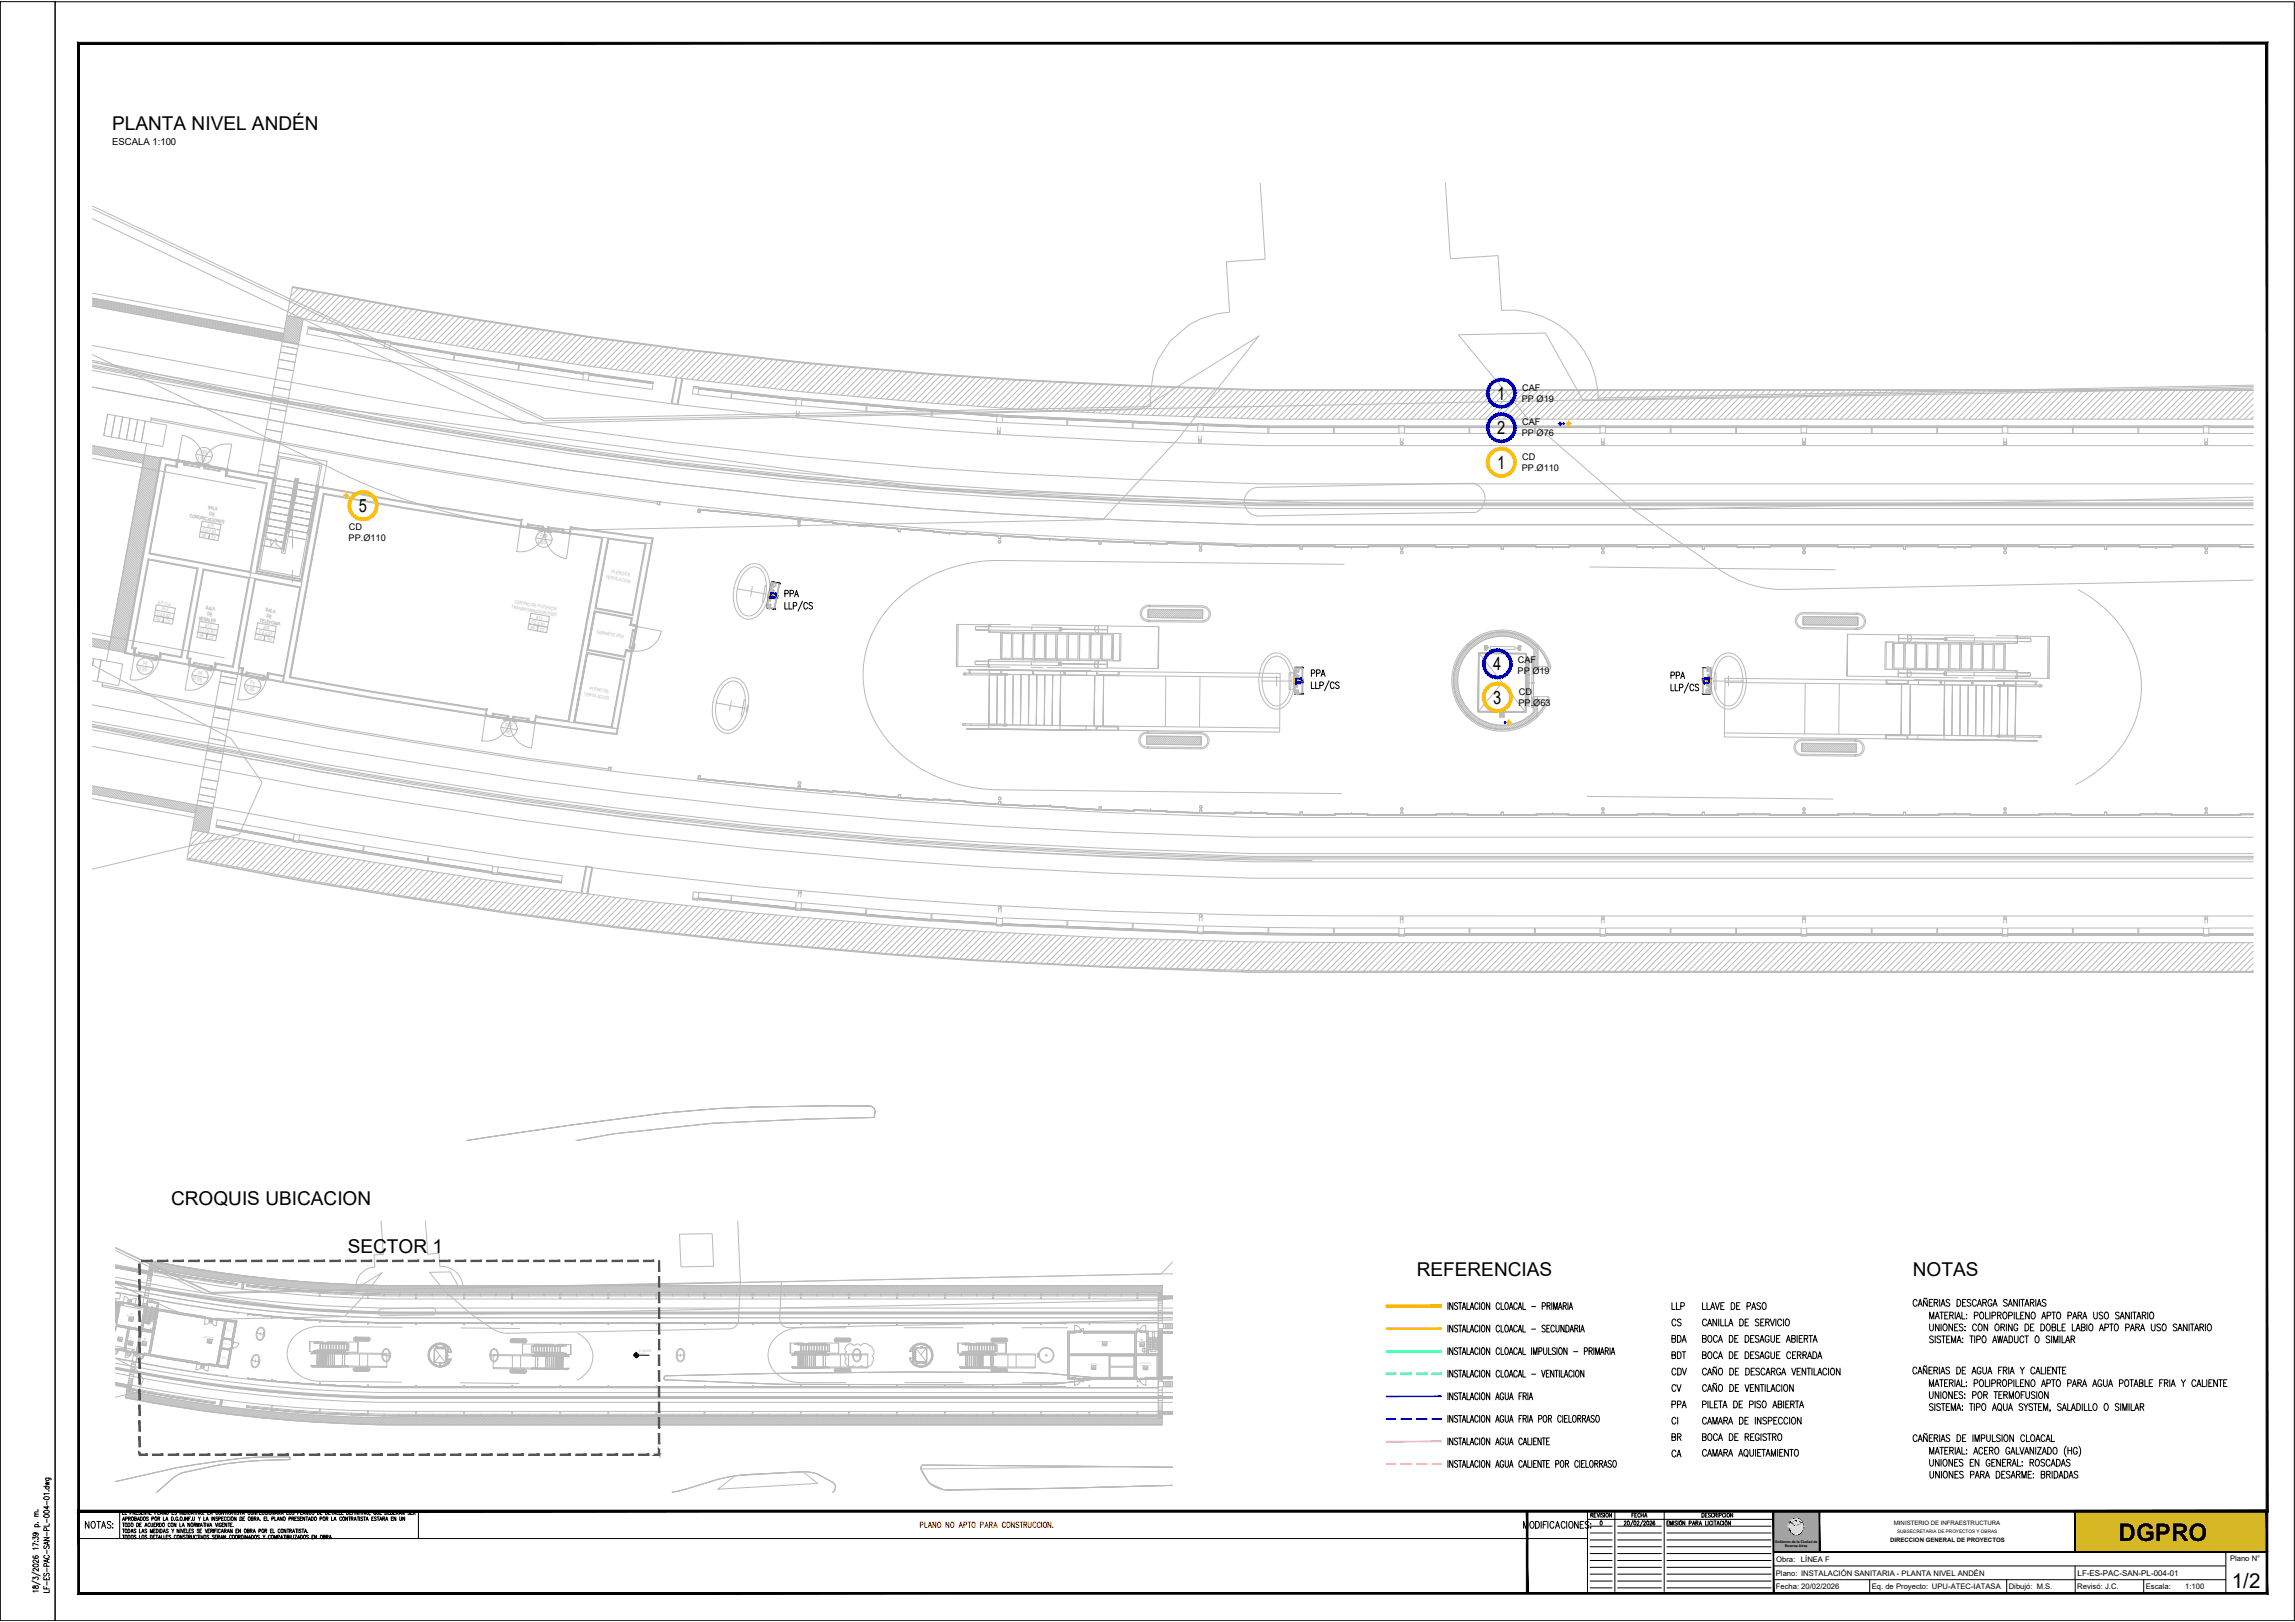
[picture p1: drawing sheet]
<svg xmlns="http://www.w3.org/2000/svg" width="841mm" height="594mm" viewBox="0 0 841 594" stroke-linecap="round" stroke-linejoin="round" font-family="sans-serif">
<defs><g id="words">
<text font-size="8.9" x="776.4" y="564.5">DGPRO</text>
<text font-size="7.5" x="817.9" y="581.5">1/2</text>
<g font-size="7">
<text x="41.1" y="47.5">PLANTA NIVEL ANDÉN</text>
<text x="62.7" y="441.4">CROQUIS UBICACION</text>
<text x="127.4" y="458.9">SECTOR 1</text>
<text x="519.2" y="467.3">REFERENCIAS</text>
<text x="701" y="467.3">NOTAS</text>
</g>
<g font-size="6.7">
<text x="548.7" y="146.4">1</text>
<text x="548.7" y="159.1">2</text>
<text x="548.7" y="171.8">1</text>
<text x="131.5" y="187.6">5</text>
<text x="547.2" y="245.5">4</text>
<text x="547.2" y="257.8">3</text>
</g>
<g font-size="5.7">
<text x="611.4" y="480.8">LLP</text>
<text x="611.4" y="486.8">CS</text>
<text x="611.4" y="492.8">BDA</text>
<text x="611.4" y="498.8">BDT</text>
<text x="611.4" y="504.8">CDV</text>
<text x="611.4" y="510.8">CV</text>
<text x="611.4" y="516.8">PPA</text>
<text x="611.4" y="528.8">BR</text>
<text x="611.4" y="534.8">CA</text>
</g>
<text font-size="5.3" x="615.6" y="522.8" transform="rotate(-90 615.6 522.8)">CI</text>
<text font-size="3.5" x="41.1" y="53.2">ESCALA 1:100</text>
<g font-size="3.4">
<text x="557.8" y="143.1">CAF</text>
<text x="557.7" y="147.2">PP Ø19</text>
<text x="557.8" y="155.7">CAF</text>
<text x="557.7" y="159.8">PP Ø76</text>
<text x="557.7" y="172.6">PP.Ø110</text>
<text x="557.8" y="168.5">CD</text>
<text x="127.8" y="193.9">CD</text>
<text x="127.8" y="198">PP.Ø110</text>
<text x="556.3" y="242.7">CAF</text>
<text x="556.1" y="246.8">PP Ø19</text>
<text x="556.6" y="254.5">CD</text>
<text x="556.5" y="258.6">PP.Ø63</text>
</g>
<text font-size="2.9" x="761.4" y="577.1">LF-ES-PAC-SAN-PL-004-01</text>
<g font-size="2.8">
<text x="650.9" y="572.1">Obra:</text>
<text x="660" y="572.1">LÍNEA F</text>
<text x="817.2" y="571.7">Plano N°</text>
<text x="650.8" y="577.1">Plano: INSTALACIÓN SANITARIA - PLANTA NIVEL ANDÉN</text>
<text x="650.8" y="582.1">Fecha: 20/02/2026</text>
<text x="685.9" y="582.1">Eq. de Proyecto: UPU-ATEC-IATASA</text>
<text x="736.1" y="582.1">Dibujó: M.S.</text>
<text x="761.2" y="582.1">Revisó: J.C.</text>
<text x="786.3" y="582.1">Escala:</text>
<text x="800.8" y="582.1">1:100</text>
</g>
<g font-size="2.2">
<text x="694.1" y="558.7">MINISTERIO DE INFRAESTRUCTURA</text>
<text x="692.7" y="564.7">DIRECCION GENERAL DE PROYECTOS</text>
</g>
<g font-size="2.1" fill="#bababa">
<text x="73.4" y="166.2" transform="rotate(10 73.4 166.2)">PI09</text>
<text x="72.1" y="168.4" transform="rotate(10 72.1 168.4)">1.85</text>
<text x="198" y="196.8" transform="rotate(8 198 196.8)">PI09</text>
<text x="196.7" y="199.1" transform="rotate(8 196.7 199.1)">1.85</text>
<text x="50.6" y="245.5" transform="rotate(10 50.6 245.5)">0.95</text>
<text x="52.3" y="243.4" transform="rotate(11 52.3 243.4)">P4</text>
<text x="70.8" y="249.2" transform="rotate(10 70.8 249.2)">0.95</text>
<text x="72.5" y="247.2" transform="rotate(11 72.5 247.2)">P4</text>
<text x="91.7" y="250.7" transform="rotate(11 91.7 250.7)">P4</text>
<text x="90" y="252.8" transform="rotate(11 90 252.8)">0.95</text>
<text x="183.9" y="268.4" transform="rotate(7 183.9 268.4)">1.85</text>
<text x="185.2" y="266.2" transform="rotate(8 185.2 266.2)">PI09</text>
</g>
<g font-size="1.7" fill="#bababa">
<text x="69.4" y="189.5" transform="rotate(10 69.4 189.5)">COMUNICACIONES</text>
<text x="76.2" y="186.4" transform="rotate(10 76.2 186.4)">SALA</text>
<text x="76.7" y="188.7" transform="rotate(10 76.7 188.7)">DE</text>
<text x="73.8" y="196.6" transform="rotate(10 73.8 196.6)">S6</text>
<text x="74.3" y="194.6" transform="rotate(10 74.3 194.6)">C4 4.53</text>
<text x="76.1" y="192.9" transform="rotate(10 76.1 192.9)">610</text>
<text x="77.4" y="197.2" transform="rotate(10 77.4 197.2)">Z2</text>
<text x="221.9" y="211.9" transform="rotate(10 221.9 211.9)">VENTILACION</text>
<text x="57.7" y="221.2" transform="rotate(10 57.7 221.2)">S.P.D.A</text>
<text x="188.5" y="220.9" transform="rotate(10 188.5 220.9)">CENTRO DE POTENCIA</text>
<text x="57.1" y="227.2" transform="rotate(11 57.1 227.2)">S6</text>
<text x="57.5" y="225.3" transform="rotate(10 57.5 225.3)">C4 4.53</text>
<text x="59.3" y="223.5" transform="rotate(10 59.3 223.5)">612</text>
<text x="60.6" y="227.9" transform="rotate(11 60.6 227.9)">Z2</text>
<text x="72.7" y="227" transform="rotate(11 72.7 227)">SEÑALES</text>
<text x="75.3" y="223.1" transform="rotate(10 75.3 223.1)">SALA</text>
<text x="75.9" y="225.4" transform="rotate(10 75.9 225.4)">DE</text>
<text x="95.1" y="227.8" transform="rotate(10 95.1 227.8)">TELEFONIA</text>
<text x="97.3" y="223.9" transform="rotate(10 97.3 223.9)">SALA</text>
<text x="97.7" y="226.1" transform="rotate(11 97.7 226.1)">DE</text>
<text x="187.3" y="222.8" transform="rotate(10 187.3 222.8)">TRANSFORMADOR/TGBT</text>
<text x="196.5" y="226.6" transform="rotate(10 196.5 226.6)">613</text>
<text x="73" y="233.3" transform="rotate(10 73 233.3)">S6</text>
<text x="73.1" y="231.2" transform="rotate(11 73.1 231.2)">C1 22.92</text>
<text x="75.2" y="229.6" transform="rotate(10 75.2 229.6)">611</text>
<text x="76.5" y="233.9" transform="rotate(10 76.5 233.9)">Z2</text>
<text x="94.4" y="233.9" transform="rotate(11 94.4 233.9)">Z2</text>
<text x="94.9" y="232" transform="rotate(10 94.9 232)">C4 4.53</text>
<text x="96.4" y="230.2" transform="rotate(10 96.4 230.2)">609</text>
<text x="194.3" y="230.3" transform="rotate(10 194.3 230.3)">S6</text>
<text x="194.7" y="228.4" transform="rotate(11 194.7 228.4)">C2 4.53</text>
<text x="197.8" y="230.9" transform="rotate(10 197.8 230.9)">Z2</text>
<text x="97.8" y="234.6" transform="rotate(10 97.8 234.6)">S6</text>
</g>
<text font-size="1.7" x="695.2" y="561.5">SUBSECRETARIA DE PROYECTOS Y OBRAS</text>
<g font-size="1.3">
<text x="650.5" y="565.2">Gobierno de la Ciudad de</text>
<text x="654.1" y="566.7">Buenos Aires</text>
</g>
<text font-size="1.2" fill="#bababa" x="234.1" y="496.2">+1.02</text>
<g font-size=".5" fill="#bababa">
<text x="46.9" y="477" transform="rotate(9 46.9 477)">1.85</text>
<text x="47.2" y="476.4" transform="rotate(12 47.2 476.4)">PI09</text>
<text x="422.9" y="489.2" transform="rotate(-90 422.9 489.2)">ESP-09</text>
<text x="41.7" y="495.4" transform="rotate(9 41.7 495.4)">0.95</text>
<text x="42.1" y="494.9" transform="rotate(7 42.1 494.9)">P4</text>
<text x="46.5" y="496.3" transform="rotate(9 46.5 496.3)">0.95</text>
<text x="46.9" y="495.8" transform="rotate(7 46.9 495.8)">P4</text>
<text x="51.1" y="497.2" transform="rotate(9 51.1 497.2)">0.95</text>
<text x="51.5" y="496.7" transform="rotate(6 51.5 496.7)">P4</text>
<text x="419.3" y="495" transform="rotate(-90 419.3 495)">B02</text>
<text x="419.8" y="495.1" transform="rotate(-90 419.8 495.1)">5.43</text>
<text x="73.6" y="500.9" transform="rotate(6 73.6 500.9)">1.85</text>
</g>
<g font-size=".4" fill="#bababa">
<text x="46.2" y="482" transform="rotate(10 46.2 482)">COMUNICACIONES</text>
<text x="47.2" y="483.7" transform="rotate(6 47.2 483.7)">S6</text>
<text x="47.4" y="483.2" transform="rotate(10 47.4 483.2)">C4 4.53</text>
<text x="47.8" y="482.8" transform="rotate(9 47.8 482.8)">610</text>
<text x="48" y="481.8" transform="rotate(11 48 481.8)">DE</text>
<text x="48.1" y="483.9" transform="rotate(13 48.1 483.9)">Z2</text>
<text x="43.2" y="491" transform="rotate(13 43.2 491)">S6</text>
<text x="43.3" y="490.6" transform="rotate(10 43.3 490.6)">C4 4.53</text>
<text x="43.4" y="489.6" transform="rotate(10 43.4 489.6)">S.P.D.A</text>
<text x="43.8" y="490.1" transform="rotate(9 43.8 490.1)">612</text>
<text x="47" y="491" transform="rotate(11 47 491)">SEÑALES</text>
<text x="47.6" y="491.6" transform="rotate(13 47.6 491.6)">611</text>
<text x="47.6" y="490.1" transform="rotate(9 47.6 490.1)">SALA</text>
<text x="47.8" y="490.6" transform="rotate(10 47.8 490.6)">DE</text>
<text x="52.3" y="491.2" transform="rotate(11 52.3 491.2)">TELEFONIA</text>
<text x="52.7" y="491.8" transform="rotate(9 52.7 491.8)">609</text>
<text x="74.4" y="490" transform="rotate(10 74.4 490)">TRANSFORMADOR/TGBT</text>
<text x="74.7" y="489.6" transform="rotate(10 74.7 489.6)">CENTRO DE POTENCIA</text>
<text x="76" y="491.8" transform="rotate(13 76 491.8)">S6</text>
<text x="76.2" y="491.3" transform="rotate(10 76.2 491.3)">C2 4.53</text>
<text x="76.6" y="490.9" transform="rotate(13 76.6 490.9)">613</text>
<text x="82.7" y="487.4" transform="rotate(11 82.7 487.4)">VENTILACION</text>
<text x="83.1" y="486.9" transform="rotate(12 83.1 486.9)">PLENO DE</text>
<text x="401.8" y="491.4">POZO DE BOMBEO DE NAPA</text>
<text x="404.5" y="491.9">603</text>
<text x="416.6" y="491.7">ENCLAVAMIENTO</text>
<text x="418.2" y="491.2">DE</text>
<text x="421.3" y="490.4" transform="rotate(-90 421.3 490.4)">5</text>
<text x="421.3" y="489.9" transform="rotate(-90 421.3 489.9)">4</text>
<text x="47" y="492.5" transform="rotate(11 47 492.5)">S6</text>
<text x="47.1" y="492" transform="rotate(9 47.1 492)">C1 22.92</text>
<text x="52.3" y="492.2" transform="rotate(10 52.3 492.2)">C4 4.53</text>
<text x="53" y="492.8" transform="rotate(13 53 492.8)">S6</text>
<text x="80.8" y="497.6" transform="rotate(11 80.8 497.6)">VENTILACION</text>
<text x="81.3" y="497.1" transform="rotate(10 81.3 497.1)">PLENO DE</text>
<text x="81.8" y="492.2" transform="rotate(11 81.8 492.2)">GABINETE PDA</text>
<text x="404.2" y="492.8">S6</text>
<text x="404.2" y="492.4">C4 4.53</text>
<text x="405" y="492.8">Z2</text>
<text x="398.7" y="500.1">TANQUE CISTERNA</text>
<text x="400.1" y="501.5">S6</text>
<text x="400.1" y="501">C4 4.53</text>
<text x="400.5" y="500.6">604</text>
<text x="400.9" y="501.5">Z2</text>
<text x="417.6" y="500.2">Automatic Fire Colection</text>
<text x="419.3" y="501.2">C4 4.53</text>
<text x="419.6" y="500.7">601</text>
<text x="420" y="501.7">S6</text>
</g>
</g></defs>
<g fill="none" stroke="#bababa" stroke-width=".37">
<path d="M107.1 105.2a2002.2 2002.2 0 0 0 307.5 36l47.6 1.7h363.5M107.1 105a2010.7 2010.7 0 0 0 307.5 36.1l47.6 1.6h363.5M33.9 126.5l107.7 19.9a2040.5 2040.5 0 0 0 271.5 29.1l48.5 1.7h364.1M33.9 134.2l106.5 19.6a2039 2039 0 0 0 272.4 29.2l48.7 1.7h364.2M33.9 134.7l106.4 19.6a2038.7 2038.7 0 0 0 272.4 29.2l48.8 1.7h364.2M33.9 135.7l106.2 19.6a2028.4 2028.4 0 0 0 272.6 29.2l48.8 1.7h364.2M33.9 133.7l106.6 19.6a2029.6 2029.6 0 0 0 272.3 29.2l48.7 1.7h364.2M33.9 132.6l106.7 19.7a2035.7 2035.7 0 0 0 272.2 29.2l48.7 1.7h364.2M103.5 125.2a2033.6 2033.6 0 0 0 310.2 36.4l48.2 1.6h363.8M33.9 141.8l105.2 19.4a2047.2 2047.2 0 0 0 273.4 29.3l48.8 1.7h364.4M65 169h.4M65.1 168.6h.2"/>
<path d="M65.3 168.7h.1M65.4 169l2 .4M68 169.5l4.9 .9M73.4 170.5l1.4 .2M74.1 170.3h.1M75.4 170.9l4.8 .9M80.8 171.8l2.4 .5M83 171.9l.2 .1M100.5 175.1l.2 .1M101.3 175.3l6.6 1.2M108.5 176.6h.1M199.6 194.1h.1"/>
<path d="M199.8 194.2h.1M241.8 183.8a2019.3 2019.3 0 0 0 170.4 13.9l49 1.7h364.5M49.1 239.9l.2 .1M231.7 238.3v.3M233.4 229.2v.3M421.1 227.6h.1M421.2 227.7h.1M421.3 221.7h-.1M535.6 239.7h-.1M535.7 239.4l-.3 .5M536.4 238.4v.1M536.6 238.2l-.4 .5"/>
<path d="M537.2 237.5l-.1 .1M537.3 237.3v.1M537.6 237.1l-.1 .1M538.4 236.3h-.1M538.7 236l-.5 .4M539.3 235.5h.1M539.5 235.3l-.1 .1M539.9 235l-.2 .2M541.1 234.2l-.2 .1M542.4 233.4l-.2 .2M543.8 232.8l-.3 .1M545.2 232.3l-.3 .1"/>
<path d="M546.6 231.9l-.3 .1M548.1 231.7h-.4M549.6 231.5h-.5M551.1 231.5h-.4M551.9 231.5l.1 .1M551.9 231.6h.4M552 231.6h.6M553.4 231.7l.7 .2M553.4 231.7h.1M553.6 231.8h.1M554.8 232h.1M554.8 232l.8 .2"/>
<path d="M554.9 232h.1M556.6 232.6l.4 .1M558 233.2l.4 .1M559.4 233.8l.3 .2M560.6 234.6l.4 .3M561.8 235.5l.6 .5M680.2 230.6h.1M680.3 224.6h.2M680.4 230.5h-.1M33.9 258.2l85.5 15.8a2159 2159 0 0 0 288.2 30.9l51.8 1.7h366.3M58.2 241.6h.2M69.3 243.6h.2"/>
<path d="M69.5 243.7h.1M78.3 245.3h.3M88.5 247.2h.3M97.6 248.8h.1M97.6 248.8l.2 .1M532.9 251.6v.3M533 246.3l-.1 .3M533.1 253.2h.1M533.1 253l.1 .4M533.3 244.8l-.1 .3M533.5 254.4l.1 .4M533.5 254.5v.1"/>
<path d="M533.6 243.6v.1M533.7 243.4l-.1 .4M534 255.8l.1 .4M534 255.9v.1M534.2 242.3h.1M534.3 242l-.2 .4M534.5 257.1l.3 .5M534.6 257.3h.1M534.8 240.9v.1M535 240.6l-.3 .5M535.2 258.4l.3 .5M535.3 258.5l.1 .1"/>
<path d="M536 259.5l.4 .6M536.1 259.8h.1M562.1 245.2l-.2 10M33.9 273.4l82.9 15.3a2167.8 2167.8 0 0 0 290.2 31.1l52.1 1.9h366.6M33.9 265.8l84.3 15.5a2155.1 2155.1 0 0 0 289.1 31l51.9 1.9h366.5M33.9 266.3l84.2 15.5a2176.7 2176.7 0 0 0 289.1 31.1l52 1.7h366.5M33.9 267.3l84 15.5a2158.7 2158.7 0 0 0 289.3 31l52 1.9h366.5M33.9 265.3l84.3 15.6a2167.5 2167.5 0 0 0 289.1 30.9l51.9 1.9h366.5M33.9 264.3l84.5 15.5a2166.1 2166.1 0 0 0 288.9 31l52 1.8h366.4M223 266.5l3.1 .3M420.6 274h.1M420.7 274.1h.1"/>
<path d="M420.8 268.1h-.1M536.9 260.7h.1M537 260.9l.1 .1M537.2 261.1l.1 .1M537.9 261.9l.5 .4M538 262l.1 .1M539 262.8v.1M539.1 263h.1M539.4 263.2l.2 .1M540.6 264.1l.2 .1M541.9 264.8l.2 .2M543.2 265.5l.2 .1"/>
<path d="M544.5 266l.3 .2M545.9 266.5l.4 .1M547.3 266.8l.4 .1M548.7 267h.5M550.1 267.1h.6M551.6 267.1h.1M552.2 267l-.7 .1M553.7 266.8l-.6 .1M554.4 266.7h.1M554.5 266.6v.1M555.2 266.5l-.8 .2M556.6 266l-.3 .1"/>
<path d="M558 265.4l-.3 .2M559.4 264.7l-.4 .2M560.7 263.9l-.4 .3M562.1 262.8l-.7 .5M679.7 270.9l.2 .1M679.9 276.9l-.2 .1M78.1 295.5a2168.5 2168.5 0 0 0 414.4 40h333.2M223.7 282.3a2243.9 2243.9 0 0 0 235.8 17.1h366.2M68.5 314.9a2215 2215 0 0 0 337 39.4l53 1.9h367.2M68.5 314.7a2222 2222 0 0 0 337 39.4l53 1.9h367.2M42.3 471.5a513.4 513.4 0 0 0 105.1 11.2h282.3M42.3 467.8a509.7 509.7 0 0 0 105.1 11.3h282.3"/>
<path d="M42.3 469.7a512.9 512.9 0 0 0 105.1 11.2h282.3M42.3 469.7a509.4 509.4 0 0 0 105.1 11.3h282.3M42.3 470a517.3 517.3 0 0 0 105.1 11.3h282.3M42.3 469.5a513.7 513.7 0 0 0 105.1 11.3h282.3M42.3 469.3a510.1 510.1 0 0 0 105.1 11.2h282.3M45.1 477.1l.6 .1M45.2 477h.1M45.8 477.2l1.2 .2M47.2 477.5h.3M47.3 477.4h.1M47.6 477.6l1.2 .2M48.9 477.8l.5 .1"/>
<path d="M49.4 477.9h.1M49.4 477.8h.1M53.6 478.6h.1M53.8 478.6l1.6 .3M54.3 466.6a487 487 0 0 0 93.1 9.2h277M55.5 478.9h.1M424.4 475.7v11.9M425.9 470.9h-278.5a483.7 483.7 0 0 1-92.2-9 488.3 488.3 0 0 0 92.2 8.9l278.5 .2M42.3 499.3a524.5 524.5 0 0 0 105.1 10.7h282.3M43.5 494.5h.1M46.1 495h.1M48.3 495.4h.1"/>
<path d="M50.8 495.8h.1M52.9 496.2h.1M77.3 483.1h.1M77.4 483.1h.1M85 493.7h.1M85.4 491.5v.1M87.4 480.7l.6 .1a492.8 492.8 0 0 0 59.4 3.6h277M130.3 491.2h.1M130.3 491.1h.1M130.3 489.7h.1M130.4 489.7h-.1M157 496.9h.1"/>
<path d="M157.1 495.6v.1M157.1 497.3h.1M157.1 495.3h.1M157.1 497.2v.1M157.2 495.2l-.1 .1M157.2 497.5v.1M157.2 497.6h.1M157.2 495h.1M157.3 494.9l-.1 .1M157.3 497.9l.1 .1M157.3 497.9h.1M157.4 494.6h.1"/>
<path d="M157.4 494.6l-.1 .1M157.4 498.2l.1 .1M157.5 498.2h.1M157.5 494.3h.1M157.5 494.2v.2M157.6 498.5h.1M157.7 494h.1M157.7 493.9v.2M157.8 498.8h.1M157.8 498.8l.1 .1M157.9 493.8h-.1M157.9 493.7h.1"/>
<path d="M157.9 493.7v.1M158 499h.1M158 499.1h.1M158.1 493.5h.1M158.1 499.1v.1M158.1 493.4v.1M158.2 493.4h.1M158.3 499.3l.1 .1M158.3 499.3v.1M158.4 493.1l-.1 .1M158.5 499.5v.1M158.5 499.6h.1"/>
<path d="M158.6 493h.1M158.6 499.6v.1M158.7 492.9l-.1 .1M158.9 499.8v.1M159 492.7h.1M159.3 492.5h.1M159.7 492.4h-.1M160 492.3h-.1M160.3 492.2h-.1M160.7 492.1h-.1M161 492.1h-.1M161.4 492.1h-.1"/>
<path d="M161.6 492.1h.1M161.6 492.1h.2M162 492.1h.1M162.3 492.2h.1M162.3 492.2h.2M162.7 492.3h.1M163.1 492.5h.1M163.4 492.6l.1 .1M163.7 492.8l.1 .1M163.7 499.8l-.1 .1M164 493l.1 .1M164 495.4v2.3"/>
<path d="M164 499.5l-.1 .2M192.2 491.8h.1M192.3 490.4h.1M192.3 491.8h.1M393.8 487.6h.1M393.9 487.6h.1M396 487.6h.1M406.5 496.5v8M417.7 487.6h.1M422.9 490.1h1.5M42.3 502.9a530.2 530.2 0 0 0 105.1 10.7h282.3M42.3 501.1a525.2 525.2 0 0 0 105.1 10.7h282.3"/>
<path d="M42.3 501.2a525.2 525.2 0 0 0 105.1 10.8h282.3M42.3 501.5a532.8 532.8 0 0 0 105.1 10.7h282.3M42.3 501a530.4 530.4 0 0 0 105.1 10.7h282.3M42.3 500.8a534.4 534.4 0 0 0 105.1 10.7h282.3M46 512a530.2 530.2 0 0 0 101.4 9.9h278.5M46 512a534.8 534.8 0 0 0 101.4 9.9h278.5M48.3 507.4a517.5 517.5 0 0 0 99.1 9.5l278.5 .1M82.9 500.4l.8 .1M83.1 504.2l2.1 .3a516 516 0 0 0 62.2 3.8h277M130.2 502.3h.1M130.2 502.2h.1M130.2 500.8h.1"/>
<path d="M159.2 500v.1M159.5 500.2h.1M159.8 500.3h.1M160.2 500.4h.1M160.5 500.5h.1M160.8 500.5l.2 .1M161.2 500.6h.1M161.5 500.6h.1M161.7 500.5l-.2 .1M161.9 500.5h.1M162 500.5h-.1M162.2 500.5h.1"/>
<path d="M162.4 500.4l-.2 .1M162.7 500.3h-.1M163.1 500.2h-.1M163.4 500h-.1M192.2 501.5h.1M192.2 502.9h.1M393.8 505.1h.1M396 505.1h.1M397 505.1h.1M416.7 505.1h.1M417.7 505.1h.1M419.9 505.1h.1"/>
<path d="M424.4 505v3.2"/>
</g>
<g fill="none" stroke="#bababa" stroke-width=".37">
<path d="M33.9 76.5l165.4 77.6 626.4-12.5M461.8 67l1.8 27.9-14.2 1 1.2 18.5-4.6 .5-6 1.9-4.1 2.1-7.1 6.1-4.3 6.5-1.7 4.3-1.4 9.2 .3 3.9-222.1 4.4-165.7-77.8M529.7 67l1.8 27.8 17.5-1.2 1.3 20.1a32.4 32.4 0 0 1 35.3 32.1l240.1-4.7M33.9 80.1l157.5 75 226.7-5.1 43.2-26.9-29.7 37.8-27.5 29.4-190.6 3.8a206.1 206.1 0 0 1-92.5-22.8l-87.1-41.4M33.9 132l68.7 14.7 240 32.3 150.2 5.5h332.9M534.4 122.6l25.2 30.4 38.9 33.7M534.5 122.6l31.8-.6 13.9 24.7 245.5-4.6M585.6 145.8h.1M539.8 177l-78.6 1.5M539.9 177a5.6 5.6 0 0 1 4.3 5 5.6 5.6 0 0 1-3.5 5.7l-80.2 1.3a5.3 5.3 0 0 1-4.5-5.6 5.3 5.3 0 0 1 5.2-4.9M598.5 186.7l31.5 21.8a41.3 41.3 0 0 0 24.9 7.4M825.7 182.1l-227.2 4.6"/>
<path d="M825.7 212.5l-170.8 3.4M33.9 243.6l50.8 26.9 11.4 16-8.3 19-53.9 12.8M170.9 417.8l37.9-5.7 34.4-4.4a646.4 646.4 0 0 1 76-2.6l1.1 .8 .5 1.2-.5 2.2-24.9 .6-34.4 1.5-36 3.9-13.9 2.5 13.9-2.5 36-3.9 34.4-1.5 24.9-.6 .5-2.2-.5-1.2-1.1-.8a613.8 613.8 0 0 0-110.4 7zM171 417.8l37.8-5.7a545.3 545.3 0 0 1 95.8-7.1l14.6 .1 1.1 .8 .5 1.2-.5 2.2-24.9 .6-34.4 1.6-36 3.8-13.8 2.5M42.3 458.1l33.1 15.7 54.2-1.2 10.3-6.5-7.1 9.1-6.6 7-45.6 .9a49.6 49.6 0 0 1-22.1-5.4l-16.2-7.7M42.3 457.2l35 16.4 352.4-7.1M139.7 447.2l.8 12.2-3.4 .2 .3 4.5a7.2 7.2 0 0 0-7 8.2l-53.1 1-35-16.4M155.9 447.2l.8 12.2 4.2-.3 .3 4.8a7.7 7.7 0 0 1 8.4 7.7l101.7-2-1-22.4M249 452l12-.2 .5 12-11.9 .2zM42.3 469.2l11.8 2.6 57.4 7.7 35.9 1.3 282.3 .1M270.8 479.4l-98.1 1.9M271.3 469.6l-.7 14a3.2 3.2 0 0 1-3.1 3.1l-81.3 1.6a9.9 9.9 0 0 1-5.9-1.7l-7.6-5.3"/>
<path d="M286.3 469.4l-.5 13.7a3.2 3.2 0 0 0 3.6 3.1M429.7 475.5l-4.5 .7-139.3 2.9M429.7 462.2l-4.3 4.4-257.1 5.2-3.3-5.9-7.6 .1 6 7.3 9.3 8M42.3 497.4l7.5 4 2.8 3.8-2 4.6-8.3 1.9M139.8 481.9a1.25 1.25 0 0 1-1.1-1.3 1.25 1.25 0 0 1 1.2-1.2l18.8-.3a1.33 1.33 0 0 1 1 1.1 1.33 1.33 0 0 1-.8 1.4l-19.2 .3M429.7 483.5l-140.3 2.8M243.5 504.2l.4-.3a2731.9 2731.9 0 0 1 140.1-.9l16.3 1.5-.1 .8-14.2 1.7-31 .2-68.2-.2-43.3-1.7-.2-.8zM243.5 504.2l.4-.3a2823.3 2823.3 0 0 1 140.1-.9l16.3 1.5-.1 .8-14.2 1.7-31 .2-68.2-.2-43.3-1.7-.2-.8zM429.7 537.4l-16.3-.2-75.9 .8 3 5.2 5.3 2.4 43-.5 40.9-1.1M429.7 537.4l-91.7-.8-.5 .9a11.1 11.1 0 0 0 5.5 7.2l1.4 .6 2.9 .5 82.4-1.8M429.7 537.4l-91.7-.8-.5 .9a13.7 13.7 0 0 0 4.2 6.5 11.4 11.4 0 0 0 5.6 1.8l41.5-.7 40.9-1.1M42.3 542.6a305.7 305.7 0 0 1 50.3-8.8l13.3-.2 .4 .5-.1 .5a136 136 0 0 0-40.5 5.3l-2.4 1.5-5.8 5.1a29.6 29.6 0 0 1 9.5-7.1 143.8 143.8 0 0 1 39.2-4.8l.1-.5-.4-.5h-3.5a148 148 0 0 0-30.1 2.7l-7.3 1.2z"/>
<path d="M246.4 546.5l5.5-1.3a78.5 78.5 0 0 1 21.4-5.1l22.7-1 3.5 .7 5.8 3.2a2.15 2.15 0 0 1-.1 3.5 2.15 2.15 0 0 0 .1-3.5l-5.8-3.2-3.5-.7-22.7 1a78.5 78.5 0 0 0-21.4 5.1zM263.1 545.4l6.3-4.9 24.8-1.5 5.5 4.3z"/>
</g>
<path d="M33.9 132.6a2036.3 2036.3 0 0 0 446.8 52.2M33.9 266.2a2165.8 2165.8 0 0 0 446.9 49M42.3 469.4a483.7 483.7 0 0 0 102.3 11.5M42.3 501.4a521.4 521.4 0 0 0 102.3 10.7" fill="none" stroke="#bababa" stroke-width=".37"/>
<g fill="none" stroke="#bababa" stroke-width=".37">
<path d="M107.4 105.3l-.4 .4M109.3 105.7l-2.8 2.8M111.2 106l-5.2 5.3M113.1 106.4l-7.6 7.6M115 106.7l-9 9.1M116.9 107.1l-9 9M118.8 107.5l-9 8.9M120.7 107.8l-9 9M122.6 108.1l-9 9.1M124.5 108.5l-9 9M126.4 108.9l-9.1 9M128.3 109.2l-9 9"/>
<path d="M130.2 109.5l-9 9M132.1 109.9l-9 9M133.9 110.3l-8.9 9M135.8 110.6l-9 9M137.8 110.9l-9.1 9M139.7 111.3l-9.1 9M141.6 111.6l-9.1 9.1M143.4 112l-9 9M145.3 112.3l-9 9M147.2 112.7l-9 9M149.1 113l-9 9.1M151.1 113.3l-9.1 9.1"/>
<path d="M153 113.6l-9.1 9.1M154.9 113.9l-9.1 9.2M156.9 114.3l-9.2 9.1M158.8 114.6l-9.2 9.1M160.7 114.9l-9.1 9.2M162.6 115.2l-9.1 9.1M164.6 115.5l-9.2 9.2M166.5 115.8l-9.1 9.2M168.4 116.2l-9.1 9.1M170.3 116.5l-9.1 9.1M172.3 116.8l-9.1 9.2M174.2 117.1l-9.1 9.2"/>
<path d="M176.1 117.4l-9.1 9.2M178.1 117.7l-9.1 9.2M180 118l-9.1 9.2M182 118.3l-9.2 9.2M183.9 118.6l-9.2 9.3M185.9 118.9l-9.2 9.3M187.8 119.2l-9.2 9.3M189.8 119.5l-9.2 9.2M191.7 119.8l-9.2 9.2M193.7 120.1l-9.3 9.2M195.6 120.4l-9.2 9.2M197.6 120.7l-9.3 9.2"/>
<path d="M199.5 121l-9.2 9.2M201.5 121.3l-9.3 9.2M203.4 121.6l-9.2 9.2M205.4 121.9l-9.3 9.2M207.3 122.2l-9.2 9.2M209.3 122.5l-9.3 9.2M211.2 122.8l-9.2 9.3M213.1 123.1l-9.2 9.2M215.1 123.4l-9.2 9.2M217 123.7l-9.2 9.2M219 124l-9.2 9.2M221 124.2l-9.3 9.3"/>
<path d="M223 124.5l-9.3 9.3M225 124.7l-9.4 9.4M226.9 125l-9.3 9.4M228.9 125.3l-9.3 9.3M230.9 125.5l-9.3 9.4M232.9 125.8l-9.3 9.3M234.9 126l-9.3 9.4M236.9 126.3l-9.4 9.4M238.9 126.5l-9.4 9.4M240.8 126.8l-9.3 9.4M242.8 127.1l-9.3 9.4M244.8 127.4l-9.3 9.3"/>
<path d="M246.8 127.6l-9.4 9.4M248.8 127.9l-9.4 9.3M250.8 128.1l-9.4 9.4M252.8 128.4l-9.4 9.4M254.8 128.6l-9.4 9.4M256.8 128.8l-9.4 9.5M258.9 129l-9.6 9.5M260.9 129.3l-9.5 9.5M262.9 129.5l-9.5 9.5M264.9 129.7l-9.5 9.5M267 129.9l-9.6 9.5M268.9 130.1l-9.4 9.6"/>
<path d="M271 130.4l-9.5 9.5M273 130.6l-9.5 9.5M275 130.8l-9.5 9.5M277 131l-9.5 9.6M279.1 131.3l-9.6 9.5M281.1 131.5l-9.5 9.5M283.1 131.7l-9.5 9.5M285.1 131.9l-9.5 9.5M287.1 132.2l-9.5 9.5M289.2 132.4l-9.5 9.5M291.2 132.6l-9.5 9.5M293.2 132.9l-9.5 9.4"/>
<path d="M295.2 133.1l-9.5 9.5M297.3 133.2l-9.6 9.6M299.3 133.4l-9.5 9.6M301.4 133.6l-9.6 9.6M303.5 133.8l-9.7 9.7M305.6 134l-9.7 9.7M307.6 134.2l-9.7 9.7M309.7 134.3l-9.7 9.7M311.7 134.5l-9.7 9.7M313.8 134.7l-9.7 9.7M315.8 134.9l-9.6 9.7M317.9 135.1l-9.7 9.7"/>
<path d="M320 135.2l-9.7 9.7M322.1 135.4l-9.7 9.7M324.1 135.6l-9.7 9.7M326.2 135.8l-9.7 9.7M328.3 136l-9.7 9.7M330.3 136.2l-9.7 9.7M332.4 136.3l-9.7 9.7M334.4 136.5l-9.7 9.7M336.5 136.7l-9.7 9.7M338.6 136.9l-9.7 9.7M340.6 137l-9.7 9.7M342.7 137.2l-9.7 9.7"/>
<path d="M344.8 137.4l-9.7 9.7M346.9 137.5l-9.8 9.8M349 137.6l-9.8 9.9M351.1 137.8l-9.9 9.9M353.2 137.9l-9.8 9.9M355.3 138.1l-9.9 9.8M357.4 138.2l-9.8 9.9M359.5 138.4l-9.8 9.8M361.6 138.5l-9.9 9.9M363.7 138.7l-9.8 9.8M365.8 138.8l-9.8 9.8M367.9 139l-9.8 9.8"/>
<path d="M370 139.1l-9.8 9.8M372.2 139.2l-9.9 9.9M374.3 139.3l-9.9 9.9M376.4 139.5l-9.9 9.9M378.5 139.5l-9.9 10M380.7 139.7l-10 10M382.8 139.8l-10 10M385 139.9l-10.1 10M387.1 140l-10 10M389.3 140.1l-10.1 10M391.4 140.2l-10 10M393.5 140.3l-10 10"/>
<path d="M395.6 140.4l-9.9 10M397.8 140.5l-10 10.1M399.9 140.6l-10 10M402 140.7l-10 10.1M404.2 140.9l-10 9.9M406.3 140.9l-10 10.1M408.5 141.1l-10.1 10M410.6 141.2l-10 10M412.7 141.3l-10 10M414.9 141.4l-10 10M417.1 141.4l-10.1 10.1M419.2 141.5l-10 10.1"/>
<path d="M421.4 141.6l-10.1 10.1M423.5 141.7l-10.1 10.1M425.7 141.7l-10.1 10.2M427.9 141.8l-10.2 10.2M430.1 141.9l-10.2 10.2M432.2 142l-10.1 10.1M434.4 142l-10.1 10.2M436.6 142.1l-10.2 10.2M438.7 142.2l-10.1 10.2M440.9 142.3l-10.1 10.2M443.1 142.3l-10.2 10.2M445.3 142.4l-10.2 10.2"/>
<path d="M447.4 142.5l-10.1 10.2M449.6 142.6l-10.1 10.2M451.8 142.7l-10.2 10.1M453.9 142.7l-10.1 10.2M456.1 142.8l-10.2 10.2M458.3 142.9l-10.2 10.1M460.5 143l-10.2 10.1M462.6 143l-10.1 10.2M464.9 143l-10.3 10.3M467.1 143l-10.3 10.3M469.3 143l-10.3 10.4M471.6 143l-10.5 10.5"/>
<path d="M473.8 143l-10.5 10.5M476.1 143l-10.5 10.5M478.4 143l-10.5 10.5M480.6 143l-10.5 10.5M482.9 143l-10.5 10.5M485.1 143l-10.5 10.5M487.3 143l-10.5 10.5M489.6 143l-10.5 10.5M491.8 143l-10.5 10.5M494.1 143l-10.5 10.5M496.3 143l-10.5 10.5M498.6 143l-10.5 10.5"/>
<path d="M500.8 143l-10.5 10.5M503 143l-10.5 10.5M505.3 143l-10.5 10.5M507.5 143l-10.5 10.5M509.8 143l-10.5 10.5M512 143l-10.5 10.5M514.3 143l-10.5 10.5M516.5 143l-10.5 10.5M518.8 143l-10.5 10.5M521 143l-10.5 10.5M523.2 143l-10.5 10.5M525.5 143l-10.5 10.5"/>
<path d="M527.7 143l-10.5 10.5M530 143l-10.5 10.5M532.2 143l-10.5 10.5M534.5 143l-10.5 10.5M536.7 143l-10.5 10.5M538.9 143l-10.5 10.5M541.2 143l-10.5 10.5M543.5 143l-10.6 10.5M545.7 143l-10.5 10.5M548 143l-10.5 10.5M550.2 143l-10.5 10.5M552.4 143l-10.4 10.5"/>
<path d="M554.7 143l-10.5 10.5M556.9 143l-10.5 10.5M559.2 143l-10.5 10.5M561.4 143l-10.5 10.5M563.7 143l-10.5 10.5M565.9 143l-10.5 10.5M568.2 143l-10.5 10.5M570.4 143l-10.5 10.5M572.6 143l-10.5 10.5M574.9 143l-10.5 10.5M577.1 143l-10.5 10.5M579.4 143l-10.5 10.5"/>
<path d="M581.6 143l-10.5 10.5M583.9 143l-10.5 10.5M586.1 143l-10.5 10.5M588.3 143l-10.5 10.5M590.6 143l-10.5 10.5M592.8 143l-10.5 10.5M595.1 143l-10.5 10.5M597.3 143l-10.5 10.5M599.6 143l-10.5 10.5M601.8 143l-10.5 10.5M604.1 143l-10.5 10.5M606.3 143l-10.5 10.5"/>
<path d="M608.5 143l-10.5 10.5M610.8 143l-10.5 10.5M613.1 143l-10.5 10.5M615.3 143l-10.5 10.5M617.6 143l-10.5 10.5M619.8 143l-10.5 10.5M622 143l-10.5 10.5M624.3 143l-10.5 10.5M626.5 143l-10.5 10.5M628.8 143l-10.5 10.5M631 143l-10.5 10.5M633.3 143l-10.5 10.5"/>
<path d="M635.5 143l-10.5 10.5M637.8 143l-10.5 10.5M640 143l-10.5 10.5M642.2 143l-10.5 10.5M644.5 143l-10.5 10.5M646.7 143l-10.5 10.5M649 143l-10.5 10.5M651.2 143l-10.5 10.5M653.5 143l-10.5 10.5M655.7 143l-10.5 10.5M657.9 143l-10.5 10.5M660.2 143l-10.5 10.5"/>
<path d="M662.4 143l-10.5 10.5M664.7 143l-10.5 10.5M666.9 143l-10.5 10.5M669.2 143l-10.5 10.5M671.4 143l-10.5 10.5M673.7 143l-10.5 10.5M675.9 143l-10.5 10.5M678.1 143l-10.5 10.5M680.4 143l-10.5 10.5M682.7 143l-10.5 10.5M684.9 143l-10.5 10.5M687.2 143l-10.5 10.5"/>
<path d="M689.4 143l-10.5 10.5M691.6 143l-10.5 10.5M693.9 143l-10.5 10.5M696.1 143l-10.5 10.5M698.4 143l-10.5 10.5M700.6 143l-10.5 10.5M702.9 143l-10.5 10.5M705.1 143l-10.5 10.5M707.3 143l-10.5 10.5M709.6 143l-10.5 10.5M711.8 143l-10.5 10.5M714.1 143l-10.5 10.5"/>
<path d="M716.3 143l-10.5 10.5M718.6 143l-10.5 10.5M720.8 143l-10.5 10.5M723.1 143l-10.5 10.5M725.3 143l-10.5 10.5M727.5 143l-10.5 10.5M729.8 143l-10.5 10.5M732 143l-10.5 10.5M734.3 143l-10.5 10.5M736.5 143l-10.5 10.5M738.8 143l-10.5 10.5M741 143l-10.5 10.5"/>
<path d="M743.2 143l-10.5 10.5M745.5 143l-10.5 10.5M747.8 143l-10.6 10.5M750 143l-10.5 10.5M752.3 143l-10.5 10.5M754.5 143l-10.5 10.5M756.8 143l-10.5 10.5M759 143l-10.5 10.5M761.2 143l-10.5 10.5M763.5 143l-10.5 10.5M765.7 143l-10.5 10.5M768 143l-10.5 10.5"/>
<path d="M770.2 143l-10.5 10.5M772.5 143l-10.5 10.5M774.7 143l-10.5 10.5M776.9 143l-10.5 10.5M779.2 143l-10.5 10.5M781.4 143l-10.5 10.5M783.7 143l-10.5 10.5M785.9 143l-10.5 10.5M788.2 143l-10.5 10.5M790.4 143l-10.5 10.5M792.6 143l-10.4 10.5M794.9 143l-10.5 10.5"/>
<path d="M797.1 143l-10.5 10.5M799.4 143l-10.5 10.5M801.6 143l-10.5 10.5M803.9 143l-10.5 10.5M806.1 143l-10.5 10.5M808.4 143l-10.5 10.5M810.6 143l-10.5 10.5M812.8 143l-10.5 10.5M815.1 143l-10.5 10.5M817.4 143l-10.6 10.5M819.6 143l-10.5 10.5M821.9 143l-10.5 10.5"/>
<path d="M824.1 143l-10.5 10.5M825.7 143.6l-9.9 9.9M825.7 145.9l-7.6 7.6M825.7 148.1l-5.4 5.4M825.7 150.3l-3.1 3.2M825.7 152.6l-.9 .9M70.9 304l-.5 .6M72.8 304.3l-3 3M74.7 304.7l-5.4 5.4M76.6 305.1l-7.8 7.7M78.5 305.4l-9 9M80.4 305.7l-9 9.1"/>
<path d="M82.3 306.1l-9.1 9M84.2 306.5l-9.1 9M86.1 306.8l-9.1 9M88 307.1l-9 9.1M89.9 307.5l-9 9M91.7 307.9l-9 9M93.6 308.2l-9 9M95.5 308.5l-9 9.1M97.5 308.9l-9.1 9M99.3 309.3l-9 9M101.2 309.6l-9 9M103.1 309.9l-9 9.1"/>
<path d="M105 310.3l-9 9M106.9 310.7l-9 9M108.8 311l-9 9M110.7 311.3l-9 9.1M112.6 311.7l-9 9M114.5 312.1l-9 9M116.4 312.4l-9 9M118.3 312.7l-9 9M120.3 313l-9.1 9.1M122.2 313.3l-9.1 9.2M124.1 313.7l-9.1 9.1M126 314l-9.1 9.1"/>
<path d="M128 314.3l-9.2 9.1M129.9 314.6l-9.1 9.1M131.8 314.9l-9.1 9.2M133.8 315.2l-9.2 9.2M135.7 315.6l-9.2 9.1M137.6 315.9l-9.1 9.1M139.5 316.2l-9.1 9.1M141.5 316.5l-9.2 9.1M143.4 316.8l-9.2 9.2M145.3 317.1l-9.1 9.2M147.2 317.5l-9.1 9.1M149.2 317.8l-9.2 9.1"/>
<path d="M151.1 318.1l-9.1 9.2M153.1 318.4l-9.2 9.1M155 318.7l-9.2 9.2M157 319l-9.2 9.2M158.9 319.2l-9.2 9.3M160.9 319.5l-9.2 9.3M162.8 319.8l-9.2 9.3M164.8 320.1l-9.2 9.3M166.7 320.4l-9.2 9.3M168.7 320.7l-9.3 9.3M170.6 321l-9.2 9.3M172.6 321.4l-9.3 9.2"/>
<path d="M174.5 321.7l-9.2 9.1M176.4 322l-9.2 9.1M178.4 322.3l-9.2 9.1M180.3 322.6l-9.2 9.1M182.3 322.8l-9.2 9.2M184.2 323.1l-9.2 9.2M186.2 323.4l-9.2 9.3M188.1 323.7l-9.2 9.3M190.1 324l-9.3 9.3M192.1 324.3l-9.3 9.3M194 324.5l-9.3 9.4M196 324.8l-9.3 9.4"/>
<path d="M198 325.1l-9.4 9.3M200 325.3l-9.4 9.4M202 325.6l-9.4 9.4M204 325.9l-9.4 9.3M206 326.1l-9.4 9.4M207.9 326.4l-9.4 9.4M209.9 326.7l-9.4 9.3M211.9 326.9l-9.4 9.4M213.9 327.2l-9.4 9.3M215.9 327.4l-9.4 9.4M217.8 327.7l-9.3 9.4M219.8 327.9l-9.3 9.4"/>
<path d="M221.8 328.2l-9.3 9.4M223.8 328.5l-9.4 9.3M225.8 328.7l-9.4 9.4M227.8 329l-9.4 9.3M229.8 329.2l-9.4 9.4M231.8 329.5l-9.4 9.4M233.8 329.7l-9.4 9.4M235.8 329.9l-9.4 9.5M237.9 330.1l-9.6 9.6M239.9 330.3l-9.5 9.6M241.9 330.6l-9.5 9.5M243.9 330.8l-9.5 9.5"/>
<path d="M245.9 331l-9.5 9.5M247.9 331.3l-9.4 9.5M250 331.5l-9.5 9.5M252 331.7l-9.5 9.5M254 331.9l-9.5 9.5M256 332.2l-9.5 9.4M258.1 332.4l-9.6 9.5M260.1 332.6l-9.5 9.5M262.1 332.8l-9.5 9.5M264.1 333.1l-9.5 9.5M266.1 333.3l-9.5 9.5M268.2 333.5l-9.5 9.5"/>
<path d="M270.2 333.7l-9.5 9.6M272.2 333.9l-9.5 9.6M274.2 334.2l-9.5 9.5M276.3 334.4l-9.6 9.5M278.3 334.6l-9.5 9.5M280.3 334.8l-9.5 9.6M282.4 335l-9.6 9.6M284.5 335.1l-9.7 9.7M286.6 335.3l-9.7 9.7M288.6 335.5l-9.7 9.7M290.7 335.7l-9.7 9.7M292.7 335.9l-9.7 9.7"/>
<path d="M294.8 336.1l-9.7 9.7M296.8 336.2l-9.6 9.7M298.9 336.4l-9.7 9.7M301 336.6l-9.7 9.7M303.1 336.8l-9.7 9.7M305.1 336.9l-9.7 9.7M307.2 337.2l-9.7 9.7M309.2 337.3l-9.6 9.7M311.3 337.5l-9.7 9.7M313.4 337.7l-9.7 9.7M315.4 337.9l-9.7 9.7M317.5 338l-9.7 9.7"/>
<path d="M319.6 338.2l-9.7 9.7M321.6 338.4l-9.6 9.7M323.7 338.6l-9.7 9.7M325.8 338.8l-9.7 9.7M327.8 338.9l-9.7 9.7M329.9 339.1l-9.7 9.7M332 339.2l-9.8 9.8M334.1 339.4l-9.8 9.8M336.2 339.5l-9.8 9.8M338.3 339.7l-9.8 9.8M340.4 339.8l-9.8 9.8M342.5 340l-9.8 9.8"/>
<path d="M344.6 340.1l-9.8 9.8M346.7 340.2l-9.8 9.9M348.8 340.4l-9.8 9.8M350.9 340.5l-9.8 9.9M353 340.7l-9.8 9.8M355.1 340.8l-9.8 9.9M357.3 341l-9.9 9.8M359.3 341.1l-9.8 9.9M361.4 341.2l-9.8 9.9M363.6 341.3l-9.9 10M365.7 341.4l-9.9 10M367.9 341.6l-10 10"/>
<path d="M370 341.7l-10 10M372.2 341.8l-10.1 10M374.3 341.9l-10 10M376.4 342l-10 10M378.5 342.1l-9.9 10M380.7 342.2l-10 10M382.8 342.3l-10 10M385 342.4l-10.1 10M387.1 342.5l-10 10M389.3 342.6l-10.1 10.1M391.4 342.7l-10 10M393.5 342.8l-10 10.1"/>
<path d="M395.6 343l-9.9 10M397.8 343.1l-10 10M399.9 343.2l-10 10M402.1 343.3l-10.1 10M404.2 343.4l-10 10M406.4 343.5l-10.1 10M408.5 343.6l-10 10M410.7 343.6l-10.1 10.1M412.9 343.7l-10.1 10.1M415.1 343.8l-10.2 10.1M417.2 343.8l-10.2 10.2M419.4 343.9l-10.2 10.2"/>
<path d="M421.6 343.9l-10.2 10.3M423.8 344l-10.2 10.2M426 344.1l-10.2 10.2M428.2 344.1l-10.2 10.2M430.4 344.2l-10.3 10.2M432.6 344.2l-10.3 10.3M434.7 344.3l-10.2 10.2M436.9 344.4l-10.2 10.2M439.1 344.4l-10.2 10.2M441.3 344.5l-10.2 10.2M443.5 344.5l-10.3 10.3M445.6 344.6l-10.2 10.2"/>
<path d="M447.8 344.6l-10.2 10.3M450 344.7l-10.2 10.2M452.2 344.8l-10.2 10.2M454.4 344.8l-10.2 10.3M456.6 344.9l-10.2 10.2M458.8 344.9l-10.3 10.3M461 345l-10.3 10.2M463.2 345l-10.3 10.3M465.5 345l-10.4 10.4M467.7 345l-10.4 10.4M469.9 345l-10.4 10.5M472.1 345.1l-10.4 10.4"/>
<path d="M474.3 345.1l-10.4 10.4M476.6 345.1l-10.4 10.4M478.8 345.1l-10.4 10.4M481 345.2l-10.4 10.4M483.3 345.2l-10.5 10.4M485.5 345.2l-10.4 10.4M487.7 345.2l-10.4 10.4M489.9 345.2l-10.4 10.4M492.2 345.2l-10.4 10.5M494.4 345.2l-10.4 10.5M496.7 345.2l-10.5 10.5M498.9 345.2l-10.5 10.5"/>
<path d="M501.1 345.2l-10.5 10.5M503.4 345.2l-10.5 10.5M505.6 345.2l-10.5 10.5M507.9 345.2l-10.5 10.5M510.1 345.2l-10.5 10.5M512.4 345.2l-10.5 10.5M514.6 345.2l-10.5 10.5M516.8 345.2l-10.5 10.5M519.1 345.2l-10.5 10.5M521.3 345.2l-10.5 10.5M523.6 345.2l-10.5 10.5M525.8 345.2l-10.5 10.5"/>
<path d="M528.1 345.2l-10.5 10.5M530.3 345.2l-10.5 10.5M532.6 345.2l-10.5 10.5M534.8 345.2l-10.5 10.5M537.1 345.2l-10.5 10.5M539.3 345.2l-10.5 10.5M541.6 345.2l-10.5 10.5M543.8 345.2l-10.5 10.5M546.1 345.2l-10.5 10.5M548.3 345.2l-10.5 10.5M550.5 345.2l-10.5 10.5M552.8 345.2l-10.5 10.5"/>
<path d="M555 345.2l-10.5 10.5M557.3 345.2l-10.5 10.5M559.5 345.2l-10.5 10.5M561.8 345.2l-10.5 10.5M564 345.2l-10.5 10.5M566.3 345.2l-10.5 10.5M568.5 345.2l-10.5 10.5M570.7 345.2l-10.5 10.5M573 345.2l-10.5 10.5M575.2 345.2l-10.5 10.5M577.5 345.2l-10.5 10.5M579.7 345.2l-10.5 10.5"/>
<path d="M582 345.2l-10.5 10.5M584.2 345.2l-10.5 10.5M586.4 345.2l-10.5 10.5M588.7 345.2l-10.5 10.5M590.9 345.2l-10.5 10.5M593.2 345.2l-10.5 10.5M595.4 345.2l-10.5 10.5M597.7 345.2l-10.5 10.5M599.9 345.2l-10.5 10.5M602.1 345.2l-10.4 10.5M604.4 345.2l-10.5 10.5M606.6 345.2l-10.5 10.5"/>
<path d="M608.9 345.2l-10.5 10.5M611.1 345.2l-10.5 10.5M613.4 345.2l-10.5 10.5M615.7 345.2l-10.6 10.5M617.9 345.2l-10.5 10.5M620.1 345.2l-10.5 10.5M622.4 345.2l-10.5 10.5M624.6 345.2l-10.5 10.5M626.9 345.2l-10.5 10.5M629.1 345.2l-10.5 10.5M631.4 345.2l-10.5 10.5M633.6 345.2l-10.5 10.5"/>
<path d="M635.8 345.2l-10.5 10.5M638.1 345.2l-10.5 10.5M640.3 345.2l-10.5 10.5M642.6 345.2l-10.5 10.5M644.8 345.2l-10.5 10.5M647.1 345.2l-10.5 10.5M649.3 345.2l-10.5 10.5M651.6 345.2l-10.5 10.5M653.8 345.2l-10.5 10.5M656 345.2l-10.5 10.5M658.3 345.2l-10.5 10.5M660.5 345.2l-10.5 10.5"/>
<path d="M662.8 345.2l-10.5 10.5M665 345.2l-10.5 10.5M667.3 345.2l-10.5 10.5M669.5 345.2l-10.5 10.5M671.7 345.2l-10.5 10.5M674 345.2l-10.5 10.5M676.2 345.2l-10.5 10.5M678.5 345.2l-10.5 10.5M680.7 345.2l-10.5 10.5M683 345.2l-10.5 10.5M685.2 345.2l-10.5 10.5M687.5 345.2l-10.5 10.5"/>
<path d="M689.7 345.2l-10.5 10.5M691.9 345.2l-10.5 10.5M694.2 345.2l-10.5 10.5M696.4 345.2l-10.5 10.5M698.7 345.2l-10.5 10.5M701 345.2l-10.5 10.5M703.2 345.2l-10.5 10.5M705.4 345.2l-10.5 10.5M707.7 345.2l-10.5 10.5M709.9 345.2l-10.5 10.5M712.2 345.2l-10.5 10.5M714.4 345.2l-10.5 10.5"/>
<path d="M716.7 345.2l-10.5 10.5M718.9 345.2l-10.5 10.5M721.1 345.2l-10.5 10.5M723.4 345.2l-10.5 10.5M725.6 345.2l-10.5 10.5M727.9 345.2l-10.5 10.5M730.1 345.2l-10.5 10.5M732.4 345.2l-10.5 10.5M734.6 345.2l-10.5 10.5M736.9 345.2l-10.5 10.5M739.1 345.2l-10.5 10.5M741.3 345.2l-10.5 10.5"/>
<path d="M743.6 345.2l-10.5 10.5M745.8 345.2l-10.5 10.5M748.1 345.2l-10.5 10.5M750.3 345.2l-10.5 10.5M752.6 345.2l-10.5 10.5M754.8 345.2l-10.5 10.5M757 345.2l-10.5 10.5M759.3 345.2l-10.5 10.5M761.5 345.2l-10.5 10.5M763.8 345.2l-10.5 10.5M766 345.2l-10.5 10.5M768.3 345.2l-10.5 10.5"/>
<path d="M770.5 345.2l-10.5 10.5M772.8 345.2l-10.5 10.5M775 345.2l-10.5 10.5M777.2 345.2l-10.5 10.5M779.5 345.2l-10.5 10.5M781.8 345.2l-10.6 10.5M784 345.2l-10.5 10.5M786.3 345.2l-10.5 10.5M788.5 345.2l-10.5 10.5M790.7 345.2l-10.5 10.5M793 345.2l-10.5 10.5M795.2 345.2l-10.5 10.6"/>
<path d="M797.5 345.2l-10.5 10.6M799.7 345.2l-10.5 10.6M802 345.2l-10.5 10.6M804.2 345.2l-10.5 10.6M806.4 345.2l-10.4 10.6M808.7 345.2l-10.5 10.6M810.9 345.2l-10.5 10.6M813.2 345.2l-10.5 10.6M815.4 345.2l-10.5 10.6M817.7 345.2l-10.5 10.6M819.9 345.2l-10.5 10.6M822.2 345.2l-10.5 10.6"/>
<path d="M824.4 345.2l-10.5 10.6M825.7 346.2l-9.6 9.6M825.7 348.4l-7.3 7.4M825.7 350.7l-5.1 5.1M825.7 352.9l-2.8 2.9M825.7 355.1l-.6 .7M55.3 461.9l-.1 .1M55.8 462l-.7 .6M56.2 462l-1.3 1.3M56.6 462.1l-1.8 1.8M57.1 462.2l-2.2 2.2M57.5 462.3l-2.1 2.2"/>
<path d="M58 462.4l-2.2 2.1M58.5 462.5l-2.2 2.1M58.9 462.5l-2.1 2.2M59.4 462.6l-2.2 2.2M59.8 462.7l-2.1 2.2M60.3 462.8l-2.2 2.2M60.7 462.9l-2.1 2.1M61.2 463l-2.2 2.1M61.6 463.1l-2.1 2.1M62.1 463.1l-2.2 2.2M62.5 463.2l-2.1 2.2M63 463.3l-2.2 2.2"/>
<path d="M63.5 463.4l-2.2 2.2M63.9 463.5l-2.2 2.1M64.3 463.6l-2.1 2.1M64.8 463.6l-2.1 2.2M65.3 463.7l-2.2 2.2M65.7 463.8l-2.2 2.2M66.2 463.9l-2.2 2.2M66.6 463.9l-2.1 2.2M67.1 464l-2.2 2.2M67.6 464.1l-2.2 2.2M68 464.2l-2.2 2.2M68.5 464.2l-2.2 2.2"/>
<path d="M69 464.3l-2.2 2.2M69.4 464.4l-2.2 2.2M69.9 464.5l-2.2 2.2M70.3 464.5l-2.1 2.2M70.8 464.6l-2.2 2.2M71.2 464.7l-2.1 2.2M71.7 464.8l-2.1 2.2M72.2 464.9l-2.2 2.1M72.6 464.9l-2.2 2.2M73.1 465l-2.2 2.2M73.6 465.1l-2.2 2.2M74 465.1l-2.2 2.2"/>
<path d="M74.5 465.2l-2.2 2.2M75 465.3l-2.2 2.2M75.4 465.3l-2.2 2.2M75.9 465.4l-2.2 2.2M76.4 465.5l-2.2 2.2M76.8 465.6l-2.2 2.2M77.3 465.6l-2.2 2.2M77.8 465.7l-2.2 2.2M78.2 465.8l-2.2 2.2M78.7 465.9l-2.2 2.2M79.2 465.9l-2.2 2.2M79.6 466l-2.2 2.2"/>
<path d="M80.1 466.1l-2.2 2.2M80.6 466.1l-2.2 2.2M81 466.2l-2.2 2.2M81.5 466.3l-2.2 2.2M82 466.4l-2.2 2.2M82.5 466.4l-2.3 2.2M82.9 466.5l-2.2 2.2M83.4 466.5l-2.2 2.3M83.9 466.6l-2.3 2.2M84.3 466.7l-2.2 2.2M84.8 466.7l-2.2 2.2M85.3 466.8l-2.2 2.2"/>
<path d="M85.8 466.8l-2.3 2.3M86.2 466.9l-2.2 2.3M86.7 467l-2.2 2.2M87.2 467l-2.2 2.3M87.7 467.1l-2.3 2.2M88.1 467.2l-2.2 2.2M88.6 467.2l-2.2 2.2M89.1 467.3l-2.2 2.2M89.6 467.3l-2.3 2.3M90 467.4l-2.2 2.3M90.6 467.5l-2.3 2.2M91 467.5l-2.3 2.3"/>
<path d="M91.5 467.5l-2.3 2.3M92 467.6l-2.3 2.3M92.5 467.7l-2.3 2.3M93 467.7l-2.3 2.3M93.4 467.8l-2.3 2.2M93.9 467.8l-2.2 2.3M94.4 467.9l-2.3 2.3M94.9 467.9l-2.3 2.3M95.4 468l-2.3 2.3M95.8 468.1l-2.2 2.2M96.4 468.1l-2.3 2.3M96.8 468.1l-2.3 2.3"/>
<path d="M97.3 468.2l-2.3 2.3M97.8 468.3l-2.3 2.2M98.3 468.3l-2.3 2.3M98.8 468.3l-2.3 2.3M99.2 468.4l-2.3 2.3M99.7 468.5l-2.2 2.3M100.2 468.5l-2.3 2.3M100.7 468.6l-2.3 2.2M101.2 468.6l-2.3 2.3M101.7 468.6l-2.3 2.4M102.2 468.7l-2.3 2.3M102.7 468.7l-2.4 2.4"/>
<path d="M103.2 468.8l-2.4 2.3M103.6 468.8l-2.3 2.3M104.1 468.9l-2.3 2.3M104.6 468.9l-2.3 2.3M105.1 468.9l-2.3 2.4M105.6 469l-2.3 2.3M106.1 469l-2.3 2.4M106.6 469.1l-2.3 2.3M107.1 469.2l-2.3 2.2M107.6 469.2l-2.3 2.3M108.1 469.2l-2.3 2.3M108.6 469.3l-2.3 2.3"/>
<path d="M109.1 469.3l-2.3 2.3M109.6 469.4l-2.3 2.2M110.1 469.4l-2.4 2.3M110.6 469.4l-2.4 2.3M111 469.5l-2.2 2.3M111.5 469.5l-2.3 2.4M112.1 469.5l-2.4 2.4M112.6 469.6l-2.4 2.3M113.1 469.6l-2.4 2.4M113.6 469.7l-2.4 2.3M114 469.7l-2.3 2.3M114.6 469.7l-2.4 2.4"/>
<path d="M115.1 469.7l-2.4 2.4M115.6 469.8l-2.4 2.4M116.1 469.8l-2.4 2.4M116.6 469.9l-2.4 2.3M117.1 469.9l-2.4 2.3M117.6 469.9l-2.4 2.4M118.1 470l-2.4 2.3M118.6 470l-2.4 2.4M119.1 470l-2.4 2.4M119.6 470l-2.4 2.4M120.1 470.1l-2.4 2.4M120.6 470.1l-2.4 2.4"/>
<path d="M121.2 470.1l-2.5 2.4M121.7 470.2l-2.4 2.3M122.2 470.2l-2.4 2.4M122.7 470.2l-2.4 2.4M123.2 470.2l-2.4 2.4M123.7 470.3l-2.4 2.4M124.2 470.3l-2.4 2.4M124.7 470.3l-2.4 2.4M125.2 470.3l-2.3 2.4M125.7 470.3l-2.3 2.5M126.2 470.4l-2.3 2.4M126.8 470.4l-2.4 2.4"/>
<path d="M127.3 470.4l-2.4 2.4M127.8 470.5l-2.4 2.4M128.3 470.5l-2.4 2.4M128.8 470.5l-2.4 2.4M129.3 470.5l-2.4 2.4M129.8 470.5l-2.4 2.5M130.4 470.5l-2.5 2.5M130.9 470.6l-2.4 2.4M131.4 470.6l-2.4 2.4M131.9 470.6l-2.4 2.4M132.5 470.6l-2.5 2.4M133 470.7l-2.4 2.4"/>
<path d="M133.5 470.7l-2.4 2.4M134 470.7l-2.4 2.4M134.5 470.7l-2.4 2.4M135 470.7l-2.4 2.5M135.6 470.8l-2.5 2.4M136.1 470.8l-2.5 2.4M136.6 470.8l-2.4 2.4M137.1 470.8l-2.4 2.4M137.6 470.8l-2.4 2.5M138.1 470.8l-2.4 2.5M138.7 470.8l-2.5 2.5M139.2 470.9l-2.4 2.4"/>
<path d="M139.7 470.9l-2.4 2.4M140.3 470.9l-2.5 2.4M140.8 470.9l-2.5 2.4M141.3 470.9l-2.4 2.5M141.9 470.9l-2.5 2.5M142.4 470.9l-2.5 2.5M142.9 470.9l-2.5 2.5M143.5 470.9l-2.6 2.5M144 470.9l-2.5 2.5M144.5 470.9l-2.5 2.5M145.1 470.9l-2.6 2.5M145.6 470.9l-2.5 2.5"/>
<path d="M146.1 470.9l-2.5 2.5M146.7 470.9l-2.6 2.5M147.2 470.9l-2.5 2.5M147.7 470.9l-2.5 2.5M148.3 470.9l-2.5 2.5M148.8 470.9l-2.5 2.5M149.4 470.9l-2.5 2.5M149.9 470.9l-2.5 2.5M150.5 470.9l-2.6 2.5M151 470.9l-2.5 2.5M151.5 470.9l-2.5 2.5M152.1 470.9l-2.6 2.5"/>
<path d="M152.6 470.9l-2.5 2.5M153.1 470.9l-2.5 2.5M153.7 470.9l-2.6 2.5M154.2 470.9l-2.5 2.5M154.7 470.9l-2.5 2.5M155.3 470.9l-2.6 2.5M155.8 470.9l-2.5 2.5M156.3 470.9l-2.5 2.5M156.9 470.9l-2.6 2.5M157.4 470.9l-2.5 2.5M157.9 470.9l-2.5 2.5M158.5 470.9l-2.5 2.5"/>
<path d="M159 470.9l-2.5 2.5M159.6 470.9l-2.5 2.5M160.1 470.9l-2.5 2.5M160.6 470.9l-2.5 2.5M161.2 470.9l-2.5 2.5M161.7 470.9l-2.5 2.5M162.3 470.9l-2.6 2.5M162.8 470.9l-2.5 2.5M163.3 470.9l-2.5 2.5M163.9 470.9l-2.6 2.5M164.4 470.9l-2.5 2.5M164.9 470.9l-2.5 2.5"/>
<path d="M165.5 470.9l-2.6 2.5M166 470.9l-2.5 2.5M166.5 470.9l-2.5 2.5M167.1 470.9l-2.6 2.5M167.6 470.9l-2.5 2.5M168.1 470.9l-2.4 2.5M168.7 470.9l-2.5 2.5M169.2 470.9l-2.5 2.5M169.8 470.9l-2.5 2.5M170.3 470.9l-2.5 2.5M170.8 470.9l-2.5 2.5M171.4 470.9l-2.5 2.5"/>
<path d="M171.9 470.9l-2.5 2.5M172.4 470.9l-2.5 2.5M173 470.9l-2.5 2.5M173.5 470.9l-2.5 2.5M174.1 470.9l-2.6 2.5M174.6 470.9l-2.5 2.5M175.1 470.9l-2.5 2.5M175.7 470.9l-2.6 2.5M176.2 470.9l-2.5 2.5M176.7 470.9l-2.5 2.5M177.3 470.9l-2.5 2.5M177.8 470.9l-2.5 2.5"/>
<path d="M178.4 470.9l-2.5 2.5M178.9 470.9l-2.5 2.5M179.4 470.9l-2.5 2.5M180 470.9l-2.5 2.5M180.5 470.9l-2.5 2.5M181 470.9l-2.5 2.5M181.6 470.9l-2.5 2.5M182.1 470.9l-2.5 2.5M182.6 470.9l-2.5 2.5M183.2 470.9l-2.5 2.5M183.7 470.9l-2.5 2.5M184.3 470.9l-2.6 2.5"/>
<path d="M184.8 470.9l-2.5 2.5M185.3 470.9l-2.5 2.5M185.9 470.9l-2.6 2.5M186.4 470.9l-2.5 2.5M186.9 470.9l-2.5 2.5M187.5 470.9l-2.5 2.5M188 470.9l-2.5 2.5M188.6 470.9l-2.5 2.5M189.1 470.9l-2.5 2.5M189.6 470.9l-2.5 2.5M190.2 470.9l-2.5 2.5M190.7 470.9l-2.5 2.5"/>
<path d="M191.2 470.9l-2.5 2.5M191.8 470.9l-2.5 2.5M192.3 470.9l-2.5 2.5M192.8 470.9l-2.5 2.5M193.4 470.9l-2.5 2.5M193.9 470.9l-2.5 2.5M194.4 470.9l-2.5 2.5M195 470.9l-2.5 2.5M195.5 470.9l-2.5 2.5M196.1 470.9l-2.6 2.5M196.6 470.9l-2.5 2.5M197.1 470.9l-2.5 2.5"/>
<path d="M197.7 470.9l-2.5 2.5M198.2 470.9l-2.5 2.5M198.8 470.9l-2.5 2.5M199.3 470.9l-2.5 2.5M199.8 470.9l-2.5 2.5M200.4 470.9l-2.5 2.5M200.9 470.9l-2.5 2.5M201.4 470.9l-2.5 2.5M202 470.9l-2.5 2.5M202.5 470.9l-2.5 2.5M203 470.9l-2.5 2.5M203.6 470.9l-2.5 2.5"/>
<path d="M204.1 470.9l-2.5 2.5M204.6 470.9l-2.5 2.5M205.2 470.9l-2.5 2.5M205.7 470.9l-2.5 2.5M206.2 470.9l-2.4 2.5M206.8 470.9l-2.5 2.5M207.3 470.9l-2.4 2.5M207.9 470.9l-2.5 2.5M208.4 470.9l-2.5 2.5M209 470.9l-2.5 2.5M209.5 470.9l-2.5 2.5M210 470.9l-2.5 2.5"/>
<path d="M210.6 470.9l-2.5 2.5M211.1 470.9l-2.5 2.5M211.6 470.9l-2.5 2.5M212.2 470.9l-2.5 2.5M212.7 470.9l-2.5 2.5M213.2 470.9l-2.5 2.5M213.8 470.9l-2.5 2.5M214.3 470.9l-2.5 2.5M214.8 470.9l-2.5 2.5M215.4 470.9l-2.5 2.5M215.9 470.9l-2.5 2.5M216.5 470.9l-2.5 2.5"/>
<path d="M217 470.9l-2.5 2.5M217.6 470.9l-2.5 2.5M218.1 470.9l-2.5 2.5M218.6 470.9l-2.5 2.5M219.2 470.9l-2.5 2.5M219.7 470.9l-2.5 2.5M220.2 470.9l-2.5 2.5M220.8 470.9l-2.5 2.5M221.3 470.9l-2.5 2.5M221.8 470.9l-2.5 2.5M222.4 470.9l-2.5 2.5M222.9 470.9l-2.5 2.5"/>
<path d="M223.4 470.9l-2.5 2.5M224 470.9l-2.5 2.5M224.5 470.9l-2.5 2.5M225 470.9l-2.5 2.5M225.6 470.9l-2.5 2.5M226.1 470.9l-2.5 2.5M226.7 470.9l-2.5 2.5M227.2 470.9l-2.5 2.5M227.8 470.9l-2.6 2.5M228.3 470.9l-2.5 2.5M228.8 470.9l-2.5 2.5M229.4 470.9l-2.5 2.5"/>
<path d="M229.9 470.9l-2.5 2.5M230.4 470.9l-2.5 2.5M231 470.9l-2.5 2.5M231.5 470.9l-2.5 2.5M232 470.9l-2.5 2.5M232.6 470.9l-2.5 2.5M233.1 470.9l-2.5 2.5M233.6 470.9l-2.5 2.5M234.2 470.9l-2.5 2.5M234.7 470.9l-2.5 2.5M235.2 470.9l-2.5 2.5M235.8 470.9l-2.5 2.5"/>
<path d="M236.3 470.9l-2.5 2.5M236.9 470.9l-2.5 2.5M237.4 470.9l-2.5 2.5M238 470.9l-2.6 2.5M238.5 470.9l-2.5 2.5M239 470.9l-2.5 2.5M239.6 470.9l-2.6 2.5M240.1 470.9l-2.5 2.5M240.6 470.9l-2.5 2.5M241.2 470.9l-2.5 2.5M241.7 470.9l-2.5 2.5M242.2 470.9l-2.5 2.5"/>
<path d="M242.8 470.9l-2.5 2.5M243.3 470.9l-2.5 2.5M243.8 470.9l-2.5 2.5M244.4 470.9l-2.5 2.5M244.9 470.9l-2.5 2.5M245.4 470.9l-2.4 2.5M246 470.9l-2.5 2.5M246.5 470.9l-2.5 2.5M247.1 470.9l-2.5 2.5M247.6 470.9l-2.5 2.5M248.2 470.9l-2.6 2.5M248.7 470.9l-2.5 2.5"/>
<path d="M249.2 470.9l-2.5 2.5M249.8 470.9l-2.6 2.5M250.3 470.9l-2.5 2.5M250.8 470.9l-2.5 2.5M251.4 470.9l-2.5 2.5M251.9 470.9l-2.5 2.5M252.4 470.9l-2.5 2.5M253 470.9l-2.5 2.5M253.5 470.9l-2.5 2.5M254 470.9l-2.5 2.5M254.6 470.9l-2.5 2.5M255.1 470.9l-2.5 2.5"/>
<path d="M255.7 470.9l-2.5 2.5M256.2 470.9l-2.5 2.5M256.8 470.9l-2.6 2.5M257.3 470.9l-2.5 2.5M257.8 470.9l-2.5 2.5M258.4 470.9l-2.6 2.5M258.9 470.9l-2.5 2.5M259.4 470.9l-2.5 2.5M260 470.9l-2.6 2.5M260.5 470.9l-2.5 2.5M261 470.9l-2.5 2.5M261.6 470.9l-2.6 2.5"/>
<path d="M262.1 470.9l-2.5 2.5M262.6 470.9l-2.5 2.5M263.2 470.9l-2.5 2.5M263.7 470.9l-2.5 2.5M264.2 470.9l-2.5 2.5M264.8 470.9l-2.5 2.5M265.3 470.9l-2.5 2.5M265.9 470.9l-2.5 2.5M266.4 470.9l-2.5 2.5M267 470.9l-2.6 2.5M267.5 470.9l-2.5 2.5M268 470.9l-2.5 2.5"/>
<path d="M268.6 470.9l-2.6 2.5M269.1 470.9l-2.5 2.5M269.6 470.9l-2.5 2.5M270.2 470.9l-2.6 2.5M270.7 470.9l-2.5 2.5M271.2 470.9l-2.5 2.5M271.8 470.9l-2.6 2.5M272.3 470.9l-2.5 2.5M272.8 470.9l-2.5 2.5M273.4 470.9l-2.6 2.5M273.9 470.9l-2.5 2.5M274.4 470.9l-2.5 2.5"/>
<path d="M275 470.9l-2.5 2.5M275.5 470.9l-2.5 2.5M276.1 470.9l-2.5 2.5M276.6 470.9l-2.5 2.5M277.2 470.9l-2.6 2.5M277.7 470.9l-2.5 2.5M278.2 470.9l-2.5 2.5M278.8 470.9l-2.6 2.5M279.3 470.9l-2.5 2.5M279.8 470.9l-2.5 2.5M280.4 470.9l-2.6 2.5M280.9 470.9l-2.5 2.5"/>
<path d="M281.4 470.9l-2.5 2.5M282 470.9l-2.6 2.5M282.5 470.9l-2.5 2.5M283 470.9l-2.5 2.5M283.6 470.9l-2.5 2.5M284.1 470.9l-2.5 2.5M284.6 470.9l-2.4 2.5M285.2 470.9l-2.5 2.5M285.7 470.9l-2.5 2.5M286.3 470.9l-2.5 2.5M286.8 470.9l-2.5 2.5M287.4 470.9l-2.6 2.5"/>
<path d="M287.9 470.9l-2.5 2.5M288.4 470.9l-2.5 2.5M289 470.9l-2.6 2.5M289.5 470.9l-2.5 2.5M290 470.9l-2.5 2.5M290.6 470.9l-2.6 2.5M291.1 470.9l-2.5 2.5M291.6 470.9l-2.5 2.5M292.2 470.9l-2.6 2.5M292.7 470.9l-2.5 2.5M293.2 470.9l-2.5 2.5M293.8 470.9l-2.5 2.5"/>
<path d="M294.3 470.9l-2.5 2.5M294.9 470.9l-2.5 2.5M295.4 470.9l-2.5 2.5M295.9 470.9l-2.5 2.5M296.5 470.9l-2.5 2.5M297 470.9l-2.5 2.5M297.6 470.9l-2.6 2.5M298.1 470.9l-2.5 2.5M298.6 470.9l-2.5 2.5M299.2 470.9l-2.6 2.5M299.7 470.9l-2.5 2.5M300.2 470.9l-2.5 2.5"/>
<path d="M300.8 470.9l-2.6 2.5M301.3 470.9l-2.5 2.5M301.8 470.9l-2.5 2.5M302.4 470.9l-2.6 2.5M302.9 470.9l-2.5 2.5M303.4 470.9l-2.5 2.5M304 470.9l-2.5 2.5M304.5 470.9l-2.5 2.5M305.1 470.9l-2.5 2.5M305.6 470.9l-2.5 2.5M306.1 470.9l-2.5 2.5M306.7 470.9l-2.5 2.5"/>
<path d="M307.2 470.9l-2.5 2.5M307.7 470.9l-2.5 2.5M308.3 470.9l-2.5 2.5M308.8 470.9l-2.5 2.5M309.4 470.9l-2.6 2.5M309.9 470.9l-2.5 2.5M310.4 470.9l-2.5 2.5M311 470.9l-2.6 2.5M311.5 470.9l-2.5 2.5M312 470.9l-2.5 2.5M312.6 470.9l-2.6 2.5M313.1 470.9l-2.5 2.5"/>
<path d="M313.6 470.9l-2.5 2.5M314.2 470.9l-2.5 2.5M314.7 470.9l-2.5 2.5M315.3 470.9l-2.5 2.5M315.8 470.9l-2.5 2.5M316.3 470.9l-2.5 2.5M316.9 470.9l-2.5 2.5M317.4 470.9l-2.5 2.5M317.9 470.9l-2.5 2.5M318.5 470.9l-2.5 2.5M319 470.9l-2.5 2.5M319.6 470.9l-2.6 2.5"/>
<path d="M320.1 470.9l-2.5 2.5M320.6 470.9l-2.5 2.5M321.2 470.9l-2.6 2.5M321.7 470.9l-2.5 2.5M322.2 470.9l-2.5 2.5M322.8 470.9l-2.5 2.5M323.3 470.9l-2.5 2.5M323.8 470.9l-2.4 2.5M324.4 470.9l-2.5 2.5M324.9 470.9l-2.5 2.5M325.5 470.9l-2.5 2.5M326 470.9l-2.5 2.5"/>
<path d="M326.5 470.9l-2.5 2.5M327.1 470.9l-2.5 2.5M327.6 470.9l-2.5 2.5M328.1 470.9l-2.5 2.5M328.7 470.9l-2.5 2.5M329.2 470.9l-2.5 2.5M329.7 470.9l-2.5 2.5M330.3 470.9l-2.5 2.5M330.8 470.9l-2.5 2.5M331.4 470.9l-2.6 2.5M331.9 470.9l-2.5 2.5M332.4 470.9l-2.5 2.5"/>
<path d="M333 470.9l-2.5 2.5M333.5 470.9l-2.5 2.5M334.1 470.9l-2.5 2.5M334.6 470.9l-2.5 2.5M335.1 470.9l-2.5 2.5M335.7 470.9l-2.5 2.5M336.2 470.9l-2.5 2.5M336.7 470.9l-2.5 2.5M337.3 470.9l-2.5 2.5M337.8 470.9l-2.5 2.5M338.3 470.9l-2.5 2.5M338.9 470.9l-2.5 2.5"/>
<path d="M339.4 470.9l-2.5 2.5M339.9 470.9l-2.5 2.5M340.5 470.9l-2.5 2.5M341 470.9l-2.5 2.5M341.5 470.9l-2.5 2.5M342.1 470.9l-2.5 2.5M342.6 470.9l-2.5 2.5M343.2 470.9l-2.5 2.5M343.7 470.9l-2.5 2.5M344.3 470.9l-2.5 2.5M344.8 470.9l-2.5 2.5M345.3 470.9l-2.5 2.5"/>
<path d="M345.9 470.9l-2.5 2.5M346.4 470.9l-2.5 2.5M346.9 470.9l-2.5 2.5M347.5 470.9l-2.5 2.5M348 470.9l-2.5 2.5M348.5 470.9l-2.5 2.5M349.1 470.9l-2.5 2.5M349.6 470.9l-2.5 2.5M350.1 470.9l-2.5 2.5M350.7 470.9l-2.5 2.5M351.2 470.9l-2.5 2.5M351.7 470.9l-2.5 2.5"/>
<path d="M352.3 470.9l-2.5 2.5M352.8 470.9l-2.4 2.5M353.4 470.9l-2.5 2.5M353.9 470.9l-2.5 2.5M354.5 470.9l-2.5 2.5M355 470.9l-2.5 2.5M355.5 470.9l-2.5 2.5M356.1 470.9l-2.5 2.5M356.6 470.9l-2.5 2.5M357.1 470.9l-2.5 2.5M357.7 470.9l-2.5 2.5M358.2 470.9l-2.5 2.5"/>
<path d="M358.7 470.9l-2.5 2.5M359.3 470.9l-2.5 2.5M359.8 470.9l-2.5 2.5M360.3 470.9l-2.5 2.5M360.9 470.9l-2.5 2.5M361.4 470.9l-2.5 2.5M361.9 470.9l-2.4 2.5M362.5 470.9l-2.5 2.5M363.1 470.9l-2.6 2.5M363.6 470.9l-2.5 2.5M364.1 470.9l-2.5 2.5M364.7 470.9l-2.5 2.5"/>
<path d="M365.2 470.9l-2.5 2.5M365.7 470.9l-2.5 2.5M366.3 470.9l-2.5 2.5M366.8 470.9l-2.5 2.5M367.3 470.9l-2.5 2.5M367.9 470.9l-2.5 2.5M368.4 470.9l-2.5 2.5M368.9 470.9l-2.5 2.5M369.5 470.9l-2.5 2.5M370 470.9l-2.5 2.5M370.5 470.9l-2.5 2.5M371.1 470.9l-2.5 2.5"/>
<path d="M371.6 470.9l-2.5 2.5M372.2 470.9l-2.5 2.5M372.7 470.9l-2.5 2.5M373.3 470.9l-2.6 2.5M373.8 470.9l-2.5 2.5M374.3 470.9l-2.5 2.5M374.9 470.9l-2.6 2.5M375.4 470.9l-2.5 2.5M375.9 470.9l-2.5 2.5M376.5 470.9l-2.5 2.5M377 470.9l-2.5 2.5M377.5 470.9l-2.5 2.5"/>
<path d="M378.1 470.9l-2.5 2.5M378.6 470.9l-2.5 2.5M379.1 470.9l-2.5 2.5M379.7 470.9l-2.5 2.5M380.2 470.9l-2.5 2.5M380.7 470.9l-2.5 2.5M381.3 470.9l-2.5 2.5M381.8 470.9l-2.5 2.5M382.4 470.9l-2.5 2.5M382.9 470.9l-2.5 2.5M383.5 470.9l-2.6 2.5M384 470.9l-2.5 2.5"/>
<path d="M384.5 470.9l-2.5 2.5M385.1 470.9l-2.6 2.5M385.6 470.9l-2.5 2.5M386.1 470.9l-2.5 2.5M386.7 470.9l-2.5 2.5M387.2 470.9l-2.5 2.5M387.7 470.9l-2.5 2.5M388.3 470.9l-2.5 2.5M388.8 470.9l-2.5 2.5M389.3 470.9l-2.5 2.5M389.9 470.9l-2.5 2.5M390.4 470.9l-2.5 2.5"/>
<path d="M390.9 470.9l-2.4 2.5M391.5 470.9l-2.5 2.5M392 470.9l-2.5 2.5M392.6 470.9l-2.5 2.5M393.1 470.9l-2.5 2.5M393.7 470.9l-2.6 2.5M394.2 470.9l-2.5 2.5M394.7 470.9l-2.5 2.5M395.3 470.9l-2.6 2.5M395.8 470.9l-2.5 2.5M396.3 470.9l-2.5 2.5M396.9 470.9l-2.6 2.5"/>
<path d="M397.4 470.9l-2.5 2.5M397.9 470.9l-2.5 2.5M398.5 470.9l-2.5 2.5M399 470.9l-2.5 2.5M399.5 470.9l-2.5 2.5M400.1 470.9l-2.5 2.5M400.6 470.9l-2.5 2.5M401.2 470.9l-2.5 2.5M401.7 470.9l-2.5 2.5M402.3 470.9l-2.6 2.5M402.8 470.9l-2.5 2.5M403.3 470.9l-2.5 2.5"/>
<path d="M403.9 470.9l-2.6 2.5M404.4 470.9l-2.5 2.5M404.9 470.9l-2.5 2.5M405.5 470.9l-2.6 2.5M406 470.9l-2.5 2.5M406.5 470.9l-2.5 2.5M407.1 470.9l-2.6 2.5M407.6 470.9l-2.5 2.5M408.1 470.9l-2.5 2.5M408.7 470.9l-2.6 2.5M409.2 470.9l-2.5 2.5M409.7 470.9l-2.5 2.5"/>
<path d="M410.3 470.9l-2.5 2.5M410.8 470.9l-2.5 2.5M411.4 470.9l-2.5 2.5M411.9 470.9l-2.5 2.5M412.5 470.9l-2.6 2.5M413 470.9l-2.5 2.5M413.5 470.9l-2.5 2.5M414.1 470.9l-2.6 2.5M414.6 470.9l-2.5 2.5M415.1 470.9l-2.5 2.5M415.7 470.9l-2.6 2.5M416.2 470.9l-2.5 2.5"/>
<path d="M416.7 470.9l-2.5 2.5M417.3 470.9l-2.6 2.5M417.8 470.9l-2.5 2.5M418.3 470.9l-2.5 2.5M418.9 470.9l-2.6 2.5M419.4 470.9l-2.5 2.5M419.9 470.9l-2.5 2.5M420.5 470.9l-2.5 2.5M421 470.9l-2.5 2.5M421.6 470.9l-2.5 2.5M422.1 470.9l-2.5 2.5M422.7 470.9l-2.6 2.5"/>
<path d="M423.2 470.9l-2.5 2.5M423.7 470.9l-2.5 2.5M424.3 470.9l-2.6 2.5M424.8 470.9l-2.5 2.5M425.3 470.9l-2.5 2.5M425.9 470.9l-2.6 2.5M425.9 471.4l-2 2M425.9 471.9l-1.5 1.5M425.9 472.5l-1 .9M425.9 473l-.4 .4M46.6 509.4l-.2 .1M47 509.5l-.7 .7"/>
<path d="M47.5 509.6l-1.3 1.3M47.9 509.7l-1.8 1.8M48.3 509.7l-2.1 2.2M48.8 509.8l-2.1 2.2M49.3 509.9l-2.2 2.2M49.7 510l-2.1 2.2M50.2 510.1l-2.2 2.1M50.6 510.2l-2.1 2.1M51.1 510.3l-2.2 2.1M51.5 510.3l-2.1 2.2M52 510.4l-2.2 2.2M52.5 510.5l-2.2 2.2"/>
<path d="M52.9 510.6l-2.1 2.2M53.3 510.7l-2.1 2.1M53.8 510.8l-2.2 2.1M54.3 510.9l-2.2 2.1M54.7 510.9l-2.2 2.2M55.2 511l-2.2 2.2M55.6 511.1l-2.1 2.2M56 511.2l-2.1 2.1M56.5 511.3l-2.1 2.1M57 511.4l-2.2 2.1M57.4 511.4l-2.1 2.2M57.9 511.5l-2.2 2.1"/>
<path d="M58.3 511.6l-2.1 2.1M58.8 511.7l-2.2 2.1M59.3 511.7l-2.2 2.2M59.7 511.8l-2.2 2.2M60.2 511.9l-2.2 2.2M60.7 512l-2.2 2.2M61.1 512l-2.2 2.2M61.6 512.1l-2.2 2.2M62.1 512.2l-2.2 2.2M62.5 512.2l-2.2 2.2M62.9 512.3l-2.1 2.2M63.4 512.4l-2.1 2.2"/>
<path d="M63.9 512.5l-2.2 2.2M64.3 512.5l-2.2 2.2M64.8 512.6l-2.2 2.2M65.3 512.7l-2.2 2.2M65.7 512.8l-2.2 2.2M66.2 512.8l-2.2 2.2M66.7 512.9l-2.2 2.2M67.1 513l-2.2 2.2M67.6 513.1l-2.2 2.2M68.1 513.1l-2.2 2.2M68.5 513.2l-2.2 2.2M69 513.3l-2.2 2.2"/>
<path d="M69.5 513.3l-2.2 2.2M69.9 513.4l-2.2 2.2M70.4 513.5l-2.2 2.2M70.9 513.6l-2.2 2.2M71.3 513.6l-2.2 2.2M71.8 513.7l-2.2 2.2M72.3 513.8l-2.2 2.2M72.7 513.9l-2.2 2.2M73.2 513.9l-2.2 2.2M73.7 514l-2.2 2.2M74.1 514.1l-2.2 2.2M74.6 514.2l-2.2 2.2"/>
<path d="M75.1 514.2l-2.2 2.2M75.5 514.3l-2.2 2.2M76 514.3l-2.2 2.3M76.5 514.4l-2.2 2.2M77 514.4l-2.3 2.3M77.4 514.5l-2.2 2.3M77.9 514.6l-2.3 2.2M78.4 514.7l-2.3 2.2M78.8 514.7l-2.2 2.2M79.3 514.8l-2.2 2.2M79.8 514.8l-2.2 2.3M80.3 514.9l-2.3 2.2"/>
<path d="M80.7 515l-2.2 2.2M81.2 515l-2.2 2.2M81.7 515.1l-2.2 2.2M82.2 515.1l-2.3 2.3M82.6 515.2l-2.2 2.3M83.1 515.3l-2.2 2.2M83.6 515.3l-2.2 2.3M84.1 515.4l-2.3 2.2M84.5 515.5l-2.2 2.2M85 515.5l-2.2 2.3M85.5 515.5l-2.2 2.3M86 515.6l-2.3 2.3"/>
<path d="M86.5 515.7l-2.3 2.3M87 515.7l-2.3 2.3M87.5 515.8l-2.3 2.2M87.9 515.8l-2.3 2.3M88.4 515.9l-2.3 2.3M88.9 515.9l-2.3 2.3M89.4 516l-2.3 2.3M89.9 516.1l-2.3 2.2M90.3 516.1l-2.2 2.3M90.8 516.1l-2.2 2.3M91.3 516.2l-2.3 2.3M91.8 516.3l-2.3 2.2"/>
<path d="M92.3 516.3l-2.3 2.3M92.8 516.4l-2.3 2.2M93.3 516.4l-2.3 2.3M93.7 516.5l-2.3 2.3M94.2 516.5l-2.3 2.3M94.7 516.6l-2.3 2.3M95.2 516.7l-2.3 2.2M95.7 516.7l-2.3 2.3M96.1 516.7l-2.2 2.3M96.6 516.8l-2.2 2.3M97.1 516.8l-2.3 2.3M97.6 516.9l-2.3 2.3"/>
<path d="M98.1 516.9l-2.3 2.3M98.6 516.9l-2.3 2.4M99.1 517l-2.3 2.3M99.6 517l-2.3 2.4M100.1 517.1l-2.3 2.3M100.6 517.1l-2.3 2.3M101.1 517.2l-2.3 2.3M101.6 517.2l-2.3 2.3M102.1 517.2l-2.4 2.4M102.6 517.3l-2.4 2.3M103 517.3l-2.2 2.4M103.5 517.4l-2.3 2.3"/>
<path d="M104.1 517.4l-2.4 2.3M104.5 517.5l-2.3 2.3M105 517.5l-2.3 2.3M105.5 517.5l-2.3 2.4M106 517.6l-2.3 2.3M106.5 517.7l-2.3 2.3M107 517.7l-2.3 2.3M107.5 517.8l-2.3 2.2M108 517.8l-2.3 2.3M108.5 517.8l-2.3 2.3M109 517.8l-2.3 2.4M109.5 517.9l-2.4 2.3"/>
<path d="M110 517.9l-2.3 2.3M110.5 518l-2.3 2.3M111 518l-2.3 2.3M111.5 518l-2.4 2.4M112 518l-2.4 2.4M112.5 518.1l-2.3 2.4M113 518.1l-2.3 2.4M113.5 518.2l-2.3 2.3M114 518.2l-2.3 2.3M114.5 518.2l-2.3 2.4M115 518.3l-2.3 2.3M115.5 518.3l-2.3 2.3"/>
<path d="M116 518.3l-2.3 2.4M116.5 518.3l-2.3 2.4M117.1 518.4l-2.4 2.4M117.6 518.4l-2.4 2.4M118.1 518.4l-2.4 2.4M118.6 518.5l-2.4 2.3M119.1 518.5l-2.4 2.4M119.6 518.5l-2.4 2.4M120.1 518.5l-2.4 2.4M120.6 518.6l-2.4 2.4M121.2 518.6l-2.5 2.4M121.7 518.6l-2.4 2.4"/>
<path d="M122.2 518.6l-2.4 2.4M122.7 518.6l-2.4 2.5M123.2 518.7l-2.4 2.4M123.7 518.7l-2.4 2.4M124.2 518.7l-2.4 2.4M124.7 518.8l-2.4 2.3M125.2 518.8l-2.3 2.4M125.7 518.8l-2.3 2.4M126.2 518.9l-2.3 2.3M126.8 518.9l-2.4 2.4M127.3 518.9l-2.4 2.4M127.8 518.9l-2.4 2.4"/>
<path d="M128.3 518.9l-2.4 2.4M128.9 518.9l-2.5 2.4M129.4 518.9l-2.5 2.5M129.9 518.9l-2.4 2.5M130.4 519l-2.4 2.4M130.9 519l-2.4 2.4M131.5 519l-2.5 2.4M132 519l-2.5 2.5M132.5 519l-2.5 2.5M133.1 519l-2.5 2.5M133.6 519.1l-2.5 2.4M134.1 519.1l-2.4 2.4"/>
<path d="M134.6 519.1l-2.4 2.4M135.1 519.1l-2.4 2.5M135.6 519.1l-2.4 2.5M136.2 519.1l-2.5 2.5M136.7 519.1l-2.5 2.5M137.2 519.1l-2.4 2.5M137.8 519.2l-2.5 2.4M138.3 519.2l-2.5 2.4M138.8 519.2l-2.4 2.4M139.3 519.2l-2.4 2.4M139.8 519.2l-2.4 2.5M140.4 519.2l-2.5 2.5"/>
<path d="M140.9 519.2l-2.5 2.5M141.4 519.2l-2.5 2.5M142 519.2l-2.5 2.5M142.5 519.2l-2.5 2.5M143 519.2l-2.5 2.5M143.6 519.2l-2.5 2.5M144.1 519.2l-2.5 2.5M144.6 519.3l-2.4 2.4M145.2 519.3l-2.5 2.5M145.7 519.3l-2.5 2.5M146.2 519.3l-2.5 2.5M146.8 519.3l-2.5 2.5"/>
<path d="M147.3 519.3l-2.5 2.5M147.8 519.3l-2.5 2.5M148.4 519.3l-2.5 2.5M148.9 519.3l-2.5 2.5M149.4 519.3l-2.5 2.5M150 519.3l-2.6 2.5M150.5 519.3l-2.5 2.5M151 519.3l-2.5 2.5M151.6 519.3l-2.5 2.5M152.1 519.3l-2.5 2.5M152.7 519.3l-2.5 2.5M153.2 519.3l-2.5 2.5"/>
<path d="M153.8 519.3l-2.6 2.5M154.3 519.3l-2.5 2.5M154.8 519.3l-2.5 2.5M155.4 519.3l-2.6 2.5M155.9 519.3l-2.5 2.5M156.4 519.3l-2.5 2.5M157 519.3l-2.6 2.5M157.5 519.3l-2.5 2.5M158 519.3l-2.5 2.5M158.6 519.3l-2.6 2.5M159.1 519.3l-2.5 2.5M159.6 519.3l-2.5 2.5"/>
<path d="M160.2 519.3l-2.6 2.5M160.7 519.3l-2.5 2.5M161.2 519.3l-2.5 2.5M161.8 519.3l-2.5 2.5M162.3 519.3l-2.5 2.5M162.9 519.3l-2.5 2.5M163.4 519.3l-2.5 2.5M164 519.3l-2.6 2.5M164.5 519.3l-2.5 2.5M165 519.3l-2.5 2.5M165.6 519.3l-2.6 2.5M166.1 519.3l-2.5 2.5"/>
<path d="M166.6 519.3l-2.5 2.5M167.2 519.3l-2.6 2.5M167.7 519.3l-2.5 2.5M168.2 519.3l-2.5 2.5M168.8 519.3l-2.6 2.5M169.3 519.3l-2.5 2.5M169.8 519.3l-2.5 2.5M170.4 519.3l-2.5 2.5M170.9 519.3l-2.5 2.5M171.4 519.3l-2.4 2.5M172 519.3l-2.5 2.5M172.5 519.3l-2.5 2.5"/>
<path d="M173.1 519.3l-2.5 2.5M173.6 519.3l-2.5 2.5M174.1 519.3l-2.5 2.5M174.7 519.3l-2.5 2.5M175.2 519.3l-2.5 2.5M175.7 519.3l-2.5 2.5M176.3 519.3l-2.5 2.5M176.8 519.3l-2.5 2.5M177.4 519.3l-2.6 2.5M177.9 519.3l-2.5 2.5M178.4 519.3l-2.5 2.5M179 519.3l-2.6 2.5"/>
<path d="M179.5 519.3l-2.5 2.5M180 519.3l-2.5 2.5M180.6 519.3l-2.5 2.5M181.1 519.3l-2.5 2.5M181.7 519.3l-2.5 2.5M182.2 519.3l-2.5 2.5M182.7 519.3l-2.5 2.5M183.3 519.3l-2.5 2.5M183.8 519.3l-2.5 2.5M184.3 519.3l-2.5 2.5M184.9 519.3l-2.5 2.5M185.4 519.3l-2.5 2.5"/>
<path d="M185.9 519.3l-2.5 2.5M186.5 519.3l-2.5 2.5M187 519.3l-2.5 2.5M187.5 519.3l-2.5 2.5M188.1 519.3l-2.5 2.5M188.6 519.3l-2.5 2.5M189.2 519.3l-2.6 2.5M189.7 519.3l-2.5 2.5M190.2 519.3l-2.5 2.5M190.8 519.3l-2.5 2.5M191.3 519.3l-2.5 2.5M191.9 519.3l-2.5 2.5"/>
<path d="M192.4 519.3l-2.5 2.5M192.9 519.3l-2.5 2.5M193.5 519.3l-2.5 2.5M194 519.3l-2.5 2.5M194.5 519.3l-2.5 2.5M195.1 519.3l-2.5 2.5M195.6 519.3l-2.5 2.5M196.1 519.3l-2.5 2.5M196.7 519.3l-2.5 2.5M197.2 519.3l-2.5 2.5M197.7 519.3l-2.5 2.5M198.3 519.3l-2.5 2.5"/>
<path d="M198.8 519.3l-2.5 2.5M199.3 519.3l-2.5 2.5M199.9 519.3l-2.5 2.5M200.4 519.3l-2.4 2.5M201 519.3l-2.5 2.5M201.5 519.3l-2.5 2.5M202.1 519.3l-2.5 2.5M202.6 519.3l-2.5 2.5M203.1 519.3l-2.5 2.5M203.7 519.3l-2.5 2.5M204.2 519.3l-2.5 2.5M204.7 519.3l-2.5 2.5"/>
<path d="M205.3 519.3l-2.5 2.5M205.8 519.3l-2.5 2.5M206.3 519.3l-2.5 2.5M206.9 519.3l-2.5 2.5M207.4 519.3l-2.5 2.5M207.9 519.3l-2.5 2.5M208.5 519.3l-2.5 2.5M209 519.3l-2.5 2.5M209.5 519.3l-2.4 2.5M210.1 519.3l-2.5 2.5M210.7 519.3l-2.6 2.5M211.2 519.3l-2.5 2.5"/>
<path d="M211.7 519.3l-2.5 2.5M212.3 519.3l-2.6 2.5M212.8 519.3l-2.5 2.5M213.3 519.3l-2.5 2.5M213.9 519.3l-2.5 2.5M214.4 519.3l-2.5 2.5M214.9 519.3l-2.5 2.5M215.5 519.3l-2.5 2.5M216 519.3l-2.5 2.5M216.5 519.3l-2.5 2.5M217.1 519.3l-2.5 2.5M217.6 519.3l-2.5 2.5"/>
<path d="M218.1 519.3l-2.5 2.5M218.7 519.3l-2.5 2.5M219.2 519.3l-2.5 2.5M219.8 519.3l-2.5 2.5M220.3 519.3l-2.5 2.5M220.9 519.3l-2.6 2.5M221.4 519.3l-2.5 2.5M221.9 519.3l-2.5 2.5M222.5 519.3l-2.6 2.5M223 519.3l-2.5 2.5M223.5 519.3l-2.5 2.5M224.1 519.3l-2.6 2.5"/>
<path d="M224.6 519.3l-2.5 2.5M225.1 519.3l-2.5 2.5M225.7 519.3l-2.5 2.5M226.2 519.3l-2.5 2.5M226.7 519.3l-2.5 2.5M227.3 519.3l-2.5 2.5M227.8 519.3l-2.5 2.5M228.3 519.3l-2.5 2.5M228.9 519.3l-2.5 2.5M229.4 519.3l-2.5 2.5M230 519.3l-2.5 2.5M230.5 519.3l-2.5 2.5"/>
<path d="M231.1 519.3l-2.6 2.5M231.6 519.3l-2.5 2.5M232.1 519.3l-2.5 2.5M232.7 519.3l-2.6 2.5M233.2 519.3l-2.5 2.5M233.7 519.3l-2.5 2.5M234.3 519.3l-2.6 2.5M234.8 519.3l-2.5 2.5M235.3 519.3l-2.5 2.5M235.9 519.3l-2.6 2.5M236.4 519.3l-2.5 2.5M236.9 519.3l-2.5 2.5"/>
<path d="M237.5 519.3l-2.5 2.5M238 519.3l-2.5 2.5M238.5 519.3l-2.4 2.5M239.1 519.3l-2.5 2.5M239.6 519.3l-2.5 2.5M240.2 519.3l-2.5 2.5M240.7 519.3l-2.5 2.5M241.3 519.3l-2.6 2.5M241.8 519.3l-2.5 2.5M242.3 519.3l-2.5 2.5M242.9 519.3l-2.6 2.5M243.4 519.3l-2.5 2.5"/>
<path d="M243.9 519.3l-2.5 2.5M244.5 519.3l-2.6 2.5M245 519.3l-2.5 2.5M245.5 519.3l-2.5 2.5M246.1 519.3l-2.6 2.5M246.6 519.3l-2.5 2.5M247.1 519.3l-2.5 2.5M247.7 519.3l-2.5 2.5M248.2 519.3l-2.5 2.5M248.8 519.3l-2.5 2.5M249.3 519.3l-2.5 2.5M249.9 519.3l-2.6 2.5"/>
<path d="M250.4 519.3l-2.5 2.5M250.9 519.3l-2.5 2.5M251.5 519.3l-2.6 2.5M252 519.3l-2.5 2.5M252.5 519.3l-2.5 2.5M253.1 519.3l-2.6 2.5M253.6 519.3l-2.5 2.5M254.1 519.3l-2.5 2.5M254.7 519.3l-2.6 2.5M255.2 519.3l-2.5 2.5M255.7 519.3l-2.5 2.5M256.3 519.3l-2.6 2.5"/>
<path d="M256.8 519.3l-2.5 2.5M257.3 519.3l-2.5 2.5M257.9 519.3l-2.5 2.5M258.4 519.3l-2.5 2.5M259 519.3l-2.5 2.5M259.5 519.3l-2.5 2.5M260 519.3l-2.5 2.5M260.6 519.3l-2.5 2.5M261.1 519.3l-2.5 2.5M261.6 519.3l-2.5 2.5M262.2 519.3l-2.5 2.5M262.7 519.3l-2.5 2.5"/>
<path d="M263.3 519.3l-2.6 2.5M263.8 519.3l-2.5 2.5M264.3 519.3l-2.5 2.5M264.9 519.3l-2.6 2.5M265.4 519.3l-2.5 2.5M265.9 519.3l-2.5 2.5M266.5 519.3l-2.6 2.5M267 519.3l-2.5 2.5M267.5 519.3l-2.5 2.5M268.1 519.3l-2.5 2.5M268.6 519.3l-2.5 2.5M269.2 519.3l-2.5 2.5"/>
<path d="M269.7 519.3l-2.5 2.5M270.2 519.3l-2.5 2.5M270.8 519.3l-2.5 2.5M271.3 519.3l-2.5 2.5M271.8 519.3l-2.5 2.5M272.4 519.3l-2.5 2.5M272.9 519.3l-2.5 2.5M273.4 519.3l-2.5 2.5M274 519.3l-2.5 2.5M274.5 519.3l-2.5 2.5M275.1 519.3l-2.6 2.5M275.6 519.3l-2.5 2.5"/>
<path d="M276.1 519.3l-2.5 2.5M276.7 519.3l-2.5 2.5M277.2 519.3l-2.5 2.5M277.7 519.3l-2.4 2.5M278.3 519.3l-2.5 2.5M278.8 519.3l-2.5 2.5M279.4 519.3l-2.5 2.5M279.9 519.3l-2.5 2.5M280.4 519.3l-2.5 2.5M281 519.3l-2.5 2.5M281.5 519.3l-2.5 2.5M282 519.3l-2.5 2.5"/>
<path d="M282.6 519.3l-2.5 2.5M283.1 519.3l-2.5 2.5M283.6 519.3l-2.5 2.5M284.2 519.3l-2.5 2.5M284.7 519.3l-2.5 2.5M285.2 519.3l-2.5 2.5M285.8 519.3l-2.5 2.5M286.3 519.3l-2.5 2.5M286.9 519.3l-2.5 2.5M287.4 519.3l-2.5 2.5M288 519.3l-2.5 2.5M288.5 519.3l-2.5 2.5"/>
<path d="M289 519.3l-2.5 2.5M289.6 519.3l-2.5 2.5M290.1 519.3l-2.5 2.5M290.6 519.3l-2.5 2.5M291.2 519.3l-2.5 2.5M291.7 519.3l-2.5 2.5M292.2 519.3l-2.5 2.5M292.8 519.3l-2.5 2.5M293.3 519.3l-2.5 2.5M293.8 519.3l-2.5 2.5M294.4 519.3l-2.5 2.5M294.9 519.3l-2.5 2.5"/>
<path d="M295.4 519.3l-2.5 2.5M296 519.3l-2.5 2.5M296.5 519.3l-2.5 2.5M297.1 519.3l-2.5 2.5M297.6 519.3l-2.5 2.5M298.2 519.3l-2.6 2.5M298.7 519.3l-2.5 2.5M299.2 519.3l-2.5 2.5M299.8 519.3l-2.5 2.5M300.3 519.3l-2.5 2.5M300.8 519.3l-2.5 2.5M301.4 519.3l-2.5 2.5"/>
<path d="M301.9 519.3l-2.5 2.5M302.4 519.3l-2.5 2.5M303 519.3l-2.5 2.5M303.5 519.3l-2.5 2.5M304 519.3l-2.5 2.5M304.6 519.3l-2.5 2.5M305.1 519.3l-2.5 2.5M305.6 519.3l-2.5 2.5M306.2 519.3l-2.5 2.5M306.7 519.3l-2.5 2.5M307.3 519.3l-2.5 2.5M307.8 519.3l-2.5 2.5"/>
<path d="M308.4 519.3l-2.6 2.5M308.9 519.3l-2.5 2.5M309.4 519.3l-2.5 2.5M310 519.3l-2.6 2.5M310.5 519.3l-2.5 2.5M311 519.3l-2.5 2.5M311.6 519.3l-2.5 2.5M312.1 519.3l-2.5 2.5M312.6 519.3l-2.5 2.5M313.2 519.3l-2.5 2.5M313.7 519.3l-2.5 2.5M314.2 519.3l-2.5 2.5"/>
<path d="M314.8 519.3l-2.5 2.5M315.3 519.3l-2.5 2.5M315.8 519.3l-2.4 2.5M316.4 519.3l-2.5 2.5M316.9 519.3l-2.5 2.5M317.5 519.3l-2.5 2.5M318 519.3l-2.5 2.5M318.6 519.3l-2.6 2.5M319.1 519.3l-2.5 2.5M319.6 519.3l-2.5 2.5M320.2 519.3l-2.6 2.5M320.7 519.3l-2.5 2.5"/>
<path d="M321.2 519.3l-2.5 2.5M321.8 519.3l-2.6 2.5M322.3 519.3l-2.5 2.5M322.8 519.3l-2.5 2.5M323.4 519.3l-2.6 2.5M323.9 519.3l-2.5 2.5M324.4 519.3l-2.5 2.5M325 519.3l-2.5 2.5M325.5 519.3l-2.5 2.5M326.1 519.3l-2.5 2.5M326.6 519.3l-2.5 2.5M327.2 519.3l-2.6 2.5"/>
<path d="M327.7 519.3l-2.5 2.5M328.2 519.3l-2.5 2.5M328.8 519.3l-2.6 2.5M329.3 519.3l-2.5 2.5M329.8 519.3l-2.5 2.5M330.4 519.3l-2.6 2.5M330.9 519.3l-2.5 2.5M331.4 519.3l-2.5 2.5M332 519.3l-2.6 2.5M332.5 519.3l-2.5 2.5M333 519.3l-2.5 2.5M333.6 519.3l-2.6 2.5"/>
<path d="M334.1 519.3l-2.5 2.5M334.6 519.3l-2.5 2.5M335.2 519.3l-2.5 2.5M335.7 519.3l-2.5 2.5M336.3 519.3l-2.5 2.5M336.8 519.3l-2.5 2.5M337.4 519.3l-2.6 2.5M337.9 519.3l-2.5 2.5M338.4 519.3l-2.5 2.5M339 519.3l-2.6 2.5M339.5 519.3l-2.5 2.5M340 519.3l-2.5 2.5"/>
<path d="M340.6 519.3l-2.6 2.5M341.1 519.3l-2.5 2.5M341.6 519.3l-2.5 2.5M342.2 519.3l-2.6 2.5M342.7 519.3l-2.5 2.5M343.2 519.3l-2.5 2.5M343.8 519.3l-2.6 2.5M344.3 519.3l-2.5 2.5M344.8 519.3l-2.5 2.5M345.4 519.3l-2.5 2.5M345.9 519.3l-2.5 2.5M346.5 519.3l-2.5 2.5"/>
<path d="M347 519.3l-2.5 2.5M347.5 519.3l-2.5 2.5M348.1 519.3l-2.5 2.5M348.6 519.3l-2.5 2.5M349.2 519.3l-2.6 2.5M349.7 519.3l-2.5 2.5M350.2 519.3l-2.5 2.5M350.8 519.3l-2.6 2.5M351.3 519.3l-2.5 2.5M351.8 519.3l-2.5 2.5M352.4 519.3l-2.6 2.5M352.9 519.3l-2.5 2.5"/>
<path d="M353.4 519.3l-2.5 2.5M354 519.3l-2.5 2.5M354.5 519.3l-2.5 2.5M355 519.3l-2.4 2.5M355.6 519.3l-2.5 2.5M356.1 519.3l-2.5 2.5M356.7 519.3l-2.5 2.5M357.2 519.3l-2.5 2.5M357.7 519.3l-2.5 2.5M358.3 519.3l-2.5 2.5M358.8 519.3l-2.5 2.5M359.3 519.3l-2.5 2.5"/>
<path d="M359.9 519.3l-2.5 2.5M360.4 519.3l-2.5 2.5M361 519.3l-2.6 2.5M361.5 519.3l-2.5 2.5M362 519.3l-2.5 2.5M362.6 519.3l-2.6 2.5M363.1 519.3l-2.5 2.5M363.6 519.3l-2.5 2.5M364.2 519.3l-2.5 2.5M364.7 519.3l-2.5 2.5M365.3 519.3l-2.5 2.5M365.8 519.3l-2.5 2.5"/>
<path d="M366.3 519.3l-2.5 2.5M366.9 519.3l-2.5 2.5M367.4 519.3l-2.5 2.5M367.9 519.3l-2.5 2.5M368.5 519.3l-2.5 2.5M369 519.3l-2.5 2.5M369.5 519.3l-2.5 2.5M370.1 519.3l-2.5 2.5M370.6 519.3l-2.5 2.5M371.1 519.3l-2.5 2.5M371.7 519.3l-2.5 2.5M372.2 519.3l-2.5 2.5"/>
<path d="M372.8 519.3l-2.6 2.5M373.3 519.3l-2.5 2.5M373.8 519.3l-2.5 2.5M374.4 519.3l-2.5 2.5M374.9 519.3l-2.5 2.5M375.5 519.3l-2.5 2.5M376 519.3l-2.5 2.5M376.5 519.3l-2.5 2.5M377.1 519.3l-2.5 2.5M377.6 519.3l-2.5 2.5M378.1 519.3l-2.5 2.5M378.7 519.3l-2.5 2.5"/>
<path d="M379.2 519.3l-2.5 2.5M379.7 519.3l-2.5 2.5M380.3 519.3l-2.5 2.5M380.8 519.3l-2.5 2.5M381.3 519.3l-2.5 2.5M381.9 519.3l-2.5 2.5M382.4 519.3l-2.5 2.5M382.9 519.3l-2.5 2.5M383.5 519.3l-2.5 2.5M384 519.3l-2.5 2.5M384.6 519.3l-2.5 2.5M385.1 519.3l-2.5 2.5"/>
<path d="M385.7 519.3l-2.5 2.5M386.2 519.3l-2.5 2.5M386.7 519.3l-2.5 2.5M387.3 519.3l-2.5 2.5M387.8 519.3l-2.5 2.5M388.3 519.3l-2.5 2.5M388.9 519.3l-2.5 2.5M389.4 519.3l-2.5 2.5M389.9 519.3l-2.5 2.5M390.5 519.3l-2.5 2.5M391 519.3l-2.5 2.5M391.5 519.3l-2.5 2.5"/>
<path d="M392.1 519.3l-2.5 2.5M392.6 519.3l-2.5 2.5M393.1 519.3l-2.4 2.5M393.7 519.3l-2.5 2.5M394.3 519.3l-2.6 2.5M394.8 519.3l-2.5 2.5M395.3 519.3l-2.5 2.5M395.9 519.3l-2.6 2.5M396.4 519.3l-2.5 2.5M396.9 519.3l-2.5 2.5M397.5 519.3l-2.6 2.5M398 519.3l-2.5 2.5"/>
<path d="M398.5 519.3l-2.5 2.5M399.1 519.3l-2.5 2.5M399.6 519.3l-2.5 2.5M400.1 519.3l-2.5 2.5M400.7 519.3l-2.5 2.5M401.2 519.3l-2.5 2.5M401.7 519.3l-2.5 2.5M402.3 519.3l-2.5 2.5M402.8 519.3l-2.5 2.5M403.4 519.3l-2.5 2.5M403.9 519.3l-2.5 2.5M404.5 519.3l-2.6 2.5"/>
<path d="M405 519.3l-2.5 2.5M405.5 519.3l-2.5 2.5M406.1 519.3l-2.6 2.5M406.6 519.3l-2.5 2.5M407.1 519.3l-2.5 2.5M407.7 519.3l-2.6 2.5M408.2 519.3l-2.5 2.5M408.7 519.3l-2.5 2.5M409.3 519.3l-2.6 2.5M409.8 519.3l-2.5 2.5M410.3 519.3l-2.5 2.5M410.9 519.3l-2.5 2.5"/>
<path d="M411.4 519.3l-2.5 2.5M411.9 519.3l-2.5 2.5M412.5 519.3l-2.5 2.5M413 519.3l-2.5 2.5M413.6 519.3l-2.5 2.5M414.1 519.3l-2.5 2.5M414.7 519.3l-2.6 2.5M415.2 519.3l-2.5 2.5M415.7 519.3l-2.5 2.5M416.3 519.3l-2.6 2.5M416.8 519.3l-2.5 2.5M417.3 519.3l-2.5 2.5"/>
<path d="M417.9 519.3l-2.6 2.5M418.4 519.3l-2.5 2.5M418.9 519.3l-2.5 2.5M419.5 519.3l-2.6 2.5M420 519.3l-2.5 2.5M420.5 519.3l-2.5 2.5M421.1 519.3l-2.6 2.5M421.6 519.3l-2.5 2.5M422.1 519.3l-2.4 2.5M422.7 519.3l-2.5 2.5M423.2 519.3l-2.5 2.5M423.8 519.3l-2.5 2.5"/>
<path d="M424.3 519.3l-2.5 2.5M424.9 519.3l-2.6 2.5M425.4 519.3l-2.5 2.5M425.9 519.3l-2.5 2.5M425.9 519.9l-2 1.9M425.9 520.4l-1.4 1.4M425.9 520.9l-.9 .9M425.9 521.5l-.4 .3"/>
</g>
<g fill="none" stroke="#bababa" stroke-width=".37">
<path d="M291.9 150.5l-.2 1.8M292.9 150.6l-.2 1.9M365.6 156.6l-.1 1.9M366.6 156.6l-.1 1.9M439.3 159.7l-.1 1.9M440.3 159.7l-.1 1.9M513.2 160.5v1.9M514.2 160.5v1.9M586.9 160.5v1.9M587.9 160.5v1.9M660.6 160.5v1.9M661.6 160.5v1.9"/>
<path d="M734.3 160.5v1.9M735.3 160.5v1.9M808 160.5v1.9M809 160.5v1.9M270.2 215.7a10.1 10.1 0 0 0 2.1 9.2 4.2 4.2 0 0 0 6-1.8 13.3 13.3 0 0 0 1.1-13.7 3.8 3.8 0 0 0-6.4 0l-1.5 2.3-1.3 4 10.4 1.9M271.9 208.8a5.2 5.2 0 0 1 5.4-2.3 5.2 5.2 0 0 1 4.1 4.1 14.7 14.7 0 0 1-3.7 14.9 5 5 0 0 1-8.3-2.8 15.3 15.3 0 0 1 2.5-13.9zM275.7 214.9l-.6 3.5M418.7 222.5l1.6-.8h.8v.5a2.51 2.51 0 0 0-2.8 2.5 2.51 2.51 0 0 0 2.8 2.5v.5a3 3 0 0 1-3-1.8 3 3 0 0 1 .6-3.4zM420.6 227.1l.5 .1M421.1 227.2h.1M421.1 222.2h.1M421.1 222.1l.2 .1z"/>
<path d="M421.3 221.7l19.3 .2a3 3 0 0 1 3 3 3 3 0 0 1-3 3l-19.3-.2v-.5h-.2l19.5 .2a2.5 2.5 0 0 0 2.5-2.5 2.5 2.5 0 0 0-2.5-2.5l-19.3-.2zM536.1 238.9l-1.5 2.4-1.1 2.7M537 237.7l-.8 1.1M537.5 236.1l.5 .4M537.6 236a18.5 18.5 0 0 0-.3 26.3l.5-.5M537.8 236.4l.3-.1zM537.9 236.4a18.2 18.2 0 0 0-.2 25.7l-.1-.2M538 236.6h.1M538.1 236.6l-1 1M538.1 236.3v.1M538.1 236.3a18 18 0 0 1 25.2 .3M538.1 236.4h.1"/>
<path d="M538.2 236.4h.1M539.1 235.6l-.9 .8M540.3 234.7l-1.1 .9M543 233.2l-2.6 1.5M544.3 232.6l-1.2 .5M545.7 232.2l-1.3 .4M547.2 231.8l-1.3 .3M548.6 231.6l-1.3 .2M550.2 231.5l-1.4 .1M550.3 231.5l1.4 .1M551.8 231.6l1.4 .1M553.3 231.7l1.4 .3"/>
<path d="M554.8 232l1.3 .4M556.2 232.5l4 1.9M560.2 234.4l1.2 .8M561.5 235.3l1 .9M562.7 236.3l.4 .4M563.1 236.7h.1M563.1 236.7l.1 .2M563.2 236.6l.3 .1zM563.2 236.9l2.6 3.4 1.8 3.9-.5-1.3M563.2 236.8v.1M563.2 236.8l.3 .3M563.3 236.7v.1"/>
<path d="M563.4 236.7l.4-.4a18.5 18.5 0 0 1 4.5 7.9M563.4 236.7a18 18 0 0 1 4.4 7.5M563.6 236.2l-.4 .5M563.6 236.2a18.5 18.5 0 0 0-25.9-.3l.4 .4M563.7 237.3l.4 .5M564.4 238.2l.6 .7M565.3 239.3l.4 .7M658.8 225.2l1-.6 1.2-.3 19.3 .3v.5l-19.3-.3a2.5 2.5 0 0 0-2.6 2.5 2.5 2.5 0 0 0 2.5 2.5l19.3 .3v.5l-19.3-.3a3 3 0 0 1-2.8-1.8 3 3 0 0 1 .7-3.3zM680.2 230.1h.2zM680.3 225l.1 .1zM680.4 230.1h.1M680.4 224.6a3 3 0 0 1 3.3 3 3 3 0 0 1-3.3 3v-.5a2.52 2.52 0 0 0 2.8-2.5 2.52 2.52 0 0 0-2.8-2.5z"/>
<path d="M680.4 225.1h.1M680.9 230l-.5 .1M262.5 257.4a10.1 10.1 0 0 0 2.1 9.3 4.2 4.2 0 0 0 6-1.8 13.3 13.3 0 0 0 1.1-13.8 3.8 3.8 0 0 0-6.4 .2l-1.9 3.1-.9 3 10.4 2M264.2 250.6a5.2 5.2 0 0 1 5.4-2.3 5.2 5.2 0 0 1 4.1 4.1 14.8 14.8 0 0 1-3.7 14.9 5 5 0 0 1-8.3-2.8 15.2 15.2 0 0 1 2.5-13.9zM268 256.6l-.6 3.6M355 245.3h.2M355.1 246.3l.1-.9h.3l-.1 1M355.2 246.3v.1M355.2 246.3h.1M355.2 245.4h.1M355.2 245.3h.1M355.2 246.4v.2"/>
<path d="M355.2 246.4h.2M355.3 245.3h-.1M355.3 245.3v.1M355.4 246.4v.2M355.4 245.3h.1M355.4 245.4h.1M355.4 245.3h.2M366.6 245.4l.2 .1M366.8 246.4v.1M366.8 246.5v-1h.3l-.1 1M366.8 245.5h.1M366.8 246.5v.2"/>
<path d="M366.8 246.5h.2M366.9 245.5h.1M367 245.5h.1M367 246.5v.2M367.1 246.4l-.1 .1M367.2 245.5h-.2M378.2 245.6l.3 .2zM378.4 246.5l.2 .1M378.4 245.6l-.1 1zM378.4 245.7h.2M378.4 245.6h.2M378.4 246.6h.1"/>
<path d="M378.4 246l.2 .5zM378.5 245.6l.1 .2v-.2M378.6 246.6h.1M378.6 245.6v1zM378.6 245.6h.1M378.7 246.5l-.1 .1M389.8 245.7l.3 .3zM389.9 246.7l.1-.9v.9M390 246.7h.1M390 245.8h.2M390 246.1l.2 .5zM390 246.8h.2"/>
<path d="M390 246.7h.2M390.1 245.8h.1M390.1 245.7h.3l-.2 .3zM390.2 246.7h.1M390.2 246.7v-.9l.1 .9M390.2 245.8h.1M390.3 246.7h-.1M462.5 249.4a9.2 9.2 0 0 0 4.4 9 4.9 4.9 0 0 0 5.4-4l.5-1.9 .4-3.1h-10.7a10.1 10.1 0 0 1 3.8-8.7 4.2 4.2 0 0 1 5.6 2.9l.9 2.7 .4 3.1M467.8 247.6v3.6M474 246.4l.1 .1M474.1 252.4h-.1M474.1 246.8l.1 .6"/>
<path d="M474.2 251.5l-.1 .6M474.3 247.7v.6M474.3 248.6a11.3 11.3 0 0 1-4.4 10.6 5 5 0 0 1-6.9-2.7 14.8 14.8 0 0 1 1-15.4 5 5 0 0 1 8.6 1.3 13.6 13.6 0 0 1 1.7 7.9M474.3 250.6v.6M532.7 250l.1 1.3M532.7 248.5v1.3M532.8 251.4l.2 1.3M532.8 247l-.1 1.3M533.1 252.9l.3 1.2M533.1 245.5l-.2 1.4M533.4 254.3l.4 1.2M533.5 244.1l-.4 1.3"/>
<path d="M533.9 255.7l.5 1.2M534.5 257l.6 1.2M535.1 258.3l.8 1.1M535.9 259.5l.9 1.2M563.5 255.2h3.9l.3 1h-4.3zM563.6 244.2h4.7v.5l-.5 .5h-4.3zM565.5 258.9l-.5 .7M566 240.5l.4 .7M566.2 257.7l-.5 .8M566.6 241.7l.4 .8M566.9 256.2l-1.7 3.1-2.3 2.8M566.9 256.2l-.5 1.2"/>
<path d="M567 255.2h.2M567.1 255.2l.1 .1M567.1 256.2h.6M567.2 256.2a18 18 0 0 1-4.1 6M567.7 256.2a18.5 18.5 0 0 1-4.2 6.3l-.4-.3M567.8 244.2h.5M567.8 245.2h.1M628.1 249.4h10.6a9.1 9.1 0 0 1-4.3 9 4.9 4.9 0 0 1-5.4-4 13.3 13.3 0 0 1 1.8-12.8 3.8 3.8 0 0 1 6.3 1.2l1.3 3.5 .3 3.1M630.1 240.5a5 5 0 0 1 8.1 1.9 14.4 14.4 0 0 1-1.5 15.9 4.9 4.9 0 0 1-8.1-1.8 14.5 14.5 0 0 1 1.5-16zM633.4 247.6v3.6M710.9 249.3l.3 .2zM711 250.2v-.9l.1 .9"/>
<path d="M711.1 250.2v.1M711.1 249.3h.1M711.1 249.7h.2v.5h-.2zM711.1 249.4h.2M711.1 249.3h.2M711.1 250.2h.1M711.1 250.3h.1M711.2 249.3h.1M711.2 250.2h.1M711.2 249.3h.3l-.2 .2zM711.3 250.2v.1M711.3 249.3v.9z"/>
<path d="M722.6 249.4l.1 1zM722.7 250.4h.1M722.7 249.4h.1M722.7 249.4l.1 .3v-.3M722.7 249.8h.2v.5h-.2zM722.7 249.4h.2M722.7 250.5h.1M722.8 250.4h.1M722.8 249.4h.3l-.3 .3zM722.9 249.4v1zM734.1 249.5l.2 .1M734.3 250.5h.1"/>
<path d="M734.3 249.6h.1M734.3 250.6v.2M734.3 250.6h.1M734.4 249.6h.1M734.4 249.5v.1M734.5 250.5v-.9h-.3l.1 1M734.5 249.6h.1M734.5 250.6v.2M734.5 250.5v.1M734.7 249.5l-.2 .1M745.7 249.7h.2M745.8 250.6v-.9h.3v.9"/>
<path d="M745.9 250.6v.1M745.9 249.7h.1M745.9 250.7v.2M745.9 250.7h.1M746 249.7h.1M746.1 249.7h.1M746.1 250.7v.2M746.1 250.6v.1M746.3 249.7h-.2M418.2 268.9l1-.6 1.2-.2h.2v.5a2.51 2.51 0 0 0-2.8 2.5 2.51 2.51 0 0 0 2.8 2.5v.5a3 3 0 0 1-3-1.8 3 3 0 0 1 .6-3.4zM420.6 273.6h.1M420.6 273.6l.2 .1z"/>
<path d="M420.6 268.6h.1M420.6 268.5l.2 .1zM420.7 268.5l-.6 .1M420.8 268.1l19.3 .2a2.98 2.98 0 0 1 3 3 2.98 2.98 0 0 1-3 3l-19.3-.2v-.5l19.3 .2a2.5 2.5 0 0 0 2.5-2.5 2.5 2.5 0 0 0-2.5-2.5l-19.3-.2zM536.8 260.7l1 1.1M537.8 261.8h.1M537.8 262a18 18 0 0 0 25.2 .3M537.9 261.9h.1M537.9 261.9l.9 .8M537.9 261.9l-.5 .5a18.5 18.5 0 0 0 25.9 .3M538.9 262.9l1.1 .8M540.1 263.8l1.1 .7"/>
<path d="M541.4 264.6l1.1 .6M542.7 265.3l1.2 .6M544 265.9l2.9 .9M546.9 266.8l1.4 .2M548.4 267l1.4 .1M550 267.1h1.3M552.8 267l-1.4 .1M554.3 266.7l-1.4 .3M555.7 266.3l-1.3 .4M557.1 265.9l-1.2 .4M558.5 265.2l-1.2 .6M559.8 264.5l-1.2 .6"/>
<path d="M561.1 263.6l-1.2 .8M562.8 262.2l.5 .5M562.8 262.2l-1.7 1.4M562.8 262.2h.1M562.9 262.1l.2 .1M562.9 262.1h.1M562.9 262.1l-.1 .1M563 262.1h.1M563.1 262.2l-.1 .2zM563.1 262.2h.1M563.2 261.8l-.2 .2M563.9 261.1l-.5 .5"/>
<path d="M564.7 260l-.5 .7M658.3 271.6l1-.7 1.1-.2 19.3 .2v.6l-19.3-.3a2.5 2.5 0 0 0-2.5 2.5 2.5 2.5 0 0 0 2.5 2.5l19.3 .3v.5l-19.3-.3a2.99 2.99 0 0 1-2.8-1.8 2.99 2.99 0 0 1 .7-3.3zM679.7 276.5l.2 .1zM679.7 271.4l.2 .1zM679.9 276.5h.1M679.9 270.9a3 3 0 0 1 3.3 3.1 3 3 0 0 1-3.3 3v-.5a2.51 2.51 0 0 0 2.8-2.5 2.51 2.51 0 0 0-2.8-2.5zM679.9 271.5h.1M679.9 271.4l.6 .1M680.4 276.4h-.5M292.6 326.6l-.2 1.9M293.6 326.7l-.1 1.9M365.9 332.3v1.9"/>
<path d="M366.9 332.3v1.9M439.5 335.4v1.9M440.5 335.4v1.9M513.2 336.2v1.9M514.2 336.2v1.9M586.9 336.2v1.9M587.9 336.2v1.9M660.6 336.2v1.9M661.6 336.2v1.9M734.3 336.2v1.9M735.3 336.2v1.9M808 336.2v1.9"/>
<path d="M809 336.2v1.9M99.4 472.7v.4M99.7 472.7l-.1 .5M117 474.6l.2 .1zM117 474.1v.5M117.3 474.1l-.1 .5M134.6 474.9v.5M134.9 474.9v.5M152.3 475.1v.4M152.6 475.1v.4M169.9 475.1v.4M170.2 475.1v.4"/>
<path d="M187.6 475.1v.4M187.6 475.4l.1 .3zM187.8 475.1v.4M205.2 475.1v.4M205.4 475.1v.4M222.8 475.1v.4M223.1 475.1v.4M240.5 475.1v.4M240.5 475.4l.1 .3zM240.7 475.1v.4M258.1 475.1v.4M258.3 475.1v.4"/>
<path d="M275.7 475.1v.4M275.9 475.1v.4M293.3 475.1v.4M293.4 475.4l.1 .3zM293.5 475.1v.4M310.9 475.1v.4M311.2 475.1v.4M328.5 475.1v.4M328.8 475.1v.4M346.2 475.1v.4M346.4 475.1v.4M363.8 475.1v.4"/>
<path d="M364.1 475.1v.4M381.4 475.1v.4M381.7 475.1v.4M399.1 475.1v.4M399.3 475.1v.4M416.7 475.1v.4M416.9 475.1v.4M92.4 498.3a1.49 1.49 0 0 0-.1 1.5 1.49 1.49 0 0 0 1.4 .8 2.68 2.68 0 0 0 .4-4.2l-1.1 .4-.6 1.5 2.5 .4M92.8 496.6a1.39 1.39 0 0 1 1.7-.3 1.39 1.39 0 0 1 .7 1.6 2.27 2.27 0 0 1-2.4 2.9 3.2 3.2 0 0 1 0-4.2zM93.7 498.1l-.2 .9M94.2 488.3a1.52 1.52 0 0 0 1.4 2.3 2.76 2.76 0 0 0 .3-4.2l-1 .4-.7 1.5 2.5 .5M94.6 486.6a1.39 1.39 0 0 1 1.7-.3 1.39 1.39 0 0 1 .7 1.6 2.27 2.27 0 0 1-2.3 2.9 3.1 3.1 0 0 1-.1-4.2z"/>
<path d="M95.5 488.1l-.1 .8M114.5 495.6v-.2l.1 .2M114.6 495.6v.1M114.6 495.6h.1M114.6 495.4h.1M117.3 495.4h.1M117.3 495.7h.1M117.3 495.7l.1-.3-.1 .3M120.1 495.7v-.3v.3M120.1 495.4h.1M120.1 495.7h.1M120.1 495.5h.1"/>
<path d="M120.1 495.4v.3zM122.9 495.5h.1M122.9 495.7v-.2v.2M122.9 495.6h.1M122.9 495.7h.1M130.2 491h.1M130.3 489.9a.59 .59 0 0 0-.7 .5 .59 .59 0 0 0 .6 .6M130.3 489.7a.66 .66 0 0 0-.8 .7 .66 .66 0 0 0 .8 .6h-.1M130.3 489.7v.2M130.3 491h.1M130.3 489.9h.1M130.3 489.8h.1"/>
<path d="M130.3 489.7l4.7 .1a.72 .72 0 0 1 .7 .7 .72 .72 0 0 1-.7 .7l-4.7-.2 4.7 .1a.59 .59 0 0 0 .6-.6 .59 .59 0 0 0-.6-.6zM140.2 496.4a1.51 1.51 0 0 0 1.8 2l.6-1.1 .1-.9h-2.5a1.51 1.51 0 0 1 1.8-2l.5 .7 .2 1.3M141.5 495.9v.9M143 495.7a2.15 2.15 0 0 1-1.9 3.1 2.92 2.92 0 0 1 .2-4.9 2.16 2.16 0 0 1 1.7 2.7M143 495.7h.1M143 496.6v.5M157 495.8l.1 1.3M157.1 497.2v.3M157.1 495.4l-.1 .3M157.1 497.5l.3 .7M157.4 498.2l.8 1.1M157.6 494.1l-.5 1.3"/>
<path d="M158.2 499.3h.1M158.2 493.2h.1M158.2 499.3l-.1 .1M158.2 493.1a4.4 4.4 0 0 0-.1 6.3M158.2 499.4h.1M158.2 499.4a4.3 4.3 0 0 0 6.1 .1M158.2 499.3l1.4 1 1.6 .3M158.2 493.2l.1 .1M158.2 499.3v.1M158.2 493.2v.1M158.2 499.3l1.1 .8M158.3 493.2a4.3 4.3 0 0 0-.1 6.1"/>
<path d="M158.3 493.2h.1M158.3 493.3l-.7 .8M158.3 493.2a4 4 0 0 1 6 .1M158.3 493.2a4.3 4.3 0 0 1 6 .1M158.8 492.9l-.5 .3M159.4 492.5l-.6 .3M160.4 492.1l-.9 .4M161.2 492.1h-.7M161.2 492.1l1.4 .2M162.6 492.3l1.2 .7M163.9 493l.2 .2M164.2 499.4v.1"/>
<path d="M164.2 493.2l.1 .1M164.2 499.4l-1.3 .9M164.2 499.4h.1M164.2 499.5h.1M164.2 499.4l-1.4 .9-1.6 .3M164.3 499.4h.1M164.3 499.4v.1M164.3 493.4h.1M164.3 493.3h.1M164.3 493.4l1 1.7M164.3 493.3l.1 .1M164.3 497.7h.9l.2 .3h-1.1z"/>
<path d="M164.3 493.3v.1M164.3 493.3l.7 .6 .5 1.2M164.3 493.3l1.1 1.8M164.4 495.1h1.1v.2l-1.1 .1zM164.4 493.4l.1 .2M164.5 499.1l-.2 .1M164.6 493.7l.1 .1M164.7 498.9l-.2 .1M164.8 493.9l.1 .2M164.8 498.6l-.1 .2M165 494.2l.1 .2M165 498.3l-.1 .2"/>
<path d="M165.1 494.5l.1 .2M165.2 497.7v.1M165.2 498l-.9 1.3M165.2 498l-.1 .2M165.2 497.7h.1M165.2 498h.2M165.2 498l-.9 1.4M165.2 494.8l.1 .3M165.3 495.4h.1M165.4 498l-1 1.5M165.4 495.1h.1M179.8 496.4h2.5a1.51 1.51 0 0 1-1.7 2 2.79 2.79 0 0 1 .4-4.2l.9 .6 .4 1.6"/>
<path d="M180.3 494.2a1.57 1.57 0 0 1 1.7 .1 1.57 1.57 0 0 1 .6 1.6 2.16 2.16 0 0 1-1.9 2.9 3.1 3.1 0 0 1-.4-4.6zM181.1 495.9v.9M187.1 490.7l.4-.3h4.8l-4.6 .1a.59 .59 0 0 0-.6 .6 .59 .59 0 0 0 .6 .6l4.5 .1h-4.5l-.7-.3zM192.3 491.7h.1M192.3 490.5h.1M192.3 490.4a.66 .66 0 0 1 .8 .7 .66 .66 0 0 1-.8 .6 .6 .6 0 0 0 .7-.6 .6 .6 0 0 0-.7-.6zM192.4 491.7h-.1M199.6 496.3h.1M199.6 496.3v.2zM199.7 496.4h.1M199.6 496.6h.1M199.7 496.3v.2z"/>
<path d="M199.7 496.3h.1M202.4 496.4v.2zM202.4 496.4h.1M202.4 496.6h.1M202.5 496.4h.1M202.5 496.5h.1M202.5 496.4l-.1 .2zM205.1 496.4h.1M205.2 496.6h.1M205.2 496.4l.1 .2zM205.2 496.4h.1M205.2 496.6v.1"/>
<path d="M205.3 496.4h-.1M207.9 496.7l.1-.3v.3M208 496.7h.1M208 496.4h.1M248.1 496.3h2.5a1.51 1.51 0 0 1-1.7 2.1 2.74 2.74 0 0 1 .4-4.2l.9 .6 .4 1.5M248.5 494.3a1.44 1.44 0 0 1 1.6-.2 1.44 1.44 0 0 1 .8 1.6 2.11 2.11 0 0 1-2 3 3.2 3.2 0 0 1-.4-4.4zM249.3 495.9v.9M290.7 495.9l.1 .2M290.7 495.9v.2M290.8 495.9h.1M290.7 496.2h.1M290.8 496.1h.1"/>
<path d="M293.5 495.9h.1M293.5 495.9l.1 .3zM293.5 496.2h.1M293.5 496.1h.1M296.3 496.1v-.2v.2M296.3 495.9h.1M296.3 496h.1M296.3 496.2h.1M299 495.9h.1M299 496.1v-.2l.1 .2M299 496h.1M299 496.2h.1"/>
<path d="M299.1 496.1h.1M299.1 495.9h.1M299.1 495.9v.2zM306.4 491.4h.1M306.4 490.2a.61 .61 0 0 0-.6 .6 .61 .61 0 0 0 .6 .6M306.4 490.1a.66 .66 0 0 0-.7 .6 .66 .66 0 0 0 .8 .7M306.4 490.1v.1M306.5 491.4h.1M306.5 490.2h.1M306.5 490.2h-.1M311.1 490.1a.72 .72 0 0 1 .8 .7 .72 .72 0 0 1-.8 .7l-4.6-.1h4.6a.61 .61 0 0 0 .6-.6 .61 .61 0 0 0-.6-.6h-4.6l4.6-.1M312.7 496.4a1.51 1.51 0 0 0 1.8 2 2.65 2.65 0 0 0-.6-4.2l-.7 .4-.5 1.8h2.6"/>
<path d="M313.1 494.3a1.53 1.53 0 0 1 1.8-.1 1.53 1.53 0 0 1 .6 1.7 2.16 2.16 0 0 1-1.9 2.9 3.2 3.2 0 0 1-.5-4.5zM314 495.9v.9M333.2 497.5l1.2-.1v.2zM333.2 497.6h.2M333.3 497.6l1.1 1.9M333.4 494.8h1v.2h-1zM333.4 497.4h.1M333.4 497.6l1.1 1.8M333.4 497.6l1 1.7M333.4 497.6l.1 .3M333.5 495h.1M333.6 498l.1 .2"/>
<path d="M333.7 498.3l.1 .2M333.8 494.2l-.1 .2M333.9 498.6l.1 .2M334 493.9l-.1 .2M334.1 498.9l.1 .1M334.2 493.7l-.1 .1M334.3 499.1l.2 .3M334.3 493.2l.2 .1M334.4 493.2l-1 1.6 1.1-1.5M334.4 493.4l-.1 .2M334.4 499.5a4.4 4.4 0 0 0 6.2 0M334.4 493.2a4.4 4.4 0 0 1 6.2 0"/>
<path d="M334.4 493.3h.1M334.4 499.3l.1 .1M334.5 499.4h.1M334.5 493.3h.1M334.5 499.4l-.2 .1M334.5 493.4l-1 1.4 .2-.3M334.5 499.4l-.1 .1M334.5 493.3l-.1 .1M334.5 499.4a4.3 4.3 0 0 0 6 0M334.5 499.4l.1 .1M334.6 499.5l1.6 .9M335.5 492.6l-1 .7"/>
<path d="M336.2 492.3l-.7 .3M336.5 492.2l-.3 .1M337.5 492.1l.8 .1M337.5 492.1l-1 .1M337.5 492.1l-1.6 .3-1.4 .9M337.5 492.1l1.6 .3 1.4 .9M338.3 492.2l1.3 .5M339.7 492.7l.8 .6M340.2 499.6l-1.5 .8M340.5 499.4h.1M340.5 493.3h.1M340.6 499.4h.1"/>
<path d="M340.5 493.4l.8 1.1M340.5 499.4l-.2 .2M340.5 493.3a4.2 4.2 0 0 1 .1 6.2M340.5 499.4l.1 .1M340.5 493.3a4.3 4.3 0 0 1 0 6.1M340.6 493.2l-.1 .1M341.3 494.5l.4 1M341.7 495.5v.3M341.7 497.3l-1.2 2.1M341.7 495.9l.1 .6M341.8 496.5l-.1 .7M352.1 495.9h.1"/>
<path d="M352.1 496.1v-.2l.1 .2M352.2 496.1h.1M352.2 496.2h.1M352.2 495.9h.1M354.9 495.9h.1M354.9 496.2v-.3l.1 .3M354.9 496.2h.1M355 496.1h.1M355 495.9h.1M355 496.2h.1M357.7 495.9h.1M357.7 495.9v.2z"/>
<path d="M357.7 496.1h.1M357.8 495.9h.1M357.7 496h.1M357.7 496.2h.1M357.8 495.9l-.1 .2zM360.5 495.9h.1M360.5 495.9v.2zM360.5 496h.1M360.5 496.2h.1M363.3 490.3l.4-.2h4.7l-4.6 .1a.61 .61 0 0 0-.6 .6 .61 .61 0 0 0 .6 .6l4.6 .1h-4.6l-.6-.3zM368.5 491.4h.1M368.5 490.2h.1"/>
<path d="M368.5 490.1a.67 .67 0 0 1 .8 .7 .67 .67 0 0 1-.8 .6 .62 .62 0 0 0 .6-.6 .62 .62 0 0 0-.6-.6zM368.6 491.4h-.1M382.9 496.4h1M383.4 495.9v.9M99.6 514.8l-.1 .5M99.8 514.8v.5M117.1 516.2v.5M117.3 516.2v.5M129.5 501.1l.7-.3a.72 .72 0 0 0-.7 .7 .72 .72 0 0 0 .7 .8l-.7-.4zM130.2 502.1h.1M130.2 500.9h.1M130.2 502.2h.1"/>
<path d="M130.2 500.8l4.6 .1a.72 .72 0 0 1 .8 .7 .72 .72 0 0 1-.8 .7l-4.6-.2 4.6 .1a.59 .59 0 0 0 .6-.6 .59 .59 0 0 0-.6-.6zM130.2 500.9h-.1M134.7 516.9v.5M135 516.9v.5M152.3 517.1v.5M152.6 517.1v.5M159.4 500.1l1 .4M160.4 500.5l.7 .1M161.1 500.6h.1M161.8 500.6h-.6M162.5 500.4l-.7 .2M162.8 500.3l-.3 .1"/>
<path d="M169.9 517.1v.5M170.2 517.1v.5M187 501.7l.4-.2h4.8l-4.7 .1a.59 .59 0 0 0-.6 .6 .59 .59 0 0 0 .6 .6l4.7 .1h-4.8l-.6-.6zM187.6 517.1v.5M187.8 517.1v.5M192.2 502.8h.1M192.2 501.6h.1M192.3 501.6a.59 .59 0 0 1 .6 .6 .59 .59 0 0 1-.7 .6M192.3 501.6h-.1a.61 .61 0 0 1 .8 .6 .61 .61 0 0 1-.8 .6M192.3 502.8h-.1M205.2 517.1v.5M205.4 517.1v.5"/>
<path d="M222.8 517.1v.5M223.1 517.1v.5M240.5 517.1v.5M240.7 517.1v.5M258.1 517.1v.5M258.3 517.1v.5M275.7 517.1v.5M275.9 517.1v.5M293.3 517.1v.5M293.5 517.1v.5M306.4 502.5h.1M306.4 501.3a.59 .59 0 0 0-.6 .6 .59 .59 0 0 0 .6 .6"/>
<path d="M306.4 501.3h.1a.61 .61 0 0 0-.8 .6 .61 .61 0 0 0 .8 .6h-.1M306.5 502.5h.1M306.5 501.3h.1M306.5 502.6h.1M306.5 501.3h-.1M306.5 501.2h4.6a.72 .72 0 0 1 .8 .7 .72 .72 0 0 1-.8 .7h-4.6l4.6-.1a.59 .59 0 0 0 .6-.6 .59 .59 0 0 0-.6-.6zM310.9 517.1v.5M311.2 517.1v.5M328.5 517.1v.5M328.8 517.1v.5M336.2 500.4l.3 .1M336.5 500.5l.4 .1"/>
<path d="M338.3 500.5l-1.4 .1M338.7 500.5h-.4M346.2 517.1v.5M346.4 517.1v.5M363.2 501.5l.5-.3h4.7l-4.6 .1a.59 .59 0 0 0-.6 .6 .59 .59 0 0 0 .6 .6l4.6 .1h-4.6l-.6-.3zM363.8 517.1v.5M364.1 517.1v.5M368.5 502.6h.1M368.5 501.3h.1M368.5 501.2a.67 .67 0 0 1 .8 .7 .67 .67 0 0 1-.8 .6 .6 .6 0 0 0 .6-.6 .6 .6 0 0 0-.6-.6zM368.5 502.5h.1M368.6 502.5h-.1"/>
<path d="M381.4 517.1v.5M381.7 517.1v.5M399.1 517.1v.5M399.3 517.1v.5M416.7 517.1v.5M416.9 517.1v.5"/>
<circle cx="292.2" cy="152.4" r=".52"/>
<circle cx="366" cy="158.5" r=".5"/>
<circle cx="366" cy="158.5" r=".53"/>
<circle cx="439.7" cy="161.6" r=".48"/>
<circle cx="439.7" cy="161.6" r=".52"/>
<circle cx="513.7" cy="162.4" r=".51"/>
<circle cx="587.4" cy="162.4" r=".51"/>
<circle cx="661.1" cy="162.5" r=".52"/>
<circle cx="661.1" cy="162.4" r=".51"/>
<circle cx="734.8" cy="162.4" r=".51"/>
<circle cx="808.5" cy="162.4" r=".51"/>
<circle cx="292.8" cy="192.3" r=".49"/>
<circle cx="366.3" cy="198.4" r=".49"/>
<circle cx="439.9" cy="201.5" r=".49"/>
<circle cx="513.7" cy="202.3" r=".49"/>
<circle cx="587.4" cy="202.3" r=".49"/>
<circle cx="661.1" cy="202.3" r=".49"/>
<circle cx="734.8" cy="202.3" r=".49"/>
<circle cx="808.5" cy="202.3" r=".49"/>
<circle cx="293" cy="286.8" r=".49"/>
<circle cx="366.4" cy="292.4" r=".49"/>
<circle cx="440" cy="295.5" r=".49"/>
<circle cx="513.7" cy="296.3" r=".49"/>
<circle cx="587.4" cy="296.3" r=".49"/>
<circle cx="661.1" cy="296.3" r=".49"/>
<circle cx="734.8" cy="296.3" r=".49"/>
<circle cx="808.5" cy="296.3" r=".49"/>
<circle cx="293.1" cy="326.6" r=".52"/>
<circle cx="293.1" cy="326.6" r=".5"/>
<circle cx="366.4" cy="332.3" r=".51"/>
<circle cx="440" cy="335.4" r=".48"/>
<circle cx="440" cy="335.4" r=".53"/>
<circle cx="513.6" cy="336.2" r=".5"/>
<circle cx="513.7" cy="336.2" r=".53"/>
<circle cx="587.3" cy="336.2" r=".5"/>
<circle cx="587.4" cy="336.2" r=".53"/>
<circle cx="661.1" cy="336.2" r=".5"/>
<circle cx="661.1" cy="336.2" r=".53"/>
<circle cx="734.8" cy="336.2" r=".5"/>
<circle cx="734.8" cy="336.2" r=".53"/>
<circle cx="808.5" cy="336.2" r=".5"/>
<circle cx="808.5" cy="336.2" r=".53"/>
<circle cx="99.5" cy="473.1" r=".14"/>
<circle cx="134.7" cy="475.4" r=".13"/>
<circle cx="152.4" cy="475.5" r=".13"/>
<circle cx="170.1" cy="475.5" r=".12"/>
<circle cx="187.7" cy="475.5" r=".12"/>
<circle cx="205.3" cy="475.5" r=".13"/>
<circle cx="222.9" cy="475.5" r=".12"/>
<circle cx="258.2" cy="475.5" r=".13"/>
<circle cx="275.8" cy="475.5" r=".12"/>
<circle cx="311.1" cy="475.5" r=".13"/>
<circle cx="328.7" cy="475.5" r=".12"/>
<circle cx="346.3" cy="475.5" r=".12"/>
<circle cx="363.9" cy="475.5" r=".13"/>
<circle cx="381.6" cy="475.5" r=".12"/>
<circle cx="399.2" cy="475.5" r=".12"/>
<circle cx="416.8" cy="475.5" r=".13"/>
<circle cx="99.6" cy="482.7" r=".11"/>
<circle cx="117.2" cy="484.1" r=".11"/>
<circle cx="134.8" cy="484.9" r=".11"/>
<circle cx="152.5" cy="485" r=".11"/>
<circle cx="170.1" cy="485" r=".11"/>
<circle cx="187.7" cy="485" r=".11"/>
<circle cx="205.3" cy="485" r=".11"/>
<circle cx="222.9" cy="485" r=".11"/>
<circle cx="240.6" cy="485" r=".11"/>
<circle cx="258.2" cy="485" r=".11"/>
<circle cx="275.8" cy="485" r=".11"/>
<circle cx="293.5" cy="485" r=".11"/>
<circle cx="311.1" cy="485" r=".11"/>
<circle cx="328.7" cy="485" r=".11"/>
<circle cx="346.4" cy="485" r=".11"/>
<circle cx="364" cy="485" r=".11"/>
<circle cx="381.6" cy="485" r=".11"/>
<circle cx="383.4" cy="496.4" r="2.82"/>
<circle cx="383.4" cy="496.4" r="2.56"/>
<circle cx="399.2" cy="485" r=".11"/>
<circle cx="416.8" cy="485" r=".11"/>
<circle cx="99.7" cy="505.3" r=".11"/>
<circle cx="99.7" cy="514.8" r=".13"/>
<circle cx="117.2" cy="516.2" r=".13"/>
<circle cx="117.2" cy="506.6" r=".11"/>
<circle cx="134.8" cy="516.9" r=".12"/>
<circle cx="134.9" cy="507.4" r=".11"/>
<circle cx="152.4" cy="517.1" r=".13"/>
<circle cx="152.5" cy="507.6" r=".11"/>
<circle cx="170.1" cy="517.1" r=".12"/>
<circle cx="170.1" cy="507.6" r=".11"/>
<circle cx="187.7" cy="517.1" r=".12"/>
<circle cx="187.7" cy="507.6" r=".11"/>
<circle cx="205.3" cy="517.1" r=".13"/>
<circle cx="205.3" cy="507.6" r=".11"/>
<circle cx="222.9" cy="517.1" r=".12"/>
<circle cx="222.9" cy="507.6" r=".11"/>
<circle cx="240.6" cy="517.1" r=".12"/>
<circle cx="240.6" cy="507.6" r=".11"/>
<circle cx="258.2" cy="517.1" r=".13"/>
<circle cx="258.2" cy="507.6" r=".11"/>
<circle cx="275.8" cy="517.1" r=".12"/>
<circle cx="275.8" cy="507.6" r=".11"/>
<circle cx="293.4" cy="517.1" r=".12"/>
<circle cx="293.5" cy="507.6" r=".11"/>
<circle cx="311.1" cy="517.1" r=".13"/>
<circle cx="311.1" cy="507.6" r=".11"/>
<circle cx="328.7" cy="517.1" r=".12"/>
<circle cx="328.7" cy="507.6" r=".11"/>
<circle cx="346.3" cy="517.1" r=".12"/>
<circle cx="346.4" cy="507.6" r=".11"/>
<circle cx="363.9" cy="517.1" r=".13"/>
<circle cx="364" cy="507.6" r=".11"/>
<circle cx="381.6" cy="517.1" r=".12"/>
<circle cx="381.6" cy="507.6" r=".11"/>
<circle cx="399.2" cy="517.1" r=".12"/>
<circle cx="399.2" cy="507.6" r=".11"/>
<circle cx="416.8" cy="517.1" r=".13"/>
<circle cx="416.8" cy="507.6" r=".11"/>
</g>
<g fill="none" stroke="#bababa" stroke-width=".37">
<path d="M33.9 107.4l70.5 13M33.9 109.1l70.2 13M34.2 109.2l-.3 .2M34.6 109.3l-.7 .5M35.1 109.4l-1.2 .8M35.5 109.5l-1.6 1.1M35.9 109.6l-2 1.4M36.4 109.7l-2.5 1.7M36.8 109.7l-2.9 2.1M37.3 109.8l-3.4 2.4 69.7 12.8M37.7 109.9l-3.4 2.3M38.1 110l-3.4 2.3"/>
<path d="M38.6 110l-3.4 2.4M39 110.1l-3.4 2.4M39.5 110.2l-3.4 2.4M39.9 110.3l-3.4 2.4M40.3 110.4l-3.4 2.3M40.8 110.5l-3.4 2.3M41.2 110.5l-3.4 2.4M41.7 110.6l-3.4 2.4M42.1 110.7l-3.4 2.3M42.5 110.8l-3.3 2.3M43 110.8l-3.4 2.4M43.4 110.9l-3.4 2.4"/>
<path d="M43.9 111l-3.4 2.4M44.3 111.1l-3.4 2.4M44.8 111.2l-3.4 2.4M45.2 111.3l-3.4 2.3M45.6 111.4l-3.4 2.3M46.1 111.4l-3.4 2.4M46.5 111.5l-3.4 2.3M47 111.6l-3.4 2.3M47.4 111.7l-3.4 2.3M47.9 111.8l-3.5 2.3M48.3 111.8l-3.4 2.4M48.7 111.9l-3.4 2.4"/>
<path d="M49.2 112l-3.4 2.4M49.6 112.1l-3.4 2.3M50.1 112.2l-3.4 2.3M50.5 112.2l-3.4 2.4M51 112.3l-3.5 2.4M51.4 112.4l-3.4 2.4M51.8 112.5l-3.4 2.4M52.3 112.6l-3.4 2.3M52.7 112.7l-3.4 2.3M53.2 112.7l-3.5 2.4M53.6 112.8l-3.4 2.4M54.1 112.9l-3.5 2.3"/>
<path d="M54.5 113l-3.4 2.3M54.9 113l-3.4 2.4M55.4 113.1l-3.5 2.4M55.8 113.2l-3.4 2.4M56.3 113.3l-3.5 2.4M56.7 113.4l-3.4 2.4M57.1 113.5l-3.4 2.3M57.6 113.6l-3.5 2.3M58 113.6l-3.4 2.4M58.5 113.7l-3.5 2.3M58.9 113.8l-3.4 2.3M59.4 113.9l-3.5 2.3"/>
<path d="M59.8 114l-3.5 2.3M60.2 114l-3.4 2.4M60.7 114.1l-3.5 2.4M61.1 114.2l-3.4 2.4M61.6 114.3l-3.5 2.3M62 114.4l-3.5 2.3M62.4 114.4l-3.4 2.4M62.9 114.5l-3.5 2.4M63.3 114.6l-3.4 2.4M63.8 114.7l-3.5 2.4M64.2 114.8l-3.4 2.3M64.6 114.9l-3.4 2.3"/>
<path d="M65.1 114.9l-3.5 2.4M65.5 115l-3.4 2.4M66 115.1l-3.5 2.3M66.4 115.2l-3.4 2.3M66.8 115.2l-3.4 2.4M67.3 115.3l-3.4 2.4M67.7 115.4l-3.4 2.4M68.2 115.5l-3.4 2.4M68.6 115.6l-3.4 2.4M69 115.7l-3.4 2.3M69.5 115.8l-3.4 2.3M69.9 115.8l-3.4 2.4"/>
<path d="M70.4 115.9l-3.4 2.4M70.8 116l-3.4 2.3M71.2 116.1l-3.3 2.3M71.7 116.1l-3.4 2.4M72.1 116.2l-3.4 2.4M72.6 116.3l-3.4 2.4M73 116.4l-3.4 2.4M73.5 116.5l-3.4 2.3M73.9 116.6l-3.4 2.3M74.3 116.6l-3.3 2.4M74.8 116.7l-3.4 2.4M75.2 116.8l-3.4 2.4"/>
<path d="M75.7 116.9l-3.4 2.3M76.1 117l-3.4 2.3M76.6 117.1l-3.4 2.3M77 117.2l-3.4 2.3M77.4 117.2l-3.4 2.4M77.9 117.3l-3.4 2.3M78.3 117.4l-3.4 2.3M78.8 117.4l-3.4 2.4M79.2 117.5l-3.4 2.4M79.7 117.6l-3.5 2.4M80.1 117.7l-3.4 2.4M80.5 117.8l-3.4 2.4"/>
<path d="M81 117.9l-3.4 2.3M81.4 118l-3.4 2.3M81.9 118l-3.5 2.4M82.3 118.1l-3.4 2.4M82.8 118.2l-3.5 2.3M83.2 118.3l-3.4 2.3M83.6 118.3l-3.4 2.4M84.1 118.4l-3.5 2.4M84.5 118.5l-3.4 2.4M85 118.6l-3.5 2.4M85.4 118.7l-3.4 2.3M85.9 118.8l-3.5 2.3"/>
<path d="M86.3 118.8l-3.5 2.4M86.7 118.9l-3.4 2.4M87.2 119l-3.5 2.4M87.6 119.1l-3.4 2.3M88.1 119.2l-3.5 2.3M88.5 119.3l-3.5 2.3M88.9 119.4l-3.4 2.3M89.4 119.4l-3.5 2.4M89.8 119.5l-3.4 2.3M90.3 119.6l-3.5 2.3M90.7 119.6l-3.5 2.4M91.1 119.7l-3.4 2.4"/>
<path d="M91.6 119.8l-3.5 2.4M92 119.9l-3.4 2.4M92.5 120l-3.5 2.4M92.9 120.1l-3.4 2.3M93.3 120.2l-3.4 2.3M93.8 120.2l-3.5 2.4M94.2 120.3l-3.4 2.4M94.7 120.4l-3.5 2.3M95.1 120.5l-3.4 2.3M95.5 120.5l-3.4 2.4M96 120.6l-3.4 2.4M96.4 120.7l-3.4 2.4"/>
<path d="M96.9 120.8l-3.5 2.4M97.3 120.9l-3.4 2.3M97.7 121l-3.4 2.3M98.2 121l-3.4 2.4M98.6 121.1l-3.4 2.4M99.1 121.2l-3.4 2.3M99.5 121.3l-3.4 2.3M99.9 121.4l-3.3 2.3M100.4 121.5l-3.4 2.3M100.8 121.5l-3.4 2.4M101.3 121.6l-3.4 2.4M101.7 121.7l-3.4 2.4"/>
<path d="M102.2 121.8l-3.4 2.3M102.6 121.8l-3.4 2.4M103 121.9l-3.3 2.4M103.5 124.7l-.3 .2M103.5 122l-3.4 2.4M103.6 124.3l-.9 .6M103.7 123.8l-1.4 1M103.8 123.4l-1.9 1.3M103.8 123l-2.4 1.6M103.9 122.5l-2.9 2.1M103.9 122.1l-3.4 2.4M104.1 121.9l-.6 2.9"/>
<path d="M825.7 143h-363.5a2058.7 2058.7 0 0 1-286-25.6l-28.7-4.7-40.4-7.4-1.9 10.3a2011.7 2011.7 0 0 0 308.9 36.3l47.9 1.6h363.7M33.9 167.9l59.7 11.1M33.9 163.2l60.6 11.1M33.9 166.2l18.5 3.4M34 163.2l-.1 .1M34.7 163.3l-.8 .6M35.3 163.5l-1.4 1M36.1 163.6l-2.2 1.5M36.7 163.7l-2.8 2M37.4 163.8l-3.4 2.4M38.1 164l-3.4 2.3M38.8 164.1l-3.4 2.3"/>
<path d="M39.5 164.2l-3.4 2.4M40.2 164.4l-3.4 2.3M40.9 164.5l-3.4 2.3M41.6 164.6l-3.4 2.4M42.3 164.7l-3.4 2.4M43 164.9l-3.4 2.3M43.7 165l-3.4 2.4M44.4 165.1l-3.4 2.4M45.1 165.2l-3.4 2.4M45.8 165.4l-3.4 2.3M46.5 165.5l-3.4 2.4M47.2 165.6l-3.4 2.4"/>
<path d="M47.9 165.7l-3.5 2.4M48.6 165.9l-3.5 2.3M49.3 166l-3.5 2.4M50 166.1l-3.5 2.4M50.7 166.3l-3.5 2.3M51.4 166.4l-3.5 2.4M52 166.5l-3.4 2.4M52.5 169.3l-.4 .2M52.6 168.5l-1.2 .9M52.7 167.9l-2 1.4M52.7 166.6l-3.4 2.4M52.9 167.2l-2.9 1.9"/>
<path d="M53 166.7l5.8 1.1-13.1 71.1-5.9-1zM107.2 179.2v10.6M107.2 208.8v4.4M33.9 232l48.3 8.9M33.9 233.8l6.5 1.2-.6 2.9M33.9 236.8l5.9 1.1M34.5 233.9l-.6 .4M35.1 234l-1.2 .9M35.9 234.2l-2 1.3M36.5 234.3l-2.6 1.8M37.3 234.4l-3.4 2.3M37.9 234.5l-3.4 2.4"/>
<path d="M38.6 234.7l-3.4 2.3M39.3 234.8l-3.4 2.4M39.9 237.4l-.5 .4M40 234.9l-3.4 2.4M40 236.7l-1.3 1M40.2 236l-2.2 1.5M40.3 235.3l-3 2.1M33.9 292.5l37.5 7M33.9 287.8l38.2 7.1M34.5 287.9l-.6 .4M35.2 288l-1.3 .9M35.9 288.2l-2 1.4"/>
<path d="M36.6 288.3l-2.7 1.9M37.3 288.4l-3.4 2.4 37.7 6.9M38 288.6l-3.5 2.3M38.7 288.7l-3.4 2.3M39.4 288.8l-3.5 2.3M40 288.9l-3.3 2.4M40.8 289.1l-3.5 2.3M41.4 289.2l-3.4 2.3M42.2 289.3l-3.5 2.3M42.8 289.4l-3.4 2.4M43.6 289.6l-3.5 2.3M44.2 289.7l-3.4 2.4"/>
<path d="M44.9 289.8l-3.4 2.4M45.6 290l-3.4 2.3M46.3 290.1l-3.4 2.4M47 290.2l-3.4 2.4M47.7 290.3l-3.4 2.4M48.4 290.5l-3.4 2.3M49.1 290.6l-3.4 2.4M49.8 290.7l-3.4 2.4M50.5 290.8l-3.4 2.4M51.2 291l-3.4 2.3M51.9 291.1l-3.4 2.4M52.6 291.2l-3.5 2.4"/>
<path d="M53.3 291.4l-3.4 2.3M54 291.5l-3.5 2.3M54.7 291.6l-3.5 2.4M55.4 291.7l-3.5 2.4M56 291.9l-3.4 2.3M56.8 292l-3.5 2.4M57.4 292.1l-3.4 2.4M58.1 292.2l-3.4 2.4M58.8 292.4l-3.4 2.3M59.5 292.5l-3.4 2.4M60.2 292.7l-3.4 2.3M60.9 292.8l-3.4 2.3"/>
<path d="M61.6 292.9l-3.4 2.3M62.3 293l-3.4 2.4M63 293.2l-3.4 2.3M63.7 293.3l-3.4 2.3M64.4 293.4l-3.4 2.4M65.1 293.6l-3.4 2.3M65.8 293.7l-3.4 2.4M66.5 293.8l-3.4 2.4M67.2 293.9l-3.4 2.4M67.9 294.1l-3.4 2.3M68.6 294.2l-3.4 2.4M69.3 294.3l-3.5 2.4"/>
<path d="M70 294.4l-3.5 2.4M70.7 294.6l-3.5 2.3M71.4 294.7l-3.5 2.4M71.7 297.5l-.3 .2M71.8 296.8l-1.1 .8M71.9 296.1l-1.9 1.3M72.1 295.5l-2.8 1.8M72.1 294.8l-3.5 2.4M72.1 295l-.5 2.9M825.7 345.3l-333.1-.1a2192.3 2192.3 0 0 1-422.1-41.3l-1.9 10.4a2191.2 2191.2 0 0 0 423.9 41.4l333.2 .1M42.3 463.6l12.2 2.3-.1 .7-12.1-2.2 .8-.6M42.3 477.7l9.7 1.8"/>
<path d="M42.3 463.2l12.3 2.3M42.4 463.7h-.1M42.5 463.7l-.2 .2M42.6 463.7l-.3 .2M42.7 463.7l-.4 .3M42.8 463.8l-.5 .3M42.9 463.8l-.6 .4M43.1 463.8l-.8 .5M43.3 463.8l-.8 .6M43.3 463.9l-.8 .5M43.5 463.9l-.8 .6M43.6 463.9l-.8 .6"/>
<path d="M43.7 463.9l-.9 .6M43.8 463.9l-.8 .6M43.9 463.9l-.8 .6M44 464l-.8 .5M44.1 464l-.8 .5M44.2 464l-.8 .6M44.3 464l-.8 .6M44.4 464l-.8 .6M44.5 464.1l-.8 .5M44.6 464.1l-.8 .6M44.7 464.1l-.8 .6M44.8 464.1l-.7 .6 .9-.5"/>
<path d="M45 464.2l-.8 .5M45.2 464.2l-.9 .5M45.3 464.2l-.9 .5M45.4 464.2l-.9 .6M45.5 464.2l-.8 .6M45.6 464.3l-.9 .5M45.7 464.3l-.8 .5M45.8 464.3l-.8 .6M45.9 464.3l-.8 .6M46 464.3l-.8 .6M46.1 464.4l-.8 .5M46.2 464.4l-.8 .6"/>
<path d="M46.3 464.4l-.8 .6M46.4 464.4l-.8 .6M46.5 464.5l-.8 .5M46.7 464.5l-.9 .5M46.7 464.5l-.8 .5M46.9 464.5l-.9 .5M46.9 464.5l-.8 .6M47.1 464.5l-.9 .6M47.2 464.5l-.8 .6M47.3 464.6l-.9 .5M47.4 464.6l-.8 .6M47.5 464.6l-.8 .6"/>
<path d="M47.6 464.6l-.8 .6M47.7 464.7l-.8 .5M47.8 464.7l-.8 .6M47.9 464.7l-.8 .6M48 464.7l-.8 .6M48.1 464.7l-.8 .6M48.2 464.7l-.7 .6 .8-.5M48.4 464.8l-.8 .5M48.6 464.8l-.9 .6M48.6 464.8l-.8 .6M48.8 465.6l.9-.6-.8 .6M48.8 464.8l-.9 .6"/>
<path d="M48.9 464.9l-.9 .5M49 464.9l-.9 .6M49.1 464.9l-.8 .6M49.2 464.9l-.9 .6M49.3 465l-.8 .5M49.4 465l-.8 .5M49.5 465l-.8 .6M49.8 465l-.8 .6M49.9 465l-.8 .6M50 465.1l-.8 .5M50.1 465.1l-.8 .6M50.2 465.1l-.8 .6"/>
<path d="M50.3 465.1l-.8 .6M50.5 465.2l-.9 .5M50.6 465.2l-.8 .6M50.8 465.2l-.8 .6M50.8 465.3l-.8 .5M51 465.3l-.8 .5M51.1 465.3l-.9 .6M51.2 465.3l-.8 .6M51.3 465.3l-.8 .6M51.4 465.3l-.8 .6M51.5 465.3l-.8 .6M51.6 465.4l-.8 .5"/>
<path d="M51.7 465.4l-.8 .6M51.8 465.4l-.8 .6M51.9 465.4l-.8 .6M52 465.5l-.8 .5M52.1 465.5l-.8 .5M52.2 478.4l-9.9-1.8 1.4 .2-1.4 7.4M52.3 465.5l-.9 .6M52.5 465.5l-.9 .6M52.5 465.6l-.8 .5M52.7 465.6l-.8 .5M52.9 465.6l-.8 .6M53 465.6l-.8 .6"/>
<path d="M53.1 465.6l-.9 .6M53.2 465.7l-.8 .5M53.3 465.7l-.8 .5M53.4 465.7l-.8 .6M53.5 465.7l-.8 .6M53.6 465.8l-.8 .5M53.7 465.8l-.8 .5M53.8 465.8l-.7 .6 .8-.6M54 465.8l-.8 .6M54.1 465.9l-.8 .5M54.2 465.9l-.8 .5M54.4 466.5l-.1 .1"/>
<path d="M54.4 466.4l-.3 .2M54.4 465.9l-.9 .5M54.4 466.3l-.3 .2M54.4 466.2l-.5 .3M54.4 466.1l-.6 .4M54.4 466l-.7 .5M54.4 465.9l-.8 .6M55.2 461.9a483.7 483.7 0 0 0 92.2 9h278.5v2.5h-278.5a488.1 488.1 0 0 1-92.7-9.1zM55.2 479.6v2.5M424.4 473.4h1.5v2.4h-1.5zM424.4 473.7l.5-.3-.5 .5M424.6 473.4l-.2 .1"/>
<path d="M424.6 473.4l-.2 .2M425 473.4l-.6 .5M425.1 473.4l-.7 .7 .8-.7M425.3 473.4l-.9 .9M425.4 473.4l-1 1M425.5 473.4l-1.1 1.1M425.6 473.4l-1.2 1.2M425.7 473.4l-1.3 1.3M425.8 473.4l-1.4 1.4M425.9 475.7h3.8M425.9 475.7v.1M425.9 475.6l-.2 .2"/>
<path d="M425.9 475.4l-.4 .4M425.9 475.2l-.6 .6M425.9 474.9l-.9 .9M425.9 474.7l-1.1 1.1M425.9 474.4l-1.3 1.4M425.9 474.3l-1.4 1.5M425.9 474.2l-1.5 1.5M425.9 474.1l-1.5 1.4M425.9 474l-1.5 1.5M425.9 473.9l-1.5 1.4M425.9 473.8l-1.5 1.4M425.9 473.7l-1.5 1.4"/>
<path d="M425.9 473.6l-1.5 1.4M425.9 473.5l-1.5 1.4M426 475l-.8 .8M426.2 475l-.8 .8M426.4 475l-.7 .8M426.6 475l-.7 .6M426.7 475l-.7 .7M426.9 475l-.7 .7M427.1 475l-.7 .7M427.2 475l-.6 .7M427.4 475l-.7 .7M427.6 475l-.7 .7"/>
<path d="M427.7 475l-.6 .7M427.9 475l-.7 .7M428.1 475l-.7 .7M428.2 475l-.6 .7M428.4 475l-.7 .7M428.6 475l-.7 .7M428.8 475l-.7 .7M428.9 475l-.7 .7M429.1 475l-.7 .7M429.3 475l-.7 .7M429.4 475l-.6 .7M429.6 475l-.7 .7"/>
<path d="M429.7 475.7h.1M429.7 475.5l-.1 .2M429.7 475.3l-.3 .4M429.7 475.2l-.5 .5M429.7 475l-.7 .7M429.7 474.6h-3.8l-1.2 1.2M429.7 475h-3.8l-.8 .8M42.3 493l7 1.3M55.2 486.6v1.1M424.4 487.6h1.5v17.5h-1.5zM425.9 488.4h3.8M425.9 486.7v1h3.8l-.7 .7"/>
<path d="M426 487.7l-.1 .1M426.2 487.7l-.3 .3M426.4 487.7l-.5 .5M426.6 487.7l-.7 .6M426.7 487.7l-.7 .7M426.9 487.7l-.7 .7M427.1 487.7l-.8 .7M427.2 487.7l-.7 .7M427.4 487.7l-.7 .7M427.6 487.7l-.8 .7M427.7 487.7l-.7 .7M427.9 487.7l-.7 .7"/>
<path d="M428.1 487.7l-.7 .7M428.2 487.7l-.7 .7M428.4 487.7l-.7 .7M428.6 487.7l-.7 .7M428.8 487.7l-.8 .7M428.9 487.7l-.7 .7M429.1 487.7l-.7 .7M429.3 487.7l-.8 .7M429.4 487.7l-.7 .7M429.6 487.7l-.7 .7M429.7 488.4h.1M429.7 488.2l-.1 .2"/>
<path d="M429.7 488l-.3 .4M429.7 487.9l-.5 .5M42.3 506.4h.1M42.3 507.5l4.4 .8M42.3 506.4l4.6 .8M42.5 506.4l-.2 .1M42.7 506.4l-.4 .3M42.8 506.5l-.5 .3M43 506.5l-.7 .5M43.2 506.5l-.9 .6 4.4 .8M43.3 506.6l-.8 .5M43.5 506.6l-.8 .6"/>
<path d="M43.6 506.6l-.8 .6M43.8 506.7l-.8 .6M44 506.7l-.8 .6M44.2 506.7l-.9 .6M44.3 506.7l-.8 .6M44.5 506.8l-.8 .5M44.7 506.8l-.8 .6M44.8 506.9l-.8 .5M45 506.9l-.8 .6M45.2 506.9l-.8 .6M45.3 507l-.8 .5M45.5 507l-.8 .5"/>
<path d="M45.7 507l-.9 .5M45.8 507l-.8 .6M46 507.1l-.8 .5M46.1 507.1l-.8 .6M46.3 507.1l-.8 .6M46.4 509.4a522.2 522.2 0 0 0 101 9.9h278.5v2.5h-278.5a522.1 522.1 0 0 1-101.4-9.9zM46.5 507.2l-.8 .5M46.7 507.2l-.9 .6M46.8 507.7l-.3 .2M46.8 507.5l-.4 .3M46.8 507.4l-.6 .4M46.8 507.2l-.8 .6"/>
<path d="M46.8 507.3l-.1 .7M424.4 517h1.5v2.3h-1.5zM424.4 517.3l.5-.3-.5 .4M424.6 517l-.2 .1M424.6 517l-.2 .2M425 517l-.6 .5M425.1 517l-.7 .6M425.2 517l-.8 .7M425.3 517l-.9 .8M425.4 517l-1 .9M425.5 517l-1.1 1M425.6 517l-1.2 1.1"/>
<path d="M425.8 517l-1.4 1.3M425.9 504.3h3.8l-.7 .7M425.9 517h3.8l-.7 .7M425.9 519.3h.1M425.9 518.9l-.5 .4M425.9 518.7l-.6 .6M425.9 518.6l-.7 .7M425.9 518.4l-.9 .9M425.9 518.2l-1.1 1.1M425.9 519.2l-.2 .1M425.9 519.1l-.2 .2M425.9 518.3l-1 1"/>
<path d="M425.9 518l-1.3 1.3M425.9 517.9l-1.4 1.4M425.9 517.8l-1.5 1.4M425.9 517.7l-1.5 1.4M425.9 517.1l-1.5 1.5M425.9 517l-1.5 1.5M426 517l-.1 .1M426 504.3l-.1 .1M426.2 517l-1.8 1.8M426.2 504.3l-.3 .3M426.3 517l-1.9 1.9M426.3 504.3l-.4 .5"/>
<path d="M426.5 517l-2.1 2M426.5 504.3l-.6 .6M426.7 517l-.7 .7h3.7M426.7 504.3l-.7 .7M426.8 517l-.7 .7M426.8 504.3l-.6 .7M427 517l-.7 .7M427 504.3l-.7 .7M427.2 517l-.7 .7M427.2 504.3l-.7 .7M427.4 517l-.8 .7M427.4 504.3l-.8 .7"/>
<path d="M427.5 517l-.7 .7M427.5 504.3l-.7 .7M427.7 517l-.7 .7M427.7 504.3l-.7 .7M427.9 517l-.8 .7M427.9 504.3l-.8 .7M428 517l-.7 .7M428 504.3l-.7 .7M428.2 517l-.7 .7M428.2 504.3l-.7 .7M428.4 517l-.7 .7M428.4 504.3l-.7 .7"/>
<path d="M428.5 517l-.7 .7M428.5 504.3l-.7 .7M428.7 517l-.7 .7M428.7 504.3l-.7 .7M428.9 517l-.7 .7M428.9 504.3l-.7 .7M429 517l-.7 .7M429 504.3l-.7 .7M429.2 517l-.7 .7M429.2 504.3l-.7 .7M429.4 517l-.7 .7M429.4 504.3l-.7 .7"/>
<path d="M429.6 517l-.8 .7M429.6 504.3l-.8 .7M429.7 517.6v.1M429.7 517.5l-.2 .2M429.7 517.3l-.4 .4M429.7 517.1l-.5 .6M429.7 518.1h-3.8l-1.2 1.2M429.7 504.9v.1M429.7 504.8l-.2 .2M429.7 504.6l-.4 .4M429.7 504.4l-.5 .6M429.7 505h-3.8v1.1"/>
</g>
<g fill="none" stroke="#bababa" stroke-width=".37">
<path d="M247.7 138.3l-1.7 9.5 2.5 .4 1.7-9.6M64.6 171.1l-3.7-.7-5.9 32.2 36.6 6.8 5.9-32.3-14.7-2.7M65.1 168.6l-6.2-1.1-13.2 71.8 3.4 .6M65.1 168.7l-.5 2.3M83.2 172l-.4 2.4M83.3 172l17.2 3.1-6.4 34.7 16.2 3 6.4-34.7M118.7 181l-12.3 66.9M220.6 197.1l-12.4 66.9M223 197.6l-4.6 25M223 197.4l-4.6 25.2M236.4 199.2l-4.8 25.9-13.2-2.5M239.4 197l-6 32.2"/>
<path d="M94.2 209.2l16.2 3M49.5 237.5l-.4 2.3M49.5 237.5l-.9-.2 5.9-32.2 17.7 3.2-5.9 32.3-7.5-1.4M58.8 239.3l-.4 2.2M229.3 238.1l2.3 .5M231 228.8l.4-2.2-13.3-2.5-2.5 13.8 13.2 2.4 .4-2.2M231.1 228.8l2.2 .4M231.7 238.6l-5.6 30.4M58.4 241.6l10.8 2M69.7 241.1l-1-.1 6-32.2 16.4 3-5.9 32.2-6.2-1.1M69.7 241.3l-.4 2.2M78.6 245.3l9.9 1.9"/>
<path d="M79 243l-.4 2.3M87.7 244.5l-.5 2.4M87.7 244.5l5.9-32.2 16.3 3-6.4 34.7-5.7-1.1M87.7 244.5l1.2 .2M88.9 244.8l-.4 2.3M98.3 246.5l-.4 2.3M98.3 246.4l5.6 1.1M210.7 264.4l4.6-25 13.3 2.4-4.6 24.4M212.9 327l1.8-9.8 2.5 .5-1.8 9.7M58 480l-3 16M88.8 469.8l-.4 2.2 .6 .2 .4-2.3M42.3 484.2l1.4-7.4 1.5 .2-.2 .6-.8-.2-1.4 7.8 8.7 1.6 1.4-7.7-3.5-.7 .1-.6 4.1 .8-1.5 8.3 3.9 .7 1.5-8.3-1.5 8.1-3.9-.7"/>
<path d="M42.3 487.5l.3-1.8 4.3 .8-1.4 7.7-1.8-.3-.1 .6M43.6 494.5l2.5 .5M46.3 494.4l-.3-.1 1.5-7.7 3.9 .8-1.4 7.7-1.5-.3M46.3 494.4l-.2 .5M48.5 494.8l-.1 .6 2.4 .4v-.5l-.3-.1M50.5 495.2v.6M50.5 495.2l1.5-7.7 3.9 .7-1.5 8.3-1.4-.3M54.4 495.9l-1.3-.2-.1 .5M80 499.9l1.1-5.9 3.1 .6-1 5.8M82.3 483.8l-2.9 16M82.9 483.9l-1.1 6 3.2 .6 1.1-6.2M84.5 493.7h.5"/>
<path d="M85 493.7l-1.3 7.3M86.8 483.8l-1.4 7.7-.6-.1 .1-.5-3.2-.6-.5 3.3 3.1 .6 .1-.5M393.8 487.6h-2.6v17.5h2.6v-.6h-2v-8h24v8h-18.8v.6h19.7v-.6h-.2v-16.9M393.8 487.7v.5h-2v7.7h24v-7.7M416.5 495.9h3.7v-7.7h-.3v-.6h1v8.3h3.5M416.5 496.5h7.9M416.6 487.6l-.1 .6M80.5 514.9l.4-2.3 .6 .1-.4 2.3M424.4 504.5h-4.5v.6h4.5"/>
</g>
<g fill="none" stroke="#bababa" stroke-width=".37">
<path d="M105.2 115.3l-1.7 9.5 5.9 1.1 1.7-9.2M105.2 115.6v.1M106 115.8l-.9 .5M106.6 115.9l-1.7 1.1M107.4 116l-2.6 1.7M108 116.1l-3.3 2.3M108.7 116.3l-4.1 2.8M109.4 116.4l-5 3.4M110.1 116.5l-5.8 4M110.5 119.9l-7 4.8M110.7 119.2l-7 4.8M110.8 118.5l-7 4.8"/>
<path d="M110.8 116.6l-6.6 4.6M110.9 117.8l-7 4.8M111 117.1l-6.9 4.8M103.5 124.9l-9.1 49.1M109.4 125.9l-9.1 49.2M109.5 125.4l-.6 .4M109.6 124.7l-1.4 1M109.7 124.1l-2.2 1.5M109.9 123.4l-3.1 2M110 122.7l-3.8 2.6M110.2 122l-4.7 3.2M110.3 121.3l-5.5 3.8"/>
<path d="M110.4 120.6l-6.3 4.3M247.8 138.3l-1.8 9.5M248.1 138.4l-1.8 9.4M249.9 138.6l-1.8 9.5M250.1 138.6l-1.7 9.6M53 166.7l-13.1 71.2 6.9-4.8M53.3 166.8l-.4 .2M53.9 166.9l-1.1 .8M54.7 167l-2 1.4M55.3 167.1l-2.8 2M56 167.3l-3.6 2.5M56.7 179.5l-7 4.9"/>
<path d="M56.7 167.4l-4.4 3.1M56.8 178.9l-7 4.8M56.9 178.2l-6.9 4.8M57.1 177.5l-7 4.8M57.2 176.8l-7 4.8M57.3 176.1l-7 4.8M57.4 167.5l-5.2 3.7M57.4 175.4l-6.9 4.8M57.6 174.7l-7 4.8M57.7 174l-7 4.8M57.8 173.3l-7 4.8M58 172.6l-7 4.8"/>
<path d="M58.1 171.9l-7 4.8M58.1 167.7l-6.1 4.1M58.2 171.2l-7 4.8M58.3 170.5l-6.9 4.9M58.5 169.8l-7 4.8M58.6 169.1l-7 4.9M58.8 168.5l-7.1 4.7M58.8 167.8l-6.9 4.8M64.8 169.8l.1 .1M83 173.2h.1M94.5 174.3l5.9 1.1-3.8 20.7M107.2 179.2v10.6"/>
<path d="M116.7 178.2l32.1 5.6 42.2 6.7M116.7 178.2l32.1 5.7 42.2 6.6M116.7 178.2l-6.3 34.1-16.2-3M116.8 178.2l-6.4 34.7-16.4-3 6.4-34.7-17.1-3.2-.5 2.4 14.8 2.7-5.9 32.3-36.8-6.8 6-32.3 3.7 .7 .4-2.4-6-1.1-13.3 71.7 3.3 .6 .4-2.3-.9-.2 6-32.3 17.8 3.3M53 199.7l-7 4.9M53.1 199l-7 4.8M53.2 198.3l-7 4.9M53.3 197.7l-6.9 4.8M53.5 196.9l-7 4.9M53.6 196.3l-7 4.8M53.7 195.6l-7 4.8M53.8 194.9l-6.9 4.8"/>
<path d="M54 194.2l-7 4.8M54.1 193.5l-7 4.8M54.2 192.8l-7 4.8M54.4 192.1l-7 4.8M54.5 191.4l-7 4.8M54.7 190.7l-7.1 4.8M54.8 190l-7 4.8M54.9 189.3l-7 4.8M55 188.6l-7 4.8M55.2 187.9l-7 4.8M55.3 187.2l-7 4.8M55.4 186.5l-7 4.8"/>
<path d="M55.5 185.8l-6.9 4.8M55.7 185.1l-7 4.9M55.8 184.4l-7 4.8M55.9 183.7l-7 4.9M56 183.1l-6.9 4.7M56.2 182.3l-7 4.9M56.3 181.7l-7 4.8M56.4 180.9l-7 4.9M56.6 180.3l-7 4.8M107.2 194.1v6.7M118.7 181l-12.4 67 29.8 5.2 42.1 6.6-42.1-6.6-29.7-5.3M118.7 181l29.8 5.2 42.1 6.7"/>
<path d="M118.7 181l29.7 5.3 42.2 6.7M190.7 192.6l-42.2-6.7-30.1-5.2-12.4 67.5 30 5.3 42.1 6.7M190.9 190.8l-42.1-6.6-31.8-5.7-13.1 71.2M191 190.3l-.4 2.7M208.9 195.5l11.7 1.6-12.4 67-11.9-1.7M208.9 195.6l11.7 1.5M209 195.2l29.6 3.9M209.3 193.4l29.7 3.9-5.9 31.5-1.7-.3 .4-2.2-14-2.6-2.7 14.5 14 2.6 .4-2.2 1.8 .3-5.5 29.7-29.8-4.1M209.3 193.1l30 4-5.9 32.1-2.4-.5 .4-2.2-13.3-2.4-2.6 13.8M209.3 193.1l30.1 3.9M209.3 192.8l-.3 2.7M220.5 199.4l-6.2 33.4"/>
<path d="M221 196.8l-12.6 67.6M222.8 197l-4.8 25.9 13.9 2.6 5-26.6M223 197.5l-4.7 25.2M223 197.4l13.4 1.8M236.5 199.2l-13.5-1.8-4.7 25.3M236.5 199.2l-4.8 25.9-13.4-2.4M49.2 219.9l-7 4.8M49.4 219.2l-7 4.8M49.5 218.5l-7 4.8M49.6 217.8l-7 4.8M49.7 217.1l-6.9 4.8M49.9 216.4l-7 4.8"/>
<path d="M50 215.7l-7 4.8M50.2 215l-7.1 4.9M50.3 214.3l-7 4.9M50.4 213.6l-7 4.9M50.5 213l-6.9 4.8M50.7 212.3l-7 4.8M50.8 211.6l-7 4.8M50.9 210.9l-7 4.8M51.1 210.2l-7 4.8M51.2 209.5l-7 4.8M51.3 208.8l-7 4.8M51.4 208.1l-7 4.8"/>
<path d="M51.6 207.4l-7 4.8M51.7 206.7l-7 4.8M51.8 206l-7 4.8M51.9 205.3l-6.9 4.8M52.1 204.6l-7 4.8M52.2 203.9l-7 4.8M52.3 203.2l-7 4.8M52.5 202.5l-7 4.8M52.6 201.8l-7 4.8M52.7 201.1l-7 4.8M52.8 200.4l-7 4.8M72.3 208.3l-6 32.3-7.4-1.4-.4 2.4 10.7 2 .4-2.4-.9-.2 5.9-32.3 16.6 3.1-5.9 32.3-6.2-1.2-.5 2.4 9.9 1.8 .4-2.4-1.3-.2"/>
<path d="M72.3 208.3h.1M93.6 210.1l6.4-34.7-16.5-3-.3 1.7 14.8 2.7-12.5 67.6-6.2-1.1-.3 1.8 9.2 1.7 .4-1.8-1.4-.3 6.1-32.8M107.2 208.8v4.4M110.6 213.2l-56-10.3 6-32.9 3.7 .7 .3-1.8-5.4-1-13.1 71.1 2.7 .5 .3-1.8-.9-.2 6-32.8 18.4 3.3-6 32.9-7.5-1.3-.3 1.8 10.2 1.8 .3-1.8-1-.1 6.1-32.9 35.9 6.6M45.8 238.7l-.3 .2M45.9 238l-1.2 .8M46.1 237.3l-2 1.3M46.2 236.6l-2.9 1.9M46.3 235.9l-3.6 2.5M46.4 235.2l-4.4 3.1M46.6 234.5l-5.3 3.6M46.7 233.8l-6.1 4.2"/>
<path d="M46.9 232.4l-6.9 4.9M47.1 231.7l-7 4.8M47.2 231l-7 4.9M47.3 230.3l-7 4.8M47.5 229.6l-7 4.9M47.6 229l-7 4.8M47.7 228.2l-7 4.9M47.8 227.6l-6.9 4.8M48 226.9l-7 4.8M48.1 226.2l-7 4.8M48.2 225.5l-7 4.8M48.3 224.8l-6.9 4.8"/>
<path d="M48.5 224.1l-7 4.8M48.6 223.4l-7 4.8M48.7 222.7l-7 4.8M48.9 222l-7 4.8M49 221.3l-7 4.8M49.1 220.6l-7 4.8M49.2 238.6l.1 .1M214.4 232.1l-5.9 32M215.2 239.3l13.4 2.5-4.5 24.5-13.5-1.9zM215.5 237.9l13.3 2.5M215.5 237.9h.1M216.7 230.1l-6.5 34.6"/>
<path d="M218.3 222.7h.1M230.5 238.4h.1M232.2 229h.1M58.6 240.4h.1M69.4 242.4h.1M78.8 244.1h.1M81.2 245.8l-9.1 49.1M87.1 246.9l-9.1 49.2M87.6 244.5l6-32.3 16.3 3-6.4 34.7M87.7 244.5l-.4 2.1-5.9-1.1M88.7 245.9h.1M98.1 247.7h.1"/>
<path d="M103.5 250l32.1 5.6 42.2 6.7 .4-2.6M103.6 249.6l32.1 5.7 42.2 6.7M103.9 247.5l-5.6-1-.4 2.3 5.6 1.1M103.9 247.8l-5.3-.9-.3 1.7 5.2 1M228.8 240.4h.1M228.9 240.4l.4-2.2 2.3 .4-5.6 30.4-29.9-4.2M186.8 263.5h.1M187 263.5h.1M196 264.9l30.1 4.1M196.2 262.7l29.9 4.1M196.3 262.4l11.9 1.6M196.5 262.2l-.3 2.6"/>
<path d="M210.3 264.4l4.7-25.5 13.9 2.6-4.6 25.1M210.7 264.4l13.3 1.8M563.4 261.6a17.8 17.8 0 0 1-25.4 .3 17.8 17.8 0 0 1 .2-25.4 17.8 17.8 0 0 1 25.4 .8v6.9h-1.5v-6.3a16.3 16.3 0 0 0-23-.2 16.3 16.3 0 0 0-.3 23 16.3 16.3 0 0 0 23.1 .3v-4.9l1.5 .1v5.4M72.2 295l-.1 .1M72.9 295.2l-.9 .6M73.6 295.3l-1.8 1.2M74.3 295.4l-2.6 1.8M75 295.5l-3.4 2.4M75.6 295.7l-4.1 2.9M76.4 295.8l-5.1 3.5M77 295.9l-5.8 4M77.4 299.3l-6.7 4.7"/>
<path d="M77.6 298.6l-7 4.9M77.7 297.9l-7 4.8M77.8 296.1l-6.7 4.6M77.8 297.2l-7 4.9M77.9 296.6l-6.9 4.7M70.5 303.9l1.6-8.9 5.9 1.1-1.6 8.9M76.4 304.9l-.2 .1M76.5 304.2l-.9 .7M76.7 303.5l-1.9 1.2M76.8 302.8l-2.6 1.8M76.9 302.1l-3.5 2.4M77 301.4l-4.2 2.9"/>
<path d="M77.2 300.7l-5.1 3.5M77.3 300l-5.9 4.1M214.8 317.2l-1.8 9.8M215.1 317.3l-1.8 9.8M216.8 317.6l-1.7 9.7M217.1 317.7l-1.8 9.7M42.3 476.6h.1M42.5 476.6l-.2 .1M42.7 476.6l-.4 .3M42.8 476.7l-.5 .3M43 476.7l-.7 .5M43.1 480l-.8 .5"/>
<path d="M43.1 479.7l-.8 .5M43.1 479.8l-.8 .6M43.2 476.7l-.9 .6M43.2 479.5l-.9 .6M43.2 479.1l-.9 .7M43.2 479.3l-.9 .6M43.3 479l-1 .7M43.3 478.8l-1 .7M43.3 476.8l-1 .6M43.3 478.5l-1 .7M43.3 478.6l-1 .8M43.4 478.3l-1.1 .8"/>
<path d="M43.4 478.2l-1.1 .7M43.5 476.8l-1.2 .8M43.5 477.8l-1.2 .8M43.5 478l-1.2 .8M43.5 477.7l-1.2 .8M43.6 477.3l-1.3 .9M43.6 477.5l-1.3 .8M43.6 477.2l-1.3 .8M43.6 476.8l-1.3 .9M43.6 477l-1.3 .9M43.7 476.8l-1.4 7.4M44.2 477.4l.8 .2 .1-.6-1.4-.2-1.4 7.5"/>
<path d="M45.1 477.3h.1M49.4 478.1h.1M52.2 478.4l1.4 .3-.9 4.9M53.6 478.6l-4.1-.8-.1 .6 3.5 .7-1.4 7.7-8.8-1.6M54.7 464.4h.1M54.8 464.3l-2.6 14M54.9 464.4l-.2 .1M55.1 464.4l-.4 .3M55.2 479.6v2.5M55.2 464.5l-.5 .4M55.4 464.5l-.8 .5M55.6 464.5l-1 .7"/>
<path d="M55.8 466.8l-3.7 20.1 3.9 .7 1.5-8.3M55.8 464.5l-1.2 .8M55.8 466.5l-.3 .3M55.8 466.7l-.2 .1M55.8 466.4l-.5 .3M55.9 466.2l-.7 .5M55.9 464.6l-1.4 .9M55.9 465.9l-1.1 .8M55.9 466l-.9 .7M56 465.7l-1.3 .9M56 465.4l-1.6 1.1M56 465.6l-1.5 1"/>
<path d="M56 465.2l-1.6 1.2M56.1 464.6l-1.6 1.1M56.1 465l-1.7 1.2M56.1 464.7l-1.6 1.2M56.1 464.9l-1.7 1.1M56.2 464.6l-.4 2.2-1.4-.2M57.5 479.3l17.8 2.9-.1 .7-17.2-2.9M57.5 479.3l-1.5 8.2-3.9-.7M58 480l-3 16 17.2 2.8-.1 .6M58 480l17.2 2.8-17.3-2.9-3 16.2 17.3 2.8M88.4 472l.5-2.2-.4 2.2M89.4 469.8l-.4 2.4"/>
<path d="M42.3 484.1h.1M42.3 484.6l1.5-7.7 1.2 .2v.4l-.9-.1-1.5 7.8 13.4 2.5M42.3 484h.1M42.4 483.8h-.1M42.4 483.6l-.1 .1M42.5 483.3l-.2 .1M42.5 483.5l-.2 .1M42.5 483.1l-.2 .2M42.5 483l-.2 .1M42.6 482.7l-.3 .1M42.6 482.8l-.3 .2M42.6 482.5l-.3 .2"/>
<path d="M42.7 482.1l-.4 .3M42.7 482.3l-.4 .2M42.7 482l-.4 .3M42.8 481.8l-.5 .3M42.8 481.5l-.5 .3M42.8 481.6l-.5 .4M42.8 481.3l-.5 .4M42.9 481.1l-.6 .4M42.9 480.8l-.6 .5M42.9 481l-.6 .4M43 480.7l-.7 .4M43 480.3l-.7 .5"/>
<path d="M43 480.5l-.7 .5M43.1 480.2l-.8 .5M43.6 494.2h.1M46.2 494.7h.1M46.9 486.5l-1.4 7.8-1.8-.4-.1 .6 2.5 .5 .1-.6-.2-.1 1.5-7.7 3.9 .8-1.4 7.7-1.5-.3-.1 .6 2.4 .4v-.6h-.3M46.9 486.5h.1M46.9 486.5l-4.3-.8-.3 1.7M46.9 486.5l-1.4 7.8-1.8-.3-.1 .4 2.5 .5v-.4l-.2-.1 1.5-7.8 8.6 1.5M46.9 486.5l-4.3-.8-.3 1.3M48.4 495.1h.1M49 495.5l-2.2 11.8M50.4 495.7l-2.1 11.8"/>
<path d="M50.5 495.2v.5l-1.4-.3M50.5 495.2l1.5-7.8 3.9 .8-1.5 8.3M50.8 495.5h.1M52 486.9l1.5-8.3-3.9-.7-.1 .4 3.5 .7-3 16.1-1.4-.2-.1 .4 2.2 .4 .1-.4-.3-.1 1.4-7.8M53 495.9h.1M54.4 496.5l17.7 2.9zM54.4 496.4l17.7 2.9M54.4 495.9l-1.3-.2-.1 .5 1.4 .3M54.4 496l-1.2-.3-.1 .5 1.3 .2M55.2 483.1v1.6M55.2 486.6v1.1M74.3 499.7h.1"/>
<path d="M75.3 482.4l-17.7-3-3.2 17M76.5 499.5l7.2 1M76.6 499.4l-.1 .7M79.6 483.4l7.1 .9M79.6 483l7.1 .9-1.4 7.5h-.4l.1-.6-3.3-.6-.7 3.5 3.4 .6 .1-.6 .4 .1-1.3 7.1-7.1-.9M79.6 482.9l7.2 .9-1.4 7.7-.6-.1 .1-.5-3.2-.6-.6 3.3M79.7 482.8l-.2 .7 2.8 .3-2.9 16.1-2.9-.4M79.9 499.9l1.1-6 3.4 .6-1.2 6M81.1 494l3.1 .5-1 5.9-3.2-.5zM81.1 493.6l3.2 .6M81.1 493.6h.1M81.4 491.7l-1.5 8.3"/>
<path d="M81.8 490h.1M82.4 483.8l-2.9 16.2M82.8 483.8l-1.1 6.2 3.3 .7 1.2-6.4M82.9 483.9l3.2 .4-1.1 6.3-3.2-.6zM84.3 494.2l.1-.5 .6 .1-1.3 7.2M84.3 494.2h.1M84.7 493.7h.1M85.1 491.5h.1M158.5 499.1a3.9 3.9 0 0 0 5.5 0v-1.1h.3v1.3M164.4 493.5v1.6h-.4v-1.5a3.9 3.9 0 0 0-5.4 0 3.9 3.9 0 0 0-.1 5.4M164.4 493.4a4.3 4.3 0 0 0-6.1-.2 4.3 4.3 0 0 0 0 6.1 4.3 4.3 0 0 0 6-.1M334.4 499.3v-1.7h.3v1.5a3.9 3.9 0 0 0 5.6 0 3.9 3.9 0 0 0 0-5.5 3.9 3.9 0 0 0-5.6 0v1.2h-.3v-1.3a4.3 4.3 0 0 1 6.1-.2 4.3 4.3 0 0 1 0 6.1 4.3 4.3 0 0 1-6.1-.1"/>
<path d="M334.4 495v2.4M334.7 495v2.4M391.2 487.7h2.6v.5h-2v7.7h24.1v-7.7M393.8 487.9h.1M397 487.9h.1M397 487.7v.5M397.1 487.7v.5M415.9 496.5v8h-18.8v.6h19.6v-.6h-.3M416.4 488.2l.2-.5-.2 .5M416.4 487.7h-19.3v.5h18.8v7.8h-24.1v-7.8h1.9v-.5h-2.4l-.1 17.4h2.6v-.6h-2v-8M416.4 487.7v16.9h.2v.4h-19.5v-.4h18.8v-8.2h-24.1v8.2h1.9v.4h-2.4M416.4 487.7h-19.4v.5h18.9"/>
<path d="M416.4 495.9h3.9M416.5 487.6h-19.5v.6h18.9M416.6 487.9h.1M419.9 487.9h.1M419.9 487.7v.5h.4v7.8h-3.9M420.3 488.2h-.4v-.5h.9v8.2h3.7l1.4-1.4M420.8 487.7v8.3h3.5M424.4 487.6h1.5M424.6 487.6l-.2 .2M424.8 487.6l-.4 .3M424.9 487.6l-.5 .5M425.1 487.6l-.7 .7"/>
<path d="M425.3 487.6l-.9 .9M425.4 487.6l-1 1M425.6 487.6l-1.2 1.2M425.8 487.6l-1.4 1.4M425.9 495l-1.5 1.5-8-.1M425.9 487.9l-1.5 1.4M425.9 488l-1.5 1.5M425.9 488.2l-1.5 1.4M425.9 488.4l-1.5 1.4M425.9 488.5l-1.5 1.5M425.9 488.7l-1.5 1.4M425.9 488.9l-1.5 1.4"/>
<path d="M425.9 489l-1.5 1.5M425.9 489.2l-1.5 1.5M425.9 489.4l-1.5 1.4M425.9 489.6l-1.5 1.4M425.9 489.7l-1.5 1.5M425.9 489.9l-1.5 1.4M425.9 490.1l-1.5 1.4M425.9 490.2l-1.5 1.5M425.9 490.4l-1.5 1.4M425.9 490.6l-1.5 1.4M425.9 490.7l-1.5 1.5M425.9 490.9l-1.5 1.5"/>
<path d="M425.9 491.1l-1.5 1.4M425.9 491.3l-1.5 1.4M425.9 491.4l-1.5 1.5M425.9 491.6l-1.5 1.4M425.9 491.8l-1.5 1.4M425.9 491.9l-1.5 1.5M425.9 492.1l-1.5 1.4M425.9 492.3l-1.5 1.4M425.9 492.4l-1.5 1.5M425.9 492.6l-1.5 1.4M425.9 492.8l-1.5 1.4M425.9 492.9l-1.5 1.5"/>
<path d="M425.9 493.1l-1.5 1.5M425.9 493.3l-1.5 1.4M425.9 493.5l-1.5 1.4M425.9 493.6l-1.5 1.5M425.9 493.8l-1.5 1.4M425.9 494l-1.5 1.4M425.9 494.1l-1.5 1.5M425.9 494.3l-1.5 1.4M425.9 494.6l-1.5 1.5M425.9 494.8l-1.5 1.4M425.9 495.1l-1.5 1.5M425.9 495.3l-1.5 1.5"/>
<path d="M425.9 495.5l-1.5 1.4M425.9 495.7l-1.5 1.4M425.9 495.8l-1.5 1.5M425.9 496l-1.5 1.4M425.9 496.2l-1.5 1.4M425.9 496.3l-1.5 1.5M425.9 496.5l-1.5 1.4M425.9 496.7l-1.5 1.4M425.9 496.8l-1.5 1.5M425.9 497l-1.5 1.4M425.9 497.2l-1.5 1.4M425.9 497.3l-1.5 1.5"/>
<path d="M425.9 497.5l-1.5 1.5M425.9 497.7l-1.5 1.4M425.9 497.9l-1.5 1.4M425.9 498l-1.5 1.5M425.9 498.2l-1.5 1.4M425.9 498.4l-1.5 1.4M425.9 498.5l-1.5 1.5M425.9 498.7l-1.5 1.4M425.9 498.9l-1.5 1.4M425.9 499l-1.5 1.5M425.9 499.2l-1.5 1.4M425.9 499.4l-1.5 1.4"/>
<path d="M425.9 499.5l-1.5 1.5M425.9 499.7l-1.5 1.5M425.9 499.9l-1.5 1.4M425.9 486.7v1l-1.5 1.4M46.8 507.3l1.5 .2-.5 2.2M46.8 507.3l-.4 2.1 1.7-1.1M47 507.3l-.2 .2M47.2 507.3l-.4 .3M47.4 507.4l-.7 .4M47.5 507.4l-.8 .5M47.7 507.4l-1 .7M47.8 507.5l-1.1 .8"/>
<path d="M47.9 509.5l-.2 .1M47.9 509.3l-.4 .3M48 509.1l-.7 .5M48 507.5l-1.4 .9M48 508.8l-1 .7M48 508.9l-.8 .6M48 508.6l-1.2 .9M48.1 508.5l-1.4 1M48.1 508.1l-1.6 1.2M48.2 507.5l-1.6 1.1M48.2 508l-1.7 1.1M48.2 507.6l-1.6 1.2"/>
<path d="M48.2 507.8l-1.7 1.1M76.5 500.1l7.2 .9zM80.9 512.6l-.4 2.3M81 512.6l-.4 2.4M81.4 512.7l-.4 2.3M81.5 512.7l-.4 2.3M393.8 504.8h.1M397 504.8h.1M416.7 504.8h.1M419.9 504.8h.1M424.4 504.6h-4.4v.4h4.4M424.4 507.9v9.1"/>
<path d="M425.7 505.1l.2-.1v1.1M425.9 503.1l-1.5 1.4h-4.5v.6h4.5l1.5-1.5M425.9 500.1l-1.5 1.4M425.9 500.2l-1.5 1.5M425.9 500.4l-1.5 1.4M425.9 500.6l-1.5 1.4M425.9 500.7l-1.5 1.5M425.9 500.9l-1.5 1.4M425.9 501.1l-1.5 1.4M425.9 501.2l-1.5 1.5M425.9 501.4l-1.5 1.4M425.9 501.6l-1.5 1.4"/>
<path d="M425.9 501.7l-1.5 1.5M425.9 501.9l-1.5 1.5M425.9 502.1l-1.5 1.4M425.9 502.3l-1.5 1.4M425.9 502.4l-1.5 1.5M425.9 502.6l-1.5 1.4M425.9 502.8l-1.5 1.4M425.9 502.9l-1.5 1.5M425.9 503.3l-1.5 1.4M425.9 503.4l-1.5 1.5M425.9 503.8l-1.3 1.3M425.9 504l-1.2 1.1"/>
<path d="M425.9 504.1l-1 1M425.9 504.3l-.8 .8M425.9 504.5l-.7 .6M425.9 504.6l-.5 .5M425.9 504.8l-.3 .3M425.9 507.9v9.1"/>
</g>
<g fill="none" stroke="#bababa" stroke-width=".37">
<path d="M101.7 134.7l5.9 1.1M102.2 131.6l6 1.1M102.7 128.9l5.9 1.1M103.2 126.7l5.9 1.1M103.5 124.9l5.9 1.1M97.5 157.2l5.9 1.1M98.9 149.5l6 1.1M99.7 145.6l5.9 1.1M100.4 141.7l5.9 1.1M94.4 174l5.9 1.1M94.7 172.3l6 1.1M95.2 170.1l5.8 1"/>
<path d="M96.9 160.9l5.8 1.1M541 234.3l-5.3 5.2M542.7 233.4l-8 7.7M544 232.8l-9.9 9.7M545.1 232.4l-3.1 3.1M546.1 232.1l-2.5 2.5M547.1 231.9l-2.3 2.1M547.9 231.7l-2 2M548.8 231.6l-1.9 1.8M549.5 231.6l-1.7 1.7M550.2 231.5l-1.6 1.6M551 231.5l-1.6 1.6"/>
<path d="M551.6 231.6l-1.4 1.4M552.3 231.6l-1.4 1.4M553 231.7l-1.4 1.4M553.6 231.8l-1.4 1.3M554.1 231.9l-1.3 1.3M554.7 232l-1.2 1.3M555.3 232.2l-1.2 1.2M555.8 232.3l-1.2 1.3M556.4 232.5l-1.2 1.2M556.9 232.7l-1.2 1.2M557.4 232.9l-1.1 1.2M557.9 233.1l-1.1 1.2"/>
<path d="M558.4 233.4l-1.2 1.1M558.8 233.6l-1.1 1.1M559.3 233.9l-1.1 1.1M559.8 234.1l-1.2 1.1M560.2 234.4l-1.1 1.1M560.6 234.7l-1.1 1.1M561 235l-1.1 1M561.4 235.3l-1 1.1M561.8 235.6l-1.1 1.1M562.2 235.9l-1.1 1.1M562.6 236.2l-1.1 1.1M562.9 236.6l-1 1.1"/>
<path d="M563.3 237l-1.2 1.1M563.6 237.3l-1.5 1.5M563.6 238.1l-1.5 1.4M563.6 238.7l-1.5 1.5M563.6 239.5l-1.5 1.4M78.8 259l5.9 1.1M80.5 249.8l5.9 1.1M80.9 247.6l5.9 1M81.2 245.8l5.9 1.1M534.2 249.3l-1.4 1.4M534.2 248.6l-1.5 1.5M534.2 250l-1.4 1.4"/>
<path d="M534.2 250.7l-1.3 1.3M534.3 247.9l-1.6 1.5M534.3 251.3l-1.3 1.3M534.4 247.1l-1.7 1.6M534.4 251.9l-1.3 1.3M534.5 246.2l-1.7 1.7M534.5 252.5l-1.2 1.2M534.7 253.1l-1.3 1.2M534.7 245.3l-1.9 1.9M534.8 253.6l-1.2 1.2M535 254.2l-1.2 1.2M535 244.4l-2 2"/>
<path d="M535.1 254.7l-1.1 1.2M535.3 255.2l-1.1 1.1M535.4 243.3l-2.3 2.2M535.5 255.7l-1.1 1.2M535.7 256.2l-1.1 1.1M535.9 242l-2.5 2.5M536 256.7l-1.2 1.1M536.2 257.1l-1.1 1.1M536.5 257.6l-1.1 1.1M536.7 258l-1.1 1.1M536.8 240.5l-3.1 3.1M537 258.5l-1.1 1"/>
<path d="M537.3 258.9l-1.1 1M537.6 259.3l-1.1 1M537.9 259.7l-1.1 1M562.3 256.2l-.4 .3M563 256.2l-1.1 1M563.4 259.9l-5.8 5.8M563.4 256.4l-1.5 1.5M563.4 257.1l-1.5 1.5M563.4 257.8l-1.5 1.5M563.4 258.5l-1.5 1.5M563.4 259.3l-1.5 1.4M563.6 240.8l-1.5 1.5"/>
<path d="M563.6 241.6l-1.5 1.4M563.6 242.3l-1.5 1.5M563.6 243l-1.2 1.2M563.6 243.7l-.5 .5M563.6 240.2l-1.5 1.5M75.2 278.1l6 1.1M75.9 274.3l5.9 1.1M76.7 270.4l5.8 1.1M78.1 262.7l5.9 1M538.3 260.1l-1.1 1M538.6 260.4l-1.1 1.1M538.9 260.8l-1.1 1"/>
<path d="M539.3 261.1l-1.1 1.1M539.7 261.5l-1.1 1M540 261.8l-1.1 1.1M540.4 262.1l-1 1.1M540.8 262.4l-1.1 1.1M541.2 262.7l-1 1.1M541.7 263l-1.1 1.1M542.1 263.3l-1.1 1M542.5 263.5l-1.1 1.1M543 263.8l-1.1 1.1M543.5 264l-1.1 1.1M544 264.3l-1.2 1.1"/>
<path d="M544.5 264.5l-1.2 1.1M545 264.6l-1.2 1.2M545.5 264.9l-1.2 1.1M546.1 265l-1.2 1.2M546.7 265.1l-1.3 1.3M547.2 265.3l-1.2 1.2M547.8 265.4l-1.3 1.3M548.4 265.5l-1.3 1.3M549.1 265.5l-1.4 1.4M549.7 265.6l-1.4 1.4M550.5 265.6l-1.5 1.5M551.2 265.6l-1.5 1.5"/>
<path d="M551.9 265.5l-1.6 1.6M552.7 265.4l-1.6 1.7M553.6 265.3l-1.8 1.8M554.6 265.1l-2 1.9M555.6 264.8l-2.1 2M556.7 264.4l-2.3 2.3M558.1 263.8l-2.8 2.7M560 262.5l-3.6 3.6M563.4 260.7l-4.4 4.2M563.4 261.4l-2.4 2.3M72.1 294.9l5.9 1.1M72.5 293.2l5.9 1"/>
<path d="M72.9 290.9l5.9 1.1M73.4 288.2l5.9 1.1M74 285.2l5.8 1M52.2 478.3l1.4 .3M52.2 477.9l1.5 .3M52.4 477.4l1.4 .2M52.7 475.2l1.5 .2M52.9 474.3l1.4 .3M53.3 472.5l1.4 .2M53.4 471.5l1.5 .3M53.6 470.6l1.4 .2M53.9 468.9l1.4 .3"/>
<path d="M54.1 468.2l1.4 .2M54.2 467.5l1.4 .3M54.3 467l1.4 .2M54.4 466.6l1.4 .2M424.4 480h1.5M424.4 478.3h1.5M424.4 477.5h1.5M424.4 476.8h1.5M424.4 476.2h1.5M424.4 475.8h1.5M48.3 499.5l1.4 .3M48.4 498.7l1.4 .2"/>
<path d="M48.9 496.5l1.3 .2M48.9 495.9l1.4 .3M49 495.5l1.4 .2M157.4 496.3l-.4 .4M157.4 496l-.4 .3M157.4 496.2l-.4 .3M157.4 496.5l-.4 .3M157.4 496.7l-.3 .3M157.4 495.8l-.4 .4M157.4 496.8l-.3 .3M157.4 497l-.3 .3M157.4 497.2l-.3 .3"/>
<path d="M157.4 495.6l-.4 .4M157.4 497.1l-.3 .3M157.5 495.4l-.5 .4M157.5 497.4l-.3 .2M157.5 495.1l-.4 .5M157.5 497.5l-.3 .3M157.6 497.6l-.3 .3M157.6 494.9l-.5 .5M157.6 497.7l-.2 .3M157.6 497.9l-.2 .3M157.7 498l-.3 .2M157.8 494.6l-.7 .6"/>
<path d="M157.8 498.1l-.3 .3M157.8 498.2l-.2 .3M157.9 498.3l-.3 .3M157.9 498.4l-.2 .3M158 494.2l-.8 .7M158 498.5l-.2 .3M158.1 498.6l-.3 .3M158.2 498.7l-.3 .3M158.2 498.8l-.2 .3M158.3 498.9l-.2 .3M158.4 499l-.2 .3M158.5 499.1l-.3 .2"/>
<path d="M158.6 499.2l-.3 .2M158.7 499.3l-.3 .2M158.7 499.3l-.2 .3M158.8 499.4l-.2 .2M158.9 499.5l-.2 .2M159 492.7l-1.3 1.3M159 499.5l-.3 .3M159.1 499.6l-.2 .3M159.2 499.7l-.2 .2M159.3 499.7l-.2 .3M159.4 492.5l-1.9 1.9M159.5 499.8l-.3 .3"/>
<path d="M159.6 499.8l-.3 .3M159.7 492.4l-2.4 2.3M159.7 499.9l-.3 .3M159.8 500l-.3 .2M159.9 492.3l-.7 .7M160.2 492.2l-.6 .6M160.4 492.1l-.5 .6M160.6 492.1l-.5 .5M160.8 492.1l-.4 .4M161 492.1l-.4 .4M161.2 492.1l-.4 .4M161.4 492.1l-.4 .3"/>
<path d="M161.5 492.1l-.3 .3M161.7 492.1l-.4 .3M161.8 492.1l-.3 .3M162 492.1l-.3 .4M162.1 492.2l-.3 .3M162.3 492.2l-.3 .3M162.4 492.2l-.3 .3M162.5 492.3l-.3 .3M162.6 492.3l-.3 .3M162.7 499.9l-.5 .6M162.8 492.4l-.3 .2M162.9 492.4l-.3 .3"/>
<path d="M163 492.5l-.3 .2M163.1 499.8l-.7 .6M163.1 492.5l-.2 .3M163.2 492.6l-.2 .3M163.4 492.6l-.3 .3M163.4 492.7l-.2 .2M163.5 499.5l-.9 .9M163.6 492.8l-.3 .2M163.7 492.8l-.3 .3M163.7 492.9l-.2 .3M163.9 493l-.3 .2M164 493.1l-.3 .2"/>
<path d="M164 493.1l-.2 .3M164 498v.1M164 493.6v.1M164.1 493.2l-.2 .3M164.2 493.3l-.2 .2M164.2 498l-.2 .2M164.3 493.4l-.3 .2M164.3 498.4l-.3 .3M164.3 498.9l-1.4 1.3M164.3 499l-1 1.1M164.3 499.2l-.6 .6M164.3 498l-.3 .4"/>
<path d="M164.3 498.2l-.3 .4M164.3 498.5l-.3 .4M164.3 498.7l-.3 .4M164.4 493.5l-.4 .3M164.4 493.6l-.4 .4M164.4 493.8l-.4 .4M164.4 494h.1M164.4 494.5l-.4 .3M164.4 495l-.1 .1M164.4 494l-.4 .3M164.4 494.1l-.4 .4M164.4 494.3l-.4 .4"/>
<path d="M164.4 494.6l-.4 .4M164.4 494.8l-.3 .3M334.4 498.8h.1M334.6 497.6l-.2 .2M334.7 499.1h.1M334.7 499.1l-.2 .3M334.7 499l-.3 .3M334.7 498.8l-.3 .3M334.7 498.6l-.3 .4M334.7 498.4l-.3 .3M334.7 498.3l-.3 .3M334.7 498.1l-.3 .3"/>
<path d="M334.7 497.9l-.3 .4M334.7 497.8l-.3 .3M334.7 497.6l-.3 .3M334.7 494.7v.1M334.7 494.6l-.1 .2M334.7 494.4l-.3 .4M334.7 494.2l-.3 .4M334.7 494l-.3 .4M334.7 493.9l-.3 .4M334.7 493.7l-.3 .4M334.9 499.2l-.3 .3M334.9 499.3l-.2 .2"/>
<path d="M335 499.4l-.2 .2M335.1 499.4l-.2 .3M335.1 492.8l-.7 .8M335.2 499.5l-.3 .3M335.3 499.6l-.2 .2M335.4 499.6l-.2 .3M335.5 499.7l-.3 .3M335.5 492.6l-1.1 1.1M335.6 499.8l-.2 .3M335.7 499.8l-.3 .3M335.8 499.9l-.2 .2M335.9 492.4l-1.5 1.5"/>
<path d="M336 499.9l-.3 .3M336.1 500l-.3 .3M336.1 492.4l-.7 .7M336.4 492.3l-.7 .6M336.6 492.2l-.6 .5M336.8 492.2l-.5 .4M337 492.1l-.5 .5M337.2 492.1l-.4 .4M337.4 492.1l-.4 .4M337.5 492.1l-.4 .4M337.7 492.1l-.3 .4M337.9 492.1l-.4 .4"/>
<path d="M338 492.1l-.3 .4M338.2 492.1l-.4 .4M338.3 492.2l-.3 .3M338.5 492.2l-.3 .3M338.6 492.2l-.3 .3M338.7 492.3l-.3 .3M338.8 492.3l-.3 .3M339 500l-.6 .5M339 492.4l-.3 .2M339.1 492.4l-.3 .3M339.2 492.5l-.3 .2M339.3 499.8l-.6 .6"/>
<path d="M339.3 492.5l-.3 .3M339.4 492.6l-.2 .3M339.6 492.6l-.3 .3M339.6 492.7l-.2 .2M339.7 499.5l-.8 .9M339.8 492.8l-.3 .2M339.9 492.8l-.3 .3M340 492.9l-.3 .3M340.1 492.9l-.3 .3M340.1 493l-.2 .3M340.2 493.1l-.2 .3M340.3 493.2l-.2 .3"/>
<path d="M340.4 493.3l-.2 .2M340.5 493.4l-.2 .2M340.6 493.5l-.2 .2M340.7 493.5l-.3 .3M340.7 493.6l-.2 .3M340.8 493.7l-.2 .3M340.9 493.8l-.2 .3M341 498.8l-1.1 1M341 493.9l-.3 .3M341 494l-.2 .3M341.1 494.1l-.2 .3M341.1 494.9l.4-.1-.3 .3"/>
<path d="M341.2 494.2l-.3 .3M341.2 498.4l-1.7 1.7M341.2 494.3l-.2 .3M341.3 494.4l-.3 .3M341.3 494.6l-.2 .2M341.4 498.1l-2.2 2.2M341.5 497.8l-.8 .8M341.5 494.9l-.3 .3M341.5 495l-.3 .3M341.6 497.5l-.6 .7M341.6 495.1l-.3 .3M341.6 497.3l-.5 .6"/>
<path d="M341.6 495.4l-.3 .3M341.6 495.3l-.3 .3M341.7 497.1l-.5 .5M341.7 495.6l-.3 .3M341.7 496.9l-.4 .4M341.7 495.9l-.3 .3M341.7 495.7l-.3 .3M341.8 496.7l-.5 .4M341.8 496.5l-.5 .4M341.8 496.3l-.4 .4M341.8 496.2l-.4 .3M341.8 496l-.4 .4"/>
<path d="M424.4 487.3h1.5M424.4 486.8h1.5M424.4 486.2h.1M424.4 483.8h1.5M424.4 482.8h1.5M424.4 481.9h1.5M424.4 480.9h1.5M46.9 507.3l1.4 .2M46.9 506.8l1.4 .3M47 506.3l1.4 .2M47.2 505.6l1.4 .3M47.3 504.9l1.4 .3"/>
<path d="M47.6 503.2l1.4 .3M47.8 502.3l1.3 .3M47.9 501.4l1.5 .2M159.9 500l-.3 .3M160.1 500.1l-.3 .2M160.2 500.1l-.3 .3M160.3 500.1l-.3 .3M160.4 500.1l-.3 .3M160.6 500.2l-.3 .3M160.7 500.2l-.3 .3M160.9 500.2l-.3 .3M161.1 500.2l-.4 .4"/>
<path d="M161.2 500.2l-.3 .4M161.4 500.2l-.4 .4M161.6 500.2l-.4 .4M161.8 500.2l-.4 .4M162 500.2l-.5 .4M162.2 500.1l-.4 .5M162.5 500.1l-.5 .4M336.2 500.1l-.3 .2M336.3 500.1l-.3 .3M336.5 500.1l-.3 .3M336.6 500.1l-.3 .3M336.7 500.2l-.3 .3"/>
<path d="M336.9 500.2l-.4 .3M337 500.2l-.3 .3M337.2 500.2l-.4 .4M337.4 500.3l-.4 .3M337.5 500.3l-.4 .3M337.7 500.3l-.4 .3M337.9 500.2l-.4 .4M338 500.2l-.3 .4M338.2 500.2l-.4 .4M338.5 500.1l-.5 .5M338.7 500.1l-.5 .5M424.4 517h1.5"/>
<path d="M424.4 516.6h1.5M424.4 516.1h1.5M424.4 515.4h1.5M424.4 514.7h1.5M424.4 513.8h1.5M424.4 513h1.5M424.4 512h1.5M424.4 511.1h1.5M424.4 509.2h1.5M424.4 505.5h1.5M424.4 505.1h1.5"/>
</g>
<g fill="none" stroke="#bababa" stroke-width=".37">
<path d="M240.9 184.8l.7 .1 .3-1.1-.2 1.1M240.9 184.8h.1M240.9 184.8l.7 .1M241 184.4h-.1M241 183.7l-.1 1.1 .2-1.1M241.1 183.6l.7 .1M241.6 184.9h.1M241.8 183.8h.1M420.8 223.2l19.9 .2v3l-20-.2zM420.8 223.2l-.1 3M421.2 223.2l-.5 .4M421.9 223.2l-1.2 1.1"/>
<path d="M422.6 223.2l-1.9 1.9M423.3 223.2l-2.6 2.5M424 223.2l-3 3M424.7 223.2l-3 3M425.4 223.2l-3 3M426.1 223.2l-3 3M426.8 223.2l-3 3M427.6 223.2l-3.1 3M428.2 223.3l-3 2.9M429 223.3l-3.1 2.9M429.7 223.3l-3.1 2.9M430.4 223.3l-3 2.9"/>
<path d="M431.1 223.3l-3.1 2.9M431.8 223.3l-3 3M432.5 223.3l-3 3M433.2 223.3l-3 3M433.9 223.3l-3 3M434.6 223.3l-3 3M435.3 223.3l-3 3M436 223.4l-3 2.9M436.8 223.4l-3.1 2.9M437.4 223.4l-3 2.9M438.1 223.4l-3 2.9M438.9 223.4l-3.1 2.9"/>
<path d="M439.5 223.4l-3 3M440.3 223.4l-3 3M440.7 225.8l-.6 .6M440.7 223.4v3l-20-.2 .1-3 19.9 .2v3M440.7 225.1l-1.3 1.3M440.7 224.3l-2 2.1M440.7 223.7l-2.8 2.7M660.8 225.8v3l20 .3v-3l-20-.3v3M660.8 225.8l20 .3v3l-20-.3zM660.9 225.8l-.1 .1M661.6 225.9l-.8 .7M662.3 225.9l-1.5 1.4"/>
<path d="M663 225.9l-2.2 2.1M663.7 225.9l-2.9 2.8M664.4 225.9l-3 2.9M665.1 225.9l-3 3M665.8 225.9l-3 3M666.5 225.9l-3 3M667.3 225.9l-3.1 3M667.9 225.9l-3 3M668.7 225.9l-3.1 3M669.4 225.9l-3.1 3M670.1 225.9l-3.1 3M670.8 225.9l-3.1 3"/>
<path d="M671.5 225.9l-3.1 3M672.2 225.9l-3 3.1M672.9 226l-3 3M673.6 226l-3 3M674.3 226l-3 3M675 226l-3 3M675.7 226l-3 3M676.4 226l-3 3M677.1 226l-3 3M677.8 226l-3 3M678.6 226l-3.1 3M679.3 226l-3.1 3"/>
<path d="M680 226l-3 3M680.7 226.1l-3.1 2.9M680.8 226.1v3M680.8 228.7l-.3 .3M680.8 228l-1.1 1M680.8 227.3l-1.7 1.7M680.8 226.6l-2.5 2.4M420.2 269.6l20 .2v3l-20-.2zM420.2 269.6v3M420.2 269.6h.1M420.9 269.6l-.7 .7M421.6 269.6l-1.4 1.4"/>
<path d="M422.4 269.6l-2.2 2.1M423.1 269.6l-2.9 2.8M423.8 269.6l-3 3M424.5 269.6l-3.1 3M425.2 269.6l-3.1 3M425.9 269.6l-3 3M426.6 269.6l-3.1 3M427.3 269.7l-3 2.9M428 269.7l-3 2.9M428.7 269.7l-3 2.9M429.4 269.7l-3 2.9M430.1 269.7l-3 2.9"/>
<path d="M430.8 269.7l-3 3M431.5 269.7l-3 3M432.3 269.7l-3.1 3M432.9 269.7l-3 3M433.7 269.7l-3.1 3M434.4 269.7l-3.1 3M435.1 269.8l-3 2.9M435.8 269.8l-3 2.9M436.5 269.8l-3 2.9M437.2 269.8l-3 2.9M437.9 269.8l-3 2.9M438.6 269.8l-3 3"/>
<path d="M439.3 269.8l-3 3M440 269.8l-3 3M440.2 272.4l-.4 .4M440.2 271.8l-1.1 1M440.2 269.8v3l-20-.2v-3l20 .2v3M440.2 271l-1.8 1.8M440.2 270.3l-2.5 2.5M660.3 272.3v3l20 .2v-3l-20-.2v3M660.3 272.3l20 .2v3l-20-.2zM660.6 272.3l-.3 .3M661.3 272.3l-1 1M662.1 272.3l-1.8 1.7"/>
<path d="M662.8 272.3l-2.5 2.4M663.4 272.3l-3 3M664.2 272.3l-3.1 3M664.9 272.3l-3.1 3M665.6 272.3l-3 3M666.3 272.3l-3.1 3M667 272.3l-3 3M667.7 272.3l-3 3M668.4 272.3l-3 3M669.1 272.3l-3 3M669.8 272.3l-3 3M670.5 272.3l-3 3"/>
<path d="M671.2 272.4l-3 3M672 272.4l-3.1 3M672.6 272.4l-3 3M673.4 272.4l-3.1 3M674.1 272.4l-3.1 3M674.8 272.4l-3.1 3M675.5 272.4l-3 3M676.2 272.4l-3.1 3M676.9 272.4l-3 3M677.6 272.4l-3 3M678.3 272.4l-3 3M679 272.5l-3 2.9"/>
<path d="M679.7 272.5l-3 2.9M680.3 272.5v3M680.3 275.4l-.1 .1M680.3 274.7l-.8 .8M680.3 274l-1.5 1.4M680.3 273.3l-2.2 2.1M680.3 272.6l-2.9 2.8M223.1 281.1h.1M223.2 281l-.2 1.1zM223.2 281l.7 .1-.2 1.2-.7-.1 .7 .1M223.2 281h.1M223.2 281l.7 .1"/>
<path d="M223.4 281h.1M223.9 281.1h.1M224 281.1l-.2 1.2M87.2 480.8h.1M87.2 480.6l.2 .3zM87.4 480.6l-.2 .3 .2-.2M130.2 490.1h4.8v.8l-4.8-.1zM130.2 490.1v.7M130.3 490.1l-.1 .1M130.5 490.1l-.3 .3M130.6 490.1l-.4 .4M130.8 490.1l-.6 .6"/>
<path d="M131 490.1l-.7 .7M131.1 490.1l-.7 .7M131.3 490.1l-.7 .7M131.5 490.1l-.7 .7M131.7 490.1l-.8 .7M131.8 490.1l-.7 .7M132 490.1l-.7 .7M132.2 490.1l-.8 .7M132.3 490.1l-.7 .7M132.5 490.1l-.7 .7M132.7 490.1l-.7 .7M132.8 490.1l-.7 .7"/>
<path d="M133 490.1l-.7 .7M133.2 490.1l-.7 .7M133.3 490.1l-.7 .7M133.5 490.1l-.7 .7M133.7 490.1l-.7 .7M133.9 490.1l-.8 .7M134 490.1l-.7 .7M134.2 490.1l-.7 .7M134.4 490.1l-.8 .7M134.5 490.1l-.7 .7M134.7 490.1l-.7 .7M134.9 490.1l-.7 .7"/>
<path d="M135 490.1v.8l-4.8-.1v-.7h4.8v.8M135 490.7l-.2 .2M135 490.5l-.3 .3M135 490.4l-.5 .4M135 490.2l-.7 .6M187.6 490.7v.7l4.8 .1v-.7l-4.8-.1v.7l4.8 .1v-.7l-4.8-.1v.7l.7-.7M187.8 490.7l-.2 .2M188 490.7l-.4 .4M188.1 490.7l-.5 .6M188.5 490.7l-.8 .7M188.6 490.7l-.7 .7M188.8 490.7l-.7 .7"/>
<path d="M189 490.7l-.7 .8M189.1 490.7l-.7 .8M189.3 490.7l-.7 .8M189.5 490.7l-.7 .8M189.7 490.7l-.8 .8M189.8 490.7l-.7 .8M190 490.7l-.7 .8M190.2 490.7l-.8 .8M190.3 490.7l-.7 .8M190.5 490.7l-.7 .8M190.7 490.7l-.8 .8M190.8 490.7l-.7 .8"/>
<path d="M191 490.7l-.7 .8M191.2 490.7l-.7 .8M191.3 490.7l-.7 .8M191.5 490.7l-.7 .8M191.6 491.5l.8-.7v.7M191.7 490.7l-.7 .8M191.9 490.8l-.8 .7M192 490.8l-.7 .7M192.2 490.8l-.7 .7M192.4 491.4l-.1 .1M192.4 491.3l-.2 .2M192.4 491.1l-.4 .4"/>
<path d="M192.4 490.9l-.6 .6M306.4 490.4h4.7v.8h-4.7zM306.4 490.4v.8l.6-.8M306.5 490.4l-.1 .2M306.7 490.4l-.3 .4M306.9 490.4l-.5 .6M307.2 490.4l-.7 .8M307.4 490.4l-.7 .8M307.6 490.4l-.8 .8M307.7 490.4l-.7 .8M307.9 490.4l-.7 .8M308.1 490.4l-.8 .8"/>
<path d="M308.2 490.4l-.7 .8M308.4 490.4l-.7 .8M308.6 490.4l-.8 .8M308.7 490.4l-.7 .8M308.9 490.4l-.7 .8M309.1 490.4l-.7 .8M309.2 490.4l-.7 .8M309.4 490.4l-.7 .8M309.6 490.4l-.7 .8M309.8 490.4l-.8 .8M309.9 490.4l-.7 .8M310.1 490.4l-.7 .8"/>
<path d="M310.3 490.4l-.8 .8M310.4 491.2l.7-.8v.8h-4.7v-.8h4.7v.8M310.4 490.4l-.7 .8M310.6 490.4l-.7 .8M310.8 490.4l-.8 .8M310.9 490.4l-.7 .8M311.1 491.1v.1M311.1 490.9l-.2 .3M311.1 490.7l-.4 .5M311.1 490.6l-.5 .6M363.8 490.4v.8h4.8v-.8h-4.8v.8l.7-.8M363.8 490.4h4.8v.8h-4.8z"/>
<path d="M363.9 490.4l-.1 .1M364 490.4l-.2 .3M364.2 490.4l-.4 .5M364.4 490.4l-.6 .6M364.7 490.4l-.7 .8M364.9 490.4l-.7 .8M365 490.4l-.7 .8M365.2 490.4l-.7 .8M365.4 490.4l-.7 .8M365.5 490.4l-.7 .8M365.7 490.4l-.7 .8M365.9 490.4l-.7 .8"/>
<path d="M366.1 490.4l-.8 .8M366.2 490.4l-.7 .8M366.4 490.4l-.7 .8M366.6 490.4l-.8 .8M366.7 490.4l-.7 .8M366.9 490.4l-.7 .8M367.1 490.4l-.7 .8M367.2 490.4l-.7 .8M367.4 490.4l-.7 .8M367.6 490.4l-.7 .8M367.7 490.4l-.7 .8M367.9 491.2l.7-.8v.8"/>
<path d="M367.9 490.4l-.7 .8M368.1 490.4l-.7 .8M368.3 490.4l-.8 .8M368.4 490.4l-.7 .8M368.6 491.1v.1M368.6 491l-.2 .2M368.6 490.8l-.4 .4M368.6 490.6l-.6 .6M390.3 484.6h.1M390.3 484.5l.1 .3zM390.3 484.8h.1M390.3 484.5v.1"/>
<path d="M390.4 484.7h.1M83 504h.1M83 503.9l.1 .3zM83 503.9h.1M130.1 501.2h.1M130.1 501.2h4.8v.8l-4.8-.1zM130.1 501.2v.7M130.3 501.2l-.2 .2M130.4 501.2l-.3 .3M130.6 501.2l-.5 .5M130.8 501.2l-.7 .7M130.9 501.2l-.7 .7"/>
<path d="M131.1 501.2l-.7 .7M131.3 501.2l-.7 .7M131.4 501.2l-.7 .7M131.6 501.2l-.7 .7M131.8 501.2l-.7 .7M132 501.2l-.8 .7M132.1 501.2l-.7 .7M132.3 501.2l-.7 .7M132.5 501.2l-.8 .7M132.6 501.2l-.7 .7M132.8 501.2l-.7 .7M133 501.2l-.8 .7"/>
<path d="M133.1 501.2l-.7 .7M133.3 501.2l-.7 .7M133.5 501.2l-.7 .7M133.6 501.2l-.7 .7M133.8 501.2l-.7 .7M134 501.2l-.7 .7M134.1 502l.8-.8v.8l-4.8-.1v-.7h4.8v.8M134.2 501.2l-.8 .7M134.3 501.2l-.7 .7M134.5 501.2l-.7 .8M134.7 501.2l-.8 .8M134.9 501.9l-.1 .1"/>
<path d="M134.9 501.7l-.3 .3M134.9 501.5l-.4 .5M134.9 501.4l-.6 .6M187.5 501.8v.8h4.8v-.7l-4.8-.1v.8l.8-.8M187.5 501.8l4.8 .1v.7h-4.8zM187.6 501.8l-.1 .1M187.7 501.8l-.2 .2M187.9 501.8l-.4 .4M188.1 501.8l-.6 .6M188.4 501.8l-.7 .8M188.6 501.8l-.7 .8M188.8 501.8l-.8 .8"/>
<path d="M188.9 501.8l-.7 .8M189.1 501.8l-.7 .8M189.3 501.8l-.7 .8M189.4 501.8l-.7 .8M189.6 501.8l-.7 .8M189.8 501.8l-.7 .8M189.9 501.8l-.7 .8M190.1 501.8l-.7 .8M190.3 501.8l-.7 .8M190.5 501.8l-.8 .8M190.6 501.8l-.7 .8M190.8 501.9l-.7 .7"/>
<path d="M191 501.9l-.8 .7M191.1 501.9l-.7 .7M191.3 501.9l-.7 .7M191.5 501.9l-.7 .7M191.6 501.9l-.7 .7M191.8 501.9l-.7 .7M192 501.9l-.7 .7M192.2 501.9l-.8 .7M192.3 501.9v.7M192.3 502.4l-.2 .2M192.3 502.3l-.4 .3M192.3 502.1l-.5 .5"/>
<path d="M192.3 501.9l-.7 .7M306.4 501.5h4.7v.8h-4.7zM306.4 501.5v.8l.7-.8M306.4 501.5v.1M306.6 501.5l-.2 .3M306.7 501.5l-.3 .5M306.9 501.5l-.5 .6M307.3 501.5l-.8 .8M307.4 501.5l-.7 .8M307.6 501.5l-.7 .8M307.8 501.5l-.8 .8M307.9 501.5l-.7 .8"/>
<path d="M308.1 501.5l-.7 .8M308.3 501.5l-.7 .8M308.4 501.5l-.7 .8M308.6 501.5l-.7 .8M308.8 501.5l-.7 .8M308.9 501.5l-.7 .8M309.1 501.5l-.7 .8M309.3 501.5l-.7 .8M309.5 501.5l-.8 .8M309.6 501.5l-.7 .8M309.8 501.5l-.7 .8M310 501.5l-.8 .8"/>
<path d="M310.1 501.5l-.7 .8M310.3 501.5l-.7 .8M310.4 502.3l.7-.8v.8h-4.7v-.8h4.7v.8M310.5 501.5l-.7 .8M310.6 501.5l-.7 .8M310.8 501.5l-.7 .8M311 501.5l-.7 .8M311.1 502.2v.1M311.1 502l-.2 .3M311.1 501.9l-.3 .4M311.1 501.7l-.5 .6M363.8 501.5v.8h4.8v-.8h-4.8v.8"/>
<path d="M363.8 501.5h4.8v.8h-4.8zM363.9 501.5l-.1 .2M364.1 501.5l-.3 .3M364.3 501.5l-.5 .5M364.4 501.5l-.6 .7M364.6 501.5l-.7 .8M364.8 501.5l-.7 .8M365 501.5l-.8 .8M365.1 501.5l-.7 .8M365.3 501.5l-.7 .8M365.5 501.5l-.8 .8M365.6 501.5l-.7 .8"/>
<path d="M365.8 501.5l-.7 .8M365.9 501.5l-.6 .8M366.1 501.5l-.7 .8M366.3 501.5l-.7 .8M366.4 501.5l-.6 .8M366.6 501.5l-.7 .8M366.8 501.5l-.7 .8M366.9 501.5l-.6 .8M367.1 501.5l-.7 .8M367.3 501.5l-.7 .8M367.5 501.5l-.8 .8M367.6 501.5l-.7 .8"/>
<path d="M367.8 501.5l-.7 .8M368 501.5l-.8 .8M368.1 501.5l-.7 .8M368.3 501.5l-.7 .8M368.5 501.5l-.8 .8M368.6 501.5v.8M368.6 502.1l-.2 .2M368.6 502l-.3 .3M368.6 501.8l-.5 .5M368.6 501.6l-.7 .7M390.3 507.8l.1 .3z"/>
</g>
<g fill="none" stroke="#bababa" stroke-width=".37">
<path d="M100.5 175.1l.2 .1M101.3 175.3l6.6 1.2M108.5 176.6h.1M367.2 231.5l4 .1-.1 10h-4v-.5h3.5l.1-9-3.5-.1zM367.2 232l-.1 9.1M374.7 231.6h-3.5v.5h3.5l-.1 9h-3.5v.5l3.5 .1M535.6 239.5v.1M536.5 238.3v.1M537.5 237.2l-.1 .1M537.6 239.3l-.4 .6M538.5 236.1l-.1 .1M538.6 238.2l-.5 .5"/>
<path d="M539.7 235.2h-.1M539.7 237.1l-.7 .6M540.9 234.3l-.1 .1M541 236l-.9 .8M542.2 233.6h-.1M542.4 235.2l-1.2 .7M543.5 232.9v.1M543.6 234.5l-.9 .5M544.9 234l-.8 .3M544.9 232.4h.1M546.2 233.6l-.8 .2M546.4 232h-.1"/>
<path d="M547.5 233.2l-.7 .2M547.8 231.7h.1M548.9 233.1h-.7M549.3 231.5h.1M550.3 233h-.7M550.8 231.5h.1M551 233h.7M552.3 231.6h.1M552.3 233.1l.8 .1M553.7 233.3l.8 .2M553.7 231.8h.1M555.1 233.6l.7 .3"/>
<path d="M555.2 232.1h.1M556.4 234.1l.7 .3M556.6 232.6h.1M557.7 234.6l.7 .4M558 233.2h.1M558.9 235.3l.7 .4M559.3 233.9h.1M560.1 236l.7 .6M560.6 234.7h.1M561.1 236.9l1.1 1M726.9 235.6h3.5v.5h-3.5l-.1 8.9 3.5 .1v.5l-3.5-.1M730.4 235.6h4v.5h-3.5l-.1 9h3.5v.5h-4z"/>
<path d="M734.4 236.1l-.1 9M534.6 257.3l.1 .1M534.9 240.8l-.1 .1M535.4 258.6v.1M535.6 256l.3 .5M536.1 241.7l-.3 .6M536.2 259.8v.1M536.2 257.2l.3 .5M536.8 240.4l-.4 .7M537 258.4l.3 .5M537.8 259.5l.4 .5M559.2 258.6h.1"/>
<path d="M559.4 241.6h.1M559.4 255.9v2.7M559.5 247.4v5.5M559.6 255.9l-.1 2.7M559.6 241.6v2.8M559.6 247.4v5.5M559.7 241.6v2.8M559.9 253.1v5.5M560.1 241.6l-.1 5.5M560.1 253.1l-.1 5.5M560.2 258.6h.1M560.2 241.6v5.5"/>
<path d="M560.4 241.6h.1M560.4 241.6l-.2 17M561.3 259.1h.1M561.3 255.6v3.5M561.3 259.1h.6M561.4 255.6l-.1 3.5M561.4 250.1v.1M561.5 241.1h.5M561.5 241.1h.1M561.5 241.1l-.1 3.6M561.8 255.7v3.4M561.9 255.6v3.5"/>
<path d="M562 250.1v.1M562.1 241.1l-.1 3.6M562.1 241.1h.1M537.1 261h.1M538.1 262l.1 .1M538.7 260.6l.5 .4M539.2 263v.1M539.7 261.5l.5 .5M540.3 264h.1M540.7 262.4l.6 .4M541.8 263.1l.7 .4M543 263.8l.6 .3"/>
<path d="M544.2 264.4l.7 .2M545.5 264.9l.7 .2M546.8 265.2l.7 .2M548.2 265.4l.7 .1M549.5 265.6h.7M550.1 267.1h.1M551.6 265.6h-.7M551.6 267.1h.1M553 265.4l-.8 .1M553.1 266.9h-.1M554.3 265.2l-.7 .1M554.5 266.6h.1"/>
<path d="M555.6 264.8l-.7 .2M556.9 264.3l-.7 .3M558.1 263.8l-.7 .3M559.4 263l-.8 .5M560.5 262.2l-.7 .5M561.9 261l-1 .9M53.6 478.6h.1M53.8 478.6l1.6 .3M55.5 478.9h.1M117.4 492.1h1l-.1 2.4h-.9l.8-.1v-2.2zM117.4 492.2v2.1M119.2 492.1h-.8l.8 .1v2.2h-.9l.9 .1"/>
<path d="M157.5 498.2h.1M157.5 494.3h.1M157.6 498.5h.1M157.7 497.9v.2M157.7 494h.1M157.8 494.5l-.1 .1M157.8 498.2l.1 .2M157.8 498.8h.1M157.9 493.7h.1M158 494.2l-.1 .1M158 498.5l.1 .1M158.1 499.1h.1"/>
<path d="M158.1 493.4h.1M158.2 493.9l-.1 .1M158.2 498.8l.1 .1M158.3 499.4h.1M158.4 493.6l-.1 .2M158.4 493.2h.1M158.4 499l.1 .1M158.6 499.6h.1M158.7 499.3l.1 .1M158.7 493.4l-.2 .1M158.7 492.9v.1M158.8 499.8h.1"/>
<path d="M158.9 499.5h.1M159 492.7h-.1M159 493.1l-.2 .2M159.2 499.6l.1 .1M159.3 492.6h.1M159.3 492.9l-.3 .2M159.5 499.8l.1 .1M159.6 492.4h.1M159.6 492.8l-.2 .1M159.8 499.9l.1 .1M159.9 492.6l-.2 .1M159.9 492.3h.1"/>
<path d="M160.2 492.5l-.2 .1M160.3 492.2h.1M160.6 492.5h-.2M160.6 492.1h.1M160.9 492.4h-.2M161 492.1h.1M161.2 492.4h-.2M161.3 492.1h.1M161.4 492.4h.2M161.7 492.1h.1M161.7 492.4h.2M162 492.5h.2"/>
<path d="M162 492.1h.1M162.4 492.5l.1 .1M162.4 492.2h.1M162.7 492.7h.2M162.7 492.3h.1M162.8 499.9l-.2 .1M163 492.8l.2 .1M163 492.5h.1M163.1 499.8h-.2M163.3 492.9l.1 .2M163.3 498.6h.1M163.4 492.6h.1"/>
<path d="M163.4 494.5h.1M163.4 499.6l-.2 .1M163.4 497.9v.7M163.4 494.5v.6M163.4 495.9v1.3M163.5 497.3v1.3M163.5 494.5v1.3M163.6 493.1l.1 .2M163.6 498.6h.1M163.6 494.5h.1M163.6 499.4l-.2 .1M163.6 494.5v4.1"/>
<path d="M163.7 492.8h.1M163.8 493.3l.3 .3M163.8 496.5h.1M163.8 497.9v.8zM163.8 498.7h.1M163.8 498.7h.2M163.9 494.4h.1M163.9 494.4v.8M164 497.9v.8zM164 498.7h.1M164 499.1l-.3 .2M164 496.5h.1"/>
<path d="M164 494.4v.8zM164 494.4h.1M203.4 493h.9l-.9 .2v2.1l.9 .1h-.9M204.3 493l.9 .1-.8 .1v2.1l.8 .1h-.9zM205.2 493.2v2.1M240.6 484.4v.8M293.6 492.6h.9v2.4h-.9l.8-.2v-2.1zM293.6 492.7v2.1M295.4 492.6h-.9l.9 .1v2.1l-.9 .2h.9M334.8 496.2h.1M334.8 497.5v.9zM334.8 494v.9z"/>
<path d="M334.8 498.4h.1M334.8 494h.1M334.9 496.2h.1M334.9 498.4h.1M334.9 494v.9zM334.9 494h.1M334.9 497.5v.9M355 492.6h.9v2.4h-.9l.8-.2v-2.1zM355 492.7v2.1M356.8 492.6h-.9l.9 .1v2.1l-.9 .2h.9M406.5 496.7h9.3M424 496.5v8"/>
<path d="M424.4 486h.1M160.1 500.1h.1M160.4 500.1l.1 .1M160.7 500.2h.2M161 500.2h.2M161.2 500.6h.1M161.3 500.2h.2M161.5 500.6h.1M161.8 500.2h-.1M161.9 500.5h.1M162.1 500.1l-.1 .1M162.2 500.5h.1"/>
<path d="M162.5 500.1h-.2M240.6 507.5v.6"/>
</g>
<g fill="none" stroke="#bababa" stroke-width=".37">
<path d="M140.7 127.5l2 .4M141.2 124.8l2 .4-.1 .5-2-.4zM141.2 124.8l2 .4M213.6 139.1l2 .2M214 136.4l1.9 .2v.5l-2-.2zM214 136.4l1.9 .2M254 142l-.2 2.3 2 .2M254.1 141.6l-.1 .4 2 .3 .1-.5-2-.3 2 .3M291.7 148.5l1.9 .2M291.9 145.7l-.1 .5 2 .2 .1-.4-2-.3 2 .3M365.1 154.7l2 .1M365.4 151.9l2 .2-.1 .5-2-.2z"/>
<path d="M365.4 151.9l2 .2M438.9 157.9l2 .1M439 155.2v.5l2 .1v-.5l-2-.2 2 .2M512.7 155.9v.5h2v-.5l-2-.1 2 .1M512.7 158.6h2M586.4 155.9v.5h2v-.5l-2-.1 2 .1M586.4 158.6h2M660.1 155.8l2 .1v.5h-2zM660.1 155.9h2v.5h-2zM660.1 155.8l2 .1M660.1 158.6h2M733.8 155.9v.5h2v-.5l-2-.1 2 .1"/>
<path d="M733.8 158.6h2M807.5 155.9v.5h2v-.5l-2-.1 2 .1M807.5 158.6h2M351.2 228.7l-.2 15.4M357.7 229.5h4.6l-4.9 .1 .2 1.1 4.7 .1-4.5-.2M357.7 229.5h.1M362.3 230.8v.7h.5M362.3 230.8l15.9 .1M362.3 231.4h.5M362.3 228.7h.1M362.3 229.5v-.4h.5v.4M362.3 228.7v.4h.5v-.4"/>
<path d="M362.3 229.5v1.3M362.3 229.5l15.9 .2M362.3 228.8l-11.7-.1-.1 15.4 11.7 .1M362.3 228.7h.5M362.8 230.8v.7M362.8 231.5h3.9M362.8 231.5l7.4 .1M362.8 228.7l7.4 .1M366.9 231.5l-.2 10.1M367.2 232l-.1 9.1M374.7 231.6h.1M374.7 231.6l.5 .1"/>
<path d="M375.1 231.6l-.2 10.1M375.2 231.7v.4l3.5 .1-.1 9-3.5-.1v.6M375.2 231.7l28.7 .3M375.2 232.1l-.1 9M378.1 228.9l24.1 .3M378.2 230.9l10.5 .2M378.2 229.7l10.5 .1M378.2 229.7v1.2M379.2 231.7l-.1 10M379.3 232.2l-.1 9M379.3 231.7v.5h3.5l-.1 9h-3.5v.5M383.3 231.7l-.1 10"/>
<path d="M383.4 232.2l-.1 9M383.5 231.7l-.1 .5 3.5 .1-.1 9-3.5-.1v.5M387.4 231.8l-.1 10M387.5 231.8v.5h3.5l-.1 9h-3.5v.5M387.5 232.3l-.1 9M387.5 231.8h.1M388.2 230h.9h-.8v.9l.9-.1-.2 .2-.8-.1zM388.3 230.5h1.2M388.3 230.4h1.2M388.3 230.1h.8M388.3 230.8h.8M389.5 230.4l16.4 .3z"/>
<path d="M391.5 231.8l-.1 10M391.6 231.8v.5l3.5 .1-.1 9-3.5-.1v.5M391.6 231.8h.1M391.6 232.3l-.1 9M395.6 231.9l-.1 10M395.7 231.9v.5h3.5l-.1 9h-3.5v.5M395.7 231.9h.1M395.7 232.4l-.1 9M399.7 231.9l-.1 10M399.8 232.4v9M399.9 231.9l-.1 .5 3.6 .1-.2 8.9h-3.4v.5M401.2 229.7l.8-.5h.5v2.7h-.5l-.8-1v-.3h1.1l-1.1-.1z"/>
<path d="M402.5 229.2h3.4v2.8l-3.4-.1zM403.8 232l-.1 9.9M403.9 232v.5h3.6l-.2 9-3.4-.1v.5M403.9 232h1.9M403.9 232.5v8.9M405.9 229.3l18.7 .2-.2 15.4-18.7-.2 .1-2.7h4.9l.1-10h-5zM407.9 232h2.5l-.1 10h-2.5l.1-10-.1 10M424.6 229.5l-.2 15.4zM541.8 239.2l17.6 .1-.2 21.6-17.6-.2 .2-21.5 17.6 .1-.2 21.6-17.6-.2zM542.1 239.4l17 .2-.2 21-17-.2zM542.1 239.4l16.8 21.2M544 236.5h.8"/>
<path d="M544 238h.1M544 238.1h.8M544 236.4v.1M544 236.4v1.7M544 236.4h.9M544 238h.8M544.1 237.4l.6 .1zM544.2 237.1h.4M544.2 237h.4M544.6 236.7l-.4 .1 .4-.1M544.6 237.7h-.5h.5M544.7 236.4h.1"/>
<path d="M544.7 238h.1M544.7 236.4v.1M544.7 238v.1M544.8 237.3h.1M544.8 237.2v.1M544.9 236.5l-.1 1.5M544.9 237.7l-.1 .4M544.9 236.5h.1M544.9 236.8v.9M544.9 236.8h.1M544.9 237.7h.1M544.9 237.6h.1"/>
<path d="M544.9 236.9h.1M544.9 236.5v.3M545 236.9l.1 .3M545 237.4l-.1 .2M545 237.3l.6-.1zM545.1 237.3l-.1 .1M546.1 236.8l9.1 .1-.1 1-9-.1zM549.8 239.2l-8-.1-.2 21.6 8 .1M551.4 239.2l8 .1v1.8M556 237.3l-.3 .1h.5M556 237.3h.1M556.2 237.4l.1 .1"/>
<path d="M556.3 237.8h.1M556.3 237.2l-.3 .1M556.4 237h.1M556.4 237.8v.4l.9-.1M556.4 236.6v1.2M556.4 236.6h.1M556.4 236.6l.1 1.5M556.4 237.3l.1 .1M556.5 236.6h.1M556.5 238.1v.1M556.5 238.1h.7M556.6 236.6h-.2"/>
<path d="M556.6 236.6h.7h-.8M556.7 237.8l.4 .1M556.7 238h.4M556.7 237.7h.4M556.7 236.8h.5zM556.7 237.8v.1M556.7 237.1h.4M556.7 237h.4M557.2 238.1h.1M557.2 236.6h.1M557.3 236.6h.1M557.3 236.6v1.5"/>
<path d="M557.3 238.1v.1M677 232.3l-.2 15.4zM677.1 232.3l18.7 .2-.1 2.7-4.9-.1-.1 10 4.9 .1v2.7l-18.7-.2zM693.7 235.2l-2.4-.1-.2 10.1h2.5l.1-10-.1 10M695.7 233.8l16.5 .3zM695.7 235.2l31.2 .4M695.8 232.4l3.3 .1v2.7h-3.4zM697.7 235.2h.1M697.7 235.2v.5h-3.5l-.1 9h3.5l-.1 .5M697.7 235.7l-.1 9M697.8 235.2l-.1 10M699.1 232.5h.6l.8 .6v.8h-1.1h1.1v.4l-1 .9h-.4z"/>
<path d="M699.4 235.2l24.1 .3M699.5 232.5l24 .2M701.8 235.3h.1M701.8 235.3v.5l-3.5-.1-.1 9 3.5 .1-.1 .5M701.8 235.8l-.1 9M701.9 235.3l-.1 10M705.9 235.3h.1M705.9 235.3v.5h-3.5l-.1 9h3.5l-.1 .5M705.9 235.8l-.1 9M706 235.3l-.1 10M710 235.3h.1M710 235.3v.6l-3.5-.1-.1 9 3.5 .1-.1 .4"/>
<path d="M710 235.9l-.1 9M710.1 235.3l-.1 10.1M712.2 234.1h1.2M712.2 234h1.2M712.5 233.7l.8-.2 .1 1-.8 .1-.1-.2 .9 .1v-.9zM712.6 234.4h.8M712.6 233.7h.8M713 234.7l26.3 .3M713 233.4l10.5 .2M714.1 235.4h.1M714.1 235.4v.5h-3.5l-.1 9h3.5v.5M714.1 235.9l-.1 9"/>
<path d="M714.2 235.4l-.1 10M718.2 235.4h.1M718.2 235.4v.5h-3.5l-.1 9 3.5 .1v.5M718.2 235.9l-.1 9.1M718.4 235.4l-.2 10.1M722.3 235.5h.1M722.3 235.5v.5l-3.5-.1-.1 9.1h3.5v.5M722.3 236l-.1 9M722.5 235.5l-.2 10M723.5 233.6l15.9 .1M723.5 233.6l-.1 1.2M726.4 235.6h.1"/>
<path d="M726.4 235.6v.4h-3.5l-.1 9h3.5v.5l-28.7-.3M726.4 236l-.1 9M726.6 235.6l-.2 9.9M726.9 235.5v.1M731.4 235.6h7.4M731.4 232.8l7.4 .1M734.4 236.1l-.1 9M734.8 235.6l-.1 10M734.9 235.6h3.9M738.8 235.6h.5M738.8 232.8v.5h.6M738.8 235v.6"/>
<path d="M738.8 232.8h.6M739.3 235v.7l-.5-.1M739.4 232.9h.1M739.4 233.3v.4M739.4 233.3h-.6v.4M739.4 232.8v.5M739.4 233.7l-.1 1.3M739.4 233l11.6 .1-.1 15.4-11.7-.1M743.9 233.9l-4.5-.2 4.7 .1 .1 1.1-4.9 .1 4.6-.1M750.5 233.1l-.1 15.4M357.5 243.3h.1M357.5 242.2h4.7h-4.7l-.1 1.2 4.8 .1-4.7-.1"/>
<path d="M357.5 242.2h.1M362.2 244.3h.1M362.2 243.5v.4M362.2 243.9v.4M362.2 243.9h.5v.4h-.5M362.2 242.2v1.3M362.2 242.2l26.3 .3M362.2 243.5l15.8 .1M362.2 241.6h.5M362.5 246.9l106.6 1.2M362.5 247.2l-.2 17.9M362.6 245.5l106.5 1.1-.2 21.6-106.6-1.2z"/>
<path d="M362.6 245.5l-.1 1.1M362.6 245.5h4.2M362.6 247.2l-.2 17.9M362.7 243.5v.4h-.5M362.7 241.5h-.5v.7M362.7 241.5v.7M362.7 241.5l3.9 .1M362.7 241.5l7.4 .1M362.7 244.3l7.4 .1M365.5 247.3l-.2 17.9M369.4 247l19.3 .2M371.3 247.1l-.2 18.5"/>
<path d="M374.2 247.1l-.2 18.5M374.6 241.7h.5M375.1 241.7l28.7 .2M378 244.4l4.1 .1M378 241.7l24 .3M378 243.6l10.5 .2M378.1 242.4l-.1 1.2M380 247.2l-.3 18.5M382.9 247.2l-.2 18.5 .2-18.5M383.8 244.5l18.2 .2M385.8 247.2l-.3 18.5M388.1 242.7l.5-.2 .4 .2h-.8v.9h.8h-.9z"/>
<path d="M388.1 243.1l17.7 .3-16.5-.3M388.1 243.2h1.2M388.1 243.5h.8M388.2 242.8h.7M388.7 247.2l-.2 18.5zM388.7 247.2l-.3 20.1M390 245.8h-1.3v1.4l9.5 .2-9.5-.2-.2 18.5 9.6 .2-.1 1.4 3.7 .1M398.3 245.8l-.1 1.6h3.7M401.8 242h.6v2.7l-1.4-.5v-.9h1.1l-1.1-.1v-.3zM401.9 245.9l.3 .1 .2 1.1 .3 .2 6.5 .1 .4-.2 .3-1.1 .3-.1v1.5l-8.3-.1zM402.4 247.1l7.2 .1M402.4 242h3.4l-.1 2.8-3.3-.1z"/>
<path d="M403.9 241.9l1.9 .1M404.4 247.4l-.2 18.5zM427.2 247.7l-.1 18.5M439.8 247.8l-.3 18.5M550.5 250l-8.6 10.4M559.2 259.1v1.8l-8-.1M559.3 255.8h.1M559.3 252.9l-.1 2.9M559.3 255.9h.4M559.3 252.9h.4M559.3 252.9h.1M559.4 244.4v3h.4l.1-3"/>
<path d="M559.4 247.4h.1M559.4 244.4h.1M559.4 241.6h.1M559.4 241.6l-.2 17M559.4 244.4h.4M559.4 241.1v.5M559.4 241.6h1M559.4 241.1h1v.5M559.4 241.1h.1M559.4 241.1h1M559.7 255.8h.1M559.7 252.9h.1"/>
<path d="M559.8 253.1h.1M559.8 252.9l-.1 3M559.8 250.2v2.9h.4l.1-2.9M559.8 250.2h.1M559.8 244.4h.1M559.8 247.4h.1M559.8 250.1h.1M559.8 250.1h.5M559.9 247.2l-.1 2.9h.5v-2.9M559.9 247.2h.1M559.9 247.1h.4M560.2 253.1h.1"/>
<path d="M560.3 250.2h.1M560.3 247.2h.1M560.3 250.1h.1M560.4 241.1h.1M560.4 241.6h.1M560.4 241.1v.5M632.1 250l106.6 1.1M632.2 248.4l106.6 1.2-.3 21.5-106.6-1.2zM661.5 250.3l-.2 18.5M674 250.4l-.2 18.5M691.1 249.1l.3 .1 .2 1.1 .4 .2h6.7l.4-1.2 .3-.1v1.5l-8.3-.1zM691.6 250.3l7.3 .1"/>
<path d="M695.6 245.2l3.4 .1-.1 2.7h-3.3zM695.6 245.2h1.9M696.8 250.7l-.2 18.5zM699 245.3h.5l.8 .9v.3h-1l1 .1v.9l-.9 .5h-.5zM699.3 248l18.3 .2M700.1 250.7l-.2 18.5M703 249.2v1.5h-3.6M711.3 249.3l1.3 .1M712 246.7l-16.4-.2 17.6 .2M712 246.8h1.2M712.4 246.2l.9 .1v.9h-1h.9v-.9zM712.4 247.1h.8"/>
<path d="M712.4 246.4h.8M712.6 250.8l-.2 18.5zM712.6 249.4v1.4l-9.6-.1 9.6 .1-.2 18.5h-9.6v1.4h-3.6M712.6 250.8l19.3 .3M712.6 249.4h10M712.6 250.8l-.2 20M712.8 247.4l10.5 .1M712.9 246.1l26.3 .3M718.4 250.9l-.2 18.5M719.2 248.3h4.1M721.3 250.9l-.2 18.5M723.3 247.5l15.9 .1"/>
<path d="M723.3 246.2v1.3M724.2 251l-.2 18.5 .2-18.5M726.3 245.5l.5 .1M727.1 251l-.2 18.5M730 251.1l-.2 18.5 .2-18.5M731.3 248.4l7.4 .1M731.3 245.6l7.4 .1M734.5 249.6h4.3M734.8 245.6l3.9 .1M735.8 251.4l-.2 17.9M738.7 247.6v.5h.5M738.7 248.1h.5v.4h-.5z"/>
<path d="M738.7 245.7h.5v.7M738.7 245.7v.7M738.7 245.8h.5M738.7 251.4l-.2 17.9M738.8 249.6l-.1 1.2M739.1 248.5h.1M739.2 247.6v.5M739.2 246.4v1.2M743.8 246.5h.1M743.8 247.6h.1M743.8 246.4h-4.6h4.6l.3 .2-.2 1.1-4.7-.1 4.6 .1M362.3 265.7v1.3l35.7 .3"/>
<path d="M362.3 265.4l106.6 1.2M368.1 265.2l.3-17.9-.2 17.9M369.2 265.5l32.5 .4M376.9 265.6l.2-18.5-.2 18.5M400.9 265.9l.3-18.5-.2 18.5M401.7 265.9l8.3 .1-.1 1.5-.5-1.3-.3-.1-6.7-.1-.5 1.3-.2 .1zM401.7 267.4l8.2 .1M402.2 266.2l7.2 .1M549.6 260.8h1.6l-.1 .6M549.6 261.8v.1M549.6 261.9v.1M549.6 262.7h.1"/>
<path d="M549.6 260.8v.7M549.6 261.5h.1M549.6 262h.1M549.6 262.7h1.5M549.6 261.8h.4M549.6 261.8l1.5 .1M549.6 261.9v.8M549.6 261.8v.9M549.9 262.3v.1M549.9 262.2h.1M549.9 262.3h.1M549.9 261.9l.1 .1z"/>
<path d="M550 261.8h.1M550 261.8h.8M550 261.8l.3-.2v-.5l.1 .5 .4 .2M550 262.3v.1M550.3 261.8h.2M550.3 261.4h.1M550.3 261.9h.1M550.7 261.9l.1 .1zM550.7 262.2l.1 .2zM550.8 261.8h.1M550.8 261.8h.3v.9M551 260.9h-1.3l-.1 .6"/>
<path d="M551 260.9l.1 .5M551.1 262.7h.1M551.1 261.9v.1M551.1 262h.1M551.2 261.9l-.1 .8M631.9 268.4l106.6 1.2M690.9 270.6l8.2 .1M690.9 269.1l8.3 .1v1.5h-.3l-.2-1.3-.4-.1h-6.7l-.6 1.3zM691.4 269.4l7.3 .1M699.2 269.2l32.4 .4M715.3 269.4l.2-18.5-.2 18.5M732.7 269.3l.2-18-.2 18"/>
<path d="M738.5 269.9v1.2l-35.7-.4M107.4 308.3l1.9 .3-1.9-.4 .1-.5 1.9 .4-.1 .4M107.4 308.2v.1M107.8 305.5l2 .4M180.6 317.3l2 .3M180.2 320l2 .4-2-.4 .1-.5 2 .3-.1 .5M253.8 329.4l2 .3M253.9 328.9l2 .2-.1 .5-2-.2zM253.9 328.9l.2-2.2 2 .2-.2 2.2M255.8 329.6v.1M291.5 333.3l2 .2M293.5 333.4v.1"/>
<path d="M293.8 330.7l-2-.1-.3 2.7 2 .1 .1-.5-2-.1M365.3 338.5l1.9 .1v.5l-1.9-.1zM365.3 339l1.9 .1M365.3 336.3l2 .1M439 339.1l2 .1M512.7 340h2M586.4 340h2M660.1 340h2M733.8 340h2M807.5 340h2M438.9 341.4l2 .1v.4h-2zM438.9 341.9h2"/>
<path d="M438.9 341.9h.1M512.7 342.2h2v.5h-2zM512.7 342.7h2M586.4 342.2h2v.5h-2zM586.4 342.7h2M660.1 342.2h2v.5h-2zM660.1 342.7h2M733.8 342.2h2v.5h-2zM733.8 342.7h2M807.5 342.2h2v.5h-2zM807.5 342.7h2M63.2 467.2l.5 .1"/>
<path d="M63.4 466.5l.4 .1M63.4 466.5h.1M63.8 466.6h.1M80.7 470h.5M80.8 469.3l.4 .1M90.3 470.7v.5l.5 .1M90.4 470.5l.4 .1M90.8 470.6h.1M99.4 472.2h.4M99.4 471.6l.5 .1zM99.4 471.5l.5 .1M99.9 471.6h.1"/>
<path d="M116.9 473.7h.5M117 473l.4 .2zM117 473l.4 .1M134.5 474.5h.5M134.6 473.8h.4M135 473.8v.1M152.2 474h.5M152.2 474.7h.5M152.7 474h.1M169.8 474h.5M169.8 474.7h.5M170.3 474h.1"/>
<path d="M187.5 474h.4M187.5 474h.1M187.5 474.7h.4M187.9 474h.1M205.1 474h.5M205.1 474.7h.5M205.6 474h.1M222.7 474h.5M222.7 474.7h.5M223.2 474h.1M240.3 474h.5M240.3 474.7h.5"/>
<path d="M240.8 474h.1M257.9 474h.5M257.9 474.7h.5M258.4 474h.1M275.6 474h.5M275.6 474.7h.5M276.1 474h.1M293.2 474h.5M293.2 474.7h.5M293.7 474h.1M310.8 474h.5M310.8 474.7h.5"/>
<path d="M311.3 474h.1M328.5 474h.4M328.5 474.7h.4M328.9 474h.1M346.1 474h.4M346.1 474.7h.4M346.5 474h.1M363.7 474h.5M363.7 474.7h.5M364.2 474h.1M381.3 474h.5M381.3 474.7h.5"/>
<path d="M381.8 474h.1M398.9 474h.5M398.9 474.7h.5M399.4 474h.1M416.6 474h.5M416.6 474.7h.5M417.1 474h.1M113.6 491.4l-.1 3.7M115.1 494.6h1.1h-1.1v.3h1.1h-1.1M115.1 494.9h.1M115.1 491.6h1.1h-1.1v.3h1.1h-1.1M116.2 495.1h.1"/>
<path d="M116.2 494.9l.1 .2M116.2 495h.1M116.2 494.6v.3M116.2 494.6l6.3 .1M116.2 494.9l3.8 .1M116.2 495.1h1.9M116.2 494.9h.1M116.2 491.4h.1M116.2 491.6h.2M116.2 491.4h.2M116.2 491.9l.2 .2M116.2 491.6v.3"/>
<path d="M116.2 491.9h3.8M116.2 491.6h3.8M116.2 491.4h-2.7l-.1 3.7h2.8M116.3 495.4l25.5 .3-.1 5.1-25.5-.2zM116.3 495.4v.3M116.3 495.4h1M116.3 494.5l-.1 .1M116.3 495.1h.1M116.3 494.5v.1M116.3 494.9v.2M116.3 494.5h1.8M116.4 491.9v.2"/>
<path d="M116.4 492.1h.9v2.4h-1M116.4 492.1h1.7M116.4 491.4h1.8M117 495.9l-.1 4.2M117.4 495.4h2.7M117.4 492.2v2.1M117.7 495.9l-.1 4.2M117.9 495.8h4.7M118.4 495.8l-.1 4.4M119.1 495.8l-.1 4.4M119.2 492.1h4M119.3 492.1v2.4l.8-.1v-2.2l-.8-.1"/>
<path d="M119.3 492.1h.1M119.3 492.2v2.2M119.8 495.8l-.1 4.4M120 495.2h1M120 494.5l5.7 .1M120 494.7v.3M120 495h2.5M120 491.9l2.6 .1M120 491.6l2.6 .1M120 492.1l5.8 .1M120 491.5h5.8M120.1 491.6v.3"/>
<path d="M120.1 495.4l2.5 .1M120.3 492.1l-.1 2.4M120.3 492.1h.1M120.3 492.1l.9 .2-.1 2.1-.8 .1M120.3 492.2v2.2M121.2 495.8l-.1 4.5M121.2 492.1v2.4h-2M121.3 492.1l.8 .2v2.1l-.9 .1 5 .1M121.3 492.1h.1M121.3 492.3l-.1 2.1M121.4 495.2h4.3M121.8 495.8v4.5"/>
<path d="M122.3 492.1h.1M122.3 492.1l.8 .2v2.1l-.8 .1zM122.4 494.7l.2 .3zM122.4 494.8l4.2 .1zM122.4 491.7l.3 .2zM122.4 491.8h.3M122.4 491.9h.2M122.4 494.9h.2M122.4 494.8h.2M122.5 491.7h.1M122.6 495.5v.3l2.2 .1-2.2-.1-.1 4.5h2.3v.3l2.8 .1M122.6 495.8h.1"/>
<path d="M122.6 495.8l-.1 4.5zM122.6 495.5h2.2M122.6 495.8l-.1 4.5M122.7 491.8l4 .1zM123.2 492.1l3.5 .1M123.2 492.1l.9 .2v2.1l-.9 .2zM123.2 492.3v2.1M124.2 492.1v2.5M124.2 492.1h.1M124.2 492.1l.9 .2v2.1l-.9 .2M124.2 492.3v2.1M124.8 495.5v.4h.9"/>
<path d="M124.8 495.5h2.9M125.2 492.2v2.4l.8-.1 .1-2.2-.9-.1M125.2 492.2h.1M125.2 492.3v2.1M125.5 491.6l.4-.1v.7zM125.5 495.9v4.4M125.7 494.6l.1 .6-.3-.1zM125.7 495.5l.2 .4h1.7l.1-.4v.4h-2zM125.8 494.6h.8v.6h-.8zM125.8 495.8h1.8M125.9 491.5h.8v.7h-.8zM126.2 492.2v2.4"/>
<path d="M126.2 492.2h.1M126.2 492.2l.8 .1v2.2l-.8 .1M126.2 494.6h.4M126.2 492.3v2.2M126.3 495.9l-.1 4.4zM126.7 491.5l4.4 .1v3.7l-4.5-.1v-.6h1.2v-2.4h-1.1zM127.1 492.2h.6v2.4h-.6v-2.4v2.4M131.1 491.6v3.7zM131.8 495.9l-.1 4.5M134.7 496v4.4M141.8 496l-25.5-.2-.1 4.3M159.2 493.9l4.2 .1-.1 5.1-4.2-.1 .1-5.1 4.2 .1-.1 5.1-4.2-.1z"/>
<path d="M159.3 494h4l-.1 5h-4zM159.3 494l3.9 5M159.7 493.6h.1M159.7 493.2h.1M159.7 493.3h.2M159.7 493.3l.2 .3M159.7 493.2v.1M159.7 493.6h.2M159.7 493.2l.2 .1M159.8 493.3h.1M159.8 493.5h.1M159.7 493.4h.1"/>
<path d="M159.8 493.4h.1M159.9 493.6h.1M159.9 493.2h.1M159.9 493.5h.1M159.9 493.2v.3M159.9 493.4h.1M159.9 493.4v.1M159.9 493.3h.1M159.9 493.5h.2M160 493.5h.1M160.2 493.3l2.1 .1v.2h-2.1zM161 499.2h.1"/>
<path d="M161 499.3h.1M161 499.1l.4 .2M161 499.5h.1M161 499.3h.4M161 499.4v.1M161 499.4l.4 .1M161 499.1v.3M161.1 493.9h-1.9l-.1 5.2h1.9M161.1 499.1h.1M161.1 499.1h.2M161.1 499.3h.1M161.1 499.4h.1"/>
<path d="M161.1 499.3h.2M161.2 499.2v.1M161.2 499.2h.1M161.2 499.3h.1M161.2 496.5l-2 2.5M161.3 499.3h.1M161.3 499.3l.1 .2M161.3 499.3v.1M161.3 499.4h.1M161.3 499.4v.1M161.3 499.1h.1M161.4 499.5h.1"/>
<path d="M161.4 499.3v.1M161.4 499.1v.4M161.4 499.4h.1M161.4 499.3h.1M161.5 493.9l1.9 .1v.4M162.6 493.5h.1M162.6 493.5v.1M162.6 493.4h.1M162.6 493.6h.1M162.6 493.4v.2M162.7 493.3h.1M162.7 493.7h.1"/>
<path d="M162.7 493.3h.2M162.7 493.7h.2M162.7 493.3v.4M162.7 493.5h.1M162.7 493.4h.1M162.7 493.6h.1M162.9 493.3h.1M162.9 493.7h.1M163.3 497.2v.7l.1-.7M163.3 497.9h.1M163.3 498.7v.4h-1.9M163.4 495.9h.1"/>
<path d="M163.4 495.1h.1M163.4 494.4h.1M163.4 494.5h.1M163.4 497.2h.1M163.4 494.5l-.1 4.1M163.4 495.9v-.8l.1 .8M163.4 497.9h.1M163.5 496.5h.1M163.5 495.1h.1M163.5 495.8h.1M163.6 495.8l-.2 1.4M163.6 496.5l-.2 .8"/>
<path d="M163.6 497.3h.1M163.6 495.8l-.1 .7M163.6 494.4l-.2 .1M163.6 494.5h.1M163.6 494.5l-.2-.1 .2 .1M163.6 494.4h.1M180.8 496.1l25.4 .3v5.1l-25.5-.2zM187.8 496.5l-.1 4.5M190.8 496.6v4.4M191.5 492.3v3.6zM191.5 492.3h4.5v.6h-1.2v2.5h1.2v.6l-4.5-.1zM194.9 496.3h1.9v.4"/>
<path d="M195 496.6h1.7M195.5 492.9h-.6v2.5h.6v-2.5v2.5M196 495.7h4.2zM196 495.4h.8l-.1 .6h-.7zM196 492.6l3.9 .1zM196 492.9l2.4 .1M196 495.4h.4M196 492.3h.8v.6h-.8zM196.3 496.7l-.1 4.4zM196.4 492.9h.1M196.4 492.9l-.8 .2v2.1l.8 .2M196.4 493.1v2.1"/>
<path d="M196.5 492.9l-.1 2.5M196.6 493.1l.8-.1v2.4l-.8-.2zM196.8 495.4l.3 .2-.3 .1h.3l-.2 .3zM196.8 492.3l.3 .1-.2 .5zM196.8 495.4h5.8M196.8 496l4.4 .1M196.8 492.9l5.8 .1M196.9 492.3l5.7 .1M197 496.7v4.4M197.4 493h.1M197.7 496.3h-.9l-.1 .3h-1.7l-.1-.3v.3l1.9 .1M197.7 496.3v.4h-.9"/>
<path d="M197.7 496.3h2.3M198.4 493h4.9M198.4 493l-.8 .1-.1 2.1 .9 .2M198.4 493v2.4M198.4 493.1v2.2M199.4 493h.1M199.4 493l-.9 .1v2.2l.8 .1 .1-2.4M199.4 493.1l-.1 2.2M199.5 493.1l.9-.1-.1 2.4-.8-.1zM199.9 492.6l.3 .1h-.3M199.9 495.6h.3v.3zM200 492.6l.2 .2h-.2h.2z"/>
<path d="M200 495.6h.2M200 495.8h.2M200 492.8h.2M200 496.7h.1M200 496.3v.4h-2.3h2.3l-.1 4.4h-2.2v.4l-2.9-.1 .1-.3h1.7l.1 .4 .1-.4h-2v.3M200 496.7l-.1 4.4zM200 492.6h.2M200 496.3l5.2 .1M200 496.7v4.8M200.1 495.6l6.3 .1M200.1 495.9h2.5M200.1 492.8l2.5 .1"/>
<path d="M200.1 492.5l2.5 .1M200.4 493h.1M200.4 493.1l-.1 2.2M200.7 496.7v4.4M201.3 493l-.8 .1v2.2l.8 .1h-4.9M201.3 493h.1M201.3 493.2v2.1M201.4 493l-.1 2.4h2.1M201.4 496.7l-.1 4.5M201.6 496.1h1M202.1 496.7v4.5M202.3 493h.1"/>
<path d="M202.3 493l-.8 .2v2.1l.8 .1M202.3 493.2v2.1M202.4 493v2.4M202.5 493.2l.8-.2v2.4l-.9-.1zM202.6 495.9h3.8M202.6 495.6v.3M202.6 492.9h3.8M202.6 492.6h3.8M202.6 492.6v.3M202.8 496.7l-.1 4.5M203.3 493h.1M203.3 493.2v2.1"/>
<path d="M203.5 493h.1M203.5 496.8l-.1 4.4M204.2 496.8l-.1 4.4M204.5 496.1h1.9M204.5 495.4l1.7 .1M204.5 492.4h1.9M204.5 493l1.8 .1M204.9 496.8l-.1 4.3M205.2 493.2v2.1M205.3 496.4h.9M205.3 493.1v2.3l.9 .1M205.4 493.1h.9"/>
<path d="M205.6 496.8l-.1 4.3M206.2 495.9l.2 .1M206.2 495.5l.2 .2M206.2 495.5v.2M206.2 496.8v4.3M206.2 496.4v.4l-25.4-.3M206.3 492.6h.1M206.3 492.4h.1M206.3 492.9v.2M206.4 496.1h.1M206.4 495.9v.1M206.4 496v.1"/>
<path d="M206.4 496l-.2 .1M206.4 495.9h1.1zM206.4 495.7v.2M206.4 495.9h.1M206.4 492.4h.1M206.4 492.9l-.1 .2M206.4 492.6v.3M206.4 492.4l2.8 .1v3.6h-2.8M206.4 492.6h.1M207.5 495.7h-1.1h1.1v.2M207.5 492.6h.1M207.5 492.6h-1.1h1.2v.3h-1.2h1.1"/>
<path d="M209.1 492.5l-.1 3.6M289.7 491.9v3.7M291.3 495.1h1.1h-1.2l.1 .3h1.1h-1.1M291.3 495.4h.1M291.3 492.1h1.1h-1.1v.3h1.1h-1.1M292.4 495.6h.1M292.4 495.4l.1 .1M292.4 495.5h.1M292.4 495.5v.2M292.4 495.1v.3M292.4 495.1l6.4 .1M292.4 495.4h3.8"/>
<path d="M292.4 491.9h.1M292.4 492.1h.1M292.4 491.9v.1M292.4 492.4l1.9 .2M292.4 492.1v.3M292.4 492.4h3.8M292.4 492.1h3.8M292.4 491.9h-2.8v3.7h2.8M292.4 491.9h1.9M292.5 495.9h25.5v5.1h-25.5zM292.5 495.9v.3M292.5 496.3v4.3"/>
<path d="M292.5 496.2h25.5M292.5 495.5v.2M292.5 491.9l-.1 .1M292.5 492.4l1 .2M292.5 495.4v.1M293.2 496.3v4.3M293.5 495l-1 .1M293.5 492.6v2.4M293.6 492.7v2.1M293.9 496.3v4.3M294.3 495l-1.9 .1M294.3 495.6l-1.9 .1"/>
<path d="M294.6 496.2v4.5M295.3 496.2v4.5M295.4 492.6h3M295.5 492.6h.1M295.5 492.6l.8 .1v2.1l-.8 .2zM296 496.2v4.5M296.2 495.6h1M296.2 495h5.7M296.2 491.9h5.7M296.2 492.6h5.7M296.2 495.1v.3M296.2 492.1v.3"/>
<path d="M296.2 495.4h2.5M296.2 492.4h2.5M296.2 492.1h2.5M296.4 492.6v2.4M296.5 492.6h.1M296.5 492.6l.8 .1v2.1l-.8 .2M296.5 492.7v2.1M296.7 496.2v4.5M297.3 496.2v4.5M297.4 492.6v2.4M297.4 492.6h.1M297.4 492.6l.9 .1v2.1l-.9 .2"/>
<path d="M297.4 492.7v2.1M297.6 495.6h4.3M298 496.2v4.5M298.1 496.2v4.5M298.4 492.6v2.4h-3M298.4 492.6l.9 .1v2.1l-.9 .2h4.4M298.4 492.6h4.4M298.6 495.1l.2 .3zM298.6 492.1l.2 .3zM298.6 495.3h4.2zM298.6 495.4h.2M298.6 492.2h.3"/>
<path d="M298.6 492.1h.2M298.6 492.4h.2M298.7 495.9v.3h2.3h-2.3v4.5h2.3v.3h.9M298.7 496.2h.1M298.7 496.2v4.5zM298.7 496.2v4.8M298.9 492.2l3.9 .1zM299.4 492.6h.1M299.4 492.6l.8 .1v2.1l-.8 .2zM300.4 492.6v2.4M300.4 492.6h.1M300.4 492.6l.8 .1v2.1l-.8 .2"/>
<path d="M300.4 492.7v2.1M301 495.9v.3h.9M301.3 492.6v2.4M301.4 492.6h.1M301.4 492.6l.8 .1v2.1l-.8 .2M301.4 492.7v2.1M301.7 492.1l.3-.2v.7zM301.7 496.2v4.5M301.8 496.2v4.5M301.9 495l.1 .6-.3-.1 .3-.2h-.3zM301.9 495.9l.2 .3h1.6l.2-.3v.3h-2zM302 495h.8v.6h-.8z"/>
<path d="M302 491.9h.8v.7h-.8zM302 496.2h1.7M302.3 492.6h.1M302.3 492.6l.9 .1v2.1l-.9 .2zM302.5 496.2v4.5zM302.8 491.9h4.5v3.7h-4.5v-.6h1.2v-2.4h-1.2zM303.3 492.6h.6v2.4h-.6v-2.4v2.4M307.3 491.9v3.7zM308 496.2v4.5M310.9 496.2v4.5M335.2 495.5l.1 .7zM335.2 495.5h.1"/>
<path d="M335.2 496.2h.1M335.2 494.2h.1M335.2 498.2h.1M335.2 494.1l.2 .1M335.2 494.1h.1M335.2 498.2l.2 .2zM335.2 498.3h.1M335.2 498.3l.2 .1M335.2 498.4h.1M335.2 496.2l.1 .7zM335.2 496.9h.1M335.2 494.2v4"/>
<path d="M335.2 494h.2M335.2 498.2h.2M335.2 494.2v1.3M335.2 496.9v1.3M335.3 495.5h.1M335.3 496.2h.1M335.3 496.8l.1 .8zM335.3 496.8h.1M335.3 497.6h.1M335.3 496.9h.1M335.3 494.8l.1 .7zM335.3 494.8h.1"/>
<path d="M335.3 494.2v.6M335.3 495.5v1.3M335.3 497.6v.6M335.4 494.1l-.2 .1M335.4 498.3h.1M335.4 498.3v.5h1.9M335.4 493.6h4.2v5.2h-4.2v-5.2h4.2v5.2h-4.2zM335.4 496.8h.1M335.4 497.6h.1M335.4 494.2h.1M335.4 498.2h.1M335.4 494.1h.1"/>
<path d="M335.4 498.4h.1M335.4 494.8h.1M335.4 495.5h.1M335.4 493.7h4.1v5h-4.1zM335.4 493.7l4.1 5M335.9 499.4h.1M335.9 499h.1M335.9 499.4h.2M335.9 499h.2M336 499.3h.1M336 499.1h.1M336 499.2h.1"/>
<path d="M336 499.4h.1M336.1 499.4h.1M336.1 499h.1M336.1 499v.4M336.1 499.3h.1M336.1 499.2v.1M336.1 499.2h.1M336.1 499.1v.2M336.2 499.3h.1M336.4 499.1h2.2v.2h-2.2zM337.3 499h.1M337.3 493.5h.1"/>
<path d="M337.3 493.5l.4 .1M337.3 493.3h.1M337.3 493.2h.1M337.3 493.4h.1M337.3 493.5l.1 .1M337.3 493.2v.2M337.4 498.8h.1M337.4 493.6h.1M337.4 498.8l-.1 .2M337.4 498.8h.3M337.4 493.4h.1M337.4 493.4h.2"/>
<path d="M337.4 493.3h.1M337.5 493.5h.1M337.5 493.4h.1M337.5 493.3h.1M337.6 493.4h.1M337.6 493.3h.1M337.6 493.2v.1M337.7 498.8h.1M337.7 493.6h.1M337.7 493.6h-2.3v4.8M337.7 493.5v.1M337.7 493.6h1.9v5.2h-1.9"/>
<path d="M337.7 499h.1M337.7 498.8l-.4 .2M337.7 493.5h.1M337.7 493.3h.1M337.7 493.2h.1M337.7 493.4h.1M337.7 493.2v.1M337.7 493.2l-.4 .1M337.7 493.2v.2M337.7 498.8v.2M338.8 499.3h.1M338.9 499.2v.1"/>
<path d="M338.9 499.3h.1M338.9 499.2h.1M338.9 499.1v.2M338.9 499.4h.1M338.9 499h.1M338.9 499.4h.2M338.9 499h.2M338.9 499l.2 .4M339 499.3h.1M339 499.1h.1M339 499.2h.1M339.1 499h.1"/>
<path d="M339.1 499.4h.1M339.5 493.7l-2 2.5M352.7 495.4h.1M352.7 495.1h1.1h-1.2l.1 .3h1.1h-1.1M352.7 492.1h1.1h-1.2v.3h1.2h-1.1M353.8 495.6h.1M353.8 495.4l.1 .1M353.8 495.5h.1M353.8 495.5v.2M353.8 495.1v.3M353.8 495.1h6.3M353.8 495.4h3.8"/>
<path d="M353.8 491.9h.1M353.8 492.1h.1M353.8 491.9v.1M353.8 492.4l1.9 .2M353.8 492.1v.3M353.8 492.4h3.8M353.8 492.1h3.8M353.8 491.9h-2.8v3.7h2.8M353.8 491.9h1.9M353.9 495.5v.2M353.9 492.4l1 .2v2.4l-1 .1M353.9 491.9l-.1 .1"/>
<path d="M353.9 495.9h25.5v5.1h-25.5zM353.9 496.3v4.3M353.9 496.2h25.5M353.9 495.4v.1M353.9 495.9v.3M354.6 496.3v4.3M355 492.7v2.1M355.3 496.3v4.3M355.7 495l-1.9 .1M355.7 495.6l-1.9 .1M356 496.2v4.5M356.7 496.2v4.5"/>
<path d="M356.8 492.6h.1M356.9 492.6l-.1 2.4M356.9 492.6l.8 .1v2.1l-.8 .2h4.9M356.9 492.6h4.9M357.4 496.2v4.5M357.6 495.1v.3M357.6 492.1v.3M357.6 495.6h1M357.6 495h5.7M357.6 495.4h2.5M357.6 491.9h5.7M357.6 492.6h5.7"/>
<path d="M357.6 492.4h2.5M357.6 492.1h2.5M357.9 492.6h.1M357.9 492.6l.8 .1v2.1l-.8 .2zM358.1 496.2v4.5M358.8 496.2v4.5M358.9 492.6h.1M358.9 492.6l.8 .1v2.1l-.8 .2zM359 495.6h4.3M359.5 496.2v4.5M359.8 492.6v2.4M359.8 492.6h.1"/>
<path d="M359.8 492.6l.9 .1v2.1l-.9 .2M359.8 492.7v2.1M360 495.3h4.2zM360 495.1l.2 .3-.2-.2 .2-.1zM360 492.1l.2 .3zM360 495.2h.2M360 495.4h.2M360 492.2h.3M360 492.1h.2M360 492.4h.2M360.1 495.9v.3h2.4h-2.3v4.5h2.3v.3h2.8M360.1 496.2l.1 4.5z"/>
<path d="M360.1 496.2v4.8M360.3 492.2l3.9 .1zM360.8 492.6h.1M360.8 492.6l.9 .1v2.1l-.9 .2zM361.8 492.6l.8 .1v2.1l-.8 .2M361.8 492.6v2.4M361.8 495h2.4M361.8 492.6h2.4M362.5 495.9v.3h.8M362.8 492.6h.1M362.8 492.6l.8 .1v2.1l-.8 .2zM363.1 495.2l.3-.2v.6l-.3-.1 .2-.2z"/>
<path d="M363.1 492.1l.3-.2v.7zM363.1 496.2v4.5M363.3 495.9l.2 .3h1.6l.2-.3v.3h-2zM363.4 495h.8v.6h-.8zM363.4 491.9h.8v.7h-.8zM363.4 496.2h1.8M363.7 492.6v2.4M363.8 492.6h.1M363.8 492.6l.8 .1v2.1l-.8 .2M363.8 492.7v2.1M363.9 496.2v4.5zM364.2 491.9h4.5v3.7h-4.5v-.6h1.2v-2.4h-1.2z"/>
<path d="M364.7 492.6h.6v2.4h-.6v-2.4v2.4M368.7 491.9v3.7zM369.4 496.2v4.5M372.4 496.2v4.5M55.3 510.4l.5 .1M55.3 510.4h.1M55.4 509.8l.4 .1M72.7 513.3h.1M72.7 513.3h.5M72.7 513.1l.5 .1zM72.8 512.6l.4 .1M90.3 515.4l.5 .1h-.5"/>
<path d="M90.3 515.5h.1M90.8 515.4v-.5l-.5-.1v.6l.5 .1M90.8 515.5h.1M99.3 516.4h.5M99.3 516.4h.1M99.9 515.8h-.5l-.1 .6h.5l-.5-.1M116.2 500.3v.3h8.6M116.2 500.2l25.5 .3M116.9 517.8h.5M117 517.2h.4M117.4 517.8h.1M117.9 500.2l7.7 .1"/>
<path d="M120.4 500.2l.1-4.4-.1 4.4M122.5 500.3v.3M125.5 500.3v-4.4v4.4M125.6 500.3h2v.4l-.1-.3-1.6-.1-.3 .3zM125.8 500.4h1.7M134.5 518.5h.5M134.6 518.3l.4 .2zM134.6 517.8h.4M135 518.5h.1M152.2 518.7h.5M152.2 518.7h.1M152.2 518h.5"/>
<path d="M152.7 518.7h.1M169.8 518.7h.5M169.8 518.7h.1M169.8 518h.5M170.3 518.7h.1M180.7 500.9l25.5 .3M187.5 518.7h.4M187.5 518.7h.1M187.5 518h.4M187.9 518.7h.1M194.9 501.2h1.8M196.8 501.1l7.8 .1"/>
<path d="M197 501.1v-4.4v4.4M205.1 518.7h.5M205.1 518.7h.1M205.1 518h.5M205.6 518.7h.1M206.2 501.3v.2h-8.5M222.7 518.7h.5M222.7 518.7h.1M222.7 518h.5M223.2 518.7h.1M240.3 518.7h.5M240.3 518.7h.1"/>
<path d="M240.3 518h.5M240.8 518.7h.1M257.9 518.7h.5M257.9 518.7h.1M257.9 518h.5M258.4 518.7h.1M275.6 518.7h.5M275.6 518.7h.1M275.6 518h.5v.6M276.1 518.7h.1M292.5 500.8v.2h8.5M292.5 500.7h25.5"/>
<path d="M293.2 518.7h.5M293.2 518.7h.1M293.2 518h.5M293.7 518.7h.1M294.1 500.7h7.8M301.9 501h2l-.2-.3h-1.7l-.1 .3v-.3h2v.3M302 500.8h1.7M310.8 518.7h.5M310.8 518.7h.1M310.8 518h.5M311.3 518.7h.1M328.5 518.7h.4"/>
<path d="M328.5 518.7h.1M328.5 518h.4v.6M328.9 518.7h.1M346.1 518.7h.4M346.1 518.7h.1M346.1 518h.4M346.5 518.7h.1M353.9 500.8v.2h8.6M353.9 500.7h25.5M355.6 500.7h7.7M363.1 500.7v-4.5v4.5M363.3 500.7h2v.3l-.1-.3h-1.8l-.1 .3z"/>
<path d="M363.4 500.8h1.8M363.7 518.7h.5M363.7 518.7h.1M363.7 518h.5M364.2 518.7h.1M381.3 518.7h.5M381.3 518.7h.1M381.3 518h.5M381.8 518.7h.1M398.9 518.7h.5M398.9 518.7h.1M398.9 518h.5"/>
<path d="M399.4 518.7h.1M416.6 518.7h.5M416.6 518.7h.1M416.6 518h.5M417.1 518.7h.1"/>
</g>
<g fill="none" stroke="#bababa" stroke-width=".37">
<path d="M112.9 119.8l28.3 5.2-.1 .4-28.2-5.2zM112.9 119.8l28.3 5.1M112.9 120.2l-.5 2.2 28.3 5.2 .4-2.2M141.1 125.5l-28.2-5.2 28.2 5.2M143.1 125.7l23.4 4.1-.4 2.1-23.4-4zM143.1 125.9l23.4 4M143.2 125.4l23.3 3.9v.4l-23.4-4zM143.2 125.3l23.3 4M166.5 129.7v.1M166.7 129.9l23.4 3.5-23.4-3.5-.3 2.1 23.4 3.6 .3-2.3M166.7 129.8v.1M166.8 129.4l23.4 3.5-.1 .5-23.4-3.6z"/>
<path d="M166.8 129.4l23.4 3.5M190.4 133.4l-.3 2.2 23.4 3.6 .4-2.2M190.5 133l23.4 3.6v.4l-23.5-3.6zM190.5 133l23.4 3.5M213.8 137l-23.4-3.5 23.4 3.5M215.9 137.2l-.3 2.3 23.4 3.1 .3-2.1M215.9 136.8l23.5 3.2-.1 .4-23.4-3.2zM215.9 136.8l23.5 3.2M239.3 140.4v.1M239.3 140.5l-23.5-3.2 23.5 3.2M256 142.4l-.2 2.2 12 1.3 .3-2.1-12.1-1.3 12.1 1.2M256.1 142l12 1.3v.4l-12.1-1.3z"/>
<path d="M256.1 141.9l12 1.4M268.3 143.7l-.3 2.2 23.5 2.7 .3-2.2-23.6-2.6 23.6 2.5M268.3 143.4l23.5 2.5v.4l-23.5-2.6zM268.3 143.4l23.5 2.5M293.9 146.4l23.6 2.1-.2 2.1-23.6-2zM293.9 146.5l23.6 1.9M293.9 146l23.6 2v.4l-23.6-2zM293.9 145.9l23.6 2.1M317.8 148.4l-.2 2.2 23.6 2.1 .2-2.1-23.6-2.1 23.6 2.1M317.8 148l23.7 2-.1 .5-23.6-2.1zM317.8 148l23.7 2M341.4 150.5v.1"/>
<path d="M341.7 150.5l-.2 2.2 23.7 1.9 .1-2.1-23.6-1.9 23.6 1.8M341.8 150.1l23.6 1.9-.1 .4-23.6-1.9zM341.8 150.1l23.6 1.8M367.3 152.5l-.1 2.2 23.7 1.1 .1-2.1-23.7-1.1 23.7 1M367.4 152.1l23.6 1.1v.4l-23.7-1.1zM367.4 152.1l23.6 1.1M391.3 153.2l23.7 1.1v.4l-23.7-1.1zM391.3 153.6l-.1 2.2 23.7 1.1 .1-2.1-23.7-1.1 23.7 1M391.3 153.2l23.7 1.1M415.3 154.3l23.7 1.1v.4l-23.7-1.1zM415.3 154.7l-.1 2.2 23.7 1.1 .1-2.2M415.3 154.8l23.7 1.1-23.7-1.1"/>
<path d="M415.3 154.2l23.7 1.1M415.3 154.2v.1M441 155.3l23.7 .8v.4l-23.7-.7zM441 155.7l-.1 2.3 23.7 .8 .1-2.2-23.8-.8 23.8 .7M441 155.3l23.7 .8M465 156.1h23.7v.4h-23.7zM465 156.5v2.3h23.7v-2.2h-23.7l23.7-.1M465 156.1h23.7M488.9 156.1h23.8v.4h-23.8zM488.9 156.5v2.3h23.8v-2.2h-23.8l23.8-.1M512.7 156.1h-23.8M514.7 156.1h23.7v.4h-23.7z"/>
<path d="M514.7 156.5v2.3h23.7v-2.2h-23.7l23.7-.1M514.7 156.1h23.7M538.6 156.1h23.8v.4h-23.8zM538.6 156.5v2.3h23.8v-2.2M538.6 156.1h23.8M562.4 156.6h-23.8h23.8M562.4 156.5v.1M562.7 156.1h23.7v.4h-23.7zM562.7 156.5v2.3h23.7v-2.2h-23.7l23.7-.1M586.4 156.1h-23.7M588.4 156.1h23.7v.4h-23.7zM588.4 156.5v2.3h23.7v-2.2h-23.7l23.7-.1"/>
<path d="M588.4 156.1h23.7M612.4 156.1h23.7v.4h-23.7zM612.4 156.5v2.3h23.7v-2.2h-23.7l23.7-.1M612.4 156.1h23.7M636.4 156.1h23.7v.4h-23.7zM636.4 156.5v2.3h23.7v-2.2h-23.7l23.7-.1M660.1 156.1h-23.7M662.1 156.1h23.7v.4h-23.7zM662.1 156.5v2.3h23.7v-2.2h-23.7l23.7-.1M662.1 156.1h23.7M686.1 156.1h23.7v.4h-23.7zM686.1 156.5v2.3h23.7v-2.2h-23.7l23.7-.1"/>
<path d="M686.1 156.1h23.7M710.1 156.1h23.7v.4h-23.7zM710.1 156.5v2.3h23.7v-2.2h-23.7l23.7-.1M733.8 156.1h-23.7M735.8 156.1h23.7v.4h-23.7zM735.8 156.5v2.3h23.7v-2.2h-23.7l23.7-.1M735.8 156.1h23.7M759.8 156.1h23.7v.4h-23.7zM759.8 156.5v2.3h23.7v-2.2h-23.7l23.7-.1M759.8 156.1h23.7M783.8 156.1h23.7v.4h-23.7zM783.8 156.5v2.3h23.7v-2.2h-23.7l23.7-.1"/>
<path d="M807.5 156.1h-23.7M809.5 156.5v2.3h16.2M809.5 156.1h16.2M825.7 156.1h-16.2v.4h16.2M825.7 156.6h-16.2h16.2M79.1 302.9l28.3 5.2M79.2 302.4l28.3 5.2-.1 .4-28.3-5.2zM79.2 302.4l.4-2.2 28.3 5.2-.5 2.2M107.5 307.5l-28.3-5.2 28.3 5.2M109.4 308.5l23.4 3.8M109.5 307.9l23.3 4.1v.3l-23.4-3.9zM109.5 308l23.3 3.8-23.3-3.9 .4-2.2 23.3 4.1-.4 2.2"/>
<path d="M133.1 312.4l23.4 3.8M133.1 312l23.4 3.8v.4l-23.4-3.8zM133.2 311.9l23.3 3.8-23.3-3.8 .3-2.1 23.4 3.7-.4 2.3M133.2 311.9l-.1 .1M156.8 316.2l23.4 3.7M156.8 315.8l23.5 3.6-.1 .4-23.4-3.6zM156.8 315.8l23.5 3.5-23.4-3.6 .3-2.1 23.4 3.6-.3 2.2M182.3 319.7l23.4 3.3v.4l-23.5-3.3zM182.3 319.6l.3-2.1 23.5 3.3-.4 2.2M182.3 319.6l23.5 3.3-23.5-3.3M182.3 319.6v.1M182.2 320.1l23.5 3.3"/>
<path d="M255.8 329.4l11.9 1.2M255.9 329l11.9 1.2-.1 .4-11.9-1.2zM255.9 328.9l.2-2.1 11.9 1.2-.2 2.3M255.9 328.9l11.9 1.2-11.9-1.2M255.9 328.9v.1M267.9 330.6l23.6 2.5M268 330.3l23.5 2.4v.4l-23.6-2.5zM268 330.2l.2-2.2 23.6 2.4-.3 2.3M268 330.1l23.5 2.4-23.5-2.3M268 330.2v.1M293.5 333.3l23.7 2M293.6 332.8l23.6 2.1v.4l-23.7-2.1z"/>
<path d="M293.6 332.8l.2-2.2 23.6 2.1-.2 2.2M293.6 332.7l23.6 2.1M317.5 335.4l23.6 1.9M317.5 335l23.6 1.9v.4l-23.6-1.9zM317.5 335l.2-2.2 23.6 1.9-.2 2.2M317.5 334.9l23.6 1.9-23.6-1.8M317.5 335h.1M341.1 337.3h.1M341.4 337.2l23.7 1.6M341.4 337.2h.1M341.5 336.8l23.6 1.5v.4l-23.7-1.5zM341.5 336.7l.1-2.1 23.7 1.5-.2 2.2"/>
<path d="M341.5 336.7l23.6 1.5-23.6-1.5M341.5 336.7v.1M367.2 338.4l23.7 1v.4l-23.7-.9zM367.2 338.4l.2-2.2 23.6 1-.1 2.1-23.6-1 23.6 1M367.2 338.9l23.7 .9M390.9 339.3v.1M391.2 339.4l23.7 1v.4l-23.7-1zM391.2 339.4l.1-2.2 23.7 .9-.1 2.1-23.7-.9 23.7 1.1M391.2 339.8l23.7 1M825.7 339.9h-16.2v2.3M415.2 340.4l23.7 .9v.4l-23.7-.9zM415.2 340.3l.1-2.2 23.7 1-.1 2.2"/>
<path d="M415.2 340.8l23.7 1M415.2 340.3v.1M415.2 340.2l23.7 1.1M440.9 341.4l23.8 .5-.1 .4-23.7-.5zM440.9 341.4l.1-2.3 23.7 .6v2.2M440.9 341.3l23.8 .5-23.8-.5M440.9 341.9l23.7 .5M464.6 342.3v.1M464.9 341.9l23.8 .3v.3l-23.8-.2zM464.9 341.8l.1-2.1 23.7 .2v2.3M464.9 341.8l23.8 .2-23.8-.2M464.9 342.4l23.8 .1"/>
<path d="M464.9 341.8v.1M464.9 342.3v.1M488.9 342.2h23.8v.3h-23.8zM488.9 342v-2.1h23.8v2.3M488.9 342h23.8h-23.8M488.9 342.5l23.8 .1M488.9 342v.2M514.7 342.2h23.7v.3h-23.7zM514.7 342.2v-2.3h23.7v2.3M514.7 342h23.7h-23.7M538.4 342.5l-23.7 .1M538.6 342.2h23.8v.3h-23.8z"/>
<path d="M538.6 342v-2.1h23.8v2.3M538.6 342h23.8h-23.8M538.6 342.5h23.8M538.6 342v.2M562.7 342.2h23.7v.3h-23.7zM562.7 342v-2.1h23.7v2.3M562.7 342h23.7h-23.7M562.7 342.5l23.7 .1M562.7 342v.2M588.4 342.2h23.7v.3h-23.7zM588.4 342.2v-2.3h23.7v2.3M588.4 342h23.7h-23.7"/>
<path d="M612.1 342.5l-23.7 .1M612.4 342.2h23.7v.3h-23.7zM612.4 342v-2.1h23.7v2.3M612.4 342h23.7h-23.7M612.4 342.5h23.7M612.4 342v.2M636.4 342.2h23.7v.3h-23.7zM636.4 342v-2.1h23.7v2.3M636.4 342h23.7h-23.7M636.4 342.5l23.7 .1M636.4 342v.2M662.1 342.2h23.7v.3h-23.7z"/>
<path d="M662.1 342.2v-2.3h23.7v2.3M662.1 342h23.7h-23.7M685.8 342.5l-23.7 .1M686.1 342.2h23.7v.3h-23.7zM686.1 342v-2.1h23.7v2.3M686.1 342h23.7h-23.7M686.1 342.5h23.7M686.1 342v.2M710.1 342.2h23.7v.3h-23.7zM710.1 342v-2.1h23.7v2.3M710.1 342h23.7h-23.7M710.1 342.5l23.7 .1"/>
<path d="M710.1 342v.2M735.8 342.2h23.7v.3h-23.7zM735.8 342.2v-2.3h23.7v2.3M735.8 342h23.7h-23.7M759.5 342.5l-23.7 .1M759.8 342.2h23.7v.3h-23.7zM759.8 342v-2.1h23.7v2.3M759.8 342h23.7h-23.7M759.8 342.5h23.7M759.8 342v.2M783.8 342.2h23.7v.3h-23.7zM783.8 342v-2.1h23.7v2.3"/>
<path d="M783.8 342h23.7h-23.7M783.8 342.5l23.7 .1M783.8 342v.2M809.5 342h16.2h-16.2M809.5 342.6h16.2M825.7 342.2h-16.2v.3h16.2M56.6 465.4l-.1 .6 6.7 1.2 .2-.6-6.8-1.3 6.7 1.4M56.6 465.3h.1M56.6 465.3l6.8 1.3M63.8 466.8l-.1 .5 5.6 1 .1-.5M63.8 466.7l5.6 1M69.4 467.8l-5.6-1 5.6 1"/>
<path d="M69.4 467.7v.1M69.4 467.6l-5.6-.8 5.6 .9M69.5 467.8l-.1 .5 5.6 .8 .1-.5-5.6-1 5.6 1M69.5 467.6h.1M69.5 467.6l5.6 .9M75.1 468.6h.1M75.1 468.6l-5.6-.8 5.6 .8M75.1 468.5h.1M75.1 468.5l5.6 .9zM75.1 468.6v.5l5.5 .9 .1-.6M75.1 468.5l5.7 .9M80.7 469.5l-5.6-.9 5.6 .9"/>
<path d="M81.2 469.4l5.6 .9-.1 .5-5.5-.8v-.5M86.8 470.2l-5.6-.8 5.6 .9M86.8 470.2h.1M86.8 470.3h.1M86.8 470.3l-5.6-.8 5.6 .8M90.8 470.8l2.9 .3-2.9-.3v.5l2.8 .3 .1-.5M90.8 470.7l2.9 .3zM90.8 470.6l2.9 .4M93.7 471.1h.1M93.7 471h.1M93.7 471.1v.5l5.6 .6 .1-.5-5.7-.6 5.7 .6M93.8 471l5.6 .6"/>
<path d="M93.8 471h.1M99.9 471.6l5.6 .5M99.9 471.7l-.1 .5 5.7 .5M105.5 472.2l-5.6-.5 5.6 .5v.5M105.5 472.2h.1M105.5 472.8l11.4 .9 .1-.5-5.7-.5 5.7 .4M105.5 472.1h.1M105.6 472.2l-.1 .6M105.6 472.2l5.7 .5-5.7-.5M105.6 472.1l5.7 .6zM105.6 472.1l5.7 .5M105.6 472.1h.1"/>
<path d="M111.3 472.7l-.1 .5 .1-.5M111.3 472.6h.1M111.3 472.6l5.7 .4M117.4 473.1l5.7 .3zM117.4 473.2v.5l5.7 .3v-.5l-5.7-.3 5.7 .3M117.4 473l5.7 .3M123.1 473.3h.1M123.1 473.4v.1M123.2 473.3l5.7 .3M123.2 473.4l-.1 .6 5.7 .2v-.5l-5.6-.2 5.6 .2M123.2 473.3h.1M128.9 473.6h.1"/>
<path d="M128.9 473.6l5.7 .3M128.9 473.7v.5l5.6 .3 .1-.5-5.7-.3 5.7 .2M135 473.9l5.7 .1M135 473.9v.6l5.7 .2v-.6l-5.7-.1 5.7 .1M140.7 474h.1M140.7 474.1h.1M140.8 474h5.7M140.8 474.1v.6h11.4v-.6h-5.7h5.7M140.8 474h.1M140.8 474.1h5.7v.6v-.6zM146.5 474h.1M146.5 474.1h.1"/>
<path d="M146.5 474h5.7M152.7 474h5.6M152.7 474.1h5.6h-5.6v.6h5.6v-.6M158.3 474h.1M158.3 474.1h.1M158.4 474l5.7 .1v.6M158.4 474.1v.6h11.4v-.6h-5.6h5.6M158.4 474h.1M164.1 474h-5.7l5.7 .1M164.1 474h.1M164.1 474.1h.1M164.1 474.1h-5.7h5.7"/>
<path d="M164.2 474h5.6M164.2 474.1v.6M164.2 474h.1M170.3 474h5.7M170.3 474.1h5.7h-5.7v.6h5.7M176 474.1v.6M176 474h.1M176 474.1h.1M176 474h5.7M181.7 474.1h-5.7h5.7v.6M181.7 474h.1M181.7 474.1h.1"/>
<path d="M181.8 474h5.7M181.8 474.1v.6M181.8 474h.1M187.5 474.1h-5.7h5.7v.6h-11.5M187.9 474h5.7M187.9 474.1h5.7h-5.7v.6h5.7v-.6M193.6 474h.1M193.6 474.1h.1M193.7 474.1h5.7v.6l-.1-.6zM193.7 474.1v.6h11.4v-.6h-5.7h5.7M193.7 474h5.6M193.7 474h.1"/>
<path d="M199.3 474.1h.1M199.4 474h5.7M199.4 474h.1M205.6 474h5.6M205.6 474.1h5.6h-5.6v.6h5.6v-.6M211.2 474h.1M211.2 474.1h.1M211.3 474.1v.6h11.4v-.6h-5.7h5.7M211.3 474h5.7M211.3 474h.1M217 474.1h-5.7h5.7v.6M217 474h.1"/>
<path d="M217 474.1h.1M217 474h5.7M217 474.1v.6M223.2 474h5.7M223.2 474.1h5.7h-5.7v.6h5.7M228.9 474.1v.6M228.9 474h.1M228.9 474.1h.1M228.9 474h5.7M234.6 474.1h-5.7h5.7v.6M234.6 474h.1M234.6 474.1h.1"/>
<path d="M234.7 474h5.6M234.7 474.1v.6M234.7 474h.1M240.3 474.1h-5.6h5.6v.6h-11.4M240.8 474h5.7M240.8 474.1h5.7h-5.7v.6h5.7v-.6M246.5 474h.1M246.5 474.1h.1M246.5 474.1v.6h11.4v-.6h-5.6h5.6M246.5 474h5.7M252.2 474.1h-5.7h5.7v.6M252.2 474h.1"/>
<path d="M252.2 474.1h.1M252.3 474h5.6M252.3 474.1v.6M252.3 474h.1M258.4 474h5.7M258.4 474.1h5.7h-5.7v.6h5.7v-.6M264.1 474h.1M264.1 474.1h.1M264.2 474.1v.6h11.4v-.6h-5.7h5.7M264.2 474h5.6M264.2 474h.1M269.8 474.1h-5.6h5.6v.6"/>
<path d="M269.8 474h.1M269.8 474.1h.1M269.9 474h5.7M269.9 474.1v.6M269.9 474h.1M276.1 474h5.6M276.1 474.1h5.6h-5.6v.6h5.6v-.6M281.7 474h.1M281.7 474.1h.1M281.8 474.1h5.7v.6l-.1-.6zM281.8 474.1v.6h11.4v-.6h-5.7h5.7M281.8 474h5.6"/>
<path d="M281.8 474h.1M287.4 474.1h.1M287.5 474h5.7M287.5 474h.1M293.7 474h5.6M293.7 474.1h5.6h-5.6v.6h5.6v-.6M299.3 474h.1M299.3 474.1h.1M299.4 474h5.7M299.4 474.1v.6h11.4v-.6h-5.7h5.7M299.4 474h.1M305.1 474.1h-5.7h5.7v.6"/>
<path d="M305.1 474h.1M305.1 474.1h.1M305.1 474h5.7M305.1 474.1v.6M311.3 474h5.6M311.3 474.1h5.6h-5.6v.6h5.6v-.6M316.9 474h.1M316.9 474.1h.1M317 474h5.7M317 474.1v.6h11.5v-.6h-5.7h5.7M317 474h.1M322.7 474.1h-5.7h5.7v.6"/>
<path d="M322.7 474h.1M322.7 474.1h.1M322.8 474h5.7M322.8 474.1v.6M322.8 474h.1M328.9 474h5.7M328.9 474.1h5.7h-5.7v.6h5.7v-.6M334.6 474h.1M334.6 474.1h.1M334.6 474h5.7M334.6 474.1v.6h11.5v-.6h-5.7h5.7M340.3 474.1h-5.7h5.7v.6"/>
<path d="M340.3 474h.1M340.3 474.1h.1M340.4 474h5.7M340.4 474.1v.6M340.4 474h.1M346.5 474h5.7M346.5 474.1h5.7h-5.7v.6h5.7M352.2 474.1v.6M352.2 474.1h.1M352.3 474h5.7M352.3 474.1v.6M352.3 474h.1"/>
<path d="M358 474.1h-5.7h5.7v.6M358 474h.1M358 474.1h.1M358 474h5.7M358 474.1v.6M363.7 474.1h-5.7h5.7v.6h-11.4M364.2 474h5.6M364.2 474.1h5.6h-5.6v.6h5.6v-.6M369.8 474h.1M369.8 474.1h.1M369.9 474h5.7M369.9 474.1v.6h11.4v-.6h-5.6h5.6"/>
<path d="M369.9 474h.1M375.6 474.1h-5.7h5.7v.6M375.6 474h.1M375.6 474.1h.1M375.7 474h5.6M375.7 474.1v.6M375.7 474h.1M381.8 474h5.7M381.8 474.1h5.7h-5.7v.6h5.7v-.6M387.5 474h.1M387.5 474.1h.1M387.5 474h5.7"/>
<path d="M387.5 474.1v.6h11.4v-.6h-5.6h5.6M393.2 474.1h-5.7h5.7v.6M393.2 474h.1M393.2 474.1h.1M393.3 474h5.6M393.3 474.1v.6M393.3 474h.1M399.4 474h5.7M399.4 474.1h5.7h-5.7v.6h5.7v-.6M405.1 474h.1M405.1 474.1h.1M405.2 474h5.6"/>
<path d="M405.2 474.1v.6h11.4v-.6h-5.7h5.7M405.2 474h.1M410.8 474.1h-5.6h5.6v.6M410.8 474h.1M410.8 474.1h.1M410.9 474h5.7M410.9 474.1v.6M410.9 474h.1M417.1 474h6.8M417.1 474.1h6.8h-6.8v.6h6.8v-.6M48.5 509.2l6.8 1.2M48.6 509v-.5l6.8 1.2-.1 .6-6.7-1.3 6.7 1.3"/>
<path d="M55.8 510.3l5.5 1.1zM55.8 510.4l5.6 .9-5.6-1 .1-.5 5.6 1M55.8 510.5l5.5 .9M61.3 511.4h.1M61.4 511.4l5.6 .9M61.4 511.4h.1M61.4 511.3h.1M61.5 510.8l-.2 .5M61.5 510.8l5.6 .9-.1 .5M61.5 510.8l-.1 .5 5.7 .9-5.7-.9M67 512.3h.1M67.1 512.2l5.6 .9z"/>
<path d="M67.1 512.2l.1-.5 5.6 .9-.1 .5-5.6-.9 5.6 .9M67.1 512.3h.1M67.1 512.3l5.6 .9M67.1 512.2h.1M73.2 513.2l5.6 .9zM73.2 513.1l.1-.5 5.6 .8-.1 .5M73.2 513.1l5.6 .8-5.6-.8M73.2 513.3l5.6 .8M73.2 513.1v.1M90.8 515.4l2.8 .4M90.8 515.4h.1M90.8 515.4l2.8 .3-2.8-.3"/>
<path d="M93.6 515.8h.1M93.7 515.2l-2.9-.3v.5l2.8 .4-2.8-.3M93.7 515.2l-.1 .5M93.7 515.7l5.6 .7M93.7 515.7h.1M93.7 515.7l5.6 .5-5.6-.5M93.7 515.2v.5l5.6 .7-5.6-.6M93.7 515.2l5.7 .5-.1 .6M99.8 516.4l5.7 .5M99.8 516.3l5.7 .6-5.7-.5 .1-.6 5.6 .5v.5M105.5 516.9h.1M105.5 516.9l5.7 .5-5.7-.6 .1-.5 5.6 .4v.6"/>
<path d="M105.5 516.8l5.7 .6M105.5 516.8h.1M105.5 516.8l5.7 .4-5.7-.4M111.3 517.2l5.6 .6M111.3 517.4l5.6 .2-5.6-.4v-.5l5.6 .4v.5M111.3 517.2h.1M111.3 517.2l5.6 .4-5.6-.4M117.4 517.7l5.7 .3M117.4 517.7l5.7 .2-5.7-.1M117.4 517.7v-.6l5.7 .2v.5l-5.7-.2 5.7 .2M123.1 518h.1M123.1 517.9l5.7 .3-5.7-.2 .1-.6 11.4 .4v.5l-5.7-.2 5.7 .2"/>
<path d="M123.1 517.9h.1M123.1 517.9l5.7 .2-5.7-.2M123.1 518l5.7 .2M128.8 518.1l.1-.5v.5M128.8 518.2h.1M128.9 518.1l5.6 .4M128.9 518.2l5.6 .2zM128.9 518.2h.1M134.5 518.3h.1M135 518.3l5.7 .3-5.7-.1M135 518.3h.1M135 518.3l5.7 .2-5.7-.2"/>
<path d="M140.7 518.5v-.5l-5.7-.2v.5l5.7 .3M140.7 518.6h.1M140.8 518.5l5.7 .1M140.8 518.5h.1M140.8 518.5h5.7h-5.7M146.5 518h-5.7v.5l5.7 .1h-5.7M146.5 518v.6M146.5 518.6h5.7h-5.7M146.5 518.6h5.7M146.5 518v.5M146.5 518.6h.1M146.5 518.5h5.7h-5.7"/>
<path d="M146.5 518h5.7v.6M146.5 518.5v.1M152.7 518.6h5.6h-5.6M152.7 518.6h5.6M152.7 518.6v-.6h5.6v.6M152.7 518.5h5.6h-5.6M158.3 518.6h.1M158.4 518.6h5.7h-5.7M158.4 518.6h5.7M158.4 518.5v-.5h11.4v.6M158.4 518.6h.1M158.4 518.5h5.7h-5.7"/>
<path d="M158.4 518.5v.1M164.1 518v.6M164.1 518.6h.1M164.2 518.6h5.6h-5.6M164.2 518.6h5.6M164.2 518v.5M164.2 518.6h.1M164.2 518.5h5.6h-5.6M164.2 518.5v.1M170.3 518.6h5.7h-5.7M170.3 518.6h5.7M170.3 518.5h5.7h-5.7"/>
<path d="M176 518h-5.7v.6M176 518v.6M176 518.6h5.7h-5.7M176 518.6h5.7M176 518v.5M176 518.6h.1M176 518.5h5.7h-5.7M176 518h11.5v.6M176 518.5v.1M181.7 518v.6M181.7 518.6h.1M181.8 518.6h5.7h-5.7"/>
<path d="M181.8 518.6h5.7M181.8 518v.5M181.8 518.6h.1M181.8 518.5h5.7h-5.7M181.8 518.5v.1M187.9 518.6h5.7h-5.7M187.9 518.6h5.7M187.9 518.6v-.6h5.7v.6M187.9 518.5h5.7h-5.7M193.6 518.6h.1M193.7 518.6h5.6h-5.6M193.7 518.6h5.6"/>
<path d="M193.7 518.5v-.5h11.4v.6M193.7 518.6h.1M193.7 518.5h5.6h-5.6M193.7 518.5v.1M199.3 518l.1 .5zM199.3 518.6h.1M199.4 518.6h5.7h-5.7M199.4 518.6h5.7M199.4 518.5h5.7h-5.7M199.4 518.5v.1M205.6 518.6h5.6h-5.6M205.6 518.6h5.6"/>
<path d="M205.6 518.6v-.6h5.6v.6M205.6 518.5h5.6h-5.6M211.2 518.6h.1M211.3 518.6h5.7h-5.7M211.3 518.6h5.7M211.3 518.5v-.5h11.4v.6M211.3 518.6h.1M211.3 518.5h5.7h-5.7M211.3 518.5v.1M217 518v.6M217 518.6h.1M217 518.6h5.7h-5.7"/>
<path d="M217 518.6h5.7M217 518v.5M217 518.5h5.7h-5.7M217 518.5v.1M223.2 518.6h5.7h-5.7M223.2 518.6h5.7M223.2 518.5h5.7h-5.7M228.9 518h-5.7v.6M228.9 518v.6M228.9 518.6h5.7h-5.7M228.9 518.6h5.7M228.9 518v.5"/>
<path d="M228.9 518.6h.1M228.9 518.5h5.7h-5.7M228.9 518h11.4v.6M228.9 518.5v.1M234.6 518v.6M234.6 518.6h.1M234.7 518.6h5.6h-5.6M234.7 518.6h5.6M234.7 518v.5M234.7 518.6h.1M234.7 518.5h5.6h-5.6M234.7 518.5v.1"/>
<path d="M240.8 518.6h5.7h-5.7M240.8 518.6h5.7M240.8 518.6v-.6h5.7v.6M240.8 518.5h5.7h-5.7M246.5 518.6h.1M246.5 518.6h5.7h-5.7M246.5 518.6h5.7M246.5 518.5v-.5h11.4v.6M246.5 518.5h5.7h-5.7M246.5 518.5v.1M252.2 518v.6M252.2 518.6h.1"/>
<path d="M252.3 518.6h5.6h-5.6M252.3 518.6h5.6M252.3 518v.5M252.3 518.6h.1M252.3 518.5h5.6h-5.6M252.3 518.5v.1M258.4 518.6h5.7h-5.7M258.4 518.6h5.7M258.4 518.6v-.6h5.7v.6M258.4 518.5h5.7h-5.7M264.1 518.6h.1M264.2 518.6h5.6h-5.6"/>
<path d="M264.2 518.6h5.6M264.2 518.5v-.5h11.4v.6M264.2 518.6h.1M264.2 518.5h5.6h-5.6M264.2 518.5v.1M269.8 518v.6M269.8 518.6h.1M269.9 518.6h5.7h-5.7M269.9 518.6h5.7M269.9 518v.5M269.9 518.6h.1M269.9 518.5h5.7h-5.7"/>
<path d="M269.9 518.5v.1M276.1 518.6h5.6h-5.6M276.1 518.6h5.6M276.1 518.6v-.6h5.6v.6M276.1 518.5h5.6h-5.6M281.7 518.6h.1M281.8 518.6h5.6h-5.6M281.8 518.6h5.6M281.8 518.5v-.5h11.4v.6M281.8 518.6h.1M281.8 518.5h5.6h-5.6M281.8 518.5v.1"/>
<path d="M287.4 518l.1 .5zM287.4 518.6h.1M287.5 518.6h5.7h-5.7M287.5 518.6h5.7M287.5 518.5h5.7h-5.7M287.5 518.5v.1M293.2 518.6h.1M293.7 518.6h5.6h-5.6M293.7 518.6h5.6M293.7 518.6v-.6h5.6v.6M293.7 518.5h5.6h-5.6M299.3 518.6h.1"/>
<path d="M299.4 518.6h5.7h-5.7M299.4 518.6h5.7M299.4 518.5v-.5h11.4v.6M299.4 518.6h.1M299.4 518.5h5.7h-5.7M299.4 518.5v.1M305.1 518v.6M305.1 518.6h.1M305.1 518.6h5.7h-5.7M305.1 518.6h5.7M305.1 518v.5M305.1 518.5h5.7h-5.7"/>
<path d="M305.1 518.5v.1M310.8 518.6h.1M311.3 518.6h5.6h-5.6M311.3 518.6h5.6M311.3 518.6v-.6h5.6v.6M311.3 518.5h5.6h-5.6M316.9 518.6h.1M317 518.6h5.7h-5.7M317 518.6h5.7M317 518.5v-.5h11.5v.6M317 518.6h.1M317 518.5h5.7h-5.7"/>
<path d="M317 518.5v.1M322.7 518v.6M322.7 518.6h.1M322.8 518.6h5.7h-5.7M322.8 518.6h5.7M322.8 518v.5M322.8 518.6h.1M322.8 518.5h5.7h-5.7M322.8 518.5v.1M328.9 518.5v-.5h17.2v.6M328.9 518.6h5.7h-5.7M328.9 518.6h5.7"/>
<path d="M328.9 518.6h.1M328.9 518.5h5.7h-5.7M328.9 518.5v.1M334.6 518v.6M334.6 518.6h.1M334.6 518.6h5.7h-5.7M334.6 518.6h5.7M334.6 518v.5M334.6 518.5h5.7h-5.7M334.6 518.5v.1M340.3 518v.6M340.3 518.6h.1"/>
<path d="M340.4 518.6h5.7h-5.7M340.4 518.6h5.7M340.4 518v.5M340.4 518.6h.1M340.4 518.5h5.7h-5.7M340.4 518.5v.1M346.5 518.6h5.7h-5.7M346.5 518.6h5.7M346.5 518.5h5.7h-5.7M352.2 518h-5.7v.6M352.2 518v.6M352.3 518h11.4v.6"/>
<path d="M352.3 518.6h5.7h-5.7M352.3 518.6h5.7M352.3 518v.5M352.3 518.6h.1M352.3 518.5h5.7h-5.7M352.3 518.5v.1M358 518v.6M358 518.6h.1M358 518.6h5.7h-5.7M358 518.6h5.7M358 518v.5M358 518.5h5.7h-5.7"/>
<path d="M358 518.5v.1M364.2 518.6h5.6h-5.6M364.2 518.6h5.6M364.2 518.6v-.6h5.6v.6M364.2 518.5h5.6h-5.6M369.8 518.6h.1M369.9 518.6h5.7h-5.7M369.9 518.6h5.7M369.9 518.5v-.5h11.4v.6M369.9 518.6h.1M369.9 518.5h5.7h-5.7M369.9 518.5v.1"/>
<path d="M375.6 518v.6M375.6 518.6h.1M375.7 518.6h5.6h-5.6M375.7 518.6h5.6M375.7 518v.5M375.7 518.6h.1M375.7 518.5h5.6h-5.6M375.7 518.5v.1M381.8 518.6h5.7h-5.7M381.8 518.6h5.7M381.8 518.6v-.6h5.7v.6M381.8 518.5h5.7h-5.7"/>
<path d="M387.5 518.6h.1M387.5 518.6h5.7h-5.7M387.5 518.6h5.7M387.5 518.5v-.5h11.4v.6M387.5 518.5h5.7h-5.7M387.5 518.5v.1M393.2 518v.6M393.2 518.6h.1M393.3 518.6h5.6h-5.6M393.3 518.6h5.6M393.3 518v.5M393.3 518.6h.1"/>
<path d="M393.3 518.5h5.6h-5.6M393.3 518.5v.1M399.4 518.6h5.7h-5.7M399.4 518.6h5.7M399.4 518.6v-.6h5.7v.6M399.4 518.5h5.7h-5.7M405.1 518.6h.1M405.2 518.6h5.6h-5.6M405.2 518.6h5.6M405.2 518.5v-.5h11.4v.6M405.2 518.6h.1M405.2 518.5h5.6h-5.6"/>
<path d="M405.2 518.5v.1M410.8 518v.6M410.8 518.6h.1M410.9 518.6h5.7h-5.7M410.9 518.6h5.7M410.9 518v.5M410.9 518.6h.1M410.9 518.5h5.7h-5.7M410.9 518.5v.1M417.1 518.6h6.8h-6.8M417.1 518.6h6.8M417.1 518.6v-.6h6.8v.6"/>
<path d="M417.1 518.5h6.8h-6.8M423.9 518.6h.1"/>
</g>
<g fill="none" stroke="#bababa" stroke-width=".37">
<path d="M64.6 171.1v.1M64.6 171.2h.1M64.6 171.2h.2M64.8 171.2h.1M65.1 168.7h.1M65.1 168.5h.1M65.2 169.2l-.4 2M65.2 169.2h.1M65.3 168.9h.1M65.3 168.5v.1M65.3 168.5l-.2 .2M65.3 169.2h.1"/>
<path d="M65.3 168.5l.1 .4M65.3 168.6v.3M65.4 169.2h-.1M65.4 168.9v.1M65.4 169v.2M82.5 174.5h.1M82.5 174.5l.3-.1zM82.8 172.1h.1M82.8 172.1v.3M82.8 172.4h.1M82.8 172.1h.2M82.9 172.4v.1"/>
<path d="M82.9 172.5h.1M82.9 172.5l-.4 2M83 172.1h.1M83.1 171.8h.1M83.1 171.8l-.1 .3M83.1 171.8l.1 .2M83.2 171.9h.1M83.2 172h.1M83.3 171.9h.1M83.3 171.8l-.3 .3M83.3 171.9l-.1 .1M190.6 192.8l.1 .1"/>
<path d="M190.6 192.8l.2 .1M190.7 192.8h.1M190.7 192.7h.1M190.7 192.9h.1M190.7 192.7l-.1 .1M190.9 192.5v.1M190.9 192.6l-.1 .3M190.9 192.5l-.1 .4M190.9 192.5h.1M190.9 192.5l.2 .1M191 192.2h.1M191 192.2l.1 .3"/>
<path d="M191 190.2h.1M191 190.2l.2 .1M191.1 192.5h.1M191.1 190.2l.2 .1M191.1 190.2h.1M191.1 192.3h.1M191.1 192.3v.3M191.2 190.3h.1M191.3 190.3l-.2 2M191.3 190.3l-.3 1.9M208.6 195.1h.1M208.7 194.8h.1"/>
<path d="M208.7 194.8v.3M208.7 194.8l-.1 .3M208.7 195.4l.2 .1M208.7 195.1h.1M208.7 195.1v.3M208.8 194.8h.1M208.9 195.5h.1M209 195.3l-.1 .2M209 195.3l-.3 .1M209 195.3h.1M209.1 192.8h.1M209.1 192.8l-.4 2"/>
<path d="M209.1 192.8h.2M209.1 192.8l-.3 2M209.3 192.8h.1M49.1 240h.2M49.1 239.8h.1M49.1 239.8v.2M49.4 239.6h.1M49.4 239.6l-.1 .4M49.4 239.4h.1M49.5 239.6h.1M49.5 239.5h.1M49.5 237.4h.2"/>
<path d="M49.5 237.4h.1M49.6 237.3l-.1 .1M49.6 237.4h.1M49.6 237.3l.2 .1M49.6 239.5l-.1 .1M49.7 237.4h.1M49.8 237.4l-.2 2.1M49.8 237.4l-.3 2.2M49.8 237.4h.1M58.6 239h.1M58.6 239l-.5 2.2M58.6 239l-.3 2"/>
<path d="M58.7 239l.1 .3zM229.2 238.1h.1M229.2 237.9h.1M229.2 237.9l2 .2M229.2 237.9v.2M230.8 229h.1M230.8 228.8v.2M230.8 228.8h.1M230.8 229l2 .4M230.9 228.8l-.1 .2M231.2 238.2h.1M231.2 238.1h.1"/>
<path d="M231.2 238.1h.2M231.3 238.1l.1 .2M231.4 238.3h.1M231.4 238.1h.1M231.4 238.3l.4 .1M231.4 238.1v.2M231.6 238.6h.1M231.8 238.6h.1M231.8 238.4l-.2 .2M231.8 238.4h.1M232.8 229.5h.1M232.8 229.4h.1"/>
<path d="M232.8 229.4v.1M232.8 229.5l.2 .1M233 229.6h.1M233 229.5h.1M233 229.4v.1M233 229.4l.5 .1M233.5 229.5h.1M233.5 229.3l-.2-.1 .2 .3M233.5 229.3h.1M233.5 229.3v.2M49.3 240h.1M58.1 241.2h.1"/>
<path d="M58.1 241h.1M58.2 241.7h.1M58.2 241.7h.2M58.2 241.2h.1M58.2 241.2v.5M58.3 241h.1M58.3 241.1l-.2 .1M58.4 241.7h.1M58.4 241.5l-.2 .2M58.4 241.5h.1M58.4 241.5v.2M69.2 243.7h.3"/>
<path d="M69.2 243.7h.2M69.3 243.7h.1M69.3 243.5h.1M69.3 243.5l-.1 .2M69.4 243.7h.1M69.5 243.3l-.1 .4M69.6 243.3h.1M69.6 243.3l-.1 .4M69.6 243.1h.1M69.6 243.1l.1 .1M69.7 243.3h.1M69.7 243.1v.1"/>
<path d="M69.7 243.2h.1M69.7 241.1h.2M69.7 243.2v.1M69.7 241.1h.1M69.7 243.2l-.1 .1M69.9 241.1h.1M69.9 241.1l-.2 2M69.9 241.1l-.3 2M78.2 244.9h.1M78.3 244.9l.1 .1M78.3 245.4h.2M78.3 244.7l-.1 .2"/>
<path d="M78.3 244.7h.1M78.3 244.7v.2M78.4 245h.1M78.4 244.7h.1M78.4 245l-.1 .4M78.5 245.4h.1M78.6 245.3l-.1 .1M78.6 245.3l-.3 .1M78.6 245.3h.1M78.8 242.8h.1M78.8 242.8l-.4 1.9M78.8 242.8h.2"/>
<path d="M79 242.8h.1M88.5 247.2v.1M88.5 247.2l.2 .1M88.5 247.2h.1M88.5 247.1h.1M88.5 247.1v.1M88.7 247.3h.1M88.8 246.9l-.1 .4M88.8 246.9h.1M88.8 246.9l-.1 .4h-.2M88.9 246.7v.2M88.9 246.7h.1"/>
<path d="M88.9 246.9h.1M89 244.6l-.1 .2 .3-.1zM89 246.7l-.1 .2M89.2 244.7h.1M89.2 244.7l-.3 2M97.5 248.3v.2M97.5 248.3h.1M97.5 248.5h.1M97.5 248.5h.2M97.6 248.9h.1M97.6 248.9l.2 .1M97.6 248.3h.1"/>
<path d="M97.7 248.5h.1M97.7 248.3h.1M97.7 248.5l-.1 .4M97.8 248.8h.1M97.9 248.8l-.1 .2M98.1 246.3l-.4 2M98.1 246.3l.2 .1M98.1 246.3h.1M98.3 246.4h.1M178.2 259.6h.3zM178.4 259.6h.1M178.5 259.6l-.2 2.3"/>
<path d="M178.5 259.6l-.3 2M562 255.2h1.4v.9h-1.5zM562.1 244.2v1h1.4M562.1 244.2h1.4v1l-1.4-.1zM563.5 255.2h-1.6v.9M177.8 262.2h.1M177.8 262.2h.3M177.9 262.2h.1M177.9 262.1h.1M177.9 262.2h.2M177.9 262.1l-.1 .1M178.1 262.2h.1"/>
<path d="M178.1 261.9h.1M178.1 261.9v.3M178.1 261.9h.2M178.2 261.6h.1M178.2 261.6l.1 .3M178.3 261.9h.1M178.3 261.6h.1M195.8 264.2v.2M195.8 264.4l.2 .1M195.9 264.2h.1M195.9 264.1l-.1 .1M195.9 264.1l-.1 .3"/>
<path d="M195.9 264.8h.1M195.9 264.8h.3M196 264.5h.1M196 264.5l-.1 .3M196.1 264.8h.1M196.2 264.7l-.3 .1M196.2 264.7h.1M196.2 264.7v.1M196.3 262.1h.1M196.3 262.1l-.4 2M196.3 262.1l.3 .1M196.5 262.2h.1"/>
<path d="M45 477.6h.1M45 477.6l.1 .1M45.1 477.7h.1M45.2 477h.1M45.2 477.1h.1M45.2 477l.1 .1M45.2 477.2l-.1 .5M45.2 477v.1M45.3 477.1h.1M49.3 478.4h.1M49.4 478.4h.1M49.4 477.9h.1"/>
<path d="M49.4 477.9v.1M49.4 478l-.1 .4M49.4 478h.1M49.4 477.8h.1M49.4 477.8v.1M49.5 477.8h.1M43.5 494.4h.1M43.5 494.3v.2M43.5 494.5h.1M43.5 494.4v.1M43.6 494.5h-.1M43.6 494.5h.1"/>
<path d="M43.6 493.9h.1M43.6 493.9l-.1 .4M43.7 493.9h.1M46.1 494.9l.1 .1M46.1 494.9h.1M46.2 495h.1M46.2 494.9h.1M46.2 494.9v.1M46.3 494.8h.1M46.3 494.3v.1M46.3 494.4h.1M46.3 494.4l-.1 .5"/>
<path d="M46.3 494.4v.5M48.3 495.3h.1M48.3 495.3v.1M48.4 495.4h-.1M48.4 495.4h.1M48.4 494.8h.1M48.4 494.8l-.1 .5M50.8 495.8v.1M50.8 495.8h.1M50.8 495.9h.1M50.8 495.7h.1M50.8 495.7v.2"/>
<path d="M50.9 495.7l-.1 .2M50.9 495.2h.1M50.9 495.2l-.1 .1M50.9 495.2v.5M52.9 496.2h.1M52.9 496.1h.1M53 496.1v.1M53 496.2h-.1M53 496.2h.1M53 495.6h.1M53 495.6v.5M53 495.6l-.1 .5"/>
<path d="M53.1 495.7h.1M53.1 495.6v.1M72.1 499.4h.1M72.2 499.3h.1M72.2 499.4h.1M72.2 499.3v.1M72.2 498.8h.1M72.3 498.8h.1M72.3 498.8l-.1 .5M75.2 482.8h.1M75.3 482.7h.1M75.3 482.2h.1"/>
<path d="M75.3 482.7l-.1 .1M75.3 482.2v.5M76.4 499.9v.1M76.4 500h.1M76.5 500h.1M76.5 499.9v.1M76.5 499.9h.1M76.5 500v.1M76.5 499.4h.1M76.5 499.4v.5M76.5 499.4l-.1 .5M76.6 499.4h.1"/>
<path d="M79.5 483.4h.1M79.5 483.5h.1M79.5 483.3h.1M79.5 483.4v.1M79.5 483.3v.1M79.6 482.8l-.1 .7M79.6 482.8h.1M79.6 482.8l-.1 .5M84.4 493.6h.1M84.4 493.6l.5 .1M84.4 493.6v.1M84.8 491.5h.1"/>
<path d="M84.8 491.5l.5 .1M84.8 491.4h.1M84.9 493.7h.1M85 493.7h.1M85.3 491.6h.1M85.4 491.5v.1M85.4 491.5h.1M85.4 491.6h.1M164 497.7h.3v.3h-.3zM164 495.1h.4v.3zM164 495.1v.3h.4M164.3 497.7h-.3v.3"/>
<path d="M334.4 497.4h.3v.2M334.4 494.8l.3 .2zM334.4 497.4h.3v.2h-.3zM334.7 494.8l-.3 .2M393.8 487.6h.1M393.8 488.2h.1M393.9 488.2h.1M393.8 487.7h.1M393.9 487.6l-.1 .1M393.9 487.6v.1M393.9 487.7h.1M393.9 487.7v.1"/>
<path d="M393.9 487.8v.4M393.9 487.7v.5M393.9 487.8h.1M397 487.7v.1M397 487.8v.4M397 487.7h.1M397 487.6v.1M397 487.6h.1M397 488.2h.1M397 487.6v.6M393.8 505.1h.1M393.8 504.5h.1"/>
<path d="M393.8 504.5l.1 .5M393.9 504.5v.5M393.9 505.1h.1M393.9 504.5h-.1M393.9 505v.1M393.9 505h.1M397 505v.1M397 505h.1M397 505.1h.1M397 504.5h.1M397 504.5v.5M416.7 505.1h.1"/>
<path d="M416.7 504.5h.1M416.8 505.1h.1M416.8 505v.1M416.8 505h.1M416.8 504.5v.5M419.8 505l.1 .1M419.8 505h.1M419.9 505.1h.1M419.9 504.5h.1M419.9 505h.1M419.9 504.5l-.1 .5"/>
</g>
<g fill="none" stroke="#bababa" stroke-width=".37">
<path d="M66.8 159.4l-1.6 9.1 9 1.7a9.3 9.3 0 0 1 10.7-7.5l-1.7 9.1-9-1.6a9.2 9.2 0 0 0-7.4-10.8zM65.2 168.5h.1M65.2 168.5l9 1.7M65.2 168.5h.2M65.2 168.4l9.1 1.7M65.2 168v.5l-.6-.1M65.3 168.9h.1M65.3 168.5h.1M65.3 168.9l8.8 1.6v-.3M65.4 168.5l-.1 .4M65.4 168.9l9.4 1.8M67.4 170.3l5.7 1 .1-.3"/>
<path d="M67.4 169.6l.5 .1zM67.4 169.7l.5 .1M67.4 169.6l.5 .1M67.4 169.6v.1M67.4 169.7l.3 .2M67.4 169.9v.4M67.4 169.3v.3l.5 .1 .1-.3M67.5 169.9h.2M67.5 169.8v.1M67.7 169.9h.1M67.8 169.9l-.1 .4h-.3M67.8 169.9h-.3l-.1 .4"/>
<path d="M67.8 170l5.1 1M67.8 169.9h.1M67.9 169.8l-.1 .1M67.9 169.7v.1M67.9 169.7h.1M71.8 169.2l1.6 .3-1.6-.1zM72.8 170.6l.5 .1M72.8 170.7l.5 .1M72.8 170.7l.1 .2M72.8 170.6v.1M72.9 170.3l-.1 .3 .6 .1v-.3M72.9 170.8l.3 .1-.1 .5-.3-.1z"/>
<path d="M72.9 170.8l.3 .1M72.9 170.8l.2 .1M72.9 170.9h.3M73 169.9h.4M73 169.8h.1M73 169.8v.1M73.1 170.9h.1M73.1 169.6v.2M73.2 170.9h.1M73.3 170.8l-.1 .1M73.3 170.7v.1M73.4 169.9h.1"/>
<path d="M73.4 169.5v.4M74.1 170.5h.1M74.2 170.2h.1M74.2 170.5h.1M74.2 170.2l-.1 .3M74.3 170.2h.1M74.3 170.2l-.2 .3M74.3 170.1h.1M74.3 170.2l-.1 .3 8.7 1.6 .1-.3M74.4 170.2h.1M74.4 170.2h-.1M74.4 170.1l8.8 1.7"/>
<path d="M74.4 170.2l8.8 1.6M74.8 171h.5M74.8 171l.5 .1M74.8 171h.1M74.8 171.1v.1M74.8 171.3v.3l5.7 1.1 .1-.3M74.8 171.2h.1M74.8 170.7v.3h.5l.1-.3M74.8 171.2l.4 .1-.1 .4h-.3zM74.8 171.2l.1 .1M74.8 170.7h.6M74.9 171.2h.2"/>
<path d="M74.9 171.3h.2M75 170.2h.4M75 170.2h.1M75.1 171.2v.1M75.1 169.8l1.7 .3-.1 .2-1.3-.2zM75.1 169.8l-.1 .4M75.1 171.4l5.1 .9M75.2 171.2l-.1 .1M75.4 170.1l-.1 .1M75.4 170.7l4.8 1M75.4 170.2h.1M80.2 172l.5 .1z"/>
<path d="M80.2 172.2h.1M80.2 172.1v.1M80.2 171.7v.3l.5 .1 .1-.3M80.2 171.7l.6 .1M80.3 172.2l.3 .1-.1 .4-.4-.1zM80.3 172.2h.2M80.3 172.2l.2 .1M80.5 172.2h.1M80.6 172.1v.2M80.7 172.1h.1M80.8 171.8l2 .3M82.9 172.1h.1"/>
<path d="M83 171.8h.1M83.1 171.8l-.2 .3M83.1 171.8h.1M83.2 171.8h.1M83.3 171.3l-.1 .5 .5 .1M190.2 192.8l.5 .1-.1 .5M190.7 192.9l9.1 1.3a9.2 9.2 0 0 0 7.8 10.5l1.3-9.1-9.1-1.4a9.2 9.2 0 0 1-10.4 7.8zM190.7 192.9v.1M190.7 193l8.9 1.2M190.8 193h.1M190.8 192.9h.1M190.8 193l8.8 1.2"/>
<path d="M190.8 192.9l-.1 .1M190.9 192.9h.1M190.9 192.6v.3M190.9 192.9l.1-.3 8.8 1.3-.2 .3M191 192.6h.1M191.1 192.6l2 .3M193.1 192.9l.1-.3 .5 .1v.3M193.1 192.9l.6 .1M193.2 192.6l.5 .1M193.2 192.5l.5 .1M193.2 192.5h.1M193.4 192.4h.2"/>
<path d="M193.4 191.9l-.1 .3M193.4 191.9l5.7 .9v.3M193.4 191.9l.3 .1-.1 .4M193.4 191.9l-.1 .5h.3M193.4 192.4h.1M193.6 192.4l-.3 .1M193.6 192.4h.1M193.6 192.4l.1 .1M193.7 192.3l5.1 .8M193.7 193l4.9 .6M193.7 192.6h.1M197.3 194.2l1.3 .1 .2 .3-1.6-.2z"/>
<path d="M198.6 194.1l.4 .1M198.6 194.2h.1M198.6 193.6v-.2h.6l-.1 .3M198.6 193.6l.5 .1M198.6 193.4h.6M198.6 193.3l.5 .1M198.7 193.3l.4 .1M198.7 194.2l-.1 .1M198.7 193.3h-.1M198.8 193.2h.2M198.8 192.7h.3v.5l-.3-.1zM198.8 193.1v.1"/>
<path d="M198.9 194.2l-.1 .4M199 194.2h.1M199 193.1l-.3 .2M199 193.2h.1M199.1 193.2h.1M199.1 193.2v.1M199.1 193.4h.1M199.1 193.7l.7 .1M199.6 194.2h.1M199.6 194.2l9.2 1.3M199.6 194.2l.3-.3 8.7 1.2M199.6 194.2l9.2 1.4"/>
<path d="M199.6 194.2l.3-.3 8.8 1.2v.3M199.8 194.2h.1M199.8 193.9v.3M199.9 193.9h.1M200.5 193.9l.1-.3 .5 .1v.3M200.6 194.5h.4M200.6 194.4v.1M200.6 193.6l.5 .1zM200.6 194.8l1.6 .1v.2zM200.6 193.6h.5M200.6 194.5v.4M200.6 193.6l.5 .1"/>
<path d="M200.6 193.6h.1M200.7 193.4v.1M200.7 193.4h.1M200.8 193l-.1 .4M200.8 193l.3 .1v.4l-.4-.1M200.8 193l5.8 .8-.1 .4M200.8 193l-.1 .3M200.8 193.4h.1M200.8 193.4l5.4 .7M200.8 193.4v.1M200.9 194.5v.2M201 194.5h.1"/>
<path d="M201.1 193.5v.1M201.1 193.6v.1M206 194.7v-.3l.6 .1-.1 .3M206 194.4h.1M206 194.4l.6 .1zM206 194.4h.6M206 194.4l.6 .1M206.2 194.2l-.1 .1M206.2 194.2h.1M206.2 194.2h.3M206.2 193.7l.4 .1-.1 .4h-.3zM206.5 194.2h-.3l.2 .1"/>
<path d="M206.5 194.2v.2M206.6 194.4v.1M208.7 195.5h.1M208.7 195.1h.1M208.7 195.1v.4M208.8 195.5h.1M208.8 195.6h.1M208.8 195.5v.1M209.4 195.6h-.5l-.1 .4M256.7 186.7h-.5M256.7 186.6h.4l-.3 .2M257 186.7h.1"/>
<path d="M257 186.8h.1M257 186.8l17.2 1.6M257.1 186.7l17.1 1.7zM257.1 186.7h.1M257.1 186.7v.1M257.1 186.7l17.1 1.7M257.1 186.8l17 1.6M257.1 186.8l17.1 1.6M257.1 186.6l17.1 1.7M257.1 186.7l17.1 1.6-17.1-1.6M274.2 188.3h.1M274.2 188.4h.1"/>
<path d="M274.2 188.3l.4 .2zM274.5 188.5h.2M274.6 188.3l.4 .2zM274.6 188.5l-.1 .5M275 188.5l17.1 1.7zM275 188.4l17.1 1.7zM275 188.4h.1M275 188.4l17.1 1.6M275 188.5h.1M275 188.5l17.1 1.6M275 188.4l17.1 1.6zM292.1 190h.1"/>
<path d="M292.1 190.1h.1M292.5 190h-.4l.4 .2M293.3 190.1h.4l-.4 .2M293.7 190.3l11.4 1.1M293.7 190.2l11.4 1.2zM293.7 190.2h.1M293.7 190.3h.1M293.8 190.2h.1M293.8 190.2l11.3 1.1M293.8 190.3l11.3 1.1M305.1 191.4h.1M305.1 191.5l.4 .2h-.4z"/>
<path d="M305.1 191.3h.1M305.1 191.2v.1M305.1 191.2l.4 .3-.4-.1zM305.1 191.2l-11.4-1.1 11.4 1.2M305.5 191.7l5.2 .5zM305.5 191.7h.1M305.5 191.7l5.3 .5M305.5 191.7v.3M305.5 191.5h.5M305.5 191.6l5.3 .6zM305.5 191.6h.1M305.5 191.5l5.3 .5"/>
<path d="M305.5 191.6l5.3 .5M305.5 191.4v.1M305.6 191.6l5.2 .5M310.7 192.2h.1M310.8 192.1h.1M310.8 192.2h.1M310.8 192l.4 .2zM311.2 192.2h.1M311.2 192.2l-.1 .6M311.2 192.1l.4 .2zM311.6 192.3l5.3 .5M311.7 192.2l5.2 .6z"/>
<path d="M311.7 192.2h.1M311.7 192.1h.1M311.7 192.3l5.2 .5M311.7 192.1l5.2 .5M311.7 192.2l5.2 .5zM316.4 192.5l.5 .1M316.9 192.8h.1M316.9 192.7h.1M316.9 192.6l.4 .2zM316.9 192.8v.3M317 192.5v.1M317 192.4l.3 .2h-.4z"/>
<path d="M317.4 192.5l11.4 1.1zM317.4 192.4h.1M317.4 192.5h.1M317.4 192.6l11.4 1.1zM317.4 192.4l11.4 1.1M317.4 192.5l11.3 1.1M328.8 193.7h.1M328.7 193.6h.1M328.7 193.5l.1 .1M328.8 193.6h.1M328.8 193.5h.1M329.2 193.6l-.4 .1h.4"/>
<path d="M330 193.6h.4v.2h-.4M330.4 193.8h.1M330.4 193.8l11.4 .8M330.4 193.6l11.4 .8M330.4 193.7h.1M330.4 193.6l11.4 .9M330.5 193.7l11.3 .8M341.8 194.6h.1M341.8 194.7l.4 .2zM341.8 194.5l-11.4-.8 11.4 .8M341.8 194.5v.1M341.8 194.5l-11.4-.7 11.4 .8"/>
<path d="M341.8 194.4l.4 .3zM341.8 194.5h.1M342.2 195.2v-.3l5.3 .4M342.2 194.7h.5M342.2 194.8l5.3 .4zM342.2 194.7h.1M342.2 194.8h.1M342.2 194.7l5.3 .4M342.2 194.9l5.3 .4M342.2 194.6h.1M342.3 194.7l5.2 .4zM342.3 194.8h.1"/>
<path d="M347.5 195.1h.1M347.5 195.3h.1M347.5 195.2h.1M347.5 195.1h.4v.2zM347.9 195.3h.1M347.9 195.2h.1M347.9 195.3v.5M348 195.1l.4 .2h-.5zM348.4 195.2h.1M348.4 195.3h.1M348.4 195.1l5.3 .4M348.4 195.3l5.3 .4v.2"/>
<path d="M348.4 195.2l5.3 .4zM348.4 195.2l5.3 .4-5.3-.4M348.4 195.3l5.3 .3M353.2 195.4l.5 .1M353.6 195.6h.1M353.7 195.6h.1M353.7 195.5h.4v.2h-.4zM353.7 195.3l.4 .2h-.4zM353.7 195.4l.1 .1M354.1 195.5l11.4 .8M354.1 195.3l11.4 .9zM354.1 195.3h.1"/>
<path d="M354.1 195.3l11.4 .8-11.3-.8M354.1 195.4h.1M354.1 195.4l11.4 .8M354.1 195.3l11.4 .8M354.2 195.3h.1M354.2 195.4l-.1 .1M354.2 195.4l11.3 .8M365.5 196.1h.1M365.5 196.3h.1M365.5 196.2h.1M366 196.1h-.5l.4 .2M366.7 196.1l.5 .1-.5 .2"/>
<path d="M367.2 196.2l11.4 .7zM367.2 196.2h.1M367.2 196.2l11.4 .6M367.2 196.3l11.3 .6zM367.2 196.4l11.4 .6M367.2 196.2l11.4 .7M367.2 196.2l11.3 .7M367.2 196.3h.1M378.5 196.8v.1M378.6 197h.1M378.5 196.9h.1M378.6 197l.4 .1v.2z"/>
<path d="M378.6 196.8h.4v.2zM379.1 197.2h.1M379 197.3v.2M379 197.3l5.3 .3M379 197h.1M379 197.2l5.3 .3zM379.1 197.1h.1M379 197.1h.1M379 197.2h.1M379 197.2l5.3 .3M379 197.2l5.3 .2M379.1 197.1l5.2 .3"/>
<path d="M379.5 197l-.5 .1 5.3 .3M384.3 197.5h.1M384.3 197.4h.4v.2h-.4zM384.3 197.4h.1M384.7 197.6v.5M384.7 197.6h.1M384.8 197.4l.3 .2h-.4zM385.1 197.5h.1M385.1 197.4l5.4 .3M385.2 197.5l5.2 .3zM385.2 197.5h.1M385.2 197.5l5.3 .3-5.3-.3"/>
<path d="M385.2 197.5l5.3 .4-.1 .2M385.2 197.5l5.2 .4M390 197.6l.5 .1M390.4 197.8h.1M390.5 197.7h.4v.2h-.4zM390.5 197.8l-.1 .1M390.5 197.5h.4v.2h-.4zM390.5 197.6l.1 .1M390.9 197.7l11.4 .6M390.9 197.5l11.4 .7zM390.9 197.5h.1M390.9 197.5l11.4 .6"/>
<path d="M390.9 197.6h.1M390.9 197.6v.1M390.9 197.6l11.4 .6M390.9 197.5l11.4 .7M402.3 198.2h.1M402.3 198.1v.1M402.3 198.3h.1M402.3 198.2v.1M402.8 198.1h-.5l.4 .2M403.6 198.1l.3 .2h-.4M404 198.2h.1M403.9 198.2h.1"/>
<path d="M403.9 198.3l11.5 .3zM403.9 198.3l11.5 .4zM403.9 198.2l11.5 .3M404 198.2l11.4 .4zM404 198.3h.1M404 198.2l11.4 .3M415.4 198.6h.1M415.4 198.7h.1M415.4 198.7l.4 .2h-.4zM415.4 198.5l.4 .2h-.4zM415.8 198.8h.1M415.8 198.9v.3"/>
<path d="M415.8 198.9l5.3 .2M415.8 198.8l5.3 .1M415.8 198.6v.1M415.8 198.8l5.3 .2M415.8 198.8l5.3 .2zM415.8 198.9h.1M416.3 198.7l-.5 .1M421.1 199h.1M421.1 199v.1M421.1 199.1h.1M421.1 199l-5.3-.1 5.3 .2M421.1 198.9l.4 .2h-.4z"/>
<path d="M421.5 199.1l.1 .5M421.5 199.1h.1M421.6 198.9h.4v.3zM422 198.9h.1M422 199.1h.1M422 199.2l5.3 .1M422 198.9l5.3 .2M422 199l5.3 .2zM422 199h.1M422 199.1l5.3 .1M426.8 199l.5 .1M427.2 199.2h.1"/>
<path d="M427.3 199.2h.1M427.3 199.1v.1M427.3 199.1h.4v.2zM427.3 198.9h.4v.2zM427.3 199.3v.2M427.3 198.9l.1 .1M427.7 198.9h.1M427.7 198.9l11.5 .3-11.5-.3M427.7 199h.1M427.7 199.1l11.5 .3M427.7 198.9l11.5 .4zM427.7 199l11.5 .4z"/>
<path d="M427.7 199l11.5 .4M427.8 198.9l11.4 .3zM439.1 199.2h.1M439.2 199.3h.1M439.6 199.2h-.4l.4 .2M440.4 199.2h.4l-.4 .2M440.8 199.2h.1M440.8 199.3h.1M440.8 199.2l11.4 .3-11.4-.3M440.8 199.4l11.4 .2zM440.8 199.4h.1M440.8 199.4l11.4 .3"/>
<path d="M440.8 199.3l11.4 .2zM452.2 199.5h.1M452.2 199.7h.1M452.2 199.6h.1M452.2 199.7h.4v.3zM452.2 199.5h.5l-.1 .2zM452.6 199.8h.1M452.6 199.8l5.3 .1M452.7 199.9h.1M452.6 200h5.4M452.7 199.6l-.1 .1M452.7 199.8l5.3 .2z"/>
<path d="M452.7 199.8h.1M452.7 199.9l5.2 .1-5.2-.1M452.7 199.9l5.3 .1M452.7 199.8l5.2 .1M452.7 199.9l-.1 .3M453.1 199.7h-.5l5.4 .2M458 200h.1M457.9 200h.1M458 199.9h.4v.2zM458 199.9h.1M458.4 199.9h.4v.2h-.4zM458.8 199.9h.1"/>
<path d="M458.9 200h.1M458.8 199.9l5.3 .1M458.8 200h.1M458.8 199.9v.1M458.9 200l5.2 .1zM458.9 199.9l5.2 .1h-5.2M458.9 200l5.2 .1M463.6 199.9l.5 .1M464.1 200h.4v.2h-.4zM464.1 199.7h.5l-.1 .3h-.4zM464.2 199.9h.1M464.6 199.9h.1"/>
<path d="M464.5 200l11.5 .2M464.6 199.8l11.4 .3zM464.6 199.8h.1M464.6 199.8l11.4 .2M464.6 199.9l11.4 .3M464.6 199.7l11.4 .3M464.6 199.8l11.4 .3M464.6 199.9v.1M464.6 199.9l11.4 .2M476.4 200l-.4 .2h.4M477.2 200h.4v.2h-.4M477.6 200h11.5"/>
<path d="M489.1 200h.4v.2h-.4zM501 200h.4v.2h-.4zM501.4 200h11.5M513.3 200h-.4v.2h.4M514.1 200h.4v.2h-.4M525.9 200h.4v.2h-.4zM525.9 200l-11.4 .1M537.8 200h.4v.2h-.4zM550.1 200h-.4v.2h.4M550.9 200h.4v.2h-.4M551.3 200h11.5zM562.8 200h.4v.2h-.4z"/>
<path d="M574.7 200h.4v.2h-.4zM575.1 200h11.5M587 200h-.4v.2h.4M587.8 200h.4v.2h-.4M599.7 200h.3v.2h-.3zM599.7 200h-11.5M611.5 200h.4v.2h-.4zM611.9 200h11.5M623.8 200h-.4v.2h.4M624.6 200h.4v.2h-.4M625 200h11.5M636.5 200h.4v.2h-.4z"/>
<path d="M648.4 200h.4v.2h-.4zM660.3 200h-11.5M660.7 200h-.4v.2h.4M661.5 200h.4v.2h-.4M673.4 200h.3v.2h-.3zM673.4 200l-11.5 .1M685.2 200h.4v.2h-.4zM697.5 200h-.4v.2h.4M698.3 200h.4v.2h-.4M698.7 200h11.5zM710.2 200h.4v.2h-.4zM722.1 200h.4v.2h-.4z"/>
<path d="M734 200h-11.5M734.4 200h-.4v.2h.4M735.2 200h.4v.2h-.4M747.1 200h.3v.2h-.3zM747.1 200h-11.5M759 200h.3v.2h-.3zM759.3 200h11.5h-11.4M771.2 200h-.4v.2h.4M772 200h.4v.2h-.4M772.4 200h11.5M783.9 200h.4v.2h-.4zM795.8 200h.4v.2h-.4z"/>
<path d="M807.7 200h-11.5M808.1 200h-.4v.2h.4M808.9 200h.4v.2h-.4M809.3 200h11.5M820.8 200h.3v.2h-.3zM458.4 200.1v.4zM458.4 200h.1M458.8 200.1l5.3 .1M458.9 200l5.2 .2M464.1 200h.1M464.1 200.1h.1M464.1 200.2v.3"/>
<path d="M476 200h.1M476 200.2h.1M476 200.1h.1M476 200.1v.1M476 200v.1M477.6 200.2h11.5M477.6 200.1h11.5zM477.6 200.1h.1M477.6 200.2h.1M477.6 200.2h11.4M477.7 200l11.4 .1M477.7 200l11.3 .1"/>
<path d="M477.7 200.2h-.1M477.7 200v.1M489 200v.1M489 200.1h.1M489.1 200.2h.1M489.1 200.3h.4v.2h-.4zM489.5 200.3h5.3M489.5 200.3h.1M489.5 200.4h5.3zM489.5 200.5v.2M489.5 200.5h5.3M489.5 200.1v.1"/>
<path d="M489.5 200.3h5.3zM489.5 200.3h5.3h-5.3M489.5 200.4h.1M490 200.2l-.5 .1M494.8 200.3h.1M494.8 200.5h.1M494.8 200.4h.1M494.8 200.3h.4v.2h-.4zM495.2 200.4h.1M495.3 200.3h.4v.2h-.4zM495.3 200.4v.6v-.5M495.7 200.3l5.3 .1z"/>
<path d="M495.7 200.3h.1M495.7 200.4h.1M495.7 200.5h5.3M495.7 200.3h5.2M495.7 200.4h5.2M500.5 200.2l.5 .1h-5.3M501 200.3h.1M500.9 200.3h-5.2M500.9 200.4h.1M501 200.4h.1M501 200.3h.4v.2h-.4zM501 200.5v.2"/>
<path d="M501 200.1l.1 .1M501.4 200.2h.1M501.4 200.2h11.5M501.4 200.1h11.4zM501.4 200v.1M501.4 200l11.5 .1zM501.4 200.1h.1M501.4 200.2h11.4zM512.8 200.1h.1M512.8 200.2h.1M512.8 200v.1M512.9 200h.1"/>
<path d="M512.9 200.2h.1M514.5 200.1h.1M514.5 200.2h11.4zM514.5 200.2h11.4M514.5 200.2h.1M525.9 200l-11.4 .1h11.4M525.9 200.1h.1M525.9 200.2h.1M525.9 200.3h.4v.2h-.4zM525.9 200h.1M526.3 200.4h.1M526.3 200.5v.2"/>
<path d="M526.3 200.4l5.4 .1M526.4 200.1l-.1 .1M526.4 200.3h.1M526.4 200.4h.1M526.4 200.4h5.2h-5.2M526.4 200.3h5.2M526.8 200.2l-.5 .1h5.3M531.6 200.3h.1M531.7 200.5h.1M531.6 200.4h.1M531.7 200.3h.4v.2h-.4zM532 200.4h.2"/>
<path d="M532.1 200.4h.1M532.1 200.5v.5M532.1 200.3h.4v.2h-.4zM532.6 200.4h.1M532.5 200.5h5.3M532.6 200.3l5.2 .1zM532.6 200.3h.1M532.6 200.3h5.2zM532.6 200.4h5.2zM537.3 200.2l.5 .1h-5.3M537.8 200.3h.1M537.8 200.5h.1"/>
<path d="M537.8 200.3h.4v.2h-.4zM537.8 200.4h.1M537.8 200.5v.2M537.9 200.1v.1M538.2 200.2h11.5M538.2 200.1h11.5M538.3 200.1h11.4zM538.3 200.1h.1M538.3 200.1h11.4M538.3 200h11.4zM538.3 200.2h.1M538.3 200l-.1 .1"/>
<path d="M538.3 200.2h-.1M538.3 200.2h11.4M549.7 200h.1M549.7 200.2h.1M549.7 200.2h-11.5M549.7 200.1h.1M549.7 200v.1M551.3 200.1h.1M551.3 200.2h11.4zM551.3 200.2h11.5M551.3 200h11.4l-11.4 .1M551.3 200.2h.1"/>
<path d="M562.7 200l-11.4 .1h11.4M562.7 200.1h.1M562.8 200.2h.1M562.7 200.2h.1M562.8 200.3h.4v.2h-.4zM563.2 200.3h.1M563.2 200.4h5.3zM563.2 200.5v.2M563.2 200.5h5.3M563.2 200.1v.1M563.2 200.3h5.3zM563.2 200.3h5.3h-5.3"/>
<path d="M563.2 200.4h.1M563.7 200.2l-.5 .1M568.5 200.3h.1M568.5 200.5h.1M568.5 200.4h.1M568.5 200.3h.4v.2h-.4zM568.5 200.3h-5.3M568.9 200.5l.1 .5M568.9 200.4h.1M569 200.3h.4v.2h-.4zM569.4 200.3l5.3 .1zM569.4 200.3h.1"/>
<path d="M569.4 200.4h.1M569.4 200.4h5.3M569.4 200.3h5.3M569.4 200.4h5.2M574.2 200.2l.5 .1h-5.3M574.6 200.3h-5.2M574.7 200.5h.1M574.6 200.4h.1M574.7 200.3h.4v.2h-.4zM574.7 200.3h.1M574.7 200.4h.1M574.7 200.5v.2"/>
<path d="M574.7 200.1l.1 .1M575.1 200.1h.1M575.1 200.2h.1M575.1 200.2h11.5M575.1 200.1h11.4zM575.1 200v.1M575.1 200l11.5 .1zM575.1 200.2h11.4zM586.5 200.1h.1M586.5 200.2h.1M586.5 200v.1M586.6 200h.1"/>
<path d="M586.6 200.2h.1M588.2 200.1h.1M588.2 200.2h11.4zM588.2 200.2h11.5zM588.2 200h11.4l-11.4 .1M588.2 200.2h.1M599.6 200l-11.4 .1h11.4M599.6 200.1h.1M599.6 200.2h.1M599.7 200.3h.3v.2h-.3zM599.7 200h.1M600 200.3h.1"/>
<path d="M600 200.4h5.3zM600 200.5v.2M600 200.3h5.4M600 200.5h5.4M600.1 200.1l-.1 .1M600.1 200.3h5.2h-5.2M600.1 200.4h.1M600.5 200.2l-.5 .1M605.3 200.3l-5.2 .1 5.2-.1M605.3 200.3h.1M605.4 200.5h.1M605.3 200.4h.1"/>
<path d="M605.4 200.3h.4v.2h-.4zM605.4 200.3h.1M605.4 200.4h.1M605.8 200.5v.5zM605.8 200.4h.1M605.8 200.3h.4v.2h-.4zM606.3 200.4h.1M606.2 200.3h5.3M606.2 200.5h5.3M606.3 200.3l5.2 .1zM606.3 200.3h.1M606.3 200.3h5.2z"/>
<path d="M606.3 200.4h5.2zM611 200.2l.5 .1M611.5 200.3h.1M611.5 200.5h.1M611.5 200.3h.4v.2h-.4zM611.5 200.4h.1M611.5 200.5v.2M611.6 200.1v.1M611.9 200.2h11.5M612 200.1h11.4zM612 200.1h.1M612 200.2h.1"/>
<path d="M612 200.2h-.1M612 200.2h11.4M612 200.1h11.4M623.4 200.2h.1M623.4 200.1h.1M625 200.1h.1M625 200.2h11.4zM625 200.2h.1M625 200.2h11.5M625.1 200.2h.1M636.4 200l-11.3 .1h11.3M636.4 200.1h.1"/>
<path d="M636.5 200.2h.1M636.4 200.2h.1M636.5 200.3h.4v.2h-.4zM636.5 200l-11.4 .1M636.9 200.3l5.3 .1zM636.9 200.4l5.3 .1zM636.9 200.5v.2M636.9 200.5h5.3M636.9 200.1v.1M636.9 200.3h5.3M636.9 200.3h.1M636.9 200.4h.1"/>
<path d="M637.4 200.2l-.5 .1M642.2 200.3h.1M642.2 200.4h.1M642.2 200.3h.4v.2h-.4zM642.2 200.3h-5.3M642.6 200.4h.1M642.7 200.3h.4v.2h-.4zM642.7 200.4v.6v-.5M643.1 200.3l5.3 .1zM643.1 200.3h.1M643.1 200.4h.1M643.1 200.3h5.3"/>
<path d="M643.1 200.4h5.3M643.1 200.3h5.2M643.1 200.4h5.2M647.9 200.2l.5 .1M648.3 200.3h.1M648.4 200.5h.1M648.4 200.3h.4v.2h-.4zM648.4 200.3h.1M648.4 200.4h.1M648.4 200.5v.2M648.4 200.1l.1 .1M648.8 200.2h.1"/>
<path d="M648.8 200.2h11.4M648.8 200.2h11.5M648.8 200.1h11.4zM648.8 200v.1M648.8 200l11.5 .1zM648.8 200.1h.1M648.8 200.2h11.4zM660.2 200.1h.1M660.2 200.2h.1M660.2 200v.1M660.3 200h.1M660.3 200.2h.1"/>
<path d="M661.9 200.2h11.4zM661.9 200.2h11.4M661.9 200.2h11.5M661.9 200.1h.1M661.9 200.2h.1M673.3 200l-11.4 .1h11.4M673.3 200.1h.1M673.3 200.2h.1M673.4 200.3h.3v.2h-.3zM673.4 200h.1M673.4 200.2h.1M673.7 200.3h5.3"/>
<path d="M673.7 200.3h.1M673.7 200.4h5.3zM673.7 200.5v.2M673.7 200.5h5.4M673.8 200.1l-.1 .1M673.8 200.3h5.2h-5.2M673.8 200.4h.1M674.2 200.2l-.5 .1M679 200.3h.1M679.1 200.5h.1M679 200.4h.1M679.1 200.3h.4v.2h-.4z"/>
<path d="M679.4 200.4h.2M679.5 200.4h.1M679.5 200.5v.5M679.5 200.3h.4v.2h-.4zM679.9 200.3h.1M680 200.4h.1M679.9 200.4h.1M679.9 200.5h5.3M680 200.3l5.2 .1zM680 200.3h.1M680 200.3h5.2zM680 200.4h5.2z"/>
<path d="M684.7 200.2l.5 .1h-5.3M685.2 200.3h.1M685.2 200.5h.1M685.2 200.3h.4v.2h-.4zM685.2 200.4h.1M685.2 200.5v.2M685.3 200.1v.1M685.6 200.1h11.5M685.6 200.2h.1M685.6 200.2h11.5M685.7 200.1h11.4zM685.7 200.1h.1"/>
<path d="M685.7 200h11.4zM685.7 200.2h.1M685.7 200.2h11.4M685.7 200.1h11.4M685.7 200l-.1 .1M697.1 200v.1M697.1 200.2h.1M697.1 200.1h.1M698.7 200.1h.1M698.7 200.2h11.4zM698.7 200.2h11.5M698.8 200h11.3l-11.3 .1"/>
<path d="M698.8 200.2h.1M710.1 200l-11.3 .1h11.3M710.1 200.1h.1M710.2 200.2h.1M710.1 200.2h.1M710.2 200.3h.4v.2h-.4zM710.6 200.3l5.3 .1zM710.6 200.3h.1M710.6 200.4h5.3zM710.6 200.4h.1M710.6 200.5v.2M710.6 200.5h5.3"/>
<path d="M710.6 200.1v.1M710.6 200.3h5.3M711.1 200.2l-.5 .1h5.3M715.9 200.3h.1M715.9 200.4h.1M715.9 200.3h.4v.2h-.4zM716.3 200.5l.1 .5M716.3 200.4h.1M716.4 200.3h.3v.2h-.3zM716.8 200.3h.1M716.8 200.4h.1M716.8 200.3l5.3 .1z"/>
<path d="M716.8 200.3h5.3zM716.8 200.4l5.3 .1M716.8 200.4h5.2zM721.6 200.2l.5 .1h-5.4M722 200.3h.1M722.1 200.5h.1M722.1 200.3h.4v.2h-.4zM722.1 200.3h.1M722.1 200.4h.1M722.1 200.5v.2M722.1 200.1l.1 .1M722.5 200.1h.1"/>
<path d="M722.5 200.2h.1M722.5 200.1h11.4zM722.5 200v.1M722.5 200l11.5 .1zM722.5 200.2h11.4zM733.9 200.1h.1M733.9 200.2h.1M733.9 200.2h-11.4h11.5M733.9 200v.1M734 200h.1M734 200.2h.1M735.6 200.1h.1"/>
<path d="M735.6 200.2h11.4zM735.6 200.2h11.5zM735.6 200h11.4l-11.4 .1M735.6 200.2h.1M747 200l-11.4 .1h11.4M747 200.1h.1M747 200.2h.1M747.1 200.3h.3v.2h-.3zM747.1 200h.1M747.4 200.3h.1M747.4 200.4h5.3zM747.4 200.4h.1"/>
<path d="M747.4 200.5v.2M747.4 200.5h5.4M747.5 200.1l-.1 .1M747.5 200.3h5.2h-5.2M747.5 200.4h.1M747.9 200.2l-.5 .1h5.4M752.7 200.3l-5.2 .1 5.2-.1M752.7 200.3h.1M752.7 200.5h.1M752.7 200.4h.1M752.8 200.3h.4v.2h-.4zM752.8 200.3h.1"/>
<path d="M752.8 200.4h.1M753.2 200.4h.1M753.2 200.3h.4v.2h-.4zM753.2 200.5v.5M753.7 200.4h.1M753.6 200.3h5.4M753.6 200.5h5.4M753.7 200.3l5.2 .1zM753.7 200.3h.1M753.7 200.3h5.3zM753.7 200.4h5.2zM758.4 200.2l.6 .1"/>
<path d="M758.9 200.3h.1M758.9 200.5h.1M759 200.3h.3v.2h-.3zM759 200.4h.1M759 200.5v.2M759 200.1v.1M759.3 200.1h.1M759.4 200.2h.1M759.3 200.2h.1M759.3 200.2h11.5M759.4 200.1h11.4zM759.4 200v.1"/>
<path d="M759.4 200l11.4 .1zM759.4 200.1h.1M759.4 200.2h11.4zM770.8 200.1h.1M770.8 200.2h.1M770.8 200v.1M772.4 200.1h.1M772.4 200.2h11.4zM772.4 200.2h.1M772.4 200.2h11.5M772.5 200.2h.1M783.8 200l-11.3 .1h11.3"/>
<path d="M783.8 200.1h.1M783.9 200.2h.1M783.8 200.2h.1M783.9 200.3h.4v.2h-.4zM783.9 200l-11.4 .1M784.3 200.3l5.3 .1zM784.3 200.4l5.3 .1zM784.3 200.5v.2M784.3 200.5h5.3M784.3 200.1v.1M784.4 200.3h5.2M784.4 200.3h.1"/>
<path d="M784.4 200.4h.1M784.8 200.2l-.5 .1M789.6 200.3h.1M789.6 200.4h.1M789.6 200.3h.4v.2h-.4zM789.6 200.3h-5.3M790 200.5v.5zM790 200.4h.1M790.1 200.3h.3v.2h-.3zM790.4 200.4h.1M790.4 200.3h5.4M790.4 200.4l5.4 .1"/>
<path d="M790.5 200.3l5.3 .1zM790.5 200.3h.1M790.5 200.4h.1M790.5 200.4h5.2M790.5 200.3h-.1M790.5 200.3h5.3zM795.3 200.2l.5 .1M795.7 200.3h.1M795.8 200.5h.1M795.8 200.3h.4v.2h-.4zM795.8 200.4h.1M795.8 200.5v.2"/>
<path d="M795.8 200.1l.1 .1M796.2 200.1h11.4zM796.2 200.2h.1M796.2 200.2h11.4M796.2 200.2h11.5M796.2 200v.1M796.2 200l11.5 .1zM796.2 200.1h.1M796.2 200.2h11.4zM807.6 200.1h.1M807.6 200.2h.1M807.6 200v.1"/>
<path d="M807.7 200h.1M807.7 200.2h.1M809.3 200.1h11.4zM809.3 200.1h.1M809.3 200.2h.1M809.3 200.2h11.4M809.3 200.2h11.5M809.3 200.1h11.4M809.3 200v.1M809.3 200l11.4 .1M820.7 200h.1M820.7 200.2h.1"/>
<path d="M820.8 200.3h.3v.2h-.3zM820.8 200l-.1 .1M821.1 200.4h4.6zM821.1 200.4h.1M821.1 200.5v.2M821.1 200.5h4.6M821.2 200.1l-.1 .1M821.2 200.3h4.5zM821.2 200.3h4.5M821.2 200.3h.1M821.2 200.4h.1M821.6 200.2l-.5 .1h4.6"/>
<path d="M49.4 239.6h.1M49.4 239.6l-.1 .4 8.8 1.7M49.4 239.6l8.8 1.6-.1 .5-8.8-1.7zM49.5 239.6l8.6 1.6M50.6 239.8v-.3l.6 .1-.1 .3M50.6 239.5l.6 .1zM50.7 239.5h.5M50.7 239.5l.5 .1M50.7 239.5h.1M50.8 239.2v-.3l6.8 1.2-.1 .4M50.8 239.3l-.1 .1M50.8 239.3l.3 .1"/>
<path d="M50.8 239.3l.2 .1M50.9 238.9h.3l-.1 .5-.3-.1zM50.9 239.3h.2M51.1 239.4h.1M51.1 239.4v.1M51.1 239.3l6.1 1.1M51.2 239.5v.1M230.6 237h.5l-.1 .4-.5-.1zM231 237.4h.1M231 237.3v.1M231.1 237.1v.2M231.1 237.3h.1"/>
<path d="M231.1 237.1l-.1 .2M231.1 237.5h.1M231.2 237.5h.1M231.2 237l-.1 .1M231.3 237l-.3 .4M231.3 237l-.1 .5M231.3 237l-.1 .5zM231.4 238.3l1.6-8.8h.5l-1.6 8.8M231.4 238.3l.4 .1M231.4 238.3h.1M231.6 237h-.3l-.1 .5 .3 .1M231.8 238.3h.1"/>
<path d="M231.8 230.6h.4M231.8 230.6l-1.2 6.7h.3M231.8 230.6l-.1 .3 .5 .1M231.8 230.6h.5l-.1 .4M232 237.6h.1M232 237.5l.5 .1M232.1 237.3h.1M232.1 237.2l-.1 .4M232.1 237.2h.1M232.1 230.9l-1.1 6.1M232.2 230.9v.1M232.2 230.6v.4"/>
<path d="M232.2 230.7v.2M232.2 230.6v.1M232.3 230.7l-.1 .2M232.4 231.1h.1M232.4 230.6h.1M232.5 235.9l.2 .1-.2 1.6-.3-.3zM232.5 230.6l-.1 .5M232.5 230.6l-.2 .5M232.8 230.6h-.3l-.1 .5 .3 .1M233 229.5l-1.6 8.6M233 229.5h.1M233 229.5h.5"/>
<path d="M233.5 229.5h.1M233.5 229.5l-1.7 8.8h-.4M233.5 229.5l8.9 1.7a9 9 0 0 1-10.5 7.2zM233.6 229l-.1 .5 .5 .1M48.8 240l.5 .1-.1 .5M49.3 240.1l8.8 1.6a9 9 0 0 1-10.4 7.2zM49.3 240h.1M55.7 241.4l1.3 .3 .2 .3-1.6-.3zM57 241.5l.4 .1M57 241.5h.1M57 241v-.3l.6 .1-.1 .3M57 240.7l.6 .1z"/>
<path d="M57 241.5v.2M57.1 240.6l.5 .1M57.1 240.7l.5 .1M57.1 240.6v.1M57.2 240.5l-.1 .1M57.2 240.6h.2M57.2 240.1h.4l-.1 .5-.3-.1zM57.2 240.5v.1M57.3 241.6l-.1 .4M57.3 240.5l.2 .1M57.4 241.6h.1M57.4 240.6h.1"/>
<path d="M57.5 240.6h.1M57.5 240.6v.1M57.6 240.7v.1M58.1 241.7h.1M58.2 241.2h.1M58.2 241.2l-.1 .5M69 243.7l.4 .1-.1 .5M69.4 243.8l8.9 1.7a9 9 0 0 1-10.5 7.2zM69.5 243.8h.1M69.5 243.8l8.8 1.6M69.6 243.3h.1M69.6 243.3l-.1 .5"/>
<path d="M69.6 243.3l8.8 1.7-.1 .4-8.8-1.6zM69.7 243.3l8.6 1.6M70.7 243.6l.1-.3h.5v.3M70.8 243.3h.5M70.8 243.2l.5 .1M71 243l-.1 .1M71 243h.1M71 243.1h.2M71 243v.1M71 242.6v.3M71 242.6l6.8 1.3-.1 .3M71 243l.2 .1"/>
<path d="M71 242.6h.4l-.1 .5M71 242.6v.4l.3 .1M71 243h.2M71.2 243l.1 .1M71.3 243.1h.1M71.3 243.1v.1M71.3 243l6 1.1M71.3 243.3h.1M75.8 245.2l1.4 .2 .1 .3-1.5-.3zM77.1 245.2h.1M77.1 244.7l.1-.3 .5 .1v.3M77.2 244.4l.5 .1z"/>
<path d="M77.2 244.4h.5M77.2 244.4l.5 .1M77.3 244.2v.1M77.3 244.2h.3M77.4 244.3h.2M77.4 244.2v.1M77.4 243.8h.4l-.1 .5-.4-.1zM77.4 245.3l-.1 .4M77.5 245.3h.1M77.5 245.3l-.4-.1 .1 .2M77.6 244.3h.1M77.6 244.2l.1 .1"/>
<path d="M77.7 244.3h.1M77.7 244.3v.1M77.7 244.4v.1M78.3 245.4h.1M78.4 245h.1M78.4 245l-.1 .4M88.2 247.3l.5 .1-.1 .5M88.7 247.4l8.9 1.6a9 9 0 0 1-10.5 7.2zM88.7 247.3l.1-.4v.4l8.7 1.6M88.8 247.3h.1M88.9 246.9h.1M88.9 246.9l8.7 1.6-.1 .4-8.7-1.6"/>
<path d="M88.9 246.9l8.6 1.6M90 247.1l.1-.3 .5 .1v.3M90.1 246.8l.5 .1M90.1 246.7l.5 .1M90.1 246.7v.1M90.3 246.6l-.2 .1M90.3 246.6h.2M90.3 246.1l-.1 .4M90.3 246.1l6.7 1.3-.1 .3M90.3 246.6l.2 .1M90.3 246.1l.3 .1v.4M90.3 246.1l-.1 .5h.4"/>
<path d="M90.3 246.6h.1M90.5 246.6h.1M90.6 246.6h.1M90.6 246.6v.2M90.6 246.6l6 1.1M90.6 246.8v.1M95.1 248.7l1.3 .3 .2 .3-1.6-.3zM96.4 248.7l.4 .1M96.4 248.8h.1M96.4 248.3l.1-.3 .5 .1-.1 .3M96.5 248l.5 .1zM96.5 248.8l-.1 .2"/>
<path d="M96.5 248h.5M96.5 247.9l.5 .1M96.5 247.9v.1M96.6 247.8h.3M96.7 247.8h.2M96.7 247.3l.3 .1-.1 .4h-.3zM96.7 248.8l-.1 .5M96.7 247.8h-.1M96.8 248.8h.1M96.9 247.8l-.4 .1M96.9 247.8h.1M96.9 247.8l.1 .2"/>
<path d="M97 248h.1M97.5 248.9h.1M97.6 248.5h.1M97.6 248.5v.4M561.1 255.6h.2M561.3 244.7h.2M561.3 255.6l.6 .1M561.4 250.2l-.1 5.4M561.4 250.2h.5M561.4 250.1h.1M561.4 244.7v5.4M561.5 244.7h.5v5.4"/>
<path d="M561.5 244.7h.1M561.6 255.7v.4M561.8 244.2l-.1 .5M561.9 255.6h.1M561.9 250.1h.1M562 250.2l-.1 5.4M562 244.7h.1M177.4 262.2l.5 .1-.1 .5M177.9 262.3l9.1 1.3a9.2 9.2 0 0 0 7.8 10.4l1.3-9.1-9.1-1.3a9.2 9.2 0 0 1-10.4 7.8zM177.9 262.3h.1M177.9 262.2l8.9 1.4-8.8-1.3M178 262.3h.1"/>
<path d="M178 262.2l.1 .1M178.1 262.2v.1M178.1 262.2h.1M178.1 262.3l.1-.4 8.8 1.3v.3M178.1 261.9v.4M178.2 261.9h.1M178.3 261.9l2 .3M180.3 262.2l.1-.3 .5 .1v.3M180.3 262.2l.6 .1M180.4 261.9l.5 .1M180.4 261.9h.5M180.6 261.7l-.1 .1"/>
<path d="M180.6 261.8h.2M180.6 261.3v.3M180.6 261.3l5.8 .8-.1 .3M180.6 261.7h.1M180.6 261.3h.3l-.1 .5M180.6 261.3l-.1 .4 .3 .1M180.6 261.7v.1M180.8 261.7h.1M180.8 261.7l.1 .2M180.9 261.9v.1M180.9 261.6l5.1 .8M180.9 262.3l4.9 .7"/>
<path d="M184.5 263.5l1.4 .2 .2 .3-1.7-.2zM185.8 263.5l.4 .1M185.8 263.5h.1M185.8 263v-.3l.6 .1v.3M185.8 263l.6 .1M185.8 262.7l.6 .1zM185.8 263.5v.2M185.8 262.7h.6M185.9 262.6l.5 .1M185.9 262.6l-.1 .1M186 262l.4 .1-.1 .4h-.3zM186.1 262.5h.1"/>
<path d="M186.1 263.5v.5M186.2 263.6h.1M186.2 262.5l-.3 .1M186.2 262.5h.1M186.2 262.5v.1M186.3 262.5h.1M186.3 262.5l.1 .2M186.4 263.1l.6 .1M186.8 263.6h.1M186.8 263.6l.3-.4 8.7 1.2M186.8 263.5h.1M186.9 263.5h.1"/>
<path d="M186.9 263.5l9.1 1.4M186.9 263.6l.2-.4 8.8 1.3 .1 .4M186.9 263.6l9.1 1.3M186.9 263.5l-.1 .1M187 263.5h.1M187 263.2h.1M187 263.2v.3M187.1 263.2h.1M187.7 263.3l.1-.3 .5 .1v.3M187.8 263.8h.4M187.8 263.8h.1M187.8 263h.1"/>
<path d="M187.8 264.2h1.6v.2zM187.8 262.9l.5 .2zM187.8 262.9l.5 .1M187.8 262.9h.1M187.8 263.8v.4M188 262.7l-.1 .2M188 262.7v-.3l5.8 .8M188 262.7v.1M188 262.8h.1M188 262.3l.3 .1v.4h-.3zM188 262.7l.3 .2M188.1 263.8v.2"/>
<path d="M188.2 263.8h.1M188.3 262.7l5.1 .8M188.3 263h.1M193.2 264l.1-.2h.5v.3M193.3 263.8h.1M193.3 263.8h.5zM193.3 263.8h.5M193.3 263.7l.5 .1M193.3 263.7v.1M193.4 263.5l-.1 .2M193.4 263.5h.1M193.4 263.5l.3 .1"/>
<path d="M193.5 263.6h.2zM193.6 263.6h.1M193.7 263.6l.1 .1M193.8 263.8h.1M193.8 263.2v.3M193.8 263.1h-.3l-.1 .4M193.8 263.1l-.1 .5-.3-.1M195.9 264.8h.1M195.9 264.5h.1M195.9 264.5v.3M196 264.9h.1M196.6 264.9h-.5l-.1 .5"/>
<path d="M256.2 285.2l18 1.7M256.7 285.2h-.1M257 285.4l17.1 1.8M257 285.5l17.2 1.7M257 285.3v.2l-.4-.1M257 285.3l17.1 1.8zM257 285.4h.1M257 285.4l17.1 1.7M257 285.3h.1M257.1 285.4h-.1M257.1 285.4l17 1.7M257.1 285.3l17.1 1.7z"/>
<path d="M257.1 285.3h.1M274.1 287.2h.1M274.1 287h.1M274.2 286.9l.3 .3zM274.2 287.1h.1M274.5 287h.1M274.5 287h.5l-.1 .2zM274.6 286.5l-.1 .5M274.9 287.2h.1M274.9 287.2l17.1 1.7-17-1.7M274.9 287.2l17.2 1.8M275 287.1l17 1.8z"/>
<path d="M275 287.2h.1M275 287.2l17 1.7M275 287.1h.1M275 287.1l17.1 1.7M275 287l17.1 1.8M292 288.9h.1M292.1 288.9h.1M292.5 288.8h-.4l.3 .2M293.2 288.9h.5l-.5 .2M293.6 289.1h.1M293.6 289.1l11.5 1M293.7 289l11.4 1z"/>
<path d="M293.7 289.1h.1M293.7 289.1l11.3 .9M293.7 289h.1M293.7 288.9l11.4 1M293.7 289.1l11.4 .9M293.7 288.9l11.4 1.1M293.7 289.1l11.4 1M293.7 288.9l11.3 1.1M305 290h.1M305.1 290h.1M305.1 289.7h.4v.2zM305.1 289.9l.4 .2h-.4z"/>
<path d="M305.1 289.9v.1M305.4 289.9l.1 .1M305.5 289.9l.5 .1M305.5 289.8l.1 .1M305.5 289.9l5.3 .5M305.5 289.8h.1M305.5 289.8l5.3 .5zM305.5 289.8l5.3 .5-5.2-.4M305.5 289.7h.1M305.5 289.7l5.3 .5M305.5 289.4v.3M305.6 289.7l5.2 .5"/>
<path d="M310.8 290.3h.1M310.8 290.2h.1M310.8 290.2l.4 .2h-.4zM311.2 290.2h.1M311.2 290.2l.4 .2zM311.3 289.7l-.1 .5M311.6 290.4l5.3 .5M311.7 290.3l5.2 .5zM311.7 290.4h.1M311.7 290.4l5.2 .4M311.7 290.3h.1M311.7 290.3l5.2 .4 .1-.2"/>
<path d="M316.4 290.9h.5M316.9 290.9h.1M316.9 290.8h.1M316.9 290.7v.1M316.9 290.7h.5l-.1 .2zM316.9 290.9l.4 .3-.4-.1zM317 290.9v.1M317.3 291.1l11.4 1.1M317.3 291.1h.1M317.3 291h.1M317.3 291l11.5 1zM317.3 291.2l11.5 1"/>
<path d="M317.3 291v.1M317.4 291.1l11.3 1zM317.4 291.1h.1M317.4 291.1l-.1 .1M317.4 291.1l11.3 1M317.4 291l11.4 1zM328.7 292.2h.1M328.7 292h.1M328.8 292.1h.1M329.2 292h-.4l.3 .2M329.9 292.1h.5l-.5 .2M330.4 292.2l11.4 .8z"/>
<path d="M330.4 292.3l11.4 .7M330.4 292.1h.1M330.4 292.2h.1M330.4 292.1l11.4 .8M330.4 292.3l11.4 .8M330.4 292.2l11.4 .7zM341.8 293h.1M341.8 292.9h.1M341.8 292.9l.4 .2h-.4zM341.8 292.6l.4 .2h-.4zM342.2 292.9v.1M342.2 292.8l.5 .1"/>
<path d="M342.2 292.8l5.3 .3zM342.2 292.8h.1M342.3 292.7h.1M342.2 292.7h.1M342.2 292.8l5.3 .4M342.2 292.7l5.4 .3M342.3 292.7l5.2 .4zM342.3 292.8h.1M342.3 292.7l5.2 .4M342.3 292.4l-.1 .3M342.3 292.7l5.2 .3M347.5 293.1h.1"/>
<path d="M347.5 293h.1M347.5 293.2h.1M347.6 293l.3 .3-.4-.1zM347.9 293h.2M348 293.1h.1M348 293l.4 .3h-.4zM348 292.5l-.1 .5M348.4 293.2h.1M348.4 293.3l5.3 .3M348.4 293.1l5.3 .5zM348.4 293.2l5.3 .4M348.4 293.1h.1"/>
<path d="M348.4 293.1l5.3 .3M348.4 293.1l5.3 .4M353.2 293.6h.5M353.7 293.6h.1M353.7 293.5h.1M353.7 293.4l.4 .2h-.4zM353.7 293.7l.4 .2h-.4zM353.7 293.5v.1M353.7 293.2v.2M353.8 293.7h-.1M354.1 293.9l11.4 .8M354.1 293.7h.1"/>
<path d="M354.1 293.7l11.4 .8M354.1 293.8l11.4 .8-11.4-.7M354.1 293.8l11.4 .9M354.1 293.8h.1M354.1 293.8l11.4 .8M365.5 294.6v.1M365.5 294.7h.1M365.5 294.6h.1M365.5 294.5h.1M365.5 294.5l-11.4-.7 11.4 .8M365.9 294.5l-.4 .2h.4M366.8 294.6h.4v.2l-.5-.1"/>
<path d="M367.2 294.7l11.4 .6zM367.2 294.7l11.4 .7M367.2 294.6h.1M367.2 294.6l11.4 .6M367.2 294.7h.1M367.2 294.7l11.3 .6M367.2 294.7l11.3 .5M367.2 294.7l11.4 .6M367.2 294.7l11.4 .5M378.6 295.4h.1M378.6 295.3h.1M378.6 295.2h.1"/>
<path d="M378.6 295.2h-.1M378.6 295h.4v.2zM378.6 295.2h.4v.2zM379 295.2h.1M379 295.2h.5M379.1 295.1h.1M379 295h.1M379 295.1h.1M379.1 295l5.2 .4zM379.1 295.2l5.2 .2M379.1 295.1l5.2 .3M379.1 295h.1"/>
<path d="M379.1 295l5.2 .3zM379.1 294.7l-.1 .3 5.3 .2M379.1 295l5.2 .2M384.3 295.3h.1M384.3 295.2h.5l-.1 .3h-.4zM384.3 295.4h.1M384.7 295.2h.2M384.7 295.3h.1M384.8 295.3h.4v.2zM384.8 294.8v.4M385.2 295.4l5.3 .3-5.3-.3M385.2 295.4v.1"/>
<path d="M385.2 295.4h.1M385.2 295.3h.1M385.2 295.5l5.3 .3M385.2 295.3l5.3 .3v-.3M385.2 295.3v.1M385.2 295.4l5.2 .3M385.2 295.4l5.3 .2M385.2 295.4l5.3 .3M390.5 295.8h.1M390.4 295.6h.1M390.5 295.7h.1M390.5 295.6h.1"/>
<path d="M390.5 295.8h.4v.3zM390.5 295.8h-.5M390.5 295.6h.4v.2zM390.6 295.8l-.1 .1M390.9 296.1l11.4 .5M390.9 295.9l11.4 .7zM390.9 296h.1M390.9 296l11.4 .6M390.9 295.9h.1M390.9 295.8l11.4 .7-11.4-.6M390.9 295.9l11.4 .6zM402.3 296.6h.1"/>
<path d="M402.3 296.5h.1M402.8 296.5h-.5l.5 .2M403.6 296.5h.3v.2h-.3M403.9 296.6l.1 .1M403.9 296.7h.1M403.9 296.6h.1M403.9 296.5l11.5 .4M404 296.6l11.4 .4zM404 296.6h.1M404 296.6l11.4 .4M404 296.6l11.4 .3M404 296.7l11.4 .4-11.5-.4"/>
<path d="M404 296.5l11.4 .4M415.4 297h.1M415.4 296.9h.1M415.4 296.6l.4 .2h-.4zM415.4 296.9l.4 .2h-.4zM415.8 296.9h.1M415.8 296.8l.5 .1M415.8 296.7l5.3 .2zM415.8 296.8h.1M415.8 296.6h.1M415.8 296.7h.1M415.8 296.8l5.3 .2"/>
<path d="M415.8 296.6l5.4 .2M415.8 296.8l5.3 .1M415.8 296.4v.2M415.9 296.8h.1M415.9 296.8l5.2 .1M415.9 296.7l5.2 .2M421.1 297h.1M421.1 296.8h.1M421.1 296.9h.1M421.2 296.8h.4v.2zM421.5 296.8h.1M421.6 296.8v-.5v.5"/>
<path d="M421.6 296.8h.4v.2h-.4zM422 296.9h.1M422 297h.1M422 296.9l5.3 .1M422 297l5.3 .2h-.5M422 296.8l5.3 .2M422 296.9v.1M422 296.9l5.3 .2zM422 296.9l5.3 .3M422 297l5.3 .2M422 296.9l5.3 .2M427.3 297.2h.1"/>
<path d="M427.3 297v.1M427.3 297h.1M427.3 297h.4v.2h-.4zM427.3 297.1h.1M427.3 297.2h.4v.2h-.4zM427.3 296.7v.4M427.4 297.2l-.1 .1M427.7 297.3h.1M427.7 297.2l11.5 .4-11.5-.3M427.7 297.4l11.5 .4M427.7 297.3l11.5 .4zM427.7 297.4l11.4 .3z"/>
<path d="M427.8 297.4h-.1M427.8 297.3l11.4 .4zM427.8 297.3h-.1M439.2 297.8h.1M439.1 297.7h.1M439.2 297.7h.1M439.6 297.6h-.4l.4 .2M440.4 297.6h.4v.2h-.4M440.8 297.8l11.4 .2zM440.8 297.8h.1M440.8 297.7h.1M440.8 297.6l11.4 .3"/>
<path d="M440.8 297.8l11.4 .3M440.8 297.7l11.4 .3zM440.8 297.7l11.4 .2M452.2 298.1h.1M452.2 298h.1M452.2 297.5h.5v.2h-.5zM452.2 297.9h.5zM452.7 298h.1M452.7 297.6l5.3 .1zM452.7 297.7h.1M452.7 297.7l5.3 .1M452.7 297.5l5.3 .1"/>
<path d="M452.7 297.4v.3M452.7 297.8l.4 .1M452.7 297.6l5.3 .1M452.7 297.5h.1M457.9 297.7h.1M458 297.7h.1M458 297.6h.4v.2h-.4zM458 297.7l-.1 .1M458.4 297.6v-.5v.5M458.4 297.6h.1M458.4 297.6h.5l-.1 .2h-.4zM458.8 297.8h.1"/>
<path d="M458.8 297.8l5.3 .2M458.9 297.7l5.2 .2zM458.9 297.8h.1M458.9 297.8l5.2 .1M458.9 297.7h.1M458.9 297.6l5.2 .1M458.9 297.7h-.1M458.9 297.7l5.2 .1M464.1 297.9h.1M464.1 297.8h.1M464.1 297.7h.5v.3h-.5zM464.1 298h.5v.2h-.5z"/>
<path d="M464.1 298h-.5M464.2 297.5l-.1 .2M464.2 298h.1M464.6 298.1l11.4 .3zM464.6 298.2h.1M464.6 298.2l11.4 .3zM464.6 298.1h.1M464.6 298l11.4 .3M464.6 298.2l11.4 .2M464.6 298v.1M464.6 298.1l11.4 .2M476 298.4h.1"/>
<path d="M476 298.3h.1M476.4 298.3h-.4v.2h.4M477.2 298.3h.4l-.4 .2M477.6 298.5h11.5M477.6 298.3h.1M477.6 298.3l11.4 .1M477.6 298.3h11.5h-11.5M477.6 298.4l11.5 .1zM477.6 298.4h.1M477.6 298.4v.1M477.6 298.5h.1M477.6 298.4l11.4 .1"/>
<path d="M477.6 298.3l11.5 .2M489 298.5h.1M489.1 298.4h.1M489 298.4h.1M489.1 298.1h.4v.2h-.4zM489.1 298.3h.4v.2h-.4zM489.1 298.5h.1M489.5 298.3v.1M489.5 298.3h.5M489.5 298.2v.1M489.5 298.2h.1M489.5 298.1l5.3 .1"/>
<path d="M489.5 298.1h.1M489.5 298.2h5.3M489.5 298.3h5.3M489.5 297.8v.5M489.5 298.2l5.3 .1zM489.5 298.2l5.3 .1h-5.3M489.5 298.3h.1M494.8 298.3h.1M494.8 298.1l.4 .2zM494.8 298.2h.1M495.3 298.1l.4 .2zM495.3 297.6v.6z"/>
<path d="M495.7 298.2l5.3 .1zM495.7 298.3h.1M495.7 298.1h.1M495.7 298.3h5.3M495.7 298.1l5.3 .1M495.7 298.2h.1M500.9 298.3h.1M500.9 298.2h.1M500.9 298.2h-5.2h5.3M501 298.3h.1M501 298.2h.1M501 298.1h.4v.2h-.4z"/>
<path d="M501 298.4h.4v.2h-.4zM501 298.3l-.5 .1M501 297.9v.2h-5.3M501.1 298.4h-.1M501.4 298.5h.1M501.4 298.4h.1M501.4 298.6h11.5M501.4 298.4h11.5M501.4 298.4v.1M501.4 298.5h11.4zM501.4 298.5l11.4 .1M501.4 298.4l11.5 .1h-11.5"/>
<path d="M501.4 298.4l11.4 .1M501.4 298.5h11.4M512.8 298.6h.1M512.8 298.5h.1M512.8 298.5l.1 .1M512.9 298.6h.1M513.3 298.4h-.4v.2h.4M514.1 298.4h.4v.2h-.4M514.5 298.6h.1M514.5 298.6h11.4M514.5 298.5h11.4zM514.5 298.5h.1"/>
<path d="M514.5 298.4h11.4M514.5 298.5h11.4M525.9 298.6h.1M525.9 298.5h.1M525.9 298.2h.4v.2h-.4zM525.9 298.4h.4v.2h-.4zM526.3 298.4l.1 .1M526.3 298.4h.5M526.3 298.3h.1M526.3 298v.2l5.3 .1M526.3 298.4h5.4M526.3 298.3h5.3"/>
<path d="M526.4 298.3h5.3zM526.4 298.3h.1M526.4 298.3h5.2h-5.2M526.4 298.2l-.1 .1M526.4 298.2l5.2 .1M526.4 298.2v.1M531.7 298.4h.1M531.6 298.3h.1M531.7 298.2h.4v.2h-.4zM532 298.1h.2M532.1 298.2h.1M532.1 297.7v.5"/>
<path d="M532.1 298.2h.4v.2h-.4zM532.6 298.3h.1M532.5 298.4h5.3h-.5M532.6 298.3h5.2zM532.6 298.2v.1M532.6 298.2l5.2 .1zM537.8 298.4h.1M537.8 298.3h.1M537.8 298.2v.1M537.8 298.2h.4v.2h-.4zM537.8 298.4h.4v.2h-.4zM537.8 298v.2h-5.3"/>
<path d="M537.9 298.4v.1M538.2 298.6h.1M538.2 298.6h11.5M538.2 298.4h11.5M538.2 298.5h11.5M538.3 298.5h11.4zM538.3 298.6h.1M538.3 298.6h11.4M538.3 298.5h.1M538.3 298.5h11.4M538.3 298.5h-.1M549.7 298.6h.1"/>
<path d="M549.7 298.5h.1M550.1 298.4h-.4v.2h.4M550.9 298.4h.4v.2h-.4M551.3 298.6h11.4zM551.3 298.5h11.4zM551.3 298.5h.1M551.3 298.4h11.5M551.3 298.6h11.5M551.3 298.6h.1M551.3 298.5h11.5zM551.3 298.5h11.5M562.8 298.6h.1"/>
<path d="M562.7 298.6h.1M562.7 298.5h.1M562.8 298.2h.4v.2h-.4zM562.8 298.4h.4v.2h-.4zM563.2 298.4v.1M563.2 298.4h.5M563.2 298.3h5.3zM563.2 298.4h5.3M563.2 298v.2M563.2 298.3h.1M563.2 298.2h5.3l-5.3 .1M568.5 298.4h.1"/>
<path d="M568.5 298.3h.1M568.5 298.2v.1M568.5 298.2h.4v.2h-.4zM568.5 298.2h-5.3M568.9 298.1h.1M568.9 298.2h.1M569 298.2h.4v.2h-.4zM569 297.7l-.1 .5M569.4 298.3h5.3zM569.4 298.3h.1M569.4 298.4h5.3M569.4 298.3h5.3"/>
<path d="M569.4 298.3h5.2M569.4 298.2v.1M574.7 298.4h.1M574.6 298.3h.1M574.6 298.2v.1M574.7 298.2h.4v.2h-.4zM574.7 298.3h.1M574.7 298.4h.4v.2h-.4zM574.7 298.4h-.5M574.7 298v.2h-5.3M574.8 298.4l-.1 .1M575.1 298.5h.1"/>
<path d="M575.1 298.4h11.5M575.1 298.6h11.5M575.1 298.5h11.4zM575.1 298.6h.1M575.1 298.6h11.4zM575.1 298.5h11.5zM575.1 298.5h11.4M586.5 298.6h.1M586.5 298.5h.1M586.6 298.6h.1M586.6 298.5h.1M587 298.4h-.4v.2h.4"/>
<path d="M587.8 298.4h.4v.2h-.4M588.2 298.5h11.4zM588.2 298.6h.1M588.2 298.6h11.4M588.2 298.5h.1M588.2 298.4h11.5M588.2 298.5h11.4M588.2 298.6h11.5M599.6 298.6h.1M599.6 298.5h.1M599.7 298.2h.3v.2h-.3zM599.7 298.4h.3v.2h-.3z"/>
<path d="M600 298.4l.1 .1M600 298.4h.5M600 298.3h5.3zM600 298.4h5.4M600 298.2h5.4M600 298v.2M600.1 298.3h5.2zM600.1 298.3h.1M600.1 298.2h5.2l-5.2 .1M605.4 298.4h.1M605.3 298.3h.1M605.3 298.2v.1"/>
<path d="M605.4 298.2h.4v.2h-.4zM605.4 298.3h.1M605.7 298.1h.2M605.8 297.7v.5zM605.8 298.2h.4v.2h-.4zM606.3 298.3h.1M606.2 298.4h5.3M606.2 298.2h5.3M606.3 298.3h5.2zM606.3 298.2v.1M606.3 298.2l5.2 .1zM611.5 298.4h.1"/>
<path d="M611.5 298.2h.4v.2h-.4zM611.5 298.3h.1M611.5 298.4h.4v.2h-.4zM611.5 298.4h-.5M611.5 298v.3M611.6 298.4v.1M611.9 298.4h11.5M611.9 298.6h11.5M612 298.5h11.4zM612 298.6h.1M612 298.6h11.4M612 298.5h.1"/>
<path d="M612 298.5h11.4M623.4 298.6h.1M623.4 298.5h.1M623.8 298.4h-.4v.2h.4M624.6 298.4h.4v.2h-.4M625 298.5h11.4zM625 298.5h.1M625 298.4h11.5M625 298.6h11.5M625.1 298.5h11.4zM625.1 298.6h-.1M625.1 298.6h11.3h-11.4"/>
<path d="M625.1 298.6h.1M625.1 298.5h11.4M636.5 298.6h.1M636.4 298.6h.1M636.4 298.5h.1M636.5 298.2h.4v.2h-.4zM636.5 298.4h.4v.2h-.4zM636.9 298.4v.1M636.9 298.4h.5M636.9 298.3h5.3zM636.9 298.4h5.3M636.9 298v.2"/>
<path d="M636.9 298.3h.1M636.9 298.3h5.3M636.9 298.2l5.3 .1M642.2 298.3h.1M642.2 298.3l-5.3 .1 5.3-.1M642.2 298.2v.1M642.2 298.2h.4v.2h-.4zM642.2 298.2h-5.3M642.6 298.2l.1-.5v.5M642.6 298.1h.1M642.6 298.2h.1M642.7 298.2h.4v.2h-.4z"/>
<path d="M643.1 298.3h5.3zM643.1 298.3h.1M643.1 298.4h5.3M643.1 298.2h5.3M643.1 298.3h5.3M643.1 298.3h5.2M643.1 298.2v.1M648.4 298.4h.1M648.3 298.2v.1M648.4 298.2h.4v.2h-.4zM648.4 298.3h.1M648.4 298.4h.4v.2h-.4z"/>
<path d="M648.4 298.4h-.5M648.4 298v.2M648.5 298.4l-.1 .1M648.8 298.6h.1M648.8 298.6h11.4M648.8 298.5h.1M648.8 298.4h11.5M648.8 298.5h11.4M648.8 298.5h11.4zM648.8 298.6h11.5M648.8 298.6h11.4zM648.8 298.5h11.5z"/>
<path d="M660.2 298.6h.1M660.2 298.5h.1M660.3 298.6h.1M660.7 298.4h-.4v.2h.4M661.5 298.4h.4v.2h-.4M661.9 298.5h11.4zM661.9 298.6h.1M661.9 298.6h11.4M661.9 298.5h.1M661.9 298.4h11.5M661.9 298.5h11.4M661.9 298.6h11.5"/>
<path d="M673.3 298.6h.1M673.3 298.5h.1M673.4 298.2h.3v.2h-.3zM673.4 298.4h.3v.2h-.3zM673.4 298.6h.1M673.4 298.5h.1M673.7 298.4l.1 .1M673.7 298.4h.5M673.7 298.3h5.3zM673.7 298.2l5.3 .1M673.7 298.4h5.4M673.7 298v.2"/>
<path d="M673.8 298.3h5.2zM673.8 298.3h.1M673.8 298.2h5.2l-5.2 .1M679.1 298.4h.1M679 298.3h.1M679.1 298.2h.4v.2h-.4zM679.4 298.1h.2M679.5 298.2h.1M679.5 297.7v.5M679.5 298.2h.4v.2h-.4zM680 298.3h.1M679.9 298.3h.1"/>
<path d="M679.9 298.4h5.3h-.5M680 298.3h5.2zM680 298.2v.1M680 298.2l5.2 .1zM685.2 298.4h.1M685.2 298.3h.1M685.2 298.2v.1M685.2 298.2h.4v.2h-.4zM685.2 298.4h.4v.2h-.4zM685.2 298v.2h-5.3M685.3 298.4v.1M685.6 298.6h.1"/>
<path d="M685.6 298.6h11.5M685.6 298.5h11.5M685.6 298.4h11.5M685.7 298.5h11.4zM685.7 298.6h.1M685.7 298.6h11.4M685.7 298.5h.1M685.7 298.5h11.4M685.7 298.5h-.1M697.1 298.6h.1M697.1 298.5h.1M697.5 298.4h-.4v.2h.4"/>
<path d="M698.3 298.4h.4v.2h-.4M698.8 298.6h.1M698.7 298.5h11.4zM698.7 298.5h.1M698.7 298.4h11.5M698.7 298.6h11.5M698.7 298.6h.1M698.8 298.5h11.4zM698.8 298.6h11.3h-11.4M698.8 298.5h11.4M710.2 298.6h.1M710.1 298.6h.1"/>
<path d="M710.1 298.5h.1M710.2 298.2h.4v.2h-.4zM710.2 298.4h.4v.2h-.4zM710.6 298.4v.1M710.6 298.4h.5M710.6 298.3h5.3zM710.6 298.3h.1M710.6 298.4h5.3M710.6 298v.2h5.3M710.6 298.3h5.3M710.6 298.2l5.3 .1M715.9 298.3h.1"/>
<path d="M715.9 298.2v.1M715.9 298.2h.4v.2h-.4zM716.3 298.1h.1M716.3 298.2h.1M716.4 298.2h.3v.2h-.3zM716.4 297.7l-.1 .5M716.8 298.3h.1M716.7 298.3h.1M716.7 298.4h5.4M716.8 298.3h5.3zM716.8 298.3h5.2M716.8 298.2l-.1 .1"/>
<path d="M716.8 298.2l5.3 .1zM722.1 298.4h.1M722 298.3h.1M722 298.2v.1M722.1 298.2h.4v.2h-.4zM722.1 298.3h.1M722.1 298.4h.4v.2h-.4zM722.1 298.4h-.5M722.1 298v.2h-5.4M722.2 298.4l-.1 .1M722.5 298.5h.1M722.5 298.4h11.5"/>
<path d="M722.5 298.5h11.4M722.5 298.5h11.4zM722.5 298.6h11.4M722.5 298.6h11.5M722.5 298.6h11.4zM722.5 298.6h.1M722.5 298.5h11.5zM733.9 298.6h.1M733.9 298.5h.1M734 298.6h.1M734 298.5h.1M734.4 298.4h-.4v.2h.4"/>
<path d="M735.2 298.4h.4v.2h-.4M735.6 298.5h11.4zM735.6 298.6h.1M735.6 298.6h11.4M735.6 298.5h.1M735.6 298.4h11.5M735.6 298.5h11.4M735.6 298.6h11.5M747 298.6h.1M747 298.5h.1M747.1 298.2h.3v.2h-.3zM747.1 298.4h.3v.2h-.3z"/>
<path d="M747.4 298.4l.1 .1M747.4 298.4h.5M747.4 298.3h5.3zM747.4 298.3h.1M747.4 298.4h5.4M747.4 298v.2h5.4M747.5 298.3h5.2zM747.5 298.3h.1M747.5 298.2h5.2l-5.2 .1M752.7 298.4h.1M752.7 298.3h.1M752.7 298.2v.1"/>
<path d="M752.8 298.2h.4v.2h-.4zM752.8 298.3h.1M753.2 298.1h.1M753.2 298.2h.1M753.2 298.2h.4v.2h-.4zM753.2 297.7v.5M753.7 298.3h.1M753.6 298.4h5.4M753.6 298.2h5.4M753.7 298.3h5.2zM753.7 298.2v.1M753.7 298.2l5.3 .1z"/>
<path d="M758.9 298.4h.1M759 298.2h.3v.2h-.3zM759 298.3h.1M759 298.4h.3v.2h-.3zM759 298.4h-.6M759 298l-.1 .3M759 298.4v.1M759.4 298.5h.1M759.3 298.5h.1M759.3 298.4h11.5M759.3 298.6h11.5M759.4 298.5h11.4z"/>
<path d="M759.4 298.6h-.1M759.4 298.6h11.4zM759.4 298.6h.1M759.4 298.5h11.4M770.8 298.6h.1M770.8 298.5h.1M771.2 298.4h-.4v.2h.4M772 298.4h.4v.2h-.4M772.4 298.5h11.4zM772.4 298.5h.1M772.4 298.4h11.5M772.4 298.6h11.5"/>
<path d="M772.5 298.5h11.3zM772.5 298.6h-.1M772.5 298.6h11.3h-11.4M772.5 298.6h.1M772.5 298.5h11.4M783.9 298.6h.1M783.8 298.6h.1M783.8 298.5h.1M783.9 298.2h.4v.2h-.4zM783.9 298.4h.4v.2h-.4zM784.3 298.4v.1M784.3 298.4h.5"/>
<path d="M784.3 298.3h5.3zM784.3 298.4h5.3M784.3 298v.2M784.4 298.3h.1M784.4 298.3h5.2M784.4 298.2l5.2 .1M789.6 298.3h.1M789.6 298.3l-5.3 .1 5.3-.1M789.6 298.2v.1M789.6 298.2h.4v.2h-.4zM789.6 298.2h-5.3M790 298.1h.1"/>
<path d="M790 297.7v.5zM790.1 298.2h.3v.2h-.3zM790.4 298.3h.1M790.4 298.4h5.4M790.4 298.2h5.4M790.5 298.3h5.3zM790.5 298.3h.1M790.5 298.3h5.2M790.5 298.3l5.3-.1-5.3 .1M790.5 298.2l-.1 .1M795.8 298.4h.1M795.8 298.2h.4v.2h-.4z"/>
<path d="M795.8 298.3h.1M795.8 298.4h.4v.2h-.4zM795.8 298.4h-.5M795.8 298l-.1 .3M795.9 298.4l-.1 .1M796.2 298.5h11.4zM796.2 298.6h.1M796.2 298.6h11.4M796.2 298.5h.1M796.2 298.4h11.5M796.2 298.5h11.4M796.2 298.6h11.5"/>
<path d="M796.2 298.6h11.4zM796.2 298.5h11.5zM807.6 298.6h.1M807.6 298.5h.1M807.7 298.6h.1M808.1 298.4h-.4v.2h.4M808.9 298.4h.4v.2h-.4M809.3 298.5h11.4zM809.3 298.6h.1M809.3 298.6h11.4M809.3 298.5h11.4M809.3 298.5h.1"/>
<path d="M809.3 298.4h11.5M809.3 298.6h11.5M820.7 298.5h.1M820.7 298.6h.1M820.8 298.2h.3v.2h-.3zM820.8 298.4h.3v.2h-.3zM821.1 298.4l.1 .1M821.1 298.4h.5M821.1 298.3h4.6zM821.1 298.3h.1M821.1 298.4h4.6M821.1 298v.2h4.6"/>
<path d="M821.2 298.3h4.5zM821.2 298.3h.1M821.2 298.3h4.5M45.2 477h.1M45.2 477l2.2 .4-2.2-.4M45.2 477l2.2 .4M45.2 477.1h.1M45.2 476.9l-.2 .1M45.6 474.8l-.4 2.2 2.1 .4a2.2 2.2 0 0 1 2.6-1.8l-.4 2.2-2.2-.4a2.21 2.21 0 0 0-1.7-2.6zM45.8 477.3h.1M45.7 477.3h.1M45.7 477.4h.1"/>
<path d="M45.7 477.2h.1M45.7 477.4l1.4 .3M45.8 477.3v.1M45.8 477.3l-.1 .1M45.8 477.4l1.2 .2M45.8 477.3h-.1M46.8 477.2h.4zM47 477.6h.1M47 477.4h.2M47.1 477.3l.1 .1M47.1 477.3h.1M47.1 477.5h.1"/>
<path d="M47.1 477.5v.1M47.1 477.5l-.1 .1M47.1 477.6h.1M47.1 477.6v.1M47.2 477.3h.1M47.2 477.3v.1M47.2 477.2l-.1 .1M47.3 477.5h.1M47.3 477.4h.1M47.3 477.5l.2 .1M47.3 477.4v.1M47.4 477.4h.1"/>
<path d="M47.4 477.4l2.1 .4zM47.4 477.4l2.1 .4M47.6 477.5h.1M47.5 477.7l1.4 .3M47.5 477.7h.1M47.5 477.6h.1M47.5 477.6v.1M47.5 477.4h.1M47.6 477.3l.4 .1zM47.6 477.6h.1M47.6 477.6v.1M47.6 477.3l-.1 .1"/>
<path d="M47.6 477.7l1.2 .2M47.6 477.4h.1M47.6 477.5l1.2 .2M48.8 477.8h.1M48.8 477.8l.1 .1M48.8 477.9h.1M48.8 477.9l.1 .1M48.8 477.7l.6 .2M48.8 477.7l.1 .2M48.9 477.9h.1M48.9 477.9v.1M48.9 477.9h-.1"/>
<path d="M48.9 477.8l-.1 .1M49.4 477.8h.1M49.4 477.9h.1M49.4 477.8v.1M49.5 477.8h.1M49.5 477.7l.1 .1M42.3 494.3l1.2 .2-.5 1-.7 .6M42.3 494.3l1.2 .1M42.3 494.3l1.2 .2M42.9 494.5h.4zM43.2 494.5h.1M43.2 494.5l.1 .1"/>
<path d="M43.3 494.3h.1M43.2 494.3h.1M43.3 494.2h.1M43.3 494.2v.1M43.3 494.5h.1M43.3 494.1v.2M43.3 494.1v.1M43.3 494.2v.2M43.3 494.1l-1-.1 1 .2M43.5 494.5h.1M43.5 494.4h.1M43.5 494.4v.1"/>
<path d="M46.1 495l.1 .1M46.2 495l2.1 .4a2.12 2.12 0 0 1-2.5 1.7zM46.2 495h.1M46.2 494.9h.1M46.2 494.9l2.1 .5M46.2 494.9l2.1 .4zM46.3 494.9l2 .4M46.5 494.8h.1M46.6 494.8h.1M46.6 494.7v.1M46.6 494.7l1.6 .4M46.6 494.7l.1 .1"/>
<path d="M46.7 494.8h.1M46.7 494.8v.2M46.7 494.8l1.4 .3M47.7 495.4h.4zM47.7 495.4h.1M48 495.4h.1M48 495.4l.1 .1M48 495.1h.1M48 495.2l.2 .1M48 495.1l.2 .1M48.1 495.1h.1M48.2 495.1h.1"/>
<path d="M48.1 495.4h.1M48.3 495.4h.1M48.3 495.3h.1M48.3 495.3v.1M50.7 495.9l.1 .1M50.8 495.9l2.1 .3a2.12 2.12 0 0 1-2.5 1.8zM50.8 495.9l2.1 .2M50.8 495.9h.1M50.8 495.7h.1M50.8 495.7l2.2 .5zM50.8 495.9l2.1 .3M51.1 495.7h.1"/>
<path d="M51.1 495.8h.2M51.1 495.7h.2M51.2 495.7h.1M51.2 495.6v.1M51.2 495.6l.1 .1M51.2 495.6l1.6 .3M51.3 495.7h.1M51.3 495.7l1.4 .2M52.3 496.2l.4 .1zM52.7 496.2h.1M52.7 496h.1M52.7 496.1h.1"/>
<path d="M52.7 496.2v.1M52.7 495.9h.1M52.7 495.9v.1M52.7 495.9l.1 .1M52.8 496h.1M52.8 495.9h.1M52.9 496.2h.1M53 496.2h.1M53 496.2h-.1M72 499.4l.1 .1M72.1 499.4l-.3 2.2a2.19 2.19 0 0 0 2.5-1.8l2.2 .3-.3 2.1a2.15 2.15 0 0 1-1.9-2.4zM72.1 499.5h.1"/>
<path d="M72.1 499.4h.1M72.1 499.4l2.2 .4zM72.1 499.4l2.2 .3M72.2 499.4h.1M72.2 499.3h.1M72.2 499.3v.1M72.2 499.3l.5 .1M72.7 499.3h.1M72.7 499.4h.2M72.7 499.3l.2 .1M72.8 499.3h.1M72.8 499.3h-.1"/>
<path d="M72.8 499.2v.1M72.8 499.2l.1 .1M72.8 499.2l1.4 .2M72.9 499.3h.1M72.9 499.3l1.2 .2M72.9 499.4l1.1 .2M73.7 499.7l.4 .1zM74 499.7h.1M74 499.5h.1M74 499.6h.2M74 499.5h.2M74.1 499.5h.1"/>
<path d="M74.1 499.5h-.1M74.2 499.5h.1M74.1 499.8h.1M74.1 499.7v.1M74.2 499.4h.1M74.2 499.4v.1M74.2 499.6h.1M74.3 499.8h.1M74.3 499.7v.1M74.3 499.8l2.2 .3M74.3 499.7h.1M74.3 499.7l2.2 .4"/>
<path d="M74.3 499.6v.1M74.3 499.6l2.1 .4M74.5 499.8h.1M74.5 499.8l.4 .2zM74.5 499.6h.1M74.5 499.6v.1M74.5 499.5h.1M74.5 499.5v.1M74.5 499.5l1.4 .1M74.6 499.8l-.1 .1M74.6 499.5h.1M74.6 499.5v.1"/>
<path d="M74.6 499.5l1.3 .2M75.1 482.8l.1 .2M75.2 482.8l-.3 2.2a2.26 2.26 0 0 0 2.5-1.8l2.1 .3-.3 2.2a2.16 2.16 0 0 1-1.8-2.5zM75.2 482.9h.1M75.2 482.8h.1M75.2 482.9l2.1 .3zM75.2 482.8v.1M75.3 482.7l.6 .2M75.3 482.7h.1M75.3 482.7l-.1 .2M75.3 482.8l2 .4M75.8 482.7h.1"/>
<path d="M75.8 482.7l.1 .2M75.8 499.8h.1M75.8 499.8l.1 .1M75.8 482.6v.1M75.8 482.6l.1 .1M75.8 482.6l1.4 .2M75.9 499.7h.1M75.9 499.8h.1M75.9 499.7v.1M75.9 482.7h.1M75.9 482.7l1.2 .2M75.9 482.9l1.2 .1"/>
<path d="M75.9 499.6v.1M75.9 499.6v.2M76.5 500h.1M76.5 500v.1M76.8 483.1l.3 .1zM77.1 483.1h.1M77.1 483.1l.1 .1M77.1 482.9h.1M77.1 483h.1M77.1 483.1v.1M77.2 482.9h.1M77.2 483.2h.1"/>
<path d="M77.2 483.2h-.1M77.2 482.8v.1M77.2 482.8h.1M77.2 482.9v.1M77.2 483l.2 .1M77.3 483.2l2.2 .3M77.3 483.1l2.2 .4M77.3 483.2h.1M77.3 483.1h.1M77.3 483.1v.1M77.3 483.1l.1 .1M77.4 483.1h.1"/>
<path d="M77.4 483.1l2.1 .4M77.4 483.2l2.1 .3M77.6 483.2h.1M77.6 483.2l.3 .2zM77.6 483h.1M77.6 483.1h.1M77.6 482.9v.1M77.6 482.9l1.4 .1M77.6 483.2v.1M77.7 483h.1M77.7 483l1.2 .1M78.9 483.2h.1"/>
<path d="M78.9 483.3h.1M79 483.2h.1M79 483v.1M79 483.1h.1M79 483l-.1 .2M79.5 483.4h.1M79.5 483.5h.1M79.7 483.5l-.2 .1M84.8 493.5h.1M84.8 493.4h.1M84.9 493.4h.1M84.9 493.5h.1"/>
<path d="M84.9 493.4h-.1M84.9 493.7h.1M84.9 493.4v.1M85 493.4v.1M85 491.8h.1M85 491.8l.1 .1M85 491.8l-.2 1.7M85.1 493.5h.1M85.1 491.9l-.3 1.5M85.1 491.9h.1M85.1 491.8h.1M85.2 492h.1"/>
<path d="M85.2 491.8h.1M85.2 491.8v.2M85.2 493.2v.3zM85.3 491.9v.1M85.3 491.6l-.4 2.1M85.3 491.6h.1M85.3 491.6l-.3 2.1M85.4 491.6l2.1 .4a2.12 2.12 0 0 1-2.5 1.7zM85.4 491.6h.1M85.5 491.5l.1 .1M90.8 481.3l.2 .1M91 481.3h.1"/>
<path d="M91.1 481.3l4.1 .5zM91.1 481.3h.1M91.1 481.3l4.1 .4M91.1 481.4l4.1 .4zM91.1 481.3l4.1 .4zM95.2 481.8h.1M95.2 481.7h.1M95.2 481.8v.1M95.3 481.8l4.1 .3M95.3 481.8h.1M95.3 481.8l4.1 .4M95.4 481.8l4 .3z"/>
<path d="M95.4 481.8h.1M95.4 481.8l4 .4zM95.4 481.7l4 .4M99.4 482.1h.1M99.6 482.1l-.1 .1M99.7 482.1v.1M99.8 482.2l2.8 .3zM99.8 482.2h.1M99.8 482.2l2.7 .2M99.8 482.2l2.8 .2M99.8 482.2l2.7 .3zM99.8 482.2l2.8 .3"/>
<path d="M99.9 482.2l2.7 .2M102.5 482.4h.1M102.6 482.5h.1M102.5 482.5h.1M102.7 482.5h.1M102.7 482.5l1.2 .2zM102.7 482.6h.1M102.7 482.5l1.2 .1M102.7 482.5l1.2 .2M103.9 482.7h.1M104 482.7h.1M104 482.7v.1"/>
<path d="M104.1 482.7h.1M104.1 482.7l1.3 .1M104.1 482.7l1.3 .1zM105.3 482.7l.1 .1M105.5 482.8h.1M105.4 482.8l-1.3-.1 1.3 .1M105.4 482.8h.1M105.4 482.8v.1M105.4 482.7h.1M105.5 482.7l2.7 .3zM105.5 482.7h.1M105.5 482.7l2.7 .3"/>
<path d="M105.5 482.7v.1M105.5 482.8l2.7 .2M108.3 483h.1M108.2 483h.1M108.5 483h.1M108.6 483l2.7 .2M108.6 483l2.7 .2zM108.6 483h.1M108.6 483l2.7 .2-2.7-.2M111.3 483.2h.1M111.4 483.2h.1M111.4 483.3l1.3 .1z"/>
<path d="M111.4 483.3l1.3 .1M111.5 483.3h.1M111.4 483.3l1.3 .1-1.2-.1M111.4 483.3v.1M111.4 483.2l1.3 .2M111.5 483.3l1.2 .1M112.7 483.4h.1M112.8 483.4h.1M112.8 483.4v.1M112.9 483.4l1.3 .1zM112.9 483.4h.1M112.9 483.4l1.3 .1"/>
<path d="M114 483.4l.2 .1M114.3 483.5h.1M114.2 483.5h.1M114.2 483.5v.1M114.3 483.4h.1M114.3 483.4l2.7 .2M114.3 483.4v.1M114.3 483.4l2.7 .2zM114.3 483.5l2.7 .1M117.1 483.7h.1M117 483.6h.1M117.3 483.7h.1"/>
<path d="M117.4 483.6l2.7 .2zM117.4 483.6h.1M117.4 483.7l2.7 .1zM117.4 483.7l2.7 .1M120.1 483.8h.1M120.2 483.8h.2M120.2 483.8h.1M120.2 483.8l1.3 .1zM120.2 483.8l1.3 .1M120.2 483.9h1.3zM120.2 483.9h.1M120.2 483.9l1.3 .1"/>
<path d="M120.2 483.8l1.3 .2M121.5 484h.1M121.5 483.9h.1M121.6 484h.1M121.7 483.9l1.3 .1zM121.7 483.9h.1M121.7 484h.1M121.7 484h1.3zM121.7 484h1.3M121.7 483.9l1.3 .1M121.7 484l1.3 .1M122.9 484h.1"/>
<path d="M123.1 484.1h.1M123 484h.1M123 484.1h.1M123.1 484l2.7 .1zM123.1 484h.1M123.1 483.9h.1M123.1 483.9l2.7 .2M123.1 484l2.7 .1M123.1 483.9v.1M123.1 483.9l2.7 .2-2.7-.1M125.8 484.1h.1M125.9 484.1h.1"/>
<path d="M126.1 484.1h.1M126.2 484.1l2.7 .1zM126.2 484.1h.1M126.2 484.1l2.7 .1M126.2 484.1l4.1 .2M128.9 484.2h.1M129 484.2h.2M129 484.2h.1M129 484.3h1.3zM129 484.3h.1M129 484.3h1.3M130.3 484.3h.1"/>
<path d="M130.4 484.3h.1M130.5 484.3h1.3zM130.5 484.3h.1M130.5 484.3h1.3M130.5 484.3l4.1 .1M131.7 484.3h.1M131.9 484.3h.1M131.8 484.3h.1M131.8 484.3v.1M131.9 484.3h2.7zM131.9 484.3h2.7h-2.7M131.9 484.3h2.7"/>
<path d="M131.9 484.3l2.7 .1M131.9 484.3l2.7 .1zM134.7 484.4h.1M134.6 484.3h.1M134.9 484.4h.1M135 484.3l2.8 .1zM135 484.3h.1M135 484.3l2.8 .1M135 484.4h2.8zM135 484.4h2.8M135 484.4l4.1 .1M137.8 484.5h.1"/>
<path d="M137.8 484.4h.1M137.8 484.5h.2M137.8 484.5h1.3zM137.8 484.5h1.3M137.8 484.5l1.3 .1M139.1 484.6h.1M139.1 484.5h.1M139.2 484.6h.1M139.3 484.5l1.3 .1zM139.3 484.5h.1M139.3 484.5h1.3M139.3 484.6h.1"/>
<path d="M139.3 484.5l1.3 .1M140.5 484.5h.1M140.7 484.6h.1M140.6 484.6h.1M140.6 484.5h.1M140.7 484.5h2.8M140.7 484.5h.1M140.7 484.5l2.7 .1M140.7 484.5h2.7M140.7 484.5l2.7 .1zM143.4 484.6h.1M143.7 484.5v.1"/>
<path d="M143.8 484.6h2.8zM143.8 484.6h.1M143.8 484.6h2.8M143.8 484.6h4.1M143.8 484.5h2.8M146.6 484.6h.1M146.6 484.6h.2M146.6 484.6h1.3zM146.6 484.6h1.3M146.6 484.6v.1M146.7 484.6h1.2zM147.9 484.6h.1"/>
<path d="M148 484.6h.1M148 484.6v.2M148.1 484.6h1.3zM148.1 484.6h.1M148.1 484.6h1.3M149.3 484.6h.1M149.5 484.6h.1M149.4 484.6h.1M149.4 484.6v.1M149.5 484.6h2.7zM149.5 484.6h2.7M149.5 484.5h2.7"/>
<path d="M152.2 484.6h.1M152.4 484.5v.1M152.5 484.5v.1M152.6 484.6h.1M152.6 484.6h2.8M152.6 484.6h4.2M152.6 484.5h2.8M152.7 484.6h2.7zM152.7 484.6h.1M152.7 484.6h2.7h-2.8M155.4 484.6h.1M155.4 484.6h.2"/>
<path d="M155.4 484.6h1.3M155.4 484.6h1.3zM155.4 484.6v.1M155.5 484.6h1.3zM156.8 484.6h.1M156.8 484.6v.2M156.9 484.6h1.3zM156.9 484.6h.1M156.9 484.6h1.3M157 484.6h1.2zM157 484.6h.1M158.1 484.6h.1"/>
<path d="M158.3 484.6h.1M158.2 484.6h.1M158.2 484.6v.1M158.3 484.6h2.7zM158.3 484.6h2.8zM158.3 484.6h2.8M158.3 484.5h2.8M161 484.6h.1M161.1 484.6h-2.8M161.2 484.5v.1M161.3 484.5v.1M161.5 484.6h2.7z"/>
<path d="M161.5 484.6h.1M161.5 484.6h2.7M161.5 484.5h2.7M163.8 497.9h.1M163.8 495.2h.1M163.9 495.2l.1 2.7zM163.9 495.2h.1M163.9 496.5h.1M163.9 495.1v.1M163.9 497.9v.1M164 497.9h.1M164 496.5h.1"/>
<path d="M164 495.2h.1M164.2 484.6h.1M164.3 484.6h.1M164.3 484.6h1.3zM164.3 484.6h1.3M164.3 484.6h1.2M164.3 484.6h1.2zM164.3 484.6v.1M165.5 484.6h.1M165.6 484.6h.1M165.7 484.6h.1M165.7 484.6v.2"/>
<path d="M165.7 484.6h1.3M165.7 484.6h4.2M165.8 484.6h1.2zM165.8 484.6h.1M166.9 484.6h.1M167 484.6h.1M167.1 484.6h.1M167 484.6v.1M167.1 484.6h2.8zM167.1 484.6h2.8M167.1 484.6h2.7zM167.1 484.5h2.8"/>
<path d="M169.8 484.6h.1M169.9 484.6h.1M170 484.5v.1M170.1 484.5v.1M170.3 484.6h2.7zM170.3 484.6h.1M170.3 484.6h2.7M170.3 484.6h4.1M170.3 484.5h2.7M173 484.6h-2.7h2.7M173 484.6h.1M173.1 484.6h.1"/>
<path d="M173.1 484.6h1.3zM173.1 484.6h1.3M173.1 484.6v.1M174.4 484.6h.1M174.5 484.6h.1M174.5 484.6v.2M174.6 484.6h1.3zM174.6 484.6h.1M174.6 484.6h1.3M174.6 484.6h4.1M175.7 484.6h.2M175.9 484.6h.1"/>
<path d="M175.9 484.6v.1M175.9 484.6h2.8zM175.9 484.6h2.8M175.9 484.5h2.8M178.7 484.6h.1M178.8 484.5v.1M179 484.5v.1M179.1 484.6h2.7zM179.1 484.6h.1M179.1 484.6h2.7M179.1 484.6h4.1M179.1 484.5h2.7"/>
<path d="M181.8 484.6h.1M181.9 484.6h.1M181.9 484.6h1.3zM181.9 484.6h1.3M181.9 484.6v.1M183.2 484.6h.1M183.3 484.6h.1M183.4 484.6h1.3zM183.4 484.6h.1M183.4 484.6h1.3M183.4 484.6h4.1M184.5 484.6h.2"/>
<path d="M184.7 484.6h.1M184.7 484.6v.1M184.7 484.6h2.8zM184.7 484.6h2.8M184.7 484.5h2.8M187.5 484.6h.1M187.6 484.5v.1M187.8 484.5v.1M187.9 484.6h2.7zM187.9 484.6h.1M187.9 484.6h2.7M187.9 484.6h4.1"/>
<path d="M187.9 484.5h2.7M190.6 484.6h.1M190.7 484.6h.1M190.7 484.6h1.3zM190.7 484.6h1.3M190.7 484.6v.1M192 484.6h.1M192.1 484.6h.1M192.1 484.6v.2M192.2 484.6h1.3zM192.2 484.6h.1M192.2 484.6h1.3"/>
<path d="M192.2 484.6h4.1M193.3 484.6h.2M193.5 484.6h.1M193.5 484.6v.1M193.5 484.6h2.8M193.5 484.5h2.8M193.6 484.6h2.7zM193.6 484.6h.1M193.6 484.6h-.1M196.3 484.6h.1M196.4 484.5v.1M196.6 484.5v.1"/>
<path d="M196.7 484.6h2.7zM196.7 484.6h.1M196.7 484.6h2.7M196.7 484.6h2.7h-2.7M196.7 484.6h4.1M199.4 484.6h.1M199.4 484.5l-2.7 .1M199.5 484.6h.1M199.5 484.6h1.3zM199.5 484.6h1.3M199.5 484.6v.1M199.6 484.6h1.2z"/>
<path d="M200.8 484.6h.1M200.9 484.6h.1M200.9 484.6v.2M201 484.6h1.3zM201 484.6h.1M201 484.6h1.3M202.1 484.6h.2M202.4 484.6h.1M202.3 484.6h.1M202.3 484.6v.1M202.4 484.6h2.7zM202.4 484.6h2.7"/>
<path d="M202.4 484.5h2.7M205.1 484.6h.1M205.2 484.5v.1M205.4 484.5v.1M205.5 484.6h.1M205.5 484.6h2.7M205.5 484.6h4.1M205.5 484.5h2.7M205.5 484.6h2.7zM205.5 484.6h2.7h-2.7M208.2 484.6h.1M208.3 484.6h.1"/>
<path d="M208.3 484.6h1.3M208.3 484.6h1.3zM208.3 484.6v.1M208.4 484.6h1.2zM209.6 484.6h.1M209.7 484.6h.1M209.7 484.6v.2M209.8 484.6h1.3zM209.8 484.6h.1M209.8 484.6h1.3M211 484.6h.1M211.2 484.6h.1"/>
<path d="M211.1 484.6h.1M211.1 484.6v.1M211.2 484.6h2.7zM211.2 484.6h2.8zM211.2 484.6h2.8M211.2 484.5h2.8M213.9 484.6h.1M214 484.6h-2.8M214 484.5v.1M214.2 484.5v.1M214.3 484.6h2.7zM214.3 484.6h.1"/>
<path d="M214.3 484.6h2.7M214.3 484.5h2.7M217 484.6h.1M217.2 484.6h.1M217.2 484.6h1.2zM217.2 484.6h1.2M217.2 484.6v.1M218.4 484.6h.1M218.5 484.6h.1M218.5 484.6v.2M218.6 484.6h.1M218.6 484.6h1.3"/>
<path d="M218.6 484.6h4.2M218.7 484.6h1.2zM218.7 484.6h.1M219.8 484.6h.1M219.9 484.6h.1M220 484.6h.1M219.9 484.6v.1M220 484.6h2.8zM220 484.6h2.8M220 484.6h2.7zM220 484.5h2.8M222.7 484.6h.1"/>
<path d="M222.8 484.6h.1M222.8 484.5v.1M223 484.5v.1M223.1 484.6h2.8zM223.1 484.6h2.7zM223.1 484.6h.1M223.1 484.6h2.7M223.1 484.6h4.1M223.1 484.5h2.8M225.8 484.6h.1M225.9 484.6h.1M226 484.6h.1"/>
<path d="M226 484.6h1.2zM226 484.6h1.2M226 484.6v.1M227.2 484.6h.1M227.3 484.6h.1M227.3 484.6v.2M227.5 484.6h1.2zM227.5 484.6h.1M227.5 484.6h1.2M227.5 484.6h4.1M228.6 484.6h.1M228.7 484.6h.1"/>
<path d="M228.7 484.6h-1.2h1.2M228.8 484.6h.1M228.7 484.6v.1M228.8 484.6h2.8zM228.8 484.6h2.8M228.8 484.5h2.8M231.6 484.6h.1M231.6 484.5v.1M231.9 484.5v.1M231.9 484.6h2.8zM231.9 484.6h2.8M231.9 484.5h2.8"/>
<path d="M234.7 484.6h.1M234.7 484.6h-2.8h4.2M234.8 484.6h.1M234.8 484.6h1.3zM234.8 484.6h1.3M234.8 484.6v.1M236.1 484.6h.1M236.2 484.6h.1M236.3 484.6h1.2zM236.3 484.6h.1M236.3 484.6h1.2M236.3 484.6h4.1"/>
<path d="M237.4 484.6h.1M237.6 484.6h.1M237.5 484.6h.1M237.5 484.6v.1M237.6 484.6h2.8zM237.6 484.6h2.8M237.6 484.5h2.8M240.4 484.6h.1M240.5 484.5v.1M240.7 484.5v.1M240.7 484.6h2.8zM240.7 484.6h.1"/>
<path d="M240.7 484.6h2.8M240.7 484.6h4.2M240.7 484.5h2.8M243.5 484.6h.1M243.6 484.6h.1M243.6 484.6h1.3zM243.6 484.6h1.3M243.6 484.6v.1M244.9 484.6h.1M245 484.6h.1M245 484.6v.2M245.1 484.6h1.2z"/>
<path d="M245.1 484.6h.1M245.1 484.6h1.2M245.1 484.6h4.1M246.2 484.6h.1M246.4 484.6h.1M246.3 484.6h.1M246.3 484.6v.1M246.4 484.6h2.8M246.4 484.5h2.8M246.5 484.6h2.7zM246.5 484.6h.1M246.5 484.6h-.1"/>
<path d="M249.2 484.6h.1M249.3 484.5v.1M249.5 484.5v.1M249.6 484.6h2.7zM249.6 484.6h.1M249.6 484.6h2.7M249.6 484.6h2.7h-2.7M249.6 484.6h4.1M252.3 484.6h.1M252.3 484.5l-2.7 .1M252.4 484.6h.1M252.4 484.6h1.3z"/>
<path d="M252.4 484.6h1.3M252.4 484.6v.1M253.7 484.6h.1M253.8 484.6h.1M253.8 484.6v.2M253.9 484.6h1.2zM253.9 484.6h.1M253.9 484.6h1.2M255 484.6h.1M255.3 484.6h.1M255.1 484.6h.1M255.1 484.6v.1"/>
<path d="M255.3 484.6h2.7zM255.3 484.6h2.7M255.3 484.5h2.7M258 484.6h.1M258.1 484.5v.1M258.3 484.5v.1M258.4 484.6h.1M258.4 484.6h2.7M258.4 484.6h4.1M258.4 484.5h2.7M258.4 484.6h2.7zM258.4 484.6h2.7h-2.7"/>
<path d="M261.1 484.6h.1M261.2 484.6h.1M261.2 484.6h1.3M261.2 484.6h1.3zM261.2 484.6v.1M262.5 484.6h.1M262.6 484.6h.1M262.6 484.6v.2M262.7 484.6h.1M262.7 484.6h1.2M262.7 484.6h1.2zM263.9 484.6h.1"/>
<path d="M264.1 484.6h.1M263.9 484.6v.1M264.1 484.6h2.7zM264.1 484.6h2.7M264.1 484.5h2.7M266.8 484.6h.1M266.8 484.6h-2.7M266.9 484.5v.1M267.1 484.5v.1M267.2 484.6h2.7zM267.2 484.6h.1M267.2 484.6h2.7"/>
<path d="M267.2 484.5h2.7M269.9 484.6h.1M270 484.6h.1M270 484.6h1.3zM270 484.6h1.3M270 484.6v.1M271.3 484.6h.1M271.4 484.6h.1M271.4 484.6v.2M271.5 484.6h1.3zM271.5 484.6h.1M271.5 484.6h1.3"/>
<path d="M271.5 484.6h4.1M272.7 484.6h.1M272.8 484.6h.1M272.9 484.6h.1M272.8 484.6v.1M272.9 484.6h2.7zM272.9 484.6h2.7M272.9 484.5h2.7M275.6 484.6h.1M275.7 484.5v.1M275.9 484.5v.1M276 484.6h2.8z"/>
<path d="M276 484.6h2.7zM276 484.6h.1M276 484.6h2.7M276 484.6h4.1M276 484.5h2.8M278.7 484.6h.1M278.8 484.6h.1M278.8 484.6h.2M278.8 484.6h1.3zM278.8 484.6h1.3M278.8 484.6v.1M280.1 484.6h.1"/>
<path d="M280.2 484.6h.1M280.2 484.6v.2M280.3 484.6h1.3zM280.3 484.6h.1M280.3 484.6h1.3M280.3 484.6h4.1M281.5 484.6h.1M281.6 484.6h.1M281.6 484.6h-1.3h1.3M281.7 484.6h.1M281.6 484.6v.1M281.7 484.6h2.7z"/>
<path d="M281.7 484.6h2.7M281.7 484.5h2.7M284.4 484.6h.1M284.5 484.5v.1M284.7 484.5v.1M284.8 484.6h2.8zM284.8 484.6h2.8M284.8 484.6h2.7M284.8 484.5h2.8M287.5 484.6h.1M287.6 484.6h.1M287.6 484.6h-2.8h4.1"/>
<path d="M287.7 484.6h.1M287.7 484.6h1.2zM287.7 484.6h1.2M287.7 484.6v.1M288.9 484.6h.1M289.1 484.6h.1M289 484.6h.1M289.1 484.6h1.3zM289.1 484.6h1.3M289.1 484.6h4.1M290.3 484.6h.1M290.5 484.6h.1"/>
<path d="M290.4 484.6h.1M290.4 484.6v.1M290.5 484.6h2.7zM290.5 484.6h2.7M290.5 484.5h2.7M293.2 484.6h.1M293.3 484.5v.1M293.5 484.5v.1M293.6 484.6h2.8zM293.6 484.6h.1M293.6 484.6h2.8M293.6 484.6h4.1"/>
<path d="M293.6 484.5h2.8M296.4 484.6h.1M296.5 484.6h.1M296.5 484.6h1.2zM296.5 484.6h1.2M296.5 484.6v.1M297.7 484.6h.1M297.9 484.6h.1M297.9 484.6v.2M297.9 484.6h1.3zM297.9 484.6h1.3M297.9 484.6h4.1"/>
<path d="M299.1 484.6h.1M299.3 484.6h.1M299.2 484.6h.1M299.2 484.6v.1M299.3 484.6h2.7M299.3 484.5h2.7M299.3 484.6h2.7zM302 484.6h.1M302.1 484.5v.1M302.3 484.5v.1M302.4 484.6h2.8zM302.4 484.6h.1"/>
<path d="M302.4 484.6h2.8h-2.7M302.4 484.6h2.8M302.5 484.6h4M302.5 484.6h.1M305.2 484.6h.1M305.2 484.5l-2.8 .1M305.3 484.6h.1M305.3 484.6h1.2zM305.3 484.6h1.2M305.3 484.6v.1M306.5 484.6h.1M306.7 484.6h.1"/>
<path d="M306.7 484.6v.2M306.7 484.6h1.3zM306.7 484.6h1.3M307.9 484.6h.1M308.1 484.6h.1M308 484.6h.1M308 484.6v.1M308.1 484.6h2.8zM308.1 484.6h2.8M308.1 484.5h2.8M310.9 484.6h.1M311 484.5v.1"/>
<path d="M311.1 484.5v.1M311.2 484.6h.1M311.2 484.6h2.8M311.2 484.6h4.2M311.2 484.5h2.8M311.3 484.6h2.7zM311.3 484.6h.1M311.3 484.6h2.7h-2.8M314 484.6h.1M314.1 484.6h.1M314.1 484.6h1.2M314.1 484.6h1.2h-1.2"/>
<path d="M314.1 484.6v.1M314.1 484.6h1.3zM315.4 484.6h.1M315.5 484.6h.1M315.5 484.6v.2M315.6 484.6h.1M315.6 484.6h1.2M315.6 484.6h1.2zM316.7 484.6h.1M316.9 484.6h.1M316.8 484.6h.1M316.8 484.6v.1"/>
<path d="M316.9 484.6h2.8zM316.9 484.6h2.8M316.9 484.5h2.8M319.7 484.6h-2.8h2.8M319.7 484.6h.1M319.8 484.5v.1M320 484.5v.1M320.1 484.6h2.7zM320.1 484.6h.1M320.1 484.6h2.7M320.1 484.5h2.7M322.8 484.6h.1"/>
<path d="M322.9 484.6h.1M322.9 484.6h1.3zM322.9 484.6h1.3M322.9 484.6v.1M324.2 484.6h.1M324.3 484.6h.1M324.3 484.6v.2M324.4 484.6h1.2zM324.4 484.6h.1M324.4 484.6h1.3zM324.4 484.6h1.2M324.4 484.6h4.1"/>
<path d="M325.5 484.6h.2M325.6 484.6h.1M325.7 484.6h.1M325.8 484.6h.1M325.7 484.6v.1M325.8 484.6h2.7zM325.8 484.6h2.7M325.8 484.5h2.7M328.5 484.6h.1M328.6 484.5v.1M328.8 484.5v.1M328.9 484.6h2.7z"/>
<path d="M328.9 484.6h.1M328.9 484.6h2.7M328.9 484.6h4.1M328.9 484.5h2.7M331.6 484.6h.1M331.7 484.6h.2M331.7 484.6h.1M331.7 484.6h1.3zM331.7 484.6h1.3M331.7 484.6v.1M333 484.6h.1M333.1 484.6h.1"/>
<path d="M333.1 484.6v.2M333.2 484.6h1.3zM333.2 484.6h.1M333.2 484.6h1.3M333.2 484.6h4.1M334.3 484.6h.2M334.6 484.6h.1M334.5 484.6h.1M334.5 484.6v.1M334.6 484.6h2.7zM334.6 484.6h2.7M334.6 484.5h2.7"/>
<path d="M334.8 494.9l.1 1.3zM334.8 496.2h.1M334.8 494.9h.1M334.8 496.2l.1 1.3zM334.8 497.5h.1M334.8 494.8v.1M334.8 497.5v.1M334.9 494.9h.1M334.9 496.2h.1M334.9 497.5h.1M337.3 484.6h.1M337.4 484.5v.1"/>
<path d="M337.6 484.5v.1M337.7 484.6h2.7zM337.7 484.6h2.7M337.7 484.5h2.7M340.4 484.6h.1M340.4 484.6h-2.7h4.1M340.5 484.6h.2M340.5 484.6h.1M340.5 484.6h1.3zM340.5 484.6h1.3M340.5 484.6v.1M341.8 484.6h.1"/>
<path d="M341.9 484.6h.1M342 484.6h1.3zM342 484.6h.1M342 484.6h1.3M342 484.6h4.1M343.2 484.6h.1M343.4 484.6h.1M343.3 484.6h.1M343.3 484.6v.1M343.4 484.6h2.7zM343.4 484.6h2.7M343.4 484.5h2.7"/>
<path d="M346.1 484.6h.1M346.2 484.5v.1M346.4 484.5v.1M346.5 484.6h2.7zM346.5 484.6h.1M346.5 484.6h2.7M346.5 484.6h4.1M346.5 484.5h2.7M349.2 484.6h.1M349.3 484.6h.2M349.3 484.6h.1M349.3 484.6h1.3z"/>
<path d="M349.3 484.6h1.3M349.3 484.6v.1M350.6 484.6h.1M350.7 484.6h.1M350.7 484.6v.2M350.8 484.6h1.3zM350.8 484.6h.1M350.8 484.6h1.3M350.8 484.6h4.1M352 484.6h.1M352.2 484.6h.1M352.1 484.6h.1"/>
<path d="M352.1 484.6v.1M352.2 484.6h2.7M352.2 484.5h2.7M352.2 484.6h2.7zM354.9 484.6h.1M355 484.5v.1M355.2 484.5v.1M355.3 484.6h2.8zM355.3 484.6h.1M355.3 484.6h2.8h-2.8M355.3 484.6h2.8M355.3 484.6h4.1"/>
<path d="M358.1 484.6h.1M358.1 484.5l-2.8 .1M358.1 484.6h.2M358.1 484.6h1.3zM358.1 484.6h1.3M358.1 484.6v.1M358.2 484.6h1.2zM358.2 484.6h.1M359.4 484.6h.1M359.5 484.6h.1M359.5 484.6v.2M359.6 484.6h1.3z"/>
<path d="M359.6 484.6h.1M359.6 484.6h1.3M360.8 484.6h.1M361 484.6h.1M360.9 484.6h.1M360.9 484.6v.1M361 484.6h2.7zM361 484.6h2.7M361 484.5h2.7M363.7 484.6h.1M363.9 484.5v.1M364 484.5v.1"/>
<path d="M364.1 484.6h.1M364.1 484.6h2.8M364.1 484.6h4.2M364.1 484.5h2.8M364.2 484.6h2.7zM364.2 484.6h.1M364.2 484.6h2.7h-2.8M366.9 484.6h.1M366.9 484.6h.2M366.9 484.6h1.3M366.9 484.6h1.3h-1.2M366.9 484.6v.1"/>
<path d="M367 484.6h1.3zM367 484.6h.1M368.3 484.6h.1M368.2 484.6h.1M368.3 484.6v.2M368.4 484.6h.1M368.4 484.6h1.3M368.5 484.6h.1M368.5 484.6h1.2zM369.6 484.6h.1M369.8 484.6h.1M369.7 484.6h.1"/>
<path d="M369.7 484.6v.1M369.8 484.6h2.7zM369.8 484.6h2.8M369.8 484.5h2.8M372.5 484.6h-2.7h2.8M372.5 484.6h.1M372.6 484.6h-2.8h2.7M372.7 484.5v.1M372.8 484.5v.1M373 484.6h2.7zM373 484.6h.1M373 484.6h2.7"/>
<path d="M373 484.5h2.7M375.7 484.6h.1M375.8 484.6h.1M375.8 484.6h1.3zM375.8 484.6h1.3M375.8 484.6v.1M377.1 484.6h.1M377.1 484.6v.2M377.3 484.6h1.2zM377.3 484.6h.1M377.3 484.6h1.2M377.3 484.6h4.1"/>
<path d="M378.4 484.6h.1M378.5 484.6h.1M378.6 484.6h.1M378.5 484.6v.1M378.6 484.6h2.8zM378.6 484.6h2.8M378.6 484.6h2.7zM378.6 484.5h2.8M381.3 484.6h.1M381.4 484.6h.1M381.5 484.5v.1M381.6 484.5v.1"/>
<path d="M381.8 484.6h4.1zM381.8 484.6h.1M381.8 484.6h4.1M381.8 484.5h4.1M385.9 484.6h.1M386 484.6v.1M386 484.5h.1M386 484.6h4.4M386 484.6h.1M386 484.6h4.1zM386 484.5h4.2M386.1 484.6h4.1z"/>
<path d="M386.1 484.6h4zM386.1 484.6h4.1M386.1 484.6h-.1M390.1 484.6h.1M390.2 484.6h.1M390.3 484.6h-.1M393.8 485.4a2.15 2.15 0 0 1 2.2 2.2h1v-1l-.6 .2-.4 .8h-2.2zM393.8 487.5l-.1 .1M393.9 487.6h.1M393.9 487.6h2.1zM393.9 487.7h.1M393.9 487.7h2.1"/>
<path d="M394.3 487.8h.1M394.2 487.7h.1M394.2 487.8h.1M394.2 487.8v.1M394.3 487.8l-.1 .1M394.3 487.8h1.6M395.4 487.5h.4zM395.7 487.8h.1M395.7 487.7h.2M395.7 487.8h.2M395.8 487.6h.1M395.8 487.8h.1"/>
<path d="M395.9 487.8h.1M395.8 487.5v.1M395.9 487.6h.1M395.9 487.8l-1.7 .1M396 487.6h.1M396 487.6v.1M396 487.6l-2.1 .1M396 487.6h1M396.1 487.7h.1M396.1 487.7h.9M397 487.7h.1M397 487.6h.1"/>
<path d="M397 487.6v.1M397 487.6l-1 .1M397 487.6h-.9M397 487.5l.2 .1M416.6 486.6v1h1.1a2.15 2.15 0 0 1 2.2-2.2v2.2h-2.2l-.3-.7zM416.6 487.6h.1M416.6 487.6h1.1l-1 .1M416.6 487.6h1.1M416.6 487.5l-.1 .1M416.7 487.7h.1M416.7 487.6h.1M416.7 487.6v.1"/>
<path d="M417.7 487.7h.1M417.7 487.6h.1M417.7 487.6v.1M417.7 487.7h2.1M417.7 487.6h-1.1M417.7 487.6h2.1M417.8 487.6h.1M417.8 487.6h.2M418 487.8h.1M417.8 487.8h.1M417.8 487.7h.2M417.8 487.8l1.7 .1"/>
<path d="M417.8 487.8h1.6M417.9 487.5h.4zM417.9 487.8h.1M417.9 487.5v.1M418 487.6h.1M418 487.8h-.1M418 487.8h-.2M419.5 487.8h.1M419.4 487.8h.1M419.4 487.8l.1 .1M419.4 487.7h.1M419.5 487.8v.1"/>
<path d="M419.5 487.8h-.1M419.8 487.7h.1M419.8 487.6h.1M419.8 487.6h-2.1l2.1 .1M419.9 487.5l.1 .1M76.5 500.1h.1M76.6 500.1l-.1 .1M90.8 504.9h.3M91.1 504.9l-.1 .1M91.1 505l4.1 .4zM91.1 505l4.1 .4M91.1 505l4 .4"/>
<path d="M91.1 504.9v.1M91.1 504.9l4.1 .4-4.1-.3M91.1 504.9h.1M91.1 504.9l4.1 .4M95.1 505.4h.1M95.2 505.4h.1M95.3 505.3h.1M95.2 505.2v.1M95.3 505.4l4.1 .4zM95.4 505.4h.1M95.3 505.4l4.1 .4M95.3 505.3l4.1 .5"/>
<path d="M95.4 505.4l4 .4zM99.5 505.8h.1M99.4 505.8h.1M99.7 505.8v.1M99.8 505.8l2.7 .3zM99.8 505.9l2.7 .2zM99.8 505.9h.1M99.8 505.9l2.7 .2M99.8 505.8h.1M99.8 505.8l2.7 .3M99.8 505.8l2.8 .2M102.5 506.1h.1"/>
<path d="M102.6 506h.1M102.7 506.1h.1M102.6 506.1h.1M102.7 506l.1 .1M102.7 506l1.2 .2zM102.7 506h.1M102.7 506l1.2 .2M102.7 506l1.2 .1zM102.7 506l1.2 .1M102.7 505.9v.1M104 506.1h.1M103.9 506.2h.1"/>
<path d="M103.9 506.1h.1M104.1 506.1h.1M104.1 506l-.1 .1M104.1 506.2l1.3 .1zM104.1 506.2h.1M104.1 506.2l1.3 .1M104.1 506.2h1.3zM104.1 506.1l1.3 .1M105.3 506.3h.1M105.4 506.3h.1M105.4 506.2h.1M105.5 506.3h.1"/>
<path d="M105.5 506.3l2.7 .3zM105.5 506.3l2.7 .3M105.5 506.3l2.7 .2zM105.5 506.3l2.7 .2M105.5 506.4l2.7 .2M108.3 506.5h.1M108.2 506.6h.1M108.5 506.6h.1M108.6 506.6l2.7 .2zM108.6 506.6l2.7 .2M108.6 506.6h.1M108.6 506.6l2.7 .1"/>
<path d="M111.3 506.7h.1M111.4 506.7h.1M111.3 506.8h.1M111.3 506.7v.1M111.4 506.7l.1 .1M111.4 506.7l1.3 .1zM111.4 506.7l1.3 .1M111.5 506.7h.1M111.5 506.7l1.2 .1zM111.5 506.7l1.2 .1M112.8 506.8h.1M112.7 506.8h.1"/>
<path d="M112.9 506.8h.1M112.8 506.7v.1M112.9 506.8l1.3 .1zM112.9 506.8l1.3 .1M114.3 507h.1M114.2 506.9h.1M114.2 506.9l-.2 .1M114.2 507h.1M114.2 506.8v.1M114.3 507l2.7 .2zM114.3 507l2.7 .2M114.3 507l2.7 .1"/>
<path d="M117 507.2h.1M117.1 507.1v.1M117.3 507.2h.1M117.4 507.2l2.7 .1zM117.4 507.2h.1M117.4 507.2l2.7 .1M120.1 507.3h.1M120.2 507.3h.1M120.2 507.3h.2M120.2 507.3h1.3zM120.2 507.3l1.3 .1M120.2 507.3h1.3h-1.2"/>
<path d="M120.2 507.3h1.3M120.2 507.2v.1M121.6 507.3h.1M121.5 507.4h.1M121.5 507.3h.1M121.7 507.3h.1M121.6 507.2v.1M121.7 507.3l1.3 .1zM121.7 507.4h1.3zM121.7 507.4h.1M121.7 507.4l1.3 .1M121.7 507.3l1.3 .1"/>
<path d="M122.9 507.5h.1M123.1 507.5h.1M123 507.5h.1M123 507.4h.1M123 507.3v.1M123.1 507.5l2.7 .1zM123.1 507.5l2.7 .1M123.1 507.5l2.7 .1-2.7-.1M123.1 507.5l2.7 .2M125.9 507.6h.1M125.8 507.7h.1M125.8 507.6h.1"/>
<path d="M126.1 507.6h.1M126.2 507.6l2.7 .1zM126.2 507.7l2.7 .1zM126.2 507.7h.1M126.2 507.7l2.7 .1M126.2 507.6l2.7 .1M126.2 507.6l2.7 .2M128.9 507.6h.1M129 507.7h.1M128.9 507.8h.1M129 507.7h.2M129 507.7h1.3z"/>
<path d="M129 507.6l1.3 .1M129 507.7h1.3M129 507.6h.1M130.4 507.7h.1M130.3 507.7h.1M130.5 507.7h.1M130.5 507.7l1.3 .1zM130.5 507.7l1.3 .1M130.5 507.8l4.1 .1M130.5 507.7h1.3M131.7 507.8h.1M131.9 507.8h.1"/>
<path d="M131.8 507.8h.1M131.8 507.7h.1M131.9 507.8l2.7 .1zM131.9 507.8l2.7 .1M131.9 507.8l2.7 .1-2.7-.1M134.7 507.9h.1M134.6 507.9h.1M134.9 507.9h.1M135 507.9l2.8 .1zM135 507.9h.1M135 507.9l2.8 .1M137.8 507.8h.1"/>
<path d="M137.8 508h.1M137.8 507.9l.2 .1M137.8 507.9h1.3zM137.8 507.9h.1M137.8 507.9h1.3M137.8 507.8l1.3 .1h-1.3M137.8 507.8l1.3 .1M137.8 507.8v.1M139.2 507.9h.1M139.1 507.9h.1M139.1 507.9h-1.3M139.3 507.9h.1"/>
<path d="M139.2 507.8v.1M139.3 507.9h1.3zM139.3 507.9l1.3 .1zM139.3 507.9l1.3 .1M139.3 507.9h1.3M139.3 507.9l4.1 .2M140.5 508h.1M140.7 508h.1M140.6 508h.1M140.6 507.9h.1M140.6 507.8v.1M140.7 508l2.7 .1z"/>
<path d="M140.7 508l2.7 .1M143.5 508.1h.1M143.4 508.1h.1M143.7 508.1h.1M143.8 508.1h2.8zM143.8 508.1h.1M143.8 508.1h2.8M146.6 508h.1M146.6 508.1h.1M146.6 508.1h.2M146.6 508h1.3zM146.6 508l1.3 .1z"/>
<path d="M146.6 508h1.3M146.6 507.9l.1 .2M146.7 508h.1M146.7 508h1.2zM148 508h.1M147.9 508.1h.1M147.9 508h.1M147.9 508.1h-4.1M148.1 508h.1M148 507.9v.1M148.1 508l1.3 .1zM148.1 508.1h1.3z"/>
<path d="M148.1 508.1h.1M148.1 508.1h1.3M148.1 508h1.3zM148.1 508h1.3M149.3 508.1h.1M149.5 508.1h.1M149.4 508.1h.1M149.4 508h.1M149.5 508.1h2.7zM149.5 508.1h2.7M152.2 508.1h-2.7h2.7M152.2 508.1h.1"/>
<path d="M152.4 508.1h.1M152.5 508.1h.1M152.6 508.1h2.8zM152.6 508.1h.1M152.6 508.1h2.8M152.7 508.1h2.7zM152.7 508.1h.1M152.7 508.1h2.7M155.4 508h.1M155.4 508.1h.1M155.4 508.1h.2M155.4 508.1h1.3z"/>
<path d="M155.4 508.1h1.4M155.4 508l1.4 .1M155.5 508.1h1.2zM155.5 508l-.1 .1M155.5 508l1.2 .1zM156.8 508.1h.1M156.7 508.1h.1M156.8 508h.1M156.8 508.1h-4.2M156.9 508h.1M156.8 507.9v.1M156.9 508.1h1.3z"/>
<path d="M156.9 508.1h1.3M156.9 508l1.3 .1M157 508.1h1.2zM157 508.1h.1M157 508.1h1.2M157 508l-.1 .1M157 508l1.2 .1zM158.3 508.1h.1M158.2 508.1h.1M158.2 508.1h-.1M158.3 508.1h2.7h-2.7M158.3 508.1h2.7z"/>
<path d="M158.3 508.1h2.7M158.3 508.1h2.8zM158.3 508.1h2.8M161 508.1h.1M161.1 508.1h-.1M161.2 508.1h.1M161.3 508.1h.1M161.5 508.1h2.7zM161.5 508.1h.1M161.5 508.1h2.7M164.2 508h.1M164.3 508.1h.1"/>
<path d="M164.2 508.1h.1M164.3 508.1h1.3zM164.3 508.1h1.2zM164.3 508.1h1.3M164.3 508l1.2 .1M164.3 508h.1M165.6 508.1h.1M165.7 508h.1M165.7 507.9v.1M165.7 508.1h1.3h-1.2M165.7 508.1h1.3M165.7 508.1h4.2"/>
<path d="M165.7 508l1.3 .1M165.8 508.1h1.2zM165.8 508.1h.1M165.8 508l-.1 .1M165.8 508l1.2 .1zM167 508.1h.1M167.1 508.1h.1M167 508.1h-.1M167.1 508.1h2.8h-2.8M167.1 508.1h2.8M167.1 508.1h2.8zM169.8 508.1h-2.7h2.7"/>
<path d="M169.9 508.1h.1M170 508.1h.1M170.1 508.1h.1M170.3 508.1h2.7zM170.3 508.1h.1M170.3 508.1h2.7M173 508.1h.1M173 508h.1M173.1 508.1h.1M173.1 508.1h1.3zM173.1 508l1.3 .1zM173.1 508h.1"/>
<path d="M174.5 508h.1M174.4 508.1h.1M174.4 508.1h-4.1M174.6 508h.1M174.5 507.9v.1M174.6 508.1h1.3zM174.6 508.1h.1M174.6 508l1.3 .1M174.6 508l1.3 .1zM174.6 508.1h4.1M174.6 508l1.2 .1M175.9 508.1h.1"/>
<path d="M175.9 508.1h-.2M175.9 508.1h2.8h-2.8M175.9 508.1h2.8M175.9 508.1h2.8zM178.7 508.1h-2.8h2.8M178.7 508.1h.1M178.8 508.1h.1M179 508.1h.1M179.1 508.1h2.7zM179.1 508.1h.1M179.1 508.1h2.7M181.8 508.1h.1"/>
<path d="M181.8 508h.1M181.9 508.1h.1M181.9 508.1h1.3zM181.9 508l1.3 .1zM181.9 508h.1M183.3 508h.1M183.2 508.1h.1M183.2 508.1h-4.1M183.4 508h.1M183.4 508.1h1.3zM183.4 508.1h.1M183.4 508h1.3"/>
<path d="M183.4 508.1h1.3M183.4 508.1h4.1M184.7 508.1h.1M184.7 508.1h-.2M184.7 508h.1M184.7 508.1h2.8h-2.8M184.7 508.1h2.8M184.7 508.1h2.8zM187.5 508.1h-2.8h2.8M187.5 508.1h.1M187.6 508.1h.1M187.8 508.1h.1"/>
<path d="M187.9 508.1h2.7zM187.9 508.1h.1M187.9 508.1h2.7M190.6 508h.1M190.7 508.1h.1M190.6 508.1h.1M190.7 508.1h1.3zM190.7 508l1.3 .1zM190.7 508h.1M192.1 508h.1M192 508.1h.1M192 508.1h-4.1"/>
<path d="M192.2 508h.1M192.1 507.9v.1M192.2 508.1h1.3zM192.2 508.1h.1M192.2 508h1.3M192.2 508.1h1.3M192.2 508.1h4.1M193.5 508.1h.1M193.5 508.1h-.2M193.5 508h.1M193.6 508.1h2.7h-2.7M193.6 508.1h.1"/>
<path d="M193.6 508.1h2.7zM193.6 508.1h2.7M196.3 508.1h-2.8M196.3 508.1h.1M196.4 508.1h.1M196.6 508.1h.1M196.7 508.1h2.7zM196.7 508.1h.1M196.7 508.1h2.7M199.4 508h.1M199.5 508.1h.1M199.4 508.1h.1"/>
<path d="M199.5 508.1h1.3zM199.5 508h1.3l-1.2 .1M199.5 508h.1M199.6 508l-.1 .1M199.6 508l1.2 .1zM200.9 508h.1M200.8 508.1h.1M200.8 508.1h-4.1M201 508h.1M200.9 507.9v.1M201 508.1h1.3zM201 508.1h.1"/>
<path d="M201 508h1.3M201 508.1h1.3M202.4 508.1h.1M202.3 508.1h.1M202.3 508.1h-.2M202.3 508h.1M202.4 508.1h2.7h-2.7M202.4 508.1h2.7M202.4 508.1h2.7zM205.1 508.1h-2.7h2.7M205.1 508.1h.1M205.2 508.1h.1"/>
<path d="M205.4 508.1h.1M205.5 508.1h2.7zM205.5 508.1h.1M205.5 508.1h2.7M208.2 508h.1M208.3 508.1h.1M208.2 508.1h.1M208.3 508.1h1.3zM208.3 508.1h1.3M208.3 508l1.3 .1M208.3 508h.1M208.4 508.1h1.2z"/>
<path d="M208.4 508l-.1 .1M208.4 508l1.2 .1zM209.6 508.1h.1M209.7 508h.1M209.6 508.1h-4.1M209.8 508h.1M209.7 507.9v.1M209.8 508.1h1.3zM209.8 508.1h.1M209.8 508.1h1.3M209.8 508l1.3 .1M209.8 508v.1"/>
<path d="M209.8 508l1.3 .1zM211.2 508.1h.1M211.1 508.1h.1M211.1 508.1h-.1M211.2 508.1h2.7h-2.7M211.2 508.1h2.7zM211.2 508.1h2.7M211.2 508.1h2.8zM211.2 508.1h2.8M213.9 508.1h.1M214 508.1h-.1M214 508.1h.1"/>
<path d="M214.2 508.1h.1M214.3 508.1h2.7zM214.3 508.1h.1M214.3 508.1h2.7M217 508h.1M217.2 508.1h.1M217 508.1h.1M217.2 508.1h1.2zM217.2 508.1h1.2M217.2 508l1.2 .1M217.2 508h.1M218.4 508.1h.1"/>
<path d="M218.5 508h.1M218.6 508h.1M218.5 507.9v.1M218.6 508.1h1.3h-1.2M218.6 508.1h1.3M218.6 508.1h4.2M218.6 508h1.3M218.7 508.1h1.2zM218.7 508.1h.1M218.7 508l-.1 .1M218.7 508l1.2 .1zM219.9 508.1h.1"/>
<path d="M219.9 508v.1M220 508.1h.1M219.9 508.1h-.1M219.9 508h.1M220 508.1h2.8h-2.8M220 508.1h2.8M220 508.1h2.8zM222.7 508.1h-2.7h2.7M222.8 508.1h.1M223 508.1h.1M223.1 508.1h2.7zM223.1 508.1h.1"/>
<path d="M223.1 508.1h2.7M223.1 508.1h2.8M225.8 508.1h.1M225.9 508h.1M226 508.1h.1M225.9 508.1h.1M226 508.1h1.2zM226 508l1.2 .1zM226 508h.1M227.3 508h.1M227.2 508.1h.1M227.2 508.1h-4.1"/>
<path d="M227.5 508h.1M227.3 507.9v.1M227.5 508.1h1.2zM227.5 508.1h.1M227.5 508l1.2 .1M227.5 508l1.2 .1zM227.5 508.1h4.1M227.5 508h1.2M228.7 508l-1.2 .1h1.2M228.8 508.1h.1M228.7 508.1h.1M228.7 508.1h-.1"/>
<path d="M228.7 508h.1M228.8 508.1h2.8h-2.8M228.8 508.1h2.8M228.8 508.1h2.8zM231.6 508.1h-2.8h2.8M231.6 508.1h.1M231.9 508.1h.1M231.9 508.1h2.8zM231.9 508.1h2.8M234.7 508.1h.1M234.7 508.1h-2.8h2.8M234.7 508h.1"/>
<path d="M234.8 508.1h.1M234.8 508.1h1.3zM234.8 508h1.3M234.8 508l1.3 .1zM234.8 508h.1M236.1 508h.1M236.1 508.1h.1M236.1 508.1h-4.2M236.3 508h.1M236.3 508.1h1.2zM236.3 508.1h.1M236.3 508h1.2"/>
<path d="M236.3 508.1h1.2M236.3 508.1h4.1M237.6 508.1h.1M237.5 508.1h.1M237.5 508.1h-.1M237.5 508h.1M237.6 508.1h2.8h-2.8M237.6 508.1h2.8M237.6 508.1h2.8zM240.4 508.1h-2.8h2.8M240.4 508.1h.1M240.5 508.1h.1"/>
<path d="M240.7 508.1h.1M240.7 508.1h2.8zM240.7 508.1h2.8M243.5 508h.1M243.6 508.1h.1M243.5 508.1h.1M243.6 508.1h1.3zM243.6 508l1.3 .1zM243.6 508h.1M245 508h.1M244.9 508.1h.1M244.9 508.1h-4.2"/>
<path d="M245.1 508h.1M245 507.9v.1M245.1 508.1h1.2zM245.1 508.1h.1M245.1 508h1.2M245.1 508.1h1.2M245.1 508.1h4.1M246.4 508.1h.1M246.3 508.1h.1M246.3 508.1h-.1M246.3 508h.1M246.5 508.1h2.7h-2.7"/>
<path d="M246.5 508.1h.1M246.5 508.1h2.7zM246.5 508.1h2.7M249.2 508.1h-2.8M249.2 508.1h.1M249.3 508.1h.1M249.5 508.1h.1M249.6 508.1h2.7zM249.6 508.1h.1M249.6 508.1h2.7M252.3 508h.1M252.4 508.1h.1"/>
<path d="M252.3 508.1h.1M252.4 508.1h1.3zM252.4 508h1.3l-1.3 .1M252.4 508h.1M252.4 508v.1M252.4 508l1.3 .1zM253.8 508h.1M253.7 508.1h.1M253.7 508.1h-4.1M253.9 508h.1M253.8 507.9v.1M253.9 508.1h1.2z"/>
<path d="M253.9 508.1h.1M253.9 508h1.2M253.9 508.1h1.2M255.3 508.1h.1M255.1 508.1h.1M255.1 508.1h-.1M255.1 508h.1M255.3 508.1h2.7h-2.7M255.3 508.1h2.7M255.3 508.1h2.7zM258 508.1h-2.7h2.7M258 508.1h.1"/>
<path d="M258.1 508.1h.1M258.3 508.1h.1M258.4 508.1h2.7zM258.4 508.1h.1M258.4 508.1h2.7M261.1 508h.1M261.2 508.1h.1M261.1 508.1h.1M261.2 508.1h1.3zM261.2 508.1h1.3M261.2 508l1.3 .1M261.2 508h.1"/>
<path d="M261.2 508v.1M261.2 508l1.3 .1zM262.5 508.1h.1M262.6 508h.1M262.5 508.1h-4.1M262.7 508h.1M262.6 507.9v.1M262.7 508.1h1.2zM262.7 508.1h.1M262.7 508.1h1.2M262.7 508l1.2 .1M262.7 508v.1"/>
<path d="M262.7 508l1.2 .1zM264.1 508.1h.1M263.9 508.1h.1M264.1 508.1h2.7h-2.7M264.1 508.1h2.7zM264.1 508.1h2.7M266.8 508.1h.1M266.9 508.1h.1M267.1 508.1h.1M267.2 508.1h2.7zM267.2 508.1h.1M267.2 508.1h2.7"/>
<path d="M269.9 508h.1M270 508.1h.1M269.9 508.1h.1M270 508.1h1.3zM270 508.1h1.3M270 508l1.3 .1M270 508h.1M271.3 508.1h.1M271.4 508h.1M271.5 508h.1M271.4 507.9v.1M271.5 508.1h1.3z"/>
<path d="M271.5 508.1h.1M271.5 508l1.3 .1M271.5 508.1h1.3M271.5 508.1h4.1M271.5 508h1.3M272.8 508.1h.1M272.8 508v.1M272.9 508.1h.1M272.8 508.1h-.1M272.8 508h.1M272.9 508.1h2.7h-2.7M272.9 508.1h2.7z"/>
<path d="M272.9 508.1h2.7M275.6 508.1h-2.7h2.7M275.6 508.1h.1M275.7 508.1h.1M275.9 508.1h.1M276 508.1h2.7zM276 508.1h.1M276 508.1h2.7M276 508.1h2.8M278.7 508.1h.1M278.8 508h.1M278.8 508.1h.1"/>
<path d="M278.8 508.1h.2M278.8 508.1h1.3zM278.8 508l1.3 .1zM280.2 508h.1M280.1 508.1h.1M280.1 508.1h-4.1M280.3 508h.1M280.2 507.9v.1M280.3 508.1h1.3zM280.3 508.1h.1M280.3 508l1.3 .1M280.3 508l1.3 .1z"/>
<path d="M280.3 508.1h4.1M280.3 508h1.3M281.6 508l-1.3 .1h1.3M281.7 508.1h.1M281.6 508.1h.1M281.6 508.1h-.1M281.6 508h.1M281.7 508.1h2.7h-2.7M281.7 508.1h2.7M281.7 508.1h2.7zM284.4 508.1h-2.7h2.7M284.4 508.1h.1"/>
<path d="M284.5 508.1h.1M284.7 508.1h.1M284.8 508.1h2.8zM284.8 508.1h.1M284.8 508.1h2.8M284.8 508.1h2.7M287.5 508.1h.1M287.5 508.1h-2.7h2.8M287.6 508h.1M287.7 508.1h.1M287.6 508.1h.1M287.7 508.1h1.2z"/>
<path d="M287.7 508l1.2 .1zM287.7 508h.1M289 508h.1M288.9 508.1h.1M288.9 508.1h-4.1M289.1 508h.1M289.1 508.1h1.3zM289.1 508.1h.1M289.1 508h1.3M289.1 508.1h1.3M289.1 508.1h4.1M290.5 508.1h.1"/>
<path d="M290.4 508.1h.1M290.4 508.1h-.1M290.4 508h.1M290.5 508.1h2.7h-2.7M290.5 508.1h2.7M290.5 508.1h2.7zM293.2 508.1h-2.7h2.7M293.2 508.1h.1M293.3 508.1h.1M293.5 508.1h.1M293.6 508.1h2.8zM293.6 508.1h.1"/>
<path d="M293.6 508.1h2.8M296.4 508h.1M296.5 508.1h.1M296.4 508.1h.1M296.5 508.1h1.2zM296.5 508l1.2 .1zM296.5 508h.1M297.9 508h.1M297.7 508.1h.1M297.7 508.1h-4.1M297.9 507.9v.1M297.9 508.1h1.3z"/>
<path d="M297.9 508.1h.1M297.9 508h1.3M297.9 508.1h1.3M297.9 508.1h4.1M299.3 508.1h.1M299.2 508.1h.1M299.2 508.1h-.1M299.2 508h.1M299.3 508.1h2.7h-2.7M299.3 508.1h2.7zM299.3 508.1h2.7M302 508.1h-2.7"/>
<path d="M302 508.1h.1M302.1 508.1h.1M302.3 508.1h.1M302.4 508.1h2.8zM302.4 508.1h.1M302.4 508.1h2.8h-2.7M302.4 508.1h2.8M305.2 508h.1M305.3 508.1h.1M305.2 508.1h.1M305.3 508.1h1.2zM305.3 508h1.2l-1.2 .1"/>
<path d="M305.3 508h.1M305.3 508v.1M305.3 508l1.2 .1zM306.7 508h.1M306.5 508.1h.1M306.5 508.1h-4.1M306.7 507.9v.1M306.7 508.1h1.3zM306.7 508.1h.1M306.7 508h1.3M306.7 508.1h1.3M308.1 508.1h.1"/>
<path d="M308 508.1h.1M308 508.1h-.1M308 508h.1M308.1 508.1h2.8h-2.8M308.1 508.1h2.8M308.1 508.1h2.8zM310.9 508.1h-2.8h2.8M310.9 508.1h.1M311 508.1h.1M311.1 508.1h.1M311.2 508.1h2.8zM311.2 508.1h.1"/>
<path d="M311.2 508.1h2.8M311.3 508.1h2.7zM311.3 508.1h.1M311.3 508.1h2.7M314 508h.1M314.1 508.1h.1M314 508.1h.1M314.1 508.1h1.2h-1.2M314.1 508.1h1.3M314.1 508l1.3 .1M314.1 508h.1M314.1 508.1h1.2z"/>
<path d="M314.1 508v.1M314.1 508l1.2 .1zM315.4 508.1h.1M315.3 508.1h.1M315.5 508h.1M315.4 508.1h-4.2M315.6 508h.1M315.5 507.9v.1M315.6 508.1h1.2zM315.6 508.1h1.2M315.6 508h1.2M315.6 508v.1"/>
<path d="M315.6 508l1.2 .1M316.9 508.1h.1M316.8 508.1h.1M316.8 508h.1M316.8 508.1h-.1M316.9 508.1h2.8h-2.8M316.9 508.1h2.8zM316.9 508.1h2.8M319.7 508.1h.1M319.7 508.1h-2.8h2.8M319.8 508.1h.1M320 508.1h.1"/>
<path d="M320.1 508.1h2.7zM320.1 508.1h.1M320.1 508.1h2.7M322.8 508h.1M322.9 508.1h.1M322.8 508.1h.1M322.9 508.1h1.3zM322.9 508.1h1.3M322.9 508l1.2 .1M322.9 508h1.3M322.9 508h.1M324.1 508.1h.1"/>
<path d="M324.1 508.1h-1.2h1.3M324.1 508l.1 .1M324.3 508h.1M324.2 508.1h.1M324.4 508h.1M324.3 507.9v.1M324.4 508.1h1.2zM324.4 508.1h.1M324.4 508l1.3 .1M324.4 508.1h1.2M324.4 508.1h4.1M324.4 508h1.3"/>
<path d="M325.7 508.1h.1M325.6 508.1h.1M325.6 508l.1 .1M325.8 508.1h.1M325.7 508.1h-.2M325.7 508h.1M325.8 508.1h2.7h-2.7M325.8 508.1h2.7zM325.8 508.1h2.7M328.5 508.1h-2.7h2.7M328.5 508.1h.1M328.6 508.1h.1"/>
<path d="M328.8 508.1h.1M328.9 508.1h2.7zM328.9 508.1h.1M328.9 508.1h2.7M331.6 508.1h.1M331.6 508h.1M331.7 508.1h.1M331.7 508.1h.2M331.7 508.1h1.3zM331.7 508l1.3 .1zM331.7 508h.1M333.1 508h.1"/>
<path d="M333 508.1h.1M333 508.1h-4.1M333.2 508h.1M333.1 507.9v.1M333.2 508.1h1.3zM333.2 508.1h.1M333.2 508h1.3M333.2 508.1h1.3M333.2 508.1h4.1M334.6 508.1h.1M334.5 508.1h.1M334.5 508.1h-.2"/>
<path d="M334.5 508h.1M334.6 508.1h2.7h-2.7M334.6 508.1h2.7M334.6 508.1h2.7zM337.3 508.1h-2.7h2.7M337.3 508.1h.1M337.4 508.1h.1M337.6 508.1h.1M337.7 508.1h2.7zM337.7 508.1h.1M337.7 508.1h2.7M340.4 508.1h.1"/>
<path d="M340.4 508h.1M340.5 508.1h.1M340.5 508.1h.2M340.5 508.1h1.3zM340.5 508l1.3 .1zM340.5 508h.1M341.9 508h.1M341.8 508.1h.1M341.8 508.1h-4.1M342 508h.1M342 508.1h1.3zM342 508.1h.1"/>
<path d="M342 508h1.3M342 508.1h1.3M342 508.1h4.1M343.4 508.1h.1M343.3 508.1h.1M343.3 508.1h-.1M343.3 508h.1M343.4 508.1h2.7h-2.7M343.4 508.1h2.7M343.4 508.1h2.7zM346.1 508.1h-2.7h2.7M346.1 508.1h.1"/>
<path d="M346.2 508.1h.1M346.4 508.1h.1M346.5 508.1h2.7zM346.5 508.1h.1M346.5 508.1h2.7M349.2 508h.1M349.3 508.1h.1M349.2 508.1h.1M349.3 508.1h.2M349.3 508.1h1.3zM349.3 508l1.3 .1zM349.3 508h.1"/>
<path d="M350.7 508h.1M350.6 508.1h.1M350.6 508.1h-4.1M350.8 508h.1M350.7 507.9v.1M350.8 508.1h1.3zM350.8 508.1h.1M350.8 508h1.3M350.8 508.1h1.3M350.8 508.1h4.1M352.2 508.1h.1M352.1 508.1h.1"/>
<path d="M352.1 508.1h-.1M352.1 508h.1M352.2 508.1h2.7h-2.7M352.2 508.1h2.7zM352.2 508.1h2.7M354.9 508.1h-2.7M354.9 508.1h.1M355 508.1h.1M355.2 508.1h.1M355.3 508.1h2.8zM355.3 508.1h.1M355.3 508.1h2.8h-2.8"/>
<path d="M355.3 508.1h2.8M358.1 508h.1M358.1 508.1h.1M358.1 508.1h.2M358.1 508.1h1.3zM358.1 508h1.3l-1.2 .1M358.2 508.1h.1M358.2 508l-.1 .1M358.2 508l1.2 .1zM359.5 508h.1M359.4 508.1h.1M359.4 508.1h-4.1"/>
<path d="M359.6 508h.1M359.5 507.9v.1M359.6 508.1h1.3zM359.6 508.1h.1M359.6 508h1.3M359.6 508.1h1.3M361 508.1h.1M360.9 508.1h.1M360.9 508.1h-.1M360.9 508h.1M361 508.1h2.7h-2.7M361 508.1h2.7"/>
<path d="M361 508.1h2.7zM363.7 508.1h-2.7h2.7M363.7 508.1h.1M363.9 508.1h.1M364 508.1h.1M364.1 508.1h2.8zM364.1 508.1h.1M364.1 508.1h2.8M364.2 508.1h2.7zM364.2 508.1h.1M364.2 508.1h2.7M366.9 508h.1"/>
<path d="M366.9 508.1h.1M366.9 508.1h.2M366.9 508.1h1.3h-1.2M366.9 508.1h1.4M366.9 508h1.4M367 508.1h1.2zM367 508.1h.1M367 508l-.1 .1M367 508l1.2 .1zM368.3 508.1h.1M368.2 508.1h.1M368.2 508l.1 .1"/>
<path d="M368.3 508h.1M368.3 508.1h-4.2M368.4 508h.1M368.3 507.9v.1M368.4 508.1h1.3zM368.4 508.1h.1M368.4 508.1h1.3M368.4 508l1.3 .1M368.5 508.1h1.2zM368.5 508.1h.1M368.5 508.1h1.2M368.5 508l-.1 .1"/>
<path d="M368.5 508l1.2 .1zM369.8 508.1h.1M369.7 508.1h.1M369.7 508.1h-.1M369.8 508.1h2.7h-2.7M369.8 508.1h2.7zM369.8 508.1h2.7M369.8 508.1h2.8M372.5 508.1h.1M372.5 508.1h-2.7h2.8M372.6 508.1h-.1M372.7 508.1h.1"/>
<path d="M372.8 508.1h.1M373 508.1h2.7zM373 508.1h.1M373 508.1h2.7M375.7 508h.1M375.8 508.1h.1M375.7 508.1h.1M375.8 508.1h1.3zM375.8 508.1h1.3M375.8 508l1.2 .1M375.8 508h1.3M375.8 508h.1"/>
<path d="M377 508.1h.1M377 508.1h-1.2h1.3M377 508l.1 .1M377.1 508h.1M377.1 508.1h.1M377.3 508h.1M377.1 507.9v.1M377.3 508.1h1.2zM377.3 508.1h.1M377.3 508l1.2 .1M377.3 508.1h1.2M377.3 508.1h4.1"/>
<path d="M377.3 508h1.2M378.5 508.1h.1M378.5 508v.1M378.6 508.1h.1M378.5 508.1h-.1M378.5 508h.1M378.6 508.1h2.8h-2.8M378.6 508.1h2.8zM378.6 508.1h2.8M381.3 508.1h-2.7h2.7M381.3 508.1h.1M381.4 508.1h.1"/>
<path d="M381.5 508.1h.1M381.6 508.1h.1M381.8 508.1h4.1zM381.8 508.1h.1M381.8 508.1h4.1M386 508.1h.1M385.9 508.1h.1M386 508v.1M386 508.1h4.1zM386 508.1h4.2M386.1 508.1h4zM386.1 508.1h.1"/>
<path d="M390.1 508.1h.1M390.4 508.1h-.1M393.7 505.1l.1 .2M393.8 505.1h2.2l.3 .7 .7 .4v-1.1h-1a2.22 2.22 0 0 1-2.2 2.2zM393.9 505.1h.1M394.3 505h.1M394.2 505.1h.1M394.2 505.1h-.3h2.1M394.2 505.1h1.7M394.2 504.9h.1M394.3 504.9h.1M394.2 504.8h.1"/>
<path d="M394.2 504.8l.1 .1M394.2 504.9h1.7M394.2 504.8h1.7M394.2 504.8v.2M394.3 504.8v.1M394.3 504.9v.1M395.4 505.2l.4 .1zM395.9 504.9h.1M395.7 505.1h.2M395.7 505h.2M395.8 504.9h.1M395.7 504.9h.1"/>
<path d="M395.8 504.8l.1 .1M395.9 505.1h.1M395.9 505.1l-.1 .2M395.9 505h.1M395.9 504.8v.1M396 505.1h.1M396 505.1h-2.1h2.1M396 505.1h1M396.1 505.1h.1M396.1 505.1h.9M397 505.1h.1M397.2 505.1l-.2 .2"/>
<path d="M416.6 505.1l.1 .2M416.7 505.1v1.1l.8-.4 .2-.7h2.2v2.2a2.22 2.22 0 0 1-2.2-2.2zM416.7 505.1h.1M416.8 505.1h.1M416.8 505.1h.9zM417.7 505.1h.1M417.7 505.1h2.2M417.7 505.1h2.2h-2.2M417.9 505h.1M417.9 504.9h.1M417.9 505.1h.1M417.9 505.1h-.2"/>
<path d="M417.9 505.1h1.9M417.9 505.1l.4 .2zM417.9 504.8v.1M417.9 504.9h1.7M417.9 504.8h1.7M418 505.2l-.1 .1M418 504.9h.1M418 504.8l-.1 .1M419.4 505h.1M419.4 505.1h.2M419.4 505h.2M419.5 504.9h.1"/>
<path d="M419.5 504.9h-.1M419.5 504.8v.1M419.6 504.9h.1M419.6 504.8h.1M419.6 504.8l-.1 .1M419.6 504.8v.1M419.9 505.1h.1M420 505.1l-.1 .2"/>
<circle cx="65.2" cy="168.4" r=".06"/>
<circle cx="83.2" cy="171.8" r=".06"/>
<circle cx="190.7" cy="192.9" r=".06"/>
<circle cx="208.9" cy="195.5" r=".06"/>
<circle cx="177.9" cy="262.2" r=".06"/>
<circle cx="196.1" cy="264.9" r=".06"/>
</g>
<g fill="none" stroke="#bababa" stroke-width=".37">
<path d="M255.9 186.5l.8 .1-.2 1.2-.7-.1zM292.5 190l.8 .1-.1 1.2-.8-.1zM329.2 193.6h.8l-.1 1.2-.8-.1zM366 196.1h.7v1.2h-.8zM366 196.1l.7 .1-.1 1.1h-.7zM402.8 198.1h.8l-.1 1.3-.8-.1zM402.8 198.1l.7 .1v1.1h-.8zM439.6 199.2h.8v1.2h-.9zM439.6 199.2h.8v1.2h-.8zM476.4 200h.8v1.2h-.8zM513.3 200h.8v1.2h-.8zM550.1 200h.8v1.2h-.8z"/>
<path d="M587 200h.8v1.2h-.8zM623.8 200h.8v1.2h-.8zM660.7 200h.8v1.2h-.8zM697.5 200h.8v1.2h-.8zM734.4 200h.8v1.2h-.8zM771.2 200h.8v1.2h-.8zM808.1 200h.8v1.2h-.8zM255.9 284.2h.9l-.2 1.2-.8-.1zM255.9 284.2h.8l-.1 1.2-.7-.1zM292.6 287.8l.7 .1-.1 1.2-.8-.1zM292.6 287.8l.7 .1-.1 1.2-.7-.1zM329.2 291l.8 .1-.1 1.2-.8-.1z"/>
<path d="M329.3 291l.7 .1-.1 1.1h-.7zM366 293.5l.8 .1-.1 1.1h-.8zM366 293.6h.7v1.1h-.8zM402.8 295.5h.8v1.2h-.8zM402.8 295.5h.8l-.1 1.2-.7-.1zM439.6 296.6h.8v1.2h-.8zM476.4 297.3h.8v1.2h-.8zM476.5 297.3h.7v1.2h-.8zM513.3 297.4h.8v1.2h-.8zM550.1 297.4h.8v1.2h-.8zM587 297.4h.8v1.2h-.8zM623.8 297.4h.8v1.2h-.8z"/>
<path d="M660.7 297.4h.8v1.2h-.8zM697.5 297.4h.8v1.2h-.8zM734.4 297.4h.8v1.2h-.8zM771.2 297.4h.8v1.2h-.8zM808.1 297.4h.8v1.2h-.8zM90.8 481.3l.1 .3zM99.6 482.1l.1 .3zM108.3 483l.2 .3h-.2zM117.1 483.6l.2 .3zM125.9 484.1l.2 .3zM125.9 484.1h.2v.3zM134.7 484.3l.2 .3z"/>
<path d="M143.5 484.5l.2 .3zM143.6 484.6l.1 .2zM152.4 484.5l.1 .3zM152.4 484.6l.1 .2zM161.2 484.5l.1 .3zM161.2 484.6l.1 .2zM170 484.5l.1 .3zM170 484.6l.1 .2zM178.8 484.5l.2 .3zM178.8 484.6l.2 .2zM187.6 484.5l.2 .3zM187.6 484.6l.2 .2z"/>
<path d="M196.4 484.5l.2 .3zM196.4 484.6l.2 .2zM205.2 484.5l.2 .3zM205.2 484.6l.2 .2zM214 484.5l.2 .3zM214 484.6l.2 .2zM222.8 484.5l.2 .3zM222.8 484.6l.2 .2zM231.6 484.5l.3 .3zM231.6 484.6l.3 .2zM240.5 484.5l.2 .3zM240.5 484.6l.2 .2z"/>
<path d="M249.3 484.5l.2 .3zM249.3 484.6l.2 .2zM258.1 484.5l.2 .3zM258.1 484.6l.2 .2zM266.9 484.5l.2 .3zM266.9 484.6l.2 .2zM275.7 484.5l.2 .3zM275.7 484.6l.2 .2zM284.5 484.5l.2 .3zM284.5 484.6l.2 .2zM293.3 484.5l.2 .3zM293.3 484.6l.2 .2z"/>
<path d="M302.1 484.5l.2 .3zM302.2 484.6l.1 .2zM311 484.5l.1 .3zM311 484.6l.1 .2zM319.8 484.5l.2 .3zM319.8 484.6l.2 .2zM328.6 484.5l.2 .3zM328.6 484.6l.2 .2zM337.4 484.5l.2 .3zM337.4 484.6l.2 .2zM346.2 484.5l.2 .3zM346.2 484.6l.2 .2z"/>
<path d="M355 484.5l.2 .3zM355 484.6l.2 .2zM363.9 484.5l.1 .3zM363.9 484.6l.1 .2zM372.7 484.5l.1 .3zM372.7 484.6l.1 .2zM381.5 484.5l.1 .3zM90.8 504.7l.2 .3h-.2zM90.8 504.7l.2 .3zM99.6 505.6l.1 .3zM108.3 506.3l.2 .3zM117.1 506.9l.2 .3z"/>
<path d="M117.1 506.9l.2 .3h-.2zM125.9 507.4l.2 .3zM125.9 507.4l.2 .3h-.2zM134.7 507.6l.2 .3zM134.7 507.6l.2 .3h-.2zM143.5 507.8l.2 .3zM143.6 507.8l.1 .3zM152.4 507.8l.1 .3zM161.2 507.8l.1 .3zM170 507.8l.1 .3zM178.8 507.8l.2 .3zM187.6 507.8l.2 .3z"/>
<path d="M196.4 507.8l.2 .3zM205.2 507.8l.2 .3zM214 507.8l.2 .3zM222.8 507.8l.2 .3zM231.6 507.8l.3 .3zM240.5 507.8l.2 .3zM249.3 507.8l.2 .3zM258.1 507.8l.2 .3zM266.9 507.8l.2 .3zM275.7 507.8l.2 .3zM284.5 507.8l.2 .3zM293.3 507.8l.2 .3z"/>
<path d="M302.1 507.8l.2 .3zM302.2 507.8l.1 .3zM311 507.8l.1 .3zM319.8 507.8l.2 .3zM328.6 507.8l.2 .3zM337.4 507.8l.2 .3zM346.2 507.8l.2 .3zM355 507.8l.2 .3zM363.9 507.8l.1 .3zM372.7 507.8l.1 .3zM381.5 507.8l.1 .3z"/>
</g>
<g fill="none" stroke="#bababa" stroke-width=".37">
<path d="M366.6 205.3a52.7 52.7 0 0 0-42.1 18.7 36.9 36.9 0 0 0 4 50.6 54.5 54.5 0 0 0 37.2 14.7M366.7 205.3l125.9 1.4M582.6 207.7l90 1M761.5 216a41.8 41.8 0 0 1 23.1 32.8 39.3 39.3 0 0 1-18.7 35.5l-5.2 3M365.8 289.3l125.9 1.4M581.7 291.7l90 1M147.4 486.1l-30.1-.3a11.3 11.3 0 0 0-12.1 9.7 10.9 10.9 0 0 0 11.3 10.4l30.7 .3M168.9 486.4l21.6 .2M211.7 488.4a9.3 9.3 0 0 1 5.6 8.6 9.3 9.3 0 0 1-5.8 8.4M293.1 486.3h16.8M293.4 486.3a11.4 11.4 0 0 0-11.9 9.3 10.8 10.8 0 0 0 10.7 10.8h17.8M331.4 486.3h21.5"/>
<path d="M374.4 486.3h16.8M168.7 506.4l21.5 .3M331.6 506.4h21.5M374.6 506.4h16.6"/>
</g>
<g fill="none" stroke="#bababa" stroke-width=".37">
<path d="M280.9 214.6l-.5-.1-1 5.9 .4 .1M281.7 216.5l-.5 2.5zM280.7 220.8h.3M273.2 256.4l-.5-.1-1 5.9 .4 .1M274 258.3l-.4 2.5zM472.4 251.3v-4.9h1.6v6h-1.6v-1M473 246.4h.1M473.8 246.3h.3M474 248.2v2.5zM627.2 246.3h.2M627.2 248.2l.1 2.5zM628.4 246.4h.5v6h-.5"/>
<path d="M273 262.6l.3 .1M94.9 499.5h.1M94.9 498l-.2 1.4M95.1 498.5l-.1 .6zM96.7 489.5h.1M96.8 488l-.3 1.4M96.9 488.5v.6zM142.6 495.7h.4v1.4h-.4zM142.7 495.7h.1M142.9 495.6h.1M143 496.1v.6zM179.6 496.1v.6z"/>
<path d="M179.6 495.6h.1M179.9 495.7v1.4M315.2 495.7v1.4M315.4 497.1h.1M315.5 496.1v.6zM380.4 495.7v1.4M380.6 495.6h.1M380.6 496.1v.6zM380.6 497v.1"/>
</g>
<path d="M53.7 162.4l-.7 4.3M110.4 212.3l-.1 .5M39.8 237.9l-.8 4.2M42.5 475.5l-.2 .8M425.9 475.7v9M56 487.5v.1M310.2 497.6a1.79 1.79 0 0 0 .1 2.4 1.79 1.79 0 0 0 2.4 .1M313 492.9a1.83 1.83 0 0 0-2.4-.4 1.83 1.83 0 0 0-.6 2.4l.2 .2a1.5 1.5 0 0 0 0 2.5M313 492.9a1.45 1.45 0 0 1 2.4 0 1.93 1.93 0 0 1 3.2 0l.7 .2 .3 .7a1.71 1.71 0 0 1 0 2.9M319.6 496.7a1.32 1.32 0 0 1 0 2.2l-.1 .8-.8 .4a1.91 1.91 0 0 1-3.1 0 1.76 1.76 0 0 1-2.9 0M391.2 487.6h33.2v17.5h-33.2z" fill="none" stroke="#bababa" stroke-width=".37"/>
<g fill="none" stroke="#bababa" stroke-width=".37">
<path d="M39.5 151.7l13.7 2.5-1.4 7.9-13.8-2.6zM42.2 152.2l-1.4 7.8M45 152.7l-1.5 7.8M47.7 153.2l-1.4 7.9M50.5 153.7l-1.5 7.9M53.2 154.2l7.9 1.5-1.5 7.8-7.8-1.4zM100 177.6h.2M100.7 175.2l-.3 .2M100.8 177.7l6.6 1.3M101.3 175.3l6.6 1.2M108.8 179.2l6.6 1.2M109.2 176.8l6.7 1.2"/>
<path d="M116.5 178.1h.2M96.4 197.2l.2 .1M96.6 196.1l-.7 3.6h.2M96.7 199.9l6.7 1.2M96.8 194.8h.2M97.2 197.4l6.6 1.2M97.3 192.3l.2 .1M97.6 195l6.7 1.2M97.7 189.9h.2M98.1 192.5l6.6 1.2M98.2 187.4l.2 .1M98.5 190l6.7 1.3"/>
<path d="M98.6 185h.2M99 187.6l6.6 1.2M99.1 182.5l.2 .1M99.4 185.1l6.7 1.3M99.6 180.1h.1M99.9 182.6l6.7 1.3M100.3 180.2l6.7 1.2M105.6 196.4l6.7 1.3M106 194l6.7 1.2M106.5 191.5l6.7 1.3M107 189l6.6 1.3M107.4 186.6l6.7 1.2"/>
<path d="M107.9 184.1l6.7 1.2M108.3 181.7l6.7 1.2M115.6 183l.2 .1M116 180.6h.2M104 201.2h.1M33.9 241.1l3.2 .6-1.5 7.9 7.9 1.5 1.5-7.9-7.9-1.5-1.5 7.9-1.7-.3M34.3 241.2l-.4 2.7 .4-2.7M42.3 473.6l1.9 .3-.3 1.9-1.6-.3M53.4 479.8h.1M53.5 479.2h.1M53.6 479.8l1.6 .3M53.7 478.6l-.1 .1"/>
<path d="M53.7 479.2l1.6 .3M53.8 478.6l1.6 .3M55.6 479.6l1.6 .3M55.7 479l1.6 .3M57.4 479.9h.1M57.4 479.3h.1M52.7 483.9h.1M52.7 483.6l-.1 .9M52.7 484.5l1.6 .3M52.7 483.3h.1M52.8 483.9l1.6 .3M52.9 482.7h.1"/>
<path d="M53 482.1h.1M53 483.3l1.5 .3M53 482.7l1.7 .3M53.1 481.5v.1M53.2 480.9v.1M53.2 482.1l1.5 .3M53.3 481.6l1.6 .3M53.3 480.4h.1M53.4 481l1.5 .3M53.5 480.4l1.6 .3M54.4 484.8h.1M54.9 483.7l1.5 .3"/>
<path d="M54.9 483.1l1.7 .3M55.1 482.5l1.5 .3M55.2 481.9l1.6 .3M55.3 481.3l1.6 .3M55.4 480.8l1.6 .2M55.5 480.2l1.6 .3M57.2 480.5h.1M420.9 494.3h1.5M420.9 490.7h1.5M420.9 491.3h1.5M420.9 491.8h1.5M420.9 492.4h1.5"/>
<path d="M420.9 493h1.5M420.9 493.7h1.5M422.9 490.1h1.5M422.9 494.3h1.5M422.9 490.7h1.5M422.9 491.3h1.5M422.9 491.8h1.5M422.9 492.4h1.5M422.9 493h1.5M422.9 493.7h1.5M424.5 484.7h1.9v1.9h-1.9zM426.4 484.7h3.3v1.9h-3.3z"/>
<path d="M427.1 484.7v1.9M427.7 484.7v1.9M428.4 484.7v1.9M429 484.7v1.9M424.4 506h2v1.9h-2zM426.4 506h3.3v1.9h-3.3zM427 506v1.9M427.7 506v1.9M428.4 506v1.9M429 506v1.9"/>
</g>
<g fill="none" stroke="#bababa" stroke-width=".37">
<path d="M55.4 153.7l41.4 7.6a2312.7 2312.7 0 0 0 144.2 23M55.5 153.1l41.4 7.7a2312.7 2312.7 0 0 0 144.1 22.9M55.5 152.9l-.3 1.7M100.7 175.1h.1M100.8 174.7l.5 .1-4 21.8-.5-.4zM100.9 175.2h.1M101 174.7h.1M101.3 175.2h.1M102.2 167l15.8 2.9-4.8 25.9-.6-.1 4.7-25.3-14.6-2.7-2.4 12.5-5.2 28.4 14.7 2.7 6.2-33.8 .6 .1-6.4 34.4-15.8-2.9zM107.9 176.4v.1M108.1 175.7h.6l-4.7 25.5-.6-.3zM108.2 175.1l1.3 .3-3.6 19.4-.6-.1 3.3-18.9-4.8 26.2 5-26.2 .6 .1-5 26.8-1.3-.2z"/>
<path d="M108.2 176.5v.1M108.3 175.7h.1M108.5 175.6l.5 .1h-.5l-4.7 25.4zM108.5 176.5v.1M108.9 176.7h.1M109 175.7l-3.4 18.2zM109.1 175.8h.1M116.2 178h.1M116.2 177.6h.1M105.6 193.9h.1M107.7 183.5h.1M114.9 184.8l.1 .1"/>
<path d="M103.9 200.4l-.1 .7zM37.6 250l-.2 .9M78.7 259.1a2405.5 2405.5 0 0 0 144.3 23.2M78.9 258.5a2405.5 2405.5 0 0 0 144.2 23.2M85.9 259.8l-48.5-8.9-.1 .6 48.5 8.9M353.3 247.2h.6M353.3 246.6h.7M356 246.9h.1M356.1 245.3l-1.6-.1 8.8 .2M356.1 245.2l7.2 .1M363.3 245.3l36.5 .5zM368.2 246.7l-15.2-.1v.6l15.2 .1"/>
<path d="M368.2 246.7h.6M368.2 247.3h.6M368.2 246.7v.6M368.3 246.8a.57 .57 0 0 1 .6-.2 .57 .57 0 0 1 .4 .6 .56 .56 0 0 1-.6 .2 .56 .56 0 0 1-.4-.6zM701.5 249.1l36.5 .5zM731.9 251a.64 .64 0 0 1 .6-.3 .64 .64 0 0 1 .5 .5 .72 .72 0 0 1-1.1-.2zM732.5 250.8h.6M732.5 251.3h.6M733.1 250.8l15.2 .1v.6l-15.2-.2M733.1 250.8v.5M738 249.6h8.8l-1.6 .1M738 249.4l7.2 .1"/>
<path d="M745.2 251.2h.1M747.3 251.5h.7M747.3 250.9h.7M353.1 265.7h.7M353.1 265.1h.7M354.3 266.9l8.8 .2M354.3 267l8.8 .1M354.3 266.9v.1M355.8 267.1l-1.5-.2 8.8 .2M355.9 265.4h.1M363.1 267l36.5 .5zM368 265.5v-.1a.59 .59 0 0 1 .6-.2 .59 .59 0 0 1 .5 .5l-.7 .1z"/>
<path d="M368 265.2l-15.2-.1v.6l15.2 .1M368 265.2h.6M368 265.8h.6M368 265.2v.6M701.3 270.8l36.4 .5zM731.6 269.5a.68 .68 0 0 1 1.2 .2 .75 .75 0 0 1-1.2-.2zM732.2 269.8l.7 .1M732.3 269.3h.6M732.9 269.3l15.2 .1v.6l-15.2-.1M732.9 269.3v.6M737.7 271.3h8.8l-1.5 .1M737.7 271.2l8.8 .2z"/>
<path d="M745 269.7h.1M747.1 270h.7M747.1 269.4h.7M42.8 473.4l26.8 4.7 17.6 2.6M42.8 473.5l19.7 3.6 24.7 3.7M42.8 473.4v.3M53.7 478.6h.1M53.7 478.5l-.8 5.2zM53.8 478.5h.1M53.8 478.6h.1M54 476.6l3.8 .7-1.1 6.2 1-6.1-3.6-.6-1.8 9.8 3.5 .6 1.5-8.1-1.3 8.3-3.8-.7zM55.4 478.9h.1"/>
<path d="M55.5 478.9h.1M55.5 478.7l-1.1 6.1zM55.5 478.6h.3l-1.4 6.2v.2l1.4-6.2-1.2 6.4h-.3zM55.5 478.7h.1M55.6 479h.1M55.7 478.7l-.8 4.4zM57.4 479.3h.1M57.4 479.1v.1M42.3 497.6l7.8 1.4M42.3 497.4l7.8 1.4M48.4 498.7a538.9 538.9 0 0 0 34.5 5.5M48.5 498.5a531.4 531.4 0 0 0 34.4 5.6"/>
<path d="M54.4 484.8h.1M54.9 483.1h.1M55.3 480.6h.1M57.1 480.9h.1M114.1 495.8h.2M114.1 495.7h.2M114.4 495.4h2.1zM114.7 495.7h.1M116.5 495.4l8.7 .1zM117.6 495.7l.3 .1zM117.6 495.7h-3.6l3.6 .2M117.6 495.9h.2"/>
<path d="M117.6 495.7v.2M117.6 495.7h.2M197.4 496.3l8.7 .1zM204.8 496.7h.1M204.8 496.8h.1M204.9 496.7l3.6 .2-3.6-.1M204.9 496.7v.1M207.8 496.8h.1M207.8 496.4h-1.7h2.1h-.4M208.3 496.9h.1M208.3 496.7h.1M290.2 496.2h3.6"/>
<path d="M290.2 496.3h3.6M290.2 496.2v.1M290.3 496.3h.1M290.3 496.2h.1M290.6 495.9h2.1zM291 496.2v.1M292.7 495.9h8.7zM293.8 496.2l.3 .1zM293.8 496.2v.1M293.8 496.2h.2M293.8 496.3h.2M351.7 496.3h.2"/>
<path d="M351.7 496.2h.2M352 495.9h2.1zM352.3 496.2v.1M354.1 495.9h8.7zM355.3 496.2l.3 .1zM355.3 496.2h-3.7l3.7 .1M355.3 496.2h.1M355.3 496.3h.1M355.3 496.2v.1M390.5 484.4l34.1 .2zM420.9 489.9h1.9l-1.9 .2M422.4 490.1v4.2h.5v-4.4h-.4l.2 .2v4.1h-.2v-4.1"/>
<path d="M114 500.2h.2M114 500.1h.2M114.3 500.6h.4zM114.3 500.6h.1M114.3 500.6h2.1M114.7 500.2h.1M114.7 500.6h1.7zM116.4 500.6l8.7 .1zM117.6 500.2h.3zM117.6 500.1h-3.6l3.6 .2M117.6 500.1h.1M117.6 500.3h.1"/>
<path d="M117.6 500.1v.2M197.3 501.5l8.7 .1zM204.6 501.2l.3-.1zM204.7 501.1h.2M204.7 501.2h.2M204.9 501.1l3.6 .2-3.6-.1M204.9 501.1v.1M206 501.6h2.1zM206 501.6h.1M207.8 501.2h.1M208.1 501.6h.1M208.2 501.3h.2"/>
<path d="M208.2 501.2h.2M290.2 500.6h3.6M290.2 500.8h3.6M290.2 500.6v.2M290.3 500.8h.1M290.3 500.6h.1M290.6 501.1h.4zM290.6 501.1h.1M290.6 501.1h2.1zM291 500.7h.1M291 501.1h1.7zM292.7 501.1h8.7z"/>
<path d="M292.7 501.1h.1M293.8 500.6h.2M293.8 500.8h.2M293.8 500.6v.2M351.7 500.8h.2M351.7 500.6h.2M352 501.1h.3zM352 501.1h.1M352 501.1h2.1zM352.3 500.7h.1M352.3 501.1h1.8zM354.1 501.1h8.7z"/>
<path d="M354.1 501.1h.1M355.3 500.6h-3.7l3.7 .2M355.3 500.6h.1M355.3 500.8h.1M355.3 500.6v.2M390.5 508.2l34.1 .1z"/>
<circle cx="204.7" cy="496.7" r=".11"/>
<circle cx="294" cy="500.7" r=".11"/>
<circle cx="355.4" cy="500.7" r=".11"/>
</g>
<g fill="none" stroke="#bababa" stroke-width=".37">
<path d="M108.4 179.1l7.8 1.5M108.8 176.7l-.5-.1-.9 4.9M108.8 176.7l-3.1 17.2 7.8 1.4 3.2-17.2M108.8 176.7l7.9 1.4M116.7 178.1l1.5 .3 1.7-9.4-17.7-3.3-2.6 14.4M96.8 194.8l7.9 1.5M97.3 192.3l7.9 1.5M97.7 189.9l7.9 1.5M98.2 187.4l7.8 1.5M98.6 185l7.9 1.4M99 197.8l1.6 .2M99.1 182.5l7.9 1.5"/>
<path d="M99.6 180.1l-3 16 2.6 1.8 .1 2 1.8-2.6 .1 2.1 2.6 1.8M99.6 180.1l7.8 1.4M101.1 198.1l3.1 .6M106.1 191.4l7.9 1.5M106.6 189l7.8 1.4M107 186.5l7.9 1.5M107.4 181.5l-3.6 19.6M107.4 184l7.9 1.5M107.9 181.6l7.9 1.5M53.4 479.8l-.7 3.8 .6 .4v.5l.5-.6v.5l.6 .4 .9-4.7M53.4 479.8l1.9 .3M55.5 479.5l1.9 .4"/>
<path d="M55.6 479l-.3 1.1M55.6 479l-.7 4.1 1.8 .3 .8-4.1M55.6 479l1.9 .3M57.5 479.3l.4 .1 .4-2.3-4.3-.8-.6 3.5M52.7 483.3l2 .3M52.9 482.7l1.8 .3M53 482.1l3.9 .7M53.1 481.5l1.8 .4M53.2 480.9l1.9 .4M53.3 484l.3 .1M53.3 480.4l1.9 .3M53.8 484.1l.7 .1"/>
<path d="M55.1 481.9l1.8 .3M55.2 481.3l1.9 .3M55.3 480.7l1.9 .3M55.4 480.1l1.9 .4"/>
</g>
<g fill="none" stroke="#bababa" stroke-width=".37">
<path d="M73.4 194.8l6.9 1.3-.4 1.9-3.4-.6 .3-2-.3 2-3.5-.7zM73.7 192.8l6.9 1.3M74.1 190.9l6.9 1.2-.7 4-6.9-1.3zM56.6 225.4l6.9 1.3-.4 2-3.4-.7 .3-1.9-.3 1.9-3.4-.6zM57 223.4l6.8 1.3M57.3 221.5l6.9 1.3-.7 3.9-6.9-1.3zM72.5 231.5l6.9 1.3-.4 1.9-3.4-.6 .3-2-.3 2-3.5-.7zM72.9 229.5l6.9 1.3M73.2 227.6l6.9 1.2-.7 4-6.9-1.3zM93.7 232.1l6.8 1.3-.3 1.9-3.5-.6 .4-2-.4 2-3.4-.6zM94 230.1l6.9 1.3M94.4 228.1l6.9 1.3-.8 4-6.8-1.3z"/>
<path d="M193.8 228.5l6.9 1.3-.4 1.9-3.5-.6 .4-2-.4 2-3.4-.6zM194.1 226.5l6.9 1.3M194.5 224.6l6.9 1.2-.7 4-6.9-1.3zM43.1 490.6l1.7 .3-.1 .5-.8-.1v-.5v.5l-.8-.2zM43.2 490.1l1.7 .3M43.3 489.7l1.7 .3-.2 .9-1.7-.3zM46.9 492.1l1.7 .3-.1 .5-.8-.2 .1-.5-.1 .5-.8-.2zM47 491.6l1.7 .3M47.1 491.1l1.7 .3-.2 1-1.7-.3zM47.2 483.3l1.6 .3-.1 .5-.8-.2 .1-.5-.1 .5-.8-.1zM47.2 482.8l1.7 .3M47.3 482.4l1.7 .3-.2 .9-1.6-.3z"/>
<path d="M52 492.2l1.6 .3v.5l-.9-.2 .1-.4-.1 .4-.8-.1zM52.1 491.8l1.6 .3M52.2 491.3l1.6 .3-.2 .9-1.6-.3zM75.9 491.3l1.7 .4-.1 .4-.8-.1 .1-.5-.1 .5-.8-.2zM76 490.9l1.7 .3M76.1 490.4l1.7 .3-.2 1-1.7-.4zM403.9 491.5h1.7v.9h-1.7zM403.9 492.4h1.7v.5h-.8v-.5v.5h-.9zM403.9 492h1.7M417.7 491.8h1.7v.9h-1.7zM417.7 492.7h1.7v.5h-.9v-.5v.5h-.8zM417.7 492.3h1.7"/>
<path d="M399.9 500.2h1.7v.9h-1.7zM399.9 501.1h1.7v.5h-.9v-.5v.5h-.8zM399.9 500.6h1.7M419 500.3h1.6v.9h-1.6zM419 501.2h1.6v.5h-.8v-.5v.5h-.8zM419 500.8h1.6"/>
</g>
<g fill="none" stroke="#bababa" stroke-width=".37">
<path d="M71.8 166.4l5.9 1M196.3 197l6 .9M50.2 243.5l5.9 1.1M70.4 247.2l5.8 1.1M89.6 250.8l5.9 1.1M183.6 266.4l5.9 .9M46.8 476.5l1.4 .2M42.3 494.3a.72 .72 0 0 1 .7 .8 .72 .72 0 0 1-.7 .7M42.3 495.1l.7 .1M46.4 495.8l1.4 .3M51 496.7l1.5 .2M76.5 483.8l1.5 .3"/>
<path d="M73.5 500.4l1.4 .2"/>
<circle cx="74.8" cy="166.9" r="2.98"/>
<circle cx="199.3" cy="197.5" r="2.98"/>
<circle cx="53.1" cy="244" r="2.98"/>
<circle cx="73.3" cy="247.7" r="2.98"/>
<circle cx="92.6" cy="251.3" r="2.98"/>
<circle cx="186.5" cy="266.8" r="2.98"/>
<circle cx="47.5" cy="476.6" r=".7"/>
<circle cx="47.1" cy="495.9" r=".7"/>
<circle cx="51.8" cy="496.8" r=".7"/>
<circle cx="77.3" cy="483.9" r=".7"/>
<circle cx="74.2" cy="500.5" r=".7"/>
</g>
<g fill="none" stroke="#ffbf00" stroke-width=".37">
<path d="M573.7 155.2h2.2M574.6 154.7l-.3 .3M574.8 155.1l-.3 .4 .3-.3M574.8 154v2.3v-1.1M574.8 154.7l-.5 .5M575 154.7l-.7 .7M575.1 154.8l-.1 .1M575.2 154.9l-.4 .2M125.8 181.4l2.2 .4M126.5 181.2h.1M126.7 181.2v.1M126.8 181.1l.4 .8"/>
<path d="M127 181.1l.4 .6M127.1 180.4l-.4 2.3 .2-1.3-.4-.1M127.2 181.2l.2 .3M281.9 218l1.1 .4M281.9 217.1l1.5 .3-.3 1.4-1.4-.3zM282.8 218.5l-.7-.2 .7 .2M283 217.5l-.7-.1 .7 .2M283.1 218l-1.2-.1 1.2 .2M283.2 217.8l-1.2-.2 1.1 .3M283.2 218l-.1 .1M474.3 248.6h1.5v1.4h-1.5zM474.5 249.2h1.2"/>
<path d="M474.5 249.4h1.2M474.5 249.5l1.1 .1M474.5 249.1h1.2M474.5 249.2v.1M474.5 249.5l.1 .1M474.6 248.9h1M474.6 249.6h1M474.6 248.9l-.1 .1M474.7 248.8h.7M474.7 249.7h.8zM474.7 248.8h.8M475.6 248.9l.1 .1"/>
<path d="M475.7 249.2v.1M625.4 248.6h1.5v1.5h-1.5zM625.6 249.5h1.2zM625.6 249l1.2 .1zM625.8 248.9h.7M625.8 249.8h.8h-.8M625.8 248.9h.8M626.7 249.3h-1.1l1.1 .1M626.8 249.3v.1M551.7 264.6h2.3M552.5 264.4l.4 .2M552.5 264.3h.1"/>
<path d="M552.6 264.2l.1 .1M552.7 264.1l.6 .7M552.8 264.1l.6 .5M552.9 264.6l.3 .3M552.9 263.5v2.2v-1.1M552.9 264.6l.4 .2M553 264.1l.3 .3"/>
<circle cx="574.8" cy="155.1" r=".49"/>
<circle cx="126.9" cy="181.6" r=".49"/>
<circle cx="126.9" cy="181.6" r=".53"/>
<circle cx="282.6" cy="217.9" r=".7"/>
<circle cx="475.1" cy="249.3" r=".7"/>
<circle cx="626.2" cy="249.3" r=".7"/>
<circle cx="552.9" cy="264.6" r=".49"/>
<circle cx="552.9" cy="264.6" r=".53"/>
</g>
<g fill="#00f" stroke="#00f" stroke-width=".37">
<path d="M284.3 217.1l-.1 .8zM284.3 217.1l-.1 .8z"/>
<path d="M283.5 217.3l1.1 .2zM283.4 217.4l1.2 .2z"/>
<path d="M282.2 218.7l.5 .1zM282.3 218.6l.4 .1z"/>
<path d="M282.5 217.1l-.3 2zM282.5 217.1l-.3 2z"/>
<path d="M282.6 217.1l1.2 .3zM282.5 217.2l1.3 .2z"/>
<path d="M283 218.5l.8 .4zM283 218.6l.8 .3zM282.9 219l.9-.1zM282.9 219l.7-.1z"/>
<path d="M283.7 218.5l-.1 .8zM283.7 218.5l-.2 .8z"/>
<path d="M284.3 217.1l-.1 .8zM284.3 217.1l-.1 .8z"/>
<path d="M283.5 217.3l1.1 .2zM283.4 217.4l1.2 .2z"/>
<path d="M282.2 218.7l.5 .1zM282.3 218.6l.4 .1z"/>
<path d="M282.5 217.1l-.3 2zM282.5 217.1l-.3 2z"/>
<path d="M282.6 217.1l1.2 .3zM282.5 217.2l1.3 .2z"/>
<path d="M283 218.5l.8 .4zM283 218.6l.8 .3zM282.9 219l.9-.1zM282.9 219l.7-.1z"/>
<path d="M283.7 218.5l-.1 .8zM283.7 218.5l-.2 .8z"/>
<path d="M476.6 248.1l.1 .8zM476.6 248.1l.1 .8z"/>
<path d="M475.9 248.5h1.2zM475.9 248.6l1.2-.1z"/>
<path d="M474.9 250.1l.5-.1zM474.9 250h.5z"/>
<path d="M474.9 248.6l.1 1.9zM474.9 248.6l.1 1.9z"/>
<path d="M474.9 248.5h1.3zM474.9 248.6l1.3-.1z"/>
<path d="M475.7 249.8l.8 .2zM475.7 249.8l.8 .2zM475.7 250.3l.8-.3zM475.7 250.2l.7-.2z"/>
<path d="M476.3 249.7l.1 .7zM476.3 249.7l.1 .7z"/>
<path d="M476.6 248.1l.1 .8zM476.6 248.1l.1 .8z"/>
<path d="M475.9 248.5h1.2zM475.9 248.6l1.2-.1z"/>
<path d="M474.9 250.1l.5-.1zM474.9 250h.5z"/>
<path d="M474.9 248.6l.1 1.9zM474.9 248.6l.1 1.9z"/>
<path d="M474.9 248.5h1.3zM474.9 248.6l1.3-.1z"/>
<path d="M475.7 249.8l.8 .2zM475.7 249.8l.8 .2zM475.7 250.3l.8-.3zM475.7 250.2l.7-.2z"/>
<path d="M476.3 249.7l.1 .7zM476.3 249.7l.1 .7z"/>
<path d="M624.5 249.7l.2 .8zM624.5 249.7l.2 .8z"/>
<path d="M624.2 250.1l1.2-.1zM624.2 250h1.2z"/>
<path d="M625.9 248.5h.4zM625.9 248.6l.4-.1z"/>
<path d="M626.2 248.1l.2 2zM626.2 248.1l.2 2z"/>
<path d="M625.1 250.2l1.2-.2zM625.1 250h1.2z"/>
<path d="M624.7 248.6l.9 .2zM624.7 248.6l.9 .2zM624.7 248.6l.9-.3zM624.9 248.6l.7-.3z"/>
<path d="M624.9 248.2v.8zM624.9 248.2v.8z"/>
<path d="M624.5 249.7l.2 .8zM624.5 249.7l.2 .8z"/>
<path d="M624.2 250.1l1.2-.1zM624.2 250h1.2z"/>
<path d="M625.9 248.5h.4zM625.9 248.6l.4-.1z"/>
<path d="M626.2 248.1l.2 2zM626.2 248.1l.2 2z"/>
<path d="M625.1 250.2l1.2-.2zM625.1 250h1.2z"/>
<path d="M624.7 248.6l.9 .2zM624.7 248.6l.9 .2zM624.7 248.6l.9-.3zM624.9 248.6l.7-.3z"/>
<path d="M624.9 248.2v.8zM624.9 248.2v.8z"/>
<path d="M554.7 157.5l.8-.8v.9zM554.7 156.7v.8l.8-.8zM555.5 155.8v.9h-.8zM554.7 155.9v.8l.8-.9zM555.2 154.8l.3 1-.8 .1zM554.5 155.1l.2 .8 .5-1.1zM554.8 154l.4 .8-.7 .3zM554.1 154.4l.4 .7 .3-1.1zM554.3 153.2l.5 .8-.7 .4zM553.7 153.7l.4 .7 .2-1.2zM553.6 152.5l.7 .7-.6 .5zM553.6 152.5l-.5 .6 .6 .6zM552.9 152l.7 .5-.5 .6zM552.9 152l-.5 .7 .7 .4zM552 151.6l.9 .4-.5 .7zM552 151.6l-.3 .8 .7 .3zM551.1 151.4l.9 .2-.3 .8zM551.1 151.4l-.1 .8 .7 .2zM550.2 151.3l.9 .1-.1 .8zM550.2 151.3v.8l.8 .1zM549.2 151.4l1-.1v.8zM549.2 151.4l.2 .8 .8-.1zM548.3 151.6l.9-.2 .2 .8zM548.3 151.6l.3 .8 .8-.2zM547.5 152l.8-.4 .3 .8zM547.5 152l.4 .7 .7-.3zM546.7 152.5l.8-.5 .4 .7zM546.7 152.5l.5 .6 .7-.4zM546.7 152.5l.5 .6-1.1 .1zM546.1 153.2l.6 .5 .5-.6zM546.1 153.2l.6 .5-1.2 .3zM545.5 154l.7 .4 .5-.7zM545.5 154l.7 .4-1.1 .4zM545.1 154.8l.8 .3 .3-.7zM545.1 154.8l.8 .3-1 .7zM544.9 155.8l.8 .1 .2-.8zM544.9 155.8l.8 .1-.9 .8zM544.8 156.7h.8l.1-.8zM544.8 156.7h.8l-.7 .9zM545.6 156.7l-.7 .9 .8-.1zM544.9 157.6l.8-.1-.6 1zM545.7 157.5l-.6 1 .8-.2zM545.1 158.5l.8-.2-.4 1.1zM545.9 158.3l-.4 1.1 .7-.4zM545.5 159.4l.7-.4-.1 1.2zM546.2 159l-.1 1.2 .6-.6zM546.1 160.2l.6-.6v1.2zM546.7 159.6v1.2l.5-.6zM547.2 160.2l.3 1.1-.8-.5zM547.2 160.2l.3 1.1 .4-.6zM547.9 160.7l.4 1-.8-.4zM547.9 160.7l.4 1 .3-.7zM548.6 161l.6 1-.9-.3zM548.6 161l.6 1 .2-.8zM549.4 161.2l.8 .9-1-.1zM549.4 161.2l.8 .9v-.8zM550.2 161.3l.9 .7-.9 .1zM550.2 161.3l.9 .7-.1-.8zM551 161.2l1 .5-.9 .3zM551 161.2l1 .5-.3-.7zM551.7 161l1.2 .3-.9 .4zM551.7 161l1.2 .3-.5-.6zM552.4 160.7l1.2 .1-.7 .5zM552.4 160.7l1.2 .1-.5-.6zM553.1 160.2h1.2l-.7 .6zM553.7 159.6l-.6 .6h1.2zM553.7 159.6l1.1-.2-.5 .8zM554.1 159l-.4 .6 1.1-.2zM554.1 159l1.1-.5-.4 .9zM554.5 158.3l-.4 .7 1.1-.5zM554.5 158.3l1-.7-.3 .9zM554.7 157.5l-.2 .8 1-.7z"/>
<path d="M555.5 143.1v.9h-.8zM554.7 143.2v.8l.8-.9zM555.2 142.2l.3 .9-.8 .1zM554.5 142.4l.2 .8 .5-1zM554.8 141.3l.4 .9-.7 .2zM554.1 141.7l.4 .7 .3-1.1zM554.3 140.6l.5 .7-.7 .4zM553.7 141.1l.4 .6 .2-1.1zM553.6 139.9l.7 .7-.6 .5zM553.6 139.9l-.5 .6 .6 .6zM552.9 139.3l.7 .6-.5 .6zM552.9 139.3l-.5 .7 .7 .5zM552 139l.9 .3-.5 .7zM552 139l-.3 .7 .7 .3zM551.1 138.7l.9 .3-.3 .7zM551.1 138.7l-.1 .8 .7 .2zM550.2 138.6l.9 .1-.1 .8zM550.2 138.6v.8l.8 .1zM549.2 138.7l1-.1v.8zM549.2 138.7l.2 .8 .8-.1zM548.3 139l.9-.3 .2 .8zM548.3 139l.3 .7 .8-.2zM547.5 139.3l.8-.3 .3 .7zM547.5 139.3l.4 .7 .7-.3zM546.7 139.9l.8-.6 .4 .7zM546.7 139.9l.5 .6 .7-.5zM546.7 139.9l.5 .6-1.1 .1zM546.1 140.6l.6 .5 .5-.6zM546.1 140.6l.6 .5-1.2 .2zM545.5 141.3l.7 .4 .5-.6zM545.5 141.3l.7 .4-1.1 .5zM545.1 142.2l.8 .2 .3-.7zM545.1 142.2l.8 .2-1 .7zM544.9 143.1l.8 .1 .2-.8zM544.9 143.1l.8 .1-.9 .8zM544.8 144h.8l.1-.8z"/>
<path d="M544.8 144h.8l-.7 1zM545.6 144l-.7 1 .8-.2zM544.9 145l.8-.2-.6 1.1zM545.7 144.8l-.6 1.1 .8-.3zM545.1 145.9l.8-.3-.4 1.1zM545.9 145.6l-.4 1.1 .7-.4zM545.5 146.7l.7-.4-.1 1.2zM546.2 146.3l-.1 1.2 .6-.5zM546.1 147.5l.6-.5v1.1zM546.7 147v1.1l.5-.6zM547.2 147.5l.3 1.2-.8-.6zM547.2 147.5l.3 1.2 .4-.7zM547.9 148l.4 1.1-.8-.4zM547.9 148l.4 1.1 .3-.7zM548.6 148.4l.6 .9-.9-.2zM548.6 148.4l.6 .9 .2-.7zM549.4 148.6l.8 .8-1-.1zM549.4 148.6l.8 .8v-.8zM550.2 148.6l.9 .7-.9 .1zM550.2 148.6l.9 .7-.1-.7zM551 148.6l1 .5-.9 .2zM551 148.6l1 .5-.3-.7zM551.7 148.4l1.2 .3-.9 .4zM551.7 148.4l1.2 .3-.5-.7zM552.4 148l1.2 .1-.7 .6zM552.4 148l1.2 .1-.5-.6zM553.1 147.5h1.2l-.7 .6zM553.7 147l-.6 .5h1.2zM553.7 147l1.1-.3-.5 .8zM554.1 146.3l-.4 .7 1.1-.3zM554.1 146.3l1.1-.4-.4 .8zM554.5 145.6l-.4 .7 1.1-.4zM554.5 145.6l1-.6-.3 .9zM554.7 144.8l-.2 .8 1-.6zM554.7 144.8l.8-.8v1zM554.7 144v.8l.8-.8z"/>
<path d="M553.2 243.9l.9-.8-.1 1zM553.3 243.1l-.1 .8 .9-.8zM554 242.2l.1 .9h-.8zM553.2 242.4l.1 .7 .7-.9zM553.8 241.3l.2 .9-.8 .2zM553 241.6l.2 .8 .6-1.1zM553.4 240.5l.4 .8-.8 .3zM552.7 240.8l.3 .8 .4-1.1zM552.8 239.7l.6 .8-.7 .3zM552.2 240.2l.5 .6 .1-1.1zM552.2 239l.6 .7-.6 .5zM552.2 239l-.5 .6 .5 .6zM551.4 238.5l.8 .5-.5 .6zM551.4 238.5l-.4 .7 .7 .4zM550.5 238.1l.9 .4-.4 .7zM550.5 238.1l-.2 .7 .7 .4zM549.7 237.8l.8 .3-.2 .7zM549.7 237.8l-.2 .8 .8 .2zM548.7 237.8h1l-.2 .8zM548.7 237.8v.8h.8zM547.8 237.8h.9v.8zM547.8 237.8l.1 .8h.8zM546.9 238.1l.9-.3 .1 .8zM546.9 238.1l.3 .7 .7-.2zM546 238.5l.9-.4 .3 .7zM546 238.5l.4 .7 .8-.4zM545.3 239l.7-.5 .4 .7zM545.3 239l.5 .6 .6-.4zM544.6 239.7l.7-.7 .5 .6zM544.6 239.7l.6 .5 .6-.6zM544.6 239.7l.6 .5-1.1 .3zM544.1 240.5l.6 .3 .5-.6zM544.1 240.5l.6 .3-1.1 .5zM543.6 241.3l.8 .3 .3-.8zM543.6 241.3l.8 .3-1 .6zM543.4 242.2l.8 .2 .2-.8zM543.4 242.2l.8 .2-.9 .7zM543.3 243.1h.9v-.7zM543.3 243.1h.9l-.8 1zM544.2 243.1l-.8 1 .8-.2zM543.4 244.1l.8-.2-.6 1.1zM544.2 243.9l-.6 1.1 .8-.3zM543.6 245l.8-.3-.3 1.1zM544.4 244.7l-.3 1.1 .6-.3zM544.1 245.8l.6-.3-.1 1.1zM544.7 245.5l-.1 1.1 .6-.5zM544.6 246.6l.6-.5 .1 1.2zM545.2 246.1l.1 1.2 .5-.6zM545.8 246.7l.2 1.1-.7-.5zM545.8 246.7l.2 1.1 .4-.6zM546.4 247.2l.5 1-.9-.4zM546.4 247.2l.5 1 .3-.7zM547.2 247.5l.6 1-.9-.3zM547.2 247.5l.6 1 .1-.8zM547.9 247.7l.8 .9-.9-.1zM547.9 247.7l.8 .9v-.9zM548.7 247.7l1 .8-1 .1zM548.7 247.7l1 .8-.2-.8zM549.5 247.7l1 .5-.8 .3zM549.5 247.7l1 .5-.2-.7zM550.3 247.5l1.1 .3-.9 .4zM550.3 247.5l1.1 .3-.4-.6zM551 247.2l1.2 .1-.8 .5zM551 247.2l1.2 .1-.5-.6zM551.7 246.7l1.1-.1-.6 .7zM552.2 246.1l-.5 .6 1.1-.1zM552.2 246.1l1.2-.3-.6 .8zM552.7 245.5l-.5 .6 1.2-.3zM552.7 245.5l1.1-.5-.4 .8zM553 244.7l-.3 .8 1.1-.5zM553 244.7l1-.6-.2 .9zM553.2 243.9l-.2 .8 1-.6z"/>
</g>
<g fill="none" stroke="#00f" stroke-width=".37">
<path d="M571 155.2h2.4M571.5 155h.1M571.5 155l.5 .4M571.5 154.9l.1 .1M571.6 154.9l.5 .4M571.7 154.8l.4 .4M571.8 154.4v1.6v-.8l.3 .2M571.9 154.9l.2 .1M572.9 155.1h.1M572.9 155.1l.3 .2M573 155l.2 .2M573 154.8v.7l.1-.2"/>
<path d="M573 155l.2 .1M573 155.2h.2M282 219.1l.3 .1M282.2 219v.3M282.4 218.7l1.3 .2M283 218.5l-.3 .2 .2 .3M283 218.3l-.1 1M474.8 250.5h.3M474.9 250.5h.1M474.9 250.4v.3M475.1 250h1.3M475.7 249.8l-.3 .2 .3 .3"/>
<path d="M475.7 249.5v1M624.8 248.6h1.3M625.6 248.3l.3 .3-.3 .2M625.6 248.1v1M626.2 248.1h.2M626.3 247.9v.4M551.1 264.6h.8M551.4 264.5l.2 .1M551.4 264.5h.1M551.4 264.4l.3 .3M551.5 264.2v.8v-.4M551.5 264.6l.1 .1"/>
<path d="M551.6 264.6l.1 .1M551.7 264.6l-.2-.2 .2 .2"/>
<circle cx="571.8" cy="155.1" r=".36"/>
<circle cx="573" cy="155.1" r=".19"/>
<circle cx="282.2" cy="219.1" r=".07"/>
<circle cx="626.3" cy="248.1" r=".07"/>
<circle cx="551.5" cy="264.6" r=".19"/>
</g>
<g fill="none" stroke="#bababa" stroke-width=".37">
<path d="M284.5 218.8l-.8 4.1M284.6 219.1l-.7 3.8M285.4 213.8l-.8 4.6 .9-4.6M285.7 213.8l-.9 4.4M477.1 244.7v4.6M477.1 249.8v4.1M477.2 244.7v4.6M477.2 249.8v4.1M477.4 244.7v4.4M477.4 250v3.9M623.9 244.7v3.9M623.9 249.5v4.5"/>
<path d="M624.1 244.7v4.1M624.1 249.3v4.7"/>
</g>
<path d="M285.5 213.6l.2 .2M285.7 213.7v.1M285.7 213.6v.2M477.2 244.4l.2 .3v-.3M477.4 244.5v.1M623.9 254.2v-.2l.2 .2" fill="none" stroke="#bababa" stroke-width=".37"/>
<g fill="none" stroke="#bababa" stroke-width=".37">
<path d="M284.5 218.4l.3 .1M284.6 218.3l.2 .1-.1 .3 .1-.3M284.6 218.3l.2 .1M284.7 218.9l-.1 .2M284.9 218.2l-.3 .1M285.5 213.5l-2.8-.5-1.8 9.6 3 .5v-.2M285.7 213.6v.2M283.9 223.1h.1M283.9 223.1v-.2v.2M477.1 249.4h.3M477.1 244.4h-2.8v9.7h2.8M477.2 249.3h.2"/>
<path d="M477.4 254.1h.1M477.4 253.9l-.2 .2M477.4 244.4v.3M477.4 249.1l-.2 .2M477.4 249.3v.3M477.4 249.8v.2M623.9 244.5h.1M623.9 244.7l3-.2v9.7h-2.8M623.9 254v.2M623.9 249.4h.2l-.2 .2M623.9 249.3h.2M623.9 248.6v.2"/>
<path d="M623.9 249v.3M623.9 249.3h.3"/>
</g>
<path d="M282.7 213l2.8 .6-2.7-.5-1.9 9.4zM285.5 213.6v.2M280.9 222.5l2.7 .6-2.7-.5M283.7 222.9l-.1 .2M474.4 254.1v-9.7v9.7M477.1 244.4h-2.7h2.7M477.1 244.4v.2M477.1 244.6h.1M477.1 254l-2.7 .1M624.1 254h.1M624.1 244.7l2.8-.2v9.7l-2.8-.2" fill="none" stroke="#000" stroke-width=".37"/>
<g fill="none" stroke="#bababa" stroke-width=".37">
<path d="M281.6 219.9v.2zM281.7 219.8l-.1 .1M281.7 219.7l-.1 .5M281.8 219.4l-.1 .4zM281.8 219.7l-.1 .3M281.8 219.6l-.1 .5M281.8 219.2v.4M281.9 219l-.1 .3M281.9 218.8v.1M281.9 219.2l-.1 .3M281.9 219.3l-.1 .3M281.9 218.4v.4"/>
<path d="M281.9 218.4l-.1 .8M281.9 218.4v.2M282 218.7l-.1 .4M282 218.6l-.1 .4M282 218.1v.3l.1-.3M282.1 218.2l-.1 .3M282.2 217.3l-.1 .3M282.2 217.3l-.1 .2M282.2 217.5l-.2 .7 .1-.5M282.2 217.2v.1M282.2 217.6v.3M282.2 216.8v.3"/>
<path d="M282.2 217v.4M282.3 216.6v.1M282.3 216.8l-.1 .2M282.3 217l-.1 .3M282.3 217.1l-.1 .3M282.4 216.2l-.1 .2M282.4 216.2l-.1 .3M282.4 219.9l-.1 .3M282.4 216.1v.1M282.4 216.4l-.4 1.7M282.4 219.9l-.1 .4M282.4 216.5v.3l.5 .1"/>
<path d="M282.4 215.8v.2M282.4 219.9v-.6l-.1 .7M282.4 215.8h.1M282.5 215.8v.1M282.5 215.5l-.1 .2M282.5 215.9l.2 .1M282.5 215.8l-.1 .5 .1-.4M282.5 215.4h.1M282.5 215.9l-.1 .4M282.5 218.8l-.1 .4M282.6 218.7l-.1 .4M282.6 215l-.1 .3"/>
<path d="M282.6 218.8l-.1 .4M282.6 219l-.2 .7M282.7 214.8l-.1 .1M282.7 215.7l-.2 .2M282.7 214v.3M282.7 214.6v.2M282.7 218.3l-.1 .3M282.7 218.5v.3v-.3M282.7 214.6l.3 .3M282.7 218.9l.2 .1M282.7 214.3v.2M282.7 217.7l-.1 .9"/>
<path d="M282.7 213l.2 .2M282.8 215.6l.2-.2 .2 .3M282.8 218.7l-.1 .3M282.8 218v.5M282.8 217.6l-.1 .4M282.8 214v.3M282.8 213.8l-.1 .4M282.8 217.7l-.1 .4M282.9 214.5l.2 .3M282.9 213.7l-.1 .1M282.9 217.5l.3 .1M282.9 217.5h.1"/>
<path d="M282.9 218.7l-.2 .3M282.9 217.3v.4M282.9 217.4l-.2 .8M282.9 216h.2M282.9 217.1l-.1 .4 .1-.3M283 217.8h.1M283 217.4l-.1 .3 .3-.1M283 217.3v.2l.3-.1M283 216.6l-.1 .4M283 217.3v.1M283 216.9h.1M283 217.2l.3 .2h-.3"/>
<path d="M283 216.9v.4M283 217.6l-.1 .3M283 216.5v.8M283 213.5l-.2 .3M283 216.6v.4M283.1 216l-.1 .4M283.1 218.2l-.1 .3M283.1 215l.4 .1M283.1 214.1l.5 1M283.1 216.5h.1M283.1 216l.1 .3M283.1 213.8v-.3v.4"/>
<path d="M283.1 216.4v.1M283.1 216.5v.3M283.1 216.3l-.1 .4M283.1 216v.4M283.1 216l-.1 .3M283.2 216.3l-.1 .1M283.2 216.2v.1M283.2 217.6l-.2 .2M283.2 215.9v.3M283.2 213.9l.1 .3v-.2M283.2 217.7l-.1 .3M283.3 214.9h.2"/>
<path d="M283.3 217.4l-.1 .2M283.3 215.8l.2 .6M283.3 217.1l-.1 .3M283.3 217.1l-.2-.1-.1 .4M283.3 217.1v.3M283.4 213.4l-.5-.2v.5M283.4 214l-.1 .2M283.4 216.5h.1M283.4 213.6v.2M283.4 216.6l-.1 .2M283.5 216.4v.1M283.5 216.5h-.1"/>
<path d="M283.5 216.5l-.1 .1M283.5 213.5l-.1 .1M283.5 213.5l-.1 .3M283.5 216.3h.1M283.5 216.3v.1M283.5 216.2l-.1 .4M283.6 213.4h-.4M283.7 215h.1M283.6 214.2l-.3 .1M283.7 214.3l-.4 .1 .4 .6M283.7 213.5l1.1 .2M283.8 213.4l.3 .2"/>
<path d="M283.9 214.8l-.3 .1M284 213.7l-.5-.3-.5 .4M284.1 214.9l-.4 .1M284.1 213.8l.1 .4M284.2 214.3l-.1 .4M284.2 213.8l.2 .4M284.4 214.3l-.2 .4M284.8 213.7l.5 .1M285.4 213.8h.1M281 222.5l-.1 .1M281.1 222.4l-.1 .1M281.2 222.3h.1"/>
<path d="M281.2 222.3l.1 .1M281.2 222.3l-.1 .1M281.2 222.1v.1M281.3 221.9l-.1 .2M281.3 221.6v.2M281.4 221.2h.1M281.4 221.3l-.1 .2M281.4 221v.1M281.4 222.4l.2 .1M281.5 220.8l-.1 .2M281.6 222.6h.1M281.6 220.5l-.1 .2"/>
<path d="M281.6 222.2v.4M281.6 220.2v.2M281.6 220.1v.1M281.6 222.6l.2 .1M281.6 222.6l.3 .1M281.6 222.5l.3 .1M281.7 220.1l-.1 .1M281.7 220.1h.2M281.7 222.5h.2M281.7 222.7l.5 .1M281.7 222.6h.1M281.7 222.7h.1"/>
<path d="M281.7 222.7l-.1 .3M281.8 222.6l.5 .1M281.9 221.8l.4 .1zM281.9 221.4l.5 .1M281.9 221.7l.5 .1zM281.9 221.7l.4 .1zM281.9 221.9l-.2 .2M281.9 222.6l.4 .1M282 222.5l.1 .1M282 221.7v.1M282 222.6l.3 .2M282 222.7l.2 .1"/>
<path d="M282.1 221.5l-.4-.1 .4 .1M282.1 221.5h.1M282.1 222.6l.2 .1M282.1 220.1l.2 .1M282.1 222.6h.1M282.1 222.8v.3zM282.2 222.7h.1M282.2 222l.2 .2M282.2 222.8h.1M282.2 221.8h.1M282.2 221.4v.1M282.2 221.5l.4 .1h-.4"/>
<path d="M282.2 222.6l.5 .1M282.3 222.7h.1M282.3 220v.2M282.3 220.3h.1M282.4 222.4l-.3 .2M282.4 220.1v.2M282.8 222.7h.2M283.1 222.7l.2 .1M283.3 222.8h.1M283.5 222.8h.1M283.6 222.9h.1M474.4 244.4l.1 .2"/>
<path d="M474.5 245.4v.4M474.6 244.6v.1M474.6 245.9l.3 .3M474.6 247.2v.1M474.6 251.4v.2M474.6 251.6h.1M474.6 244.7v9.2M474.6 253.9h2.5M474.6 244.7h2.5M474.6 253.9l-.2 .2M474.6 245.3v.4M474.6 247.3l.1 1 .5-.1"/>
<path d="M474.6 248.4l.1 1.6M474.6 250.1l.1 .4M474.6 250.6l.1 1M474.6 247.3h.3M474.6 251.6h.3M474.7 244.8l-.2 .4M474.7 245.8l.3 .3M474.8 244.8l.1 .4M474.8 244.8l.1 .3M474.8 247.1l-.2 .2M474.9 246.9l.1-.2 .3 .2M474.9 245.4l.7 .9"/>
<path d="M474.9 245.3l.2 .2v-.2M475 253.7l.1 .3M475 254h.1M475 254.1h.7M475.1 253.9l.6 .1M475.1 247.3h.2M475.1 254h-.1M475.1 246.3h.4M475.1 244.8l-.4 .3M475.1 252.8h.6M475.1 253.1l.5 .1zM475.1 254h.1"/>
<path d="M475.1 254l.1 .4M475.1 254.1h.1M475.1 253.2h.5h-.5M475.1 244.8v.1M475.1 244.8v.3M475.1 245.3v.2M475.1 254.1v.3M475.2 246.1h.2M475.2 253.1h.4zM475.2 253.2h.4zM475.2 253.3l-.2 .2M475.2 247.3v.4"/>
<path d="M475.2 247.9v.4M475.2 248.5v.3M475.2 249v.4M475.2 249.6v.4M475.2 250.2v.3M475.2 250.7v.9M475.3 244.6l-.4 .1M475.3 247.3l.1 .3M475.3 252.8h-.3l.3 .1M475.3 250.1v1.5l.1-.2M475.3 247.3v1M475.3 248.4v1.6"/>
<path d="M475.3 244.7l.4 .1M475.3 247.2l.1 .2M475.3 252.9h.1M475.3 248.2l.4 .1M475.3 253.1v.1M475.4 247.7h.1M475.4 248.8l.3 .1M475.4 248.9h.3M475.4 248.6h.3M475.4 250.3v.4M475.4 250.9v.4M475.4 251.5l-.3 .1"/>
<path d="M475.4 247.5v.2M475.4 247.5v.1M475.4 248.5l.3 .1M475.4 247.5v2.6M475.4 252.7v.1M475.4 247l.3 .6M475.4 248.3v.3M475.4 248.4v.2M475.4 249.4v.4M475.4 244.6l.4 .2M475.4 245.4l-.3 .1M475.4 250l.1 .3 .1-.3"/>
<path d="M475.4 248.8l.1 .3M475.4 253.1v.1M475.5 245.5l-.3 .2 .2 .4 .4-.1M475.5 249.1h.1M475.5 250.2h.1M475.5 252.8l.3 .1h-.3M475.5 253.3l.2 .2M475.6 254h.1M475.6 248.8l-.1 .3M475.6 254v.1M475.6 254.1h.1M475.6 254v.4"/>
<path d="M475.7 248.3l-.1 .3M475.7 248.3v.3M475.7 249.4l-.1 .4M475.7 247.5h.1M475.7 247.7h.1M475.7 247.7v.1M475.7 248.6v.3M475.7 248.6h-.3v.3M475.7 254.1h.1M475.7 247.4v.4M475.7 248.5v.1M475.7 253.9v.1"/>
<path d="M475.7 247.8v.3M475.7 249v.2M475.8 253.7l-.3 .2 .2 .1M475.8 245l.2 .3M476 244.9l.1 .4M476 246l-.3 .2M476 245.5v.3M476.2 245.4l-.1 .4M624.1 244.7h2.6M624.1 254h2.6M625.1 253.4l.2 .3M625.2 252.8l-.1 .4"/>
<path d="M625.3 253.4l.1 .3M625.3 252.8l-.1 .4M625.4 253.8l.4 .2M625.5 245.1l.2 .2M625.5 244.5l.3 .2M625.5 244.6l.7 .1M625.5 244.5h.1M625.6 252.4l-.3 .3M625.6 251.2h.1M625.6 250.9v.3M625.6 250.9h.1M625.6 250.9v.1"/>
<path d="M625.6 250.8v.1M625.6 250l.3 .1M625.6 249.7h.3M625.6 249.7v.1M625.6 249.7v.4M625.6 249.8h.3M625.6 250.1l.2-.2v.3M625.6 244.5h.1M625.6 250v.2M625.6 250.8v.5l.3 .3M625.6 250.1v.3M625.6 244.5l.6 .1"/>
<path d="M625.6 252.4l.4 .5-.3 .1M625.6 253.8l.3 .1M625.6 245.8h.6M625.6 244.7h.1M625.6 248.8v.4M625.6 250v.4M625.6 250.5v.3M625.6 249.4v.3M625.6 252.4l.7 .9M625.6 249.6h.2M625.6 248.4h.2M625.6 248.6l.1-.3 .1 .3"/>
<path d="M625.6 245.5h.5zM625.6 244.6h.1M625.6 245.4h.5zM625.6 245.4l.5 .1zM625.6 244.2v.4M625.7 252.5l-.3 .2M625.8 252.3l.4 .1M625.8 249.5l-.2 .3M625.8 244.7l-.3 .3M625.8 245.7h-.4l.4 .1M625.8 249.5v.3M625.8 245.5h.1"/>
<path d="M625.9 245.7h.1M625.8 248.8v.4M625.8 250v.4h-.2M625.9 252.4l.1 .1M625.9 250.9h.1M625.9 250.5v.5M625.9 251.1l.1 .2M625.9 251.1v.3M625.9 249.7v.3h-.3M625.9 245.8v.1M625.9 249.4v.3M625.9 250.9v.2"/>
<path d="M625.9 251h.1M625.9 247v4.3M625.9 249.8h.1M625.9 247h.1M625.9 250.4h.1M625.9 245.7h.4l-.4 .1M625.9 245.5h.1M626 251.7l.3 .2 .1-.2M626 251.3h.2M626 247.1h-.1M626 247.1h.2M626 247.1v1.5"/>
<path d="M626 248.7v1.5M626 250.9v.4M626.1 244.7h.1M626.1 244.6h.1M626.1 244.5h.1M626.1 244.2v.4M626.1 253.1l-.3 .2M626.1 253.2v.2M626.2 253.5l-.1 .3v-.2M626.2 253.3v-.2l.1 .3M626.2 245.1l-.2 .2M626.2 244.7l.1 .3"/>
<path d="M626.2 244.6v.1M626.2 244.6h.1M626.4 253.9l-.4 .1M626.4 253.4l.1 .4-.1-.3M626.4 251.3h.2M626.4 247.1h.2M626.4 253.7l-.3 .1M626.6 253.5l-.2 .1M626.6 252.9v.4M626.6 251.3v.1M626.6 247.1v1.5M626.6 248.7v1.5l-.6 .2v.4"/>
<path d="M626.6 250.4v.9M626.6 251.3l-.1 .2M626.6 252.7l-.3-.3 .2 .4M626.6 247l.1 .2M626.6 247v.1M626.6 251.4h.1M626.6 247h.1M626.7 244.7v9.3M626.7 254l.1 .1M626.7 252.9l.1 .4M626.7 253.5l-.2 .3M626.8 244.6l-.1 .1"/>
<path d="M626.8 254.1l.1 .1M626.9 244.5h-.1"/>
<circle cx="475.6" cy="246.2" r=".05"/>
<circle cx="625.6" cy="252.4" r=".05"/>
</g>
<g fill="none" stroke="#000" stroke-width=".37">
<path d="M284.6 218.3l.1 .4M284.6 218.3l.2 .1-.1 .3M284.6 219h.1M284.7 218.9l-.1 .2M284.8 218.3h.1M284.8 218.2l-.2 .1M284.8 218.2h.1M284.9 218.2l-.3 .1M285.5 213.6h.1M285.7 213.8h.1M285.7 213.7h.1M285.7 213.6v.2"/>
<path d="M285.7 213.6l-.2-.1v.3M283.7 223.1h.1M283.7 222.9l.2 .3zM283.7 222.9h.1M283.8 223.1h.1M283.9 222.9l-.2 .1M283.9 222.9h.1M283.9 223.1h.1M283.9 222.9l-.2 .2M477.1 253.9l.3 .2h-.2M477.1 253.9h.1M477.1 244.7h.1"/>
<path d="M477.2 254.1h.1M477.2 254.1h.2M477.2 244.4l.2 .3M477.2 244.4h.1M477.2 249.3h.1M477.2 249.3h.2M477.2 253.9v.2M477.2 244.4h.2M477.2 249.3l.2 .3M477.4 253.9l-.2 .2M477.4 254.1h.1M477.4 253.9h.1"/>
<path d="M477.4 244.5h.1M477.4 244.7h.1M477.4 249.4h.1M477.4 250h.1M477.4 249.1l-.2 .2M477.4 249.1l-.2 .1M477.4 249.2h.1M477.4 249.1h.1M477.4 249.4v.2M477.4 249.8v.2M477.4 253.9v.2M477.4 244.4h-.3v.3"/>
<path d="M477.4 244.4l-.2 .3M477.4 244.4h.1M477.4 244.4v.3M623.9 244.7h.1M623.9 254h.1M623.9 244.5l.2 .2zM623.9 244.5h.1M623.9 254.2l.2-.2v.2zM623.9 248.6h.1M623.9 249.6h.1M623.9 249.3h.2M623.9 248.6v.2"/>
<path d="M623.9 254v.2M623.9 254.2h.2M623.9 244.6h.1M623.9 254l.1 .1M623.9 254.1h.1M623.9 249.3h.1M623.9 249.4h.1M623.9 244.6v.1M623.9 249v.3M624.1 244.5h.1M624.1 244.5l-.2 .2M624.1 254.2h.1"/>
<path d="M624.1 249.3h.1M624.1 249.4h.1M624.1 249.4l-.2 .2"/>
</g>
<g fill="none" stroke="#bababa" stroke-width=".37">
<path d="M284.6 218.9l-.8 4.2M284.6 218.9l-.8 4.2zM284.7 218.5l-.1 .2zM284.7 218.5l-.1 .2M284.8 218.5h.1M284.8 218.4h.1M285.6 213.6l-.9 4.7zM285.6 213.6l-.9 4.7M477.3 244.5l.1 4.7zM477.3 249.4v.2zM477.3 244.5v4.7M477.3 249.4v.2"/>
<path d="M477.3 249.8v4.3M477.4 249.8l-.1 4.3zM477.4 249.3h.1M477.4 249.4h.1M623.9 249.3h.1M623.9 249.2v.1M623.9 249.4l.1 4.7zM623.9 249l.1 .2M624 244.5l-.1 4.3M624 249.4v4.7"/>
</g>
<path d="M284.7 218.5h.1M284.7 218.3h.1M285.6 213.8h.1M283.8 223.1h.1M477.3 249.2h.1M477.3 249.5h.1M477.3 254.1h.1M477.3 244.6h.1M624 249.4h.1M624 249.1h.1M624 244.6h.1M624 254h.1" fill="none" stroke="#000" stroke-width=".37"/>
<g fill="none" stroke="#000" stroke-width=".37">
<path d="M284.3 218.3h.1M284.4 218.4h.1M284.4 218.7l.3 .1zM284.4 218.8h.3M284.4 218.3v.4zM284.4 218.4l-.3 .6 .3-.2M284.4 218.6l.3 .2M284.5 218.4l-.1 .3M284.5 218.4l.2 .1zM476.9 249.3v.7l.2-.3M477 249.4h.1M476.9 249.4h.1"/>
<path d="M477 249.3l.1 .4zM477 249.7h.4zM477.1 249.4v.3l.3-.1-.3 .2M477.1 249.3l.3 .1zM623.8 248.9h.4zM623.9 249.3h.3zM624.2 249v.4zM624.2 249.2v-.6h.2l-.2 .6M624.2 248.8h-.3l.3 .2M624.2 249.3h.1"/>
</g>
<path d="M284.4 218.3h.1M284.5 218.4h.2zM477 249.3h.1M477.1 249.3h.3zM623.9 249.3h.3zM624.2 249.3h.1" fill="none" stroke="#bababa" stroke-width=".37"/>
<g fill="none" stroke="#bababa" stroke-width=".37">
<path d="M281.9 222.7v.5M281.9 222.6h.1M282.1 222h.1M282.1 222l-.2 .6M282.2 221.1l-.1 .8M475.4 252.7h.1M475.4 253h.1M475.4 253.3h.1M475.4 253.4v1M475.4 252.4v.9M475.4 254.4v.2M625.9 245.7v.5"/>
<path d="M625.9 245.3v.3M625.9 245v.3M625.9 245h.1M625.9 244.6h.1M625.9 244.3h.1M625.9 244.1v.8"/>
</g>
<path d="M284.5 218.2h.1M477.1 249.2h.1M477.1 249.1h.1M624 249.4h.2M624.1 249.4h.1M624.2 249.5h.1" fill="none" stroke="#000" stroke-width=".37"/>
<g fill="none" stroke="#000" stroke-width=".37">
<path d="M287.6 217.4h1.1l.1-1-1.2-.2v2.4M289.5 217.4h1.1v-1.1l-1.1-.1v2.4M291.2 218.6l.7-2.4 .7 2.4M291.4 217.8h1M287.6 220.7v2.4h1.1M289.1 220.7v2.4h1.1M290.7 221.9l1.1-.1 .1-.9-1.2-.2v2.4M294.1 220.2l-1.7 3.7M295.9 221.2a.71 .71 0 0 0-.9-.5 .71 .71 0 0 0-.4 .9v.5a.7 .7 0 0 0 .4 1 .7 .7 0 0 0 .9-.6M297.7 221l-.4-.3-.8 .3 .1 .6 1.1 .7v.4l-.4 .4-.8-.4M480.6 246.6l1.1-.1 .1-1-1.2-.2v2.4M480.6 249.8v2.4h1.1"/>
<path d="M482.1 249.8v2.4h1.1M482.5 246.6l1.1-.1 .1-1-1.2-.2v2.4M483.7 251.1l1.1-.3v-.9l-1.1-.1v2.4M484.1 247.7l.7-2.4 .8 2.4M484.4 246.9h.9M487 249.3l-1.6 3.7M488.9 250.4a.7 .7 0 0 0-.9-.6 .7 .7 0 0 0-.5 .9v.6a.7 .7 0 0 0 .5 .9 .7 .7 0 0 0 .9-.6M490.7 250.1l-.4-.3-.9 .3 .2 .6 1.1 .8v.4l-.4 .3-.9-.3M612.4 247.4l1-.1 .1-.9-1.1-.3v2.4M612.4 250.6v2.4h1M613.9 250.6v2.4h1.1M614.3 247.4l1.1-.1v-1.1l-1.1-.1v2.4"/>
<path d="M615.4 251.9l1.1-.2 .1-.9-1.2-.2v2.4M615.9 248.5l.7-2.4 .7 2.4M616.2 247.7h.9M618.8 250.1l-1.6 3.7M620.6 251.2a.7 .7 0 0 0-.8-.6 .7 .7 0 0 0-.5 .9v.6a.7 .7 0 0 0 .5 .9 .7 .7 0 0 0 .8-.6M622.5 250.9l-.5-.3-.8 .3 .2 .6 .7 .4a.65 .65 0 0 1 .3 .9 .65 .65 0 0 1-1 .1l-.2-.2"/>
</g>
<g fill="#ffbf00" stroke="#ffbf00" stroke-width=".37">
<path d="M554.7 170.2l.9-.9-.1 1zM554.7 169.3v.9l.9-.9zM555.5 168.4l.1 .9h-.9zM554.7 168.5v.8l.8-.9zM555.2 167.5l.3 .9-.8 .1zM554.5 167.8l.2 .7 .5-1zM554.9 166.6l.3 .9-.7 .3zM554.1 167.1l.4 .7 .4-1.2zM554.3 165.9l.6 .7-.8 .5zM553.7 166.4l.4 .7 .2-1.2zM553.6 165.2l.7 .7-.6 .5zM553.6 165.2l-.5 .6 .6 .6zM552.9 164.6l.7 .6-.5 .6zM552.9 164.6l-.5 .8 .7 .4zM552 164.3l.9 .3-.5 .8zM552 164.3l-.3 .7 .7 .4zM551.1 164l.9 .3-.3 .7zM551.1 164l-.1 .8 .7 .2zM550.2 163.9l.9 .1-.1 .8zM550.2 163.9v.9h.8zM549.2 164l1-.1v.9zM549.2 164l.2 .8h.8zM548.3 164.3l.9-.3 .2 .8zM548.3 164.3l.3 .7 .8-.2zM547.5 164.6l.8-.3 .3 .7zM547.5 164.6l.4 .8 .7-.4zM546.7 165.2l.8-.6 .4 .8zM546.7 165.2l.5 .6 .7-.4zM546.7 165.2l.5 .6-1.2 .1zM546 165.9l.7 .5 .5-.6zM546 165.9l.7 .5-1.2 .2zM545.5 166.6l.7 .5 .5-.7zM545.5 166.6l.7 .5-1.1 .4zM545.1 167.5l.7 .3 .4-.7zM545.1 167.5l.7 .3-1 .6zM544.8 168.4l.9 .1 .1-.7zM544.8 168.4l.9 .1-1 .8zM544.7 169.3h.9l.1-.8zM544.7 169.3h.9l-.8 1zM545.6 169.3l-.8 1 .9-.1zM544.8 170.3l.9-.1-.6 1zM545.7 170.2l-.6 1 .7-.3zM545.1 171.2l.7-.3-.3 1.2zM545.8 170.9l-.3 1.2 .7-.5zM545.5 172.1l.7-.5-.2 1.2zM546.2 171.6l-.2 1.2 .7-.5zM546 172.8l.7-.5v1.2zM546.7 172.3v1.2l.5-.6zM547.2 172.9l.3 1.1-.8-.5zM547.2 172.9l.3 1.1 .4-.7zM547.9 173.3l.4 1.1-.8-.4zM547.9 173.3l.4 1.1 .3-.7zM548.6 173.7l.6 1-.9-.3zM548.6 173.7l.6 1 .2-.8zM549.4 173.9l.8 .9-1-.1zM549.4 173.9l.8 .9v-.9zM550.2 173.9l.9 .8-.9 .1zM550.2 173.9l.9 .8-.1-.8zM551 173.9l1 .5-.9 .3zM551 173.9l1 .5-.3-.7zM551.7 173.7l1.2 .3-.9 .4zM551.7 173.7l1.2 .3-.5-.7zM552.4 173.3l1.2 .2-.7 .5zM552.4 173.3l1.2 .2-.5-.6zM553.1 172.9l1.2-.1-.7 .7zM553.1 172.9l1.2-.1-.6-.5zM553.7 172.3l1.2-.2-.6 .7zM554.1 171.6l-.4 .7 1.2-.2zM554.1 171.6l1.1-.4-.3 .9zM554.5 170.9l-.4 .7 1.1-.4zM554.5 170.9l1-.6-.3 .9zM554.7 170.2l-.2 .7 1-.6z"/>
<path d="M137.5 186l.9-.8-.1 1zM137.6 185.2l-.1 .8 .9-.8zM138.3 184.2l.1 1h-.8zM137.5 184.4l.1 .8 .7-1zM138.1 183.4l.2 .8-.8 .2zM137.3 183.6l.2 .8 .6-1zM137.7 182.5l.4 .9-.8 .2zM137 182.9l.3 .7 .4-1.1zM137.2 181.7l.5 .8-.7 .4zM136.5 182.3l.5 .6 .2-1.2zM136.5 181l.7 .7-.7 .6zM136.5 181l-.5 .7 .5 .6zM135.7 180.5l.8 .5-.5 .7zM135.7 180.5l-.4 .7 .7 .5zM134.9 180.1l.8 .4-.4 .7zM134.9 180.1l-.3 .8 .7 .3zM134 179.8l.9 .3-.3 .8zM134 179.8l-.2 .9 .8 .2zM133 179.8h1l-.2 .9zM133 179.8v.8l.8 .1zM132.1 179.8h.9v.8zM132.1 179.8l.1 .9 .8-.1zM131.2 180.1l.9-.3 .1 .9zM131.2 180.1l.2 .8 .8-.2zM130.3 180.5l.9-.4 .2 .8zM130.3 180.5l.4 .7 .7-.3zM129.5 181l.8-.5 .4 .7zM129.5 181l.6 .7 .6-.5zM129.5 181l.6 .7h-1.2zM128.9 181.7l.6 .6 .6-.6zM128.9 181.7l.6 .6-1.1 .2zM128.4 182.5l.7 .4 .4-.6zM128.4 182.5l.7 .4-1.2 .5zM127.9 183.4l.8 .2 .4-.7zM127.9 183.4l.8 .2-1 .6zM127.7 184.2l.8 .2 .2-.8zM127.7 184.2l.8 .2-.9 .8zM127.6 185.2h.8l.1-.8zM127.6 185.2h.8l-.7 1zM128.4 185.2l-.7 1 .8-.2zM127.7 186.2l.8-.2-.6 1zM128.5 186l-.6 1 .8-.3zM127.9 187l.8-.3-.3 1.2zM128.7 186.7l-.3 1.2 .7-.4zM128.4 187.9l.7-.4-.2 1.2zM129.1 187.5l-.2 1.2 .6-.6zM128.9 188.7l.6-.6v1.2zM129.5 188.1v1.2l.6-.6zM130.1 188.7l.2 1.2-.8-.6zM130.1 188.7l.2 1.2 .4-.7zM130.7 189.2l.5 1.1-.9-.4zM130.7 189.2l.5 1.1 .2-.8zM131.4 189.5l.7 1-.9-.2zM131.4 189.5l.7 1 .1-.8zM132.2 189.7l.8 .9-.9-.1zM132.2 189.7l.8 .9v-.8zM133 189.8l1 .7-1 .1zM133 189.8l1 .7-.2-.8zM133.8 189.7l1.1 .6-.9 .2zM133.8 189.7l1.1 .6-.3-.8zM134.6 189.5l1.1 .4-.8 .4zM134.6 189.5l1.1 .4-.4-.7zM135.3 189.2l1.2 .1-.8 .6zM135.3 189.2l1.2 .1-.5-.6zM136 188.7h1.2l-.7 .6zM136 188.7h1.2l-.7-.6zM136.5 188.1l1.2-.2-.5 .8zM137 187.5l-.5 .6 1.2-.2zM137 187.5l1.1-.5-.4 .9zM137.3 186.7l-.3 .8 1.1-.5zM137.3 186.7l1-.5-.2 .8zM137.5 186l-.2 .7 1-.5z"/>
<path d="M553.3 256.2l.8-.8v.9zM553.3 255.4v.8l.8-.8zM554.1 254.4v1h-.8zM553.3 254.6v.8l.8-1zM553.8 253.5l.3 .9-.8 .2zM553 253.8l.3 .8 .5-1.1zM553.4 252.7l.4 .8-.8 .3zM552.7 253.1l.3 .7 .4-1.1zM552.9 251.9l.5 .8-.7 .4zM552.2 252.4l.5 .7 .2-1.2zM552.2 251.2l.7 .7-.7 .5zM552.2 251.2l-.6 .7 .6 .5zM551.4 250.7l.8 .5-.6 .7zM551.4 250.7l-.4 .7 .6 .5zM550.6 250.3l.8 .4-.4 .7zM550.6 250.3l-.3 .8 .7 .3zM549.7 250l.9 .3-.3 .8zM549.7 250l-.2 .9 .8 .2zM548.7 250h1l-.2 .9zM548.7 250v.8l.8 .1zM547.8 250h.9v.8zM547.8 250l.1 .9 .8-.1zM546.9 250.3l.9-.3 .1 .9zM546.9 250.3l.3 .8 .7-.2zM546 250.7l.9-.4 .3 .8zM546 250.7l.4 .7 .8-.3zM545.3 251.2l.7-.5 .4 .7zM545.3 251.2l.5 .7 .6-.5zM545.3 251.2l.5 .7h-1.2zM544.6 251.9l.6 .5 .6-.5zM544.6 251.9l.6 .5-1.2 .3zM544 252.7l.7 .4 .5-.7zM544 252.7l.7 .4-1.1 .4zM543.6 253.5l.8 .3 .3-.7zM543.6 253.5l.8 .3-1 .6zM543.4 254.4l.8 .2 .2-.8zM543.4 254.4l.8 .2-.9 .8zM543.3 255.4h.9v-.8zM543.3 255.4h.9l-.8 .9zM544.2 255.4l-.8 .9 .8-.1zM543.4 256.3l.8-.1-.6 1zM544.2 256.2l-.6 1 .8-.3zM543.6 257.2l.8-.3-.4 1.2zM544.4 256.9l-.4 1.2 .7-.4zM544 258.1l.7-.4-.1 1.2zM544.7 257.7l-.1 1.2 .6-.6zM544.6 258.9l.6-.6 .1 1.2zM545.2 258.3l.1 1.2 .5-.6zM545.8 258.9l.2 1.2-.7-.6zM545.8 258.9l.2 1.2 .4-.8zM546.4 259.3l.5 1.2-.9-.4zM546.4 259.3l.5 1.2 .3-.8zM547.2 259.7l.6 1-.9-.2zM547.2 259.7l.6 1 .1-.8zM547.9 259.9l.8 .9-.9-.1zM547.9 259.9l.8 .9v-.8zM548.7 260l1 .7-1 .1zM548.7 260l1 .7-.2-.8zM549.5 259.9l1.1 .6-.9 .2zM549.5 259.9l1.1 .6-.3-.8zM550.3 259.7l1.1 .4-.8 .4zM550.3 259.7l1.1 .4-.4-.8zM551 259.3l1.2 .2-.8 .6zM551 259.3l1.2 .2-.6-.6zM551.6 258.9h1.3l-.7 .6zM551.6 258.9h1.3l-.7-.6zM552.2 258.3l1.2-.2-.5 .8zM552.7 257.7l-.5 .6 1.2-.2zM552.7 257.7l1.1-.5-.4 .9zM553 256.9l-.3 .8 1.1-.5zM553 256.9l1.1-.6-.3 .9zM553.3 256.2l-.3 .7 1.1-.6z"/>
</g>
<path d="M421.6 490.1v5h2v-4.4l-.7 .7M422.7 491.5l-.2 .2" fill="none" stroke="#bababa" stroke-width=".37"/>
<path d="M422.3 487.8h.8v1.9h-.8z" fill="none" stroke="#bababa" stroke-width=".37"/>
<path d="M419.4 493.7l.7 .4v.8l-.7 .4-.8-.4v-.8l.8-.4v1.6M420.1 494.5h2.3" fill="none" stroke="#bababa" stroke-width=".37"/>
<g fill="none" stroke="#000" stroke-width=".37">
<path d="M232.1 496.4h5.8M232.5 496.4l.6-.6-.5 .6M232.8 495.6l-.4 .4M233 495.6l-.6 .6M233.1 496.4h.1M233.1 496.3v.1M233.1 496.2l-.1 .2M233.1 496l-.3 .4 .3-.3M233.1 495.9l-.4 .5M233.1 495.7l-.6 .7M233.1 495.6l-.7 .8 .7-.8M233.1 495.2v2.2"/>
<path d="M233.3 497.1l.6-.7-.7 .8M233.3 496.4l-.2 .1M233.5 496.4l-.4 .3M233.5 496.4l-.4 .4M233.7 496.4l-.6 .5M233.8 496.4l-.7 .6 .7-.6M233.8 496.7l-.3 .4M233.9 496.4l-.8 .7M233.9 496.6l-.5 .5"/>
<circle cx="233.2" cy="496.4" r=".78"/>
</g>
<!-- layer: 0 -->
<path d="M406.4 496.1h9.4v9h-9.4zM406.8 496.7l.2-.2h8.2l.3 .2v3.5l-.3 .2h-8.2l-.2-.2zM406.8 501l.2-.2h8.2l.3 .2v3.5l-.3 .3h-8.2l-.2-.3z" fill="none" stroke="#bababa" stroke-width=".37"/>
<g fill="#545454" stroke="#545454" stroke-width=".37">
<path d="M241.3 461.8l.5 3.8v-3.8zM241.3 461.8l.5 3.8h-.5z"/>
<path d="M241.3 467.6l.5 3.8v-3.8zM241.3 467.6l.5 3.8h-.5z"/>
<path d="M241.3 473.3l.5 3.9v-3.9zM241.3 473.3l.5 3.9h-.5z"/>
<path d="M241.3 479.1l.5 3.8v-3.8zM241.3 479.1l.5 3.8h-.5z"/>
<path d="M241.3 484.8l.5 3.8v-3.8zM241.3 484.8l.5 3.8h-.5z"/>
<path d="M241.3 490.6l.5 3.8v-3.8zM241.3 490.6l.5 3.8h-.5z"/>
<path d="M241.3 496.3l.5 3.8v-3.8zM241.3 496.3l.5 3.8h-.5z"/>
<path d="M241.3 502l.5 3.9v-3.9zM241.3 502l.5 3.9h-.5z"/>
<path d="M241.3 507.8l.5 3.8v-3.8zM241.3 507.8l.5 3.8h-.5z"/>
<path d="M241.3 513.5l.5 3.9v-3.9zM241.3 513.5l.5 3.9h-.5z"/>
<path d="M241.3 519.3l.5 3.8v-3.8zM241.3 519.3l.5 3.8h-.5z"/>
<path d="M241.3 525l.5 3.8v-3.8zM241.3 525l.5 3.8h-.5z"/>
<path d="M241.3 530.7l.5 2.1v-2.1zM241.3 530.7l.5 2.1h-.5z"/>
<path d="M239.7 533.1h1.8v-.5zM239.7 532.6h1.8l-1.8 .5z"/>
<path d="M234 533.1h3.8v-.5zM234 532.6h3.8l-3.8 .5z"/>
<path d="M228.3 533.1h3.8v-.5zM228.3 532.6h3.8l-3.8 .5z"/>
<path d="M222.5 533.1h3.9v-.5zM222.5 532.6h3.9l-3.9 .5z"/>
<path d="M216.7 533.1h3.9v-.5zM216.7 532.6h3.9l-3.9 .5z"/>
<path d="M211 533.1h3.8v-.5zM211 532.6h3.8l-3.8 .5z"/>
<path d="M205.3 533.1h3.8v-.5zM205.3 532.6h3.8l-3.8 .5z"/>
<path d="M199.5 533.1h3.9v-.5zM199.5 532.6h3.9l-3.9 .5z"/>
<path d="M193.8 533.1h3.8v-.5zM193.8 532.6h3.8l-3.8 .5z"/>
<path d="M188 533.1h3.9v-.5zM188 532.6h3.9l-3.9 .5z"/>
<path d="M182.3 533.1h3.8v-.5zM182.3 532.6h3.8l-3.8 .5z"/>
<path d="M176.5 533.1h3.9v-.5zM176.5 532.6h3.9l-3.9 .5z"/>
<path d="M170.8 533.1h3.8v-.5zM170.8 532.6h3.8l-3.8 .5z"/>
<path d="M165.1 533.1h3.8v-.5zM165.1 532.6h3.8l-3.8 .5z"/>
<path d="M159.3 533.1h3.9v-.5zM159.3 532.6h3.9l-3.9 .5z"/>
<path d="M153.6 533.1h3.8v-.5zM153.6 532.6h3.8l-3.8 .5z"/>
<path d="M147.8 533.1h3.8v-.5zM147.8 532.6h3.8l-3.8 .5z"/>
<path d="M142.1 533.1h3.8v-.5zM142.1 532.6h3.8l-3.8 .5z"/>
<path d="M136.4 533.1h3.8v-.5zM136.4 532.6h3.8l-3.8 .5z"/>
<path d="M130.6 533.1h3.8v-.5zM130.6 532.6h3.8l-3.8 .5z"/>
<path d="M124.8 533.1h3.9v-.5zM124.8 532.6h3.9l-3.9 .5z"/>
<path d="M119.1 533.1h3.8v-.5zM119.1 532.6h3.8l-3.8 .5z"/>
<path d="M113.4 533.1h3.8v-.5zM113.4 532.6h3.8l-3.8 .5z"/>
<path d="M107.6 533.1h3.9v-.5zM107.6 532.6h3.9l-3.9 .5z"/>
<path d="M101.9 533.1h3.8v-.5zM101.9 532.6h3.8l-3.8 .5z"/>
<path d="M96.1 533.1h3.8v-.5zM96.1 532.6h3.8l-3.8 .5z"/>
<path d="M90.4 533.1h3.8v-.5zM90.4 532.6h3.8l-3.8 .5z"/>
<path d="M84.6 533.1h3.9v-.5zM84.6 532.6h3.9l-3.9 .5z"/>
<path d="M78.9 533.1h3.8v-.5zM78.9 532.6h3.8l-3.8 .5z"/>
<path d="M73.2 533.1h3.8v-.5zM73.2 532.6h3.8l-3.8 .5z"/>
<path d="M67.4 533.1h3.8v-.5zM67.4 532.6h3.8l-3.8 .5z"/>
<path d="M61.6 533.1h3.9v-.5zM61.6 532.6h3.9l-3.9 .5z"/>
<path d="M55.9 533.1h3.8v-.5zM55.9 532.6h3.8l-3.8 .5z"/>
<path d="M51.1 533.1h2.9v-.5zM51.1 532.6h2.9l-2.9 .5z"/>
<path d="M50.9 531.8v1h.5zM50.9 531.8h.5v1z"/>
<path d="M50.9 526.1v3.8h.5zM50.9 526.1h.5v3.8z"/>
<path d="M50.9 520.4v3.8h.5zM50.9 520.4h.5v3.8z"/>
<path d="M50.9 514.6v3.9h.5zM50.9 514.6h.5v3.9z"/>
<path d="M50.9 508.9v3.8h.5zM50.9 508.9h.5v3.8z"/>
<path d="M50.9 503.1v3.9h.5zM50.9 503.1h.5v3.9z"/>
<path d="M50.9 497.4v3.8h.5zM50.9 497.4h.5v3.8z"/>
<path d="M50.9 491.6v3.9h.5zM50.9 491.6h.5v3.9z"/>
<path d="M50.9 485.9v3.8h.5zM50.9 485.9h.5v3.8z"/>
<path d="M50.9 480.2v3.8h.5zM50.9 480.2h.5v3.8z"/>
<path d="M50.9 474.4v3.9h.5zM50.9 474.4h.5v3.9z"/>
<path d="M50.9 468.7v3.8h.5zM50.9 468.7h.5v3.8z"/>
<path d="M50.9 462.9v3.8h.5zM50.9 462.9h.5v3.8z"/>
<path d="M51.9 461.6v.5l3.9-.5zM51.9 462.1l3.9-.5v.5z"/>
<path d="M57.7 461.6v.5l3.9-.5zM57.7 462.1l3.9-.5v.5z"/>
<path d="M63.5 461.6v.5l3.8-.5zM63.5 462.1l3.8-.5v.5z"/>
<path d="M69.2 461.6v.5l3.8-.5zM69.2 462.1l3.8-.5v.5z"/>
<path d="M74.9 461.6v.5l3.9-.5zM74.9 462.1l3.9-.5v.5z"/>
<path d="M80.7 461.6v.5l3.8-.5zM80.7 462.1l3.8-.5v.5z"/>
<path d="M86.4 461.6v.5l3.9-.5zM86.4 462.1l3.9-.5v.5z"/>
<path d="M92.2 461.6v.5l3.8-.5zM92.2 462.1l3.8-.5v.5z"/>
<path d="M97.9 461.6v.5l3.8-.5zM97.9 462.1l3.8-.5v.5z"/>
<path d="M103.7 461.6v.5l3.8-.5zM103.7 462.1l3.8-.5v.5z"/>
<path d="M109.4 461.6v.5l3.8-.5zM109.4 462.1l3.8-.5v.5z"/>
<path d="M115.1 461.6v.5l3.9-.5zM115.1 462.1l3.9-.5v.5z"/>
<path d="M120.9 461.6v.5l3.8-.5zM120.9 462.1l3.8-.5v.5z"/>
<path d="M126.7 461.6v.5l3.8-.5zM126.7 462.1l3.8-.5v.5z"/>
<path d="M132.4 461.6v.5l3.8-.5zM132.4 462.1l3.8-.5v.5z"/>
<path d="M138.1 461.6v.5l3.8-.5zM138.1 462.1l3.8-.5v.5z"/>
<path d="M143.9 461.6v.5l3.8-.5zM143.9 462.1l3.8-.5v.5z"/>
<path d="M149.6 461.6v.5l3.9-.5zM149.6 462.1l3.9-.5v.5z"/>
<path d="M155.4 461.6v.5l3.8-.5zM155.4 462.1l3.8-.5v.5z"/>
<path d="M161.1 461.6v.5l3.8-.5zM161.1 462.1l3.8-.5v.5z"/>
<path d="M166.8 461.6v.5l3.9-.5zM166.8 462.1l3.9-.5v.5z"/>
<path d="M172.6 461.6v.5l3.8-.5zM172.6 462.1l3.8-.5v.5z"/>
<path d="M178.4 461.6v.5l3.8-.5zM178.4 462.1l3.8-.5v.5z"/>
<path d="M184.1 461.6v.5l3.8-.5zM184.1 462.1l3.8-.5v.5z"/>
<path d="M189.8 461.6v.5l3.9-.5zM189.8 462.1l3.9-.5v.5z"/>
<path d="M195.6 461.6v.5l3.8-.5zM195.6 462.1l3.8-.5v.5z"/>
<path d="M201.3 461.6v.5l3.8-.5zM201.3 462.1l3.8-.5v.5z"/>
<path d="M207.1 461.6v.5l3.8-.5zM207.1 462.1l3.8-.5v.5z"/>
<path d="M212.8 461.6v.5l3.9-.5zM212.8 462.1l3.9-.5v.5z"/>
<path d="M218.6 461.6v.5l3.8-.5zM218.6 462.1l3.8-.5v.5z"/>
<path d="M224.3 461.6v.5l3.8-.5zM224.3 462.1l3.8-.5v.5z"/>
<path d="M230 461.6v.5l3.9-.5zM230 462.1l3.9-.5v.5z"/>
<path d="M235.8 461.6v.5l3.8-.5zM235.8 462.1l3.8-.5v.5z"/>
</g>
<path d="M241.6 461.6v.5" fill="none" stroke="#545454" stroke-width=".37"/>
<g fill="none" stroke="#000" stroke-width=".37">
<path d="M.1 .6h20.1v593h-20.1zM20.2 .6h820.6v593h-820.6zM12.7 559.2h2M12.7 555.4h1.4M13 559.2l-.2-.1a.6 .6 0 0 1 .6-.8 .6 .6 0 0 1 .6 .8l-.2 .1M13.8 557.7h.3zM13.8 553.1h.3zM14.1 554.6h-1.3l-.1 .4 .4 .4M14.1 553.7l-1.3 .1-.1 .4 .4 .4M16 544.5h2M16.1 555l1.1-.3 .8 .5a1.12 1.12 0 0 1-2 0zM16.1 553.4l1.1-.2 .8 .4a1.12 1.12 0 0 1-2 0z"/>
<path d="M16.1 548.4l1.1-.3 .8 .5a1.09 1.09 0 0 1-1 .7 1.09 1.09 0 0 1-1-.7zM16.7 542.8l1.3 .3-1.3 .3 1.3 .3-1.3 .3M16.7 541.4l1.8 .1 .1 .6M17 544.5a.55 .55 0 0 0 0 .8 .55 .55 0 0 0 .8 0 .55 .55 0 0 0 0-.8M17 541.4a.55 .55 0 0 0 0 .8 .55 .55 0 0 0 .8 0 .55 .55 0 0 0 0-.8M17.2 549.8v1.4M17.2 556.3v1.4M17.4 551.6v1.1l-1.4-.7h2M17.9 546h.1M18 558.1v.9h-2M18 547.1h-2l.4 .4M32.6 557.2v2.5l-1.3-2.5v2.5"/>
<path d="M33.8 557.3l.2-.1a1.28 1.28 0 0 1 1 1.3 1.28 1.28 0 0 1-1 1.2 1.63 1.63 0 0 1-.2-2.4zM35.5 557.2h1.3M36.2 557.2v2.5M37.2 559.7l.8-2.5 .7 2.5M37.5 558.9h.9M40.6 557.6l-.4-.4-.9 .4 .2 .6 1.1 .6a.61 .61 0 0 1-.4 .9l-.9-.3M41.3 558.1v.2zM41.3 559.5v.2zM43.9 553.5v10M44.9 556.9l.4-1.3 .4 1.3M44.9 554h.4M44.9 557.8h.7"/>
<path d="M45 556.5h.6M45.3 557.8v1.4M45.6 553.4h-.7v1.3h.7M45.8 553.4v1.3h.6M46 556.3l.6-.1v-.6h-.6v1.3M46.9 557.8a.66 .66 0 0 1 .7 .7 .66 .66 0 0 1-.7 .7zM47.1 556.2l.7-.1v-.4l-.7-.1v1.3M47.4 556.2l.4 .7M47.7 554.1l.6-.1v-.5l-.6-.1v1.3M48.8 554l.6-.1v-.4l-.6-.1v1.3M49.1 554l.3 .7M49.3 556.2l.6-.1v-.5h-.6v1.3h.6l-.2-.7"/>
<path d="M49.8 554h.4M50.1 557.8a.66 .66 0 0 1 .7 .7 .66 .66 0 0 1-.7 .7zM50.3 556.9l.5-1.3 .3 1.3M50.5 553.4h-.7v1.3h.7M50.5 556.5h.5M51.1 558.5h.5M51.4 555.6a.66 .66 0 0 1 .8 .7 .66 .66 0 0 1-.8 .6zM51.5 553.6l-.6-.2-.1 .4 .7 .7-.2 .2-.5-.2M51.8 557.8h-.7v1.4h.7M51.8 554h.4M52.5 553.4h-.7v1.3h.7M53.1 559.2l.4-1.4 .4 1.4"/>
<path d="M53.2 558.7h.6M53.5 553.4v1.3l-.7-1.3v1.3M53.9 553.4h.7M54.3 553.4v1.3M54.4 555.8h-.8l.7 .6v.5l-.7-.2M54.8 554h.4M54.9 558.1l-.1-.2a.57 .57 0 0 0-.6 .6 .57 .57 0 0 0 .7 .5v-.1M55.3 557.8v1.2l.3 .2 .3-.2 .1-1.2M55.5 553.4h-.7v1.3h.7M55.6 556.3l.6-.1 .1-.5-.7-.1v1.3M56.4 558.5h.4M56.8 554.1l.6-.1v-.5l-.6-.1v1.3"/>
<path d="M56.9 555.6a.57 .57 0 0 1 .7 .6 .57 .57 0 0 1-.8 .5zM57.1 557.8h-.7v1.4h.7M57.4 558.5l.6-.2v-.3l-.6-.2v1.4M57.7 558.5l.4 .7M57.8 553.4v1.3h.6M57.8 556.2l.7-.1-.1-.5h-.6v1.3M58.2 556.2l.3 .7M58.4 557.8a.66 .66 0 0 1 .8 .7 .66 .66 0 0 1-.8 .7zM58.7 554.7l.4-1.3 .4 1.3M58.8 554.2h.6M59.9 555.6v1.3h.6M60.5 553.4v1.3l-.7-1.3v1.3"/>
<path d="M60.7 556.9l.4-1.3 .5 1.3M60.9 556.5h.5M61.1 553.4h.1a.64 .64 0 0 1 .6 .6 .64 .64 0 0 1-.7 .6l-.2-.4zM62.4 558.1a.4 .4 0 0 0-.5-.3 .4 .4 0 0 0-.3 .5v.3a.4 .4 0 0 0 .3 .5 .4 .4 0 0 0 .5-.2M62.8 555.6a.66 .66 0 0 1 .8 .7 .66 .66 0 0 1-.8 .6zM63 554h.4M63.7 553.4h-.7v1.3h.7M63.9 556.8l.1 .1M64.5 557.8v1.4l-.7-1.4v1.4M64.7 553.6l-.3-.2-.4 .2 .6 .5v.5l-.6-.1M65.2 555.9a.4 .4 0 0 0-.5-.3 .4 .4 0 0 0-.3 .5v.3a.4 .4 0 0 0 .4 .5 .4 .4 0 0 0 .4-.5h-.3M65.5 556.8l.1 .1"/>
<path d="M65.9 557.8v1.4h.6M66 553.4v1.3M66.2 555.6a.57 .57 0 0 1 .6 .6 .57 .57 0 0 1-.7 .5zM66.7 559.2l.4-1.4 .5 1.4M66.9 558.7h.5M67.1 553.4v1.3l-.7-1.3v1.3M67.1 556.8l.1 .1M67.5 553.4a.68 .68 0 0 1 .7 .6 .68 .68 0 0 1-.7 .7zM67.6 555.6v1.3M68.6 553.4v1.3M68.7 555.6v1.3l-.7-1.3v1.3M69.1 556.2h.5"/>
<path d="M69.6 557.8v1.4l-.8-1.4v1.4M69.7 553.7a.39 .39 0 0 0-.5-.3 .39 .39 0 0 0-.2 .5v.3a.39 .39 0 0 0 .2 .5 .39 .39 0 0 0 .5-.3M69.8 555.6h-.7v1.3M70.1 554.7l.3-1.3 .5 1.3M70.1 556.8v.1M70.2 554.2h.5M70.6 555.6v1.1l.3 .2 .3-.2v-1.1M71.1 558.5l.6-.1v-.5l-.6-.1v1.4M71.2 553.4h.7M71.4 558.5l.4 .7M71.5 553.4v1.3M72.1 553.4v1.3"/>
<path d="M72.1 559.2v-1.4l.5 1.4 .3-1.4v1.4M72.5 553.4l.4 1.3 .4-1.3M72.6 555.6l.5 .6 .3-.6M73.1 556.2v.7M73.4 559.2l.3-1.4 .5 1.4M73.5 558.7h.5M73.7 553.4h.1a.64 .64 0 0 1 .6 .6 .64 .64 0 0 1-.7 .6l-.2-.4zM74.5 557.8h.7M74.6 555.6v1.3h.6M74.7 554.6h.1M74.8 557.8v1.4M75.4 557.8v1.4"/>
<path d="M75.5 556.9l.4-1.3 .4 1.3M75.6 556.5h.6M75.8 557.8l.4 1.4 .4-1.4M76.1 553.4v1.3h.6M76.8 559.2l.4-1.4 .4 1.4M77 554.7l.4-1.3 .4 1.3M77 558.7h.5M77.1 554.2h.5M77.6 555.6v1.3M78.7 555.6v1.3l-.7-1.3v1.3M78.9 557.8l.4 1.4 .4-1.4M79.8 553.7a.39 .39 0 0 0-.4-.3 .39 .39 0 0 0-.3 .5v.3a.39 .39 0 0 0 .3 .5 .39 .39 0 0 0 .4-.3"/>
<path d="M79.8 555.8l-.6-.2v.5l.6 .6h-.7M79.9 557.8v1.4M80.1 556.3l.6-.1v-.6h-.6v1.3M80.2 553.6l.2-.2a.64 .64 0 0 1 .6 .6 .64 .64 0 0 1-.7 .6zM81.1 558.1a.4 .4 0 0 0-.5-.3 .4 .4 0 0 0-.3 .5v.3a.4 .4 0 0 0 .4 .6 .4 .4 0 0 0 .4-.6h-.2M81.2 556.2h.4M81.4 558.5h.4M81.9 555.6h-.7v1.3h.7M82 553.4v1.3l-.8-1.3v1.3M82.1 557.8h-.7v1.4h.7M82.4 553.4h.7M82.7 553.4v1.3"/>
<path d="M82.9 555.9a.4 .4 0 0 0-.5-.3 .4 .4 0 0 0-.2 .5v.3a.4 .4 0 0 0 .2 .5 .4 .4 0 0 0 .5-.3M83.1 557.8v1.4l-.7-1.4v1.4M83.3 554l.6-.1v-.4l-.6-.1v1.3M83.5 557.8h.7M83.7 554l.3 .7M83.9 557.8v1.4M84 555.9a.4 .4 0 0 0-.5-.3 .4 .4 0 0 0-.3 .5v.3a.4 .4 0 0 0 .3 .5 .4 .4 0 0 0 .5-.3M84.3 555.6v1.3M84.4 554.7l.4-1.3 .4 1.3M84.4 558.5h.4M84.5 554.2h.5M85.1 557.8h-.7v1.4h.7"/>
<path d="M85.4 559l.1 .1M85.5 553.4h.7M85.9 553.4v1.3M86.4 553.4v1.3M86.5 555.6v1.3l-.6-1.3v1.3M87.5 553.6l-.3-.2-.4 .2 .5 .5a.37 .37 0 0 1 .1 .6 .37 .37 0 0 1-.6-.2M87.8 553.4h.7M87.9 555.6a.66 .66 0 0 1 .8 .7 .66 .66 0 0 1-.8 .6zM88.2 553.4v1.3M88.7 554.7l.5-1.3 .3 1.3M88.9 554.2h.5M89 556.2h.4"/>
<path d="M89.7 555.6h-.7v1.3h.7M91.6 553.7a.39 .39 0 0 0-.5-.3 .39 .39 0 0 0-.3 .5v.3a.39 .39 0 0 0 .3 .5 .39 .39 0 0 0 .5-.3M92 553.6l.2-.2a.64 .64 0 0 1 .5 .6 .64 .64 0 0 1-.6 .6zM92 556.2l.7-.1v-.5h-.7v1.3h.7l-.2-.7M93.1 556.2l.6-.1v-.5h-.6v1.3M93.5 556.2l.4 .7M93.7 553.4v1.3l-.7-1.3v1.3M94.1 554h.4M94.2 556.9l.4-1.3 .4 1.3M94.4 556.5h.5M94.8 553.4h-.7v1.3M95 554h.5"/>
<path d="M95.4 556.8v.1M95.7 553.4h-.7v1.3h.7M96.8 553.7a.39 .39 0 0 0-.5-.3 .39 .39 0 0 0-.3 .5v.3a.39 .39 0 0 0 .3 .5 .39 .39 0 0 0 .5-.3M96.8 556.2h.4M97.5 555.6h-.7v1.3h.7M97.7 555.6v1.3h.7M97.9 553.7a.39 .39 0 0 0-.5-.3 .39 .39 0 0 0-.3 .5v.3a.39 .39 0 0 0 .3 .5 .39 .39 0 0 0 .5-.3M98.2 553.4v1.3M98.8 553.4h.1a.64 .64 0 0 1 .5 .6 .64 .64 0 0 1-.6 .6l-.2-.4zM99.6 556.3l.6-.1v-.6h-.6v1.3M100.4 553.4v1.3l-.7-1.3v1.3M100.7 555.6v1.3h.6"/>
<path d="M100.8 554.7l.4-1.3 .4 1.3M101 554.2h.5M101.5 556.9l.4-1.3 .5 1.3M101.7 556.5h.5M101.9 554l.6-.1 .1-.4-.7-.1v1.3M102.3 554l.4 .7M103 554.7l.4-1.3 .4 1.3M103.2 554.2h.5M103.4 555.6v1.3l-.7-1.3v1.3M105.1 553.4v1.3h.6M105.9 556.3l.6-.1v-.6h-.6v1.3M106 553.6l.3-.2a.64 .64 0 0 1 .5 .6 .64 .64 0 0 1-.6 .6z"/>
<path d="M106.9 556.2l.7-.1-.1-.5h-.6v1.3M107.3 556.2l.4 .7M107.8 553.6l-.3-.2-.4 .2 .6 .5v.5l-.6-.1M108 556.2h.4M108.7 555.6h-.7v1.3h.7M109.1 554.1l.6-.1v-.5l-.6-.1v1.3M109.7 555.8l-.6-.2v.5l.5 .3 .1 .3h-.7M110 556.2h.4M110.2 553.4v1.3h.5M110.7 555.6h-.7v1.3h.7M111 554.7l.4-1.3 .4 1.3M111.2 554.2h.5"/>
<path d="M111.7 555.6v1.3l-.7-1.3v1.3M112.1 555.6h.7M112.4 555.6v1.3M112.8 553.4v1.3l-.7-1.3v1.3M113 556.9l.4-1.3 .4 1.3M113.2 556.5h.5M113.3 553.6l.2-.2a.64 .64 0 0 1 .6 .6 .64 .64 0 0 1-.6 .6zM114.1 555.6a.66 .66 0 0 1 .7 .7 .66 .66 0 0 1-.7 .6zM115.1 553.6l-.3-.2-.4 .2 .5 .5a.36 .36 0 0 1 .1 .6 .36 .36 0 0 1-.6-.2M116.3 553.4a.68 .68 0 0 1 .8 .6 .68 .68 0 0 1-.8 .7zM117.3 556.3l.6-.1v-.6h-.6v1.3M117.4 554h.4"/>
<path d="M118.1 553.4h-.7v1.3h.7M118.5 555.6a.57 .57 0 0 1 .7 .6 .57 .57 0 0 1-.8 .5zM119.3 553.4a.68 .68 0 0 1 .8 .6 .68 .68 0 0 1-.8 .7zM119.5 556.2l.6-.1v-.5h-.6v1.3M119.8 556.2l.4 .7M120.4 554h.4M121.1 553.4h-.7v1.3h.7M121.4 553.4h.7M121.5 555.6v1.3h.6M121.8 553.4v1.3M122.3 554.7l.4-1.3 .4 1.3M122.3 556.9l.5-1.3 .4 1.3"/>
<path d="M122.5 554.2h.5M122.5 556.5h.5M123.4 553.4v1.3h.6M124.3 553.4v1.3h.6M125.2 554h.4M125.2 555.9a.4 .4 0 0 0-.5-.3 .4 .4 0 0 0-.2 .5v.3a.4 .4 0 0 0 .2 .5 .4 .4 0 0 0 .5-.3M125.8 553.4h-.6v1.3h.6M127.1 553.4a.68 .68 0 0 1 .7 .6 .68 .68 0 0 1-.7 .7zM127.3 555.6v1.3l-.6-1.3v1.3M127.8 555.6h.7M128.1 555.6v1.3M128.2 554h.4"/>
<path d="M128.7 556.2l.6-.1v-.5h-.6v1.3M128.8 553.4h-.6v1.3h.6M129 556.2l.4 .7M129.1 554h.4M129.8 556.9l.4-1.3 .4 1.3M129.8 553.4h-.7v1.3M129.9 556.5h.5M130 553.4v1.3M130.9 555.6h.7M131.2 553.4v1.3l-.7-1.3v1.3M131.2 555.6v1.3M131.6 553.4v1.3"/>
<path d="M131.8 555.6v1.3M132 553.4h.7M132.3 553.4v1.3M132.9 555.8l-.6-.2v.5l.6 .6h-.7M132.9 553.4v1.3M133.2 555.6h.7M133.3 553.4l.4 1.3 .4-1.3M133.6 555.6v1.3M134.1 556.9l.4-1.3 .5 1.3M134.3 556.5h.5M134.5 553.4h.1a.64 .64 0 0 1 .6 .6 .64 .64 0 0 1-.7 .6l-.2-.4zM135.6 554.6l-.1 .4"/>
<path d="M136.2 556.2h.4M136.9 555.6h-.7v1.3h.7M137.1 553.4h.1a.64 .64 0 0 1 .6 .6 .64 .64 0 0 1-.7 .6zM137.4 554.5l.3 .3M137.9 555.8a.35 .35 0 0 0-.5-.2 .35 .35 0 0 0-.1 .5l.4 .2a.37 .37 0 0 1 .1 .5 .37 .37 0 0 1-.5 .1l-.1-.2M138 553.4v.9l.3 .4 .4-.2 .1-1.1M138.2 555.6h.7M138.6 555.6v1.3M139.1 556.9l.4-1.3 .5 1.3M139.2 554h.4M139.3 556.5h.5M139.8 553.4h-.6v1.3h.6"/>
<path d="M140.3 556.2l.5-.1v-.5h-.5v1.3M140.6 556.2l.4 .7M141.1 553.4a.68 .68 0 0 1 .7 .6 .68 .68 0 0 1-.7 .7zM141.3 556.9l.4-1.3 .4 1.3M141.5 556.5h.5M142.2 554h.4M142.8 553.4h-.6v1.3h.6M143.1 554l.7-.1v-.4l-.7-.1v1.3l.7-.1-.2-.6M143.4 556.2h.4M144.1 555.6h-.7v1.3h.7M144.2 554h.4M144.9 553.4h-.7v1.3h.7"/>
<path d="M145.1 555.6v1.3l-.7-1.3v1.3M145.2 554l.6-.1v-.4l-.6-.1v1.3M145.5 554l.4 .7M146.3 554.7l.3-1.3 .5 1.3M146.4 554.2h.5M146.5 555.6v1.1l.3 .2 .3-.2 .1-1.1M148.1 553.4v1.3l-.7-1.3v1.3M148.3 555.6v1.3l-.7-1.3v1.3M150.2 553.6l-.3-.2-.4 .2 .5 .5a.36 .36 0 0 1 0 .6 .36 .36 0 0 1-.5-.2M150.5 554h.4M151.1 553.4h-.6v1.3h.6M151.5 554l.6-.1v-.4l-.6-.1v1.3"/>
<path d="M151.8 554l.3 .7M153.3 553.5v10M558.3 559.7v-2.5l.8 2.5 .8-2.5v2.5M561 557.3l.2-.1a1.28 1.28 0 0 1 1 1.3 1.28 1.28 0 0 1-1 1.2 1.63 1.63 0 0 1-.2-2.4zM562.7 557.2a1.33 1.33 0 0 1 1.4 .9 1.33 1.33 0 0 1-.4 1.5l-1 .1zM564.8 557.2v2.5M565.5 558.4h.8M566.8 557.2h-1.3v2.5M567.2 557.2v2.5M569.4 557.8a.74 .74 0 0 0-.9-.5 .74 .74 0 0 0-.5 .9v.6a.75 .75 0 0 0 .5 .9 .75 .75 0 0 0 .9-.5M570 559.7l.8-2.5 .7 2.5M570.3 558.9h.9"/>
<path d="M573.5 557.8a.72 .72 0 0 0-.8-.5 .72 .72 0 0 0-.6 .9v.6a.73 .73 0 0 0 .5 .9 .73 .73 0 0 0 .9-.5M574.1 557.2v2.5M575.3 557.3l.2-.1a1.29 1.29 0 0 1 1 1.3 1.29 1.29 0 0 1-1 1.2 1.68 1.68 0 0 1-.2-2.4zM578.3 557.2v2.5l-1.3-2.5v2.5M579.1 558.4h.8M580.3 557.2h-1.2v2.5h1.2M581.7 556.5h68.3M581.7 553.5v29.4M582.3 557.6l-.5-.4-.9 .4 .2 .6 1.1 .6a.61 .61 0 0 1-.4 .9l-.9-.3M582.7 559h8.1M582.9 558.1v.2zM582.9 559.5v.2z"/>
<path d="M583 554.9l.6-.1 .1-.5-.7-.1v1.5M583.4 554.9l.4 .8M584.2 554.9h.4M584.9 554.2h-.7v1.5h.7M585.3 554.2l.4 1.5 .5-1.5M586.4 554.2v1.5M586.5 557.2a.74 .74 0 0 1 .8 .6 .74 .74 0 0 1-.5 .8l-.4-.3zM587.7 554.4l-.3-.2-.5 .2v.3l.7 .4-.1 .5-.6-.1M588 554.2v1.5M588.7 554.3l.1-.1a.72 .72 0 0 1 .6 .8 .72 .72 0 0 1-.7 .6l-.2-.5zM590.5 554.2v1.5l-.8-1.5v1.5M591.8 553.5v29.4"/>
<path d="M592.8 559h16M595.2 557.5l.1-.3a.35 .35 0 0 1 .5 0 .35 .35 0 0 1 0 .5l-.6 .9h.8M596.5 557.2a.74 .74 0 0 1 .8 .5 .74 .74 0 0 1-.5 .9l-.5-.3zM598 554.9h.5M598.5 556.8l-1 2.3M598.8 554.2h-.8v1.5M598.9 557.2a.74 .74 0 0 1 .7 .6 .74 .74 0 0 1-.4 .8l-.4-.3zM599.1 554.9h.4M599.8 554.2h-.7v1.5h.7M599.9 557.5a.42 .42 0 0 1 .7-.3 .42 .42 0 0 1-.1 .7l-.6 .7h.8M601 554.5a.46 .46 0 0 0-.5-.3 .46 .46 0 0 0-.3 .6v.3a.46 .46 0 0 0 .3 .6 .46 .46 0 0 0 .5-.4M601.4 554.9h.8"/>
<path d="M601.4 554.2v1.5M602 556.8l-1 2.3M602.2 554.2v1.5M602.3 557.5l.1-.3a.35 .35 0 0 1 .5 0 .35 .35 0 0 1 .1 .5l-.7 .9h.8M602.7 555.7l.4-1.5 .4 1.5M602.8 555.2h.6M603.6 557.2a.74 .74 0 0 1 .8 .5 .74 .74 0 0 1-.5 .9l-.4-.3zM604.6 557.5a.42 .42 0 0 1 .7-.3 .42 .42 0 0 1-.1 .7l-.6 .7h.8M606.4 557.3l-.1-.1a.74 .74 0 0 0-.7 .6 .74 .74 0 0 0 .4 .8 .41 .41 0 0 0 .5-.5 .41 .41 0 0 0-.7-.2l-.1 .2M609.9 553.5v29.4M610.9 559h38.1M610.9 557.8h.4"/>
<path d="M611.6 557.1h-.7v1.5h.7M611.9 558.6v-1.5l.5 1.5 .5-1.5v1.5M613.3 557.1v1.5M614.6 557.3l-.7-.1v.5l.6 .3 .1 .4-.3 .2-.5-.2M614.9 557.1v1.5M616.1 556.8l-.5 .3M617.4 557.1v1.5l-.8-1.5v1.5M619 557.9l.8-.1v-.6l-.8-.1v1.5M620.2 558.6l.4-1.5 .5 1.5M620.4 558.1h.5M621.5 557.8h.7v-.6l-.7-.1v1.5M621.9 557.8l.4 .8"/>
<path d="M622.7 558.6l.4-1.5 .5 1.5M622.9 558.1h.5M623.7 554.2a.75 .75 0 0 1 .8 .7 .75 .75 0 0 1-.8 .8zM624.9 554.9h.5M625 557.1v1.5h.7M625.6 554.2h-.7v1.5h.7M626 557.1v1.5M626.8 554.4l-.3-.2-.5 .2 .1 .4 .6 .2v.6l-.7-.1M627.3 557.5a.46 .46 0 0 0-.5-.4 .46 .46 0 0 0-.4 .6v.3a.46 .46 0 0 0 .4 .6 .46 .46 0 0 0 .5-.4M627.7 557.1v1.5M628 554.5a.44 .44 0 0 0-.5-.3 .44 .44 0 0 0-.3 .6v.3a.44 .44 0 0 0 .3 .6 .44 .44 0 0 0 .5-.4M628.1 557.1h.8"/>
<path d="M628.4 554.9l.6-.1 .1-.5-.7-.1v1.5M628.5 557.1v1.5M628.8 554.9l.4 .8M629.2 558.6l.4-1.5 .5 1.5M629.3 558.1h.6M629.6 554.2v1.5M630 555l.7-.1 .1-.6-.8-.1v1.5M631.3 557.5a.44 .44 0 0 0-.6-.4 .44 .44 0 0 0-.3 .6v.3a.44 .44 0 0 0 .3 .6 .44 .44 0 0 0 .6-.4M631.6 557.1v1.5M632.1 554.5a.44 .44 0 0 0-.6-.3 .44 .44 0 0 0-.3 .6v.3a.44 .44 0 0 0 .3 .6 .44 .44 0 0 0 .6-.4M632.4 554.2v1.5M632.8 556.8l-.5 .3"/>
<path d="M633 554.4l.2-.2a.72 .72 0 0 1 .6 .8 .72 .72 0 0 1-.7 .6l-.2-.5zM634.2 557.1v1.5l-.9-1.5v1.5M635 554.2v1.5l-.8-1.5v1.5M11.7 579l3 1.4M11.7 575.8l3 1.4M12.1 578.5v-.8l.7 .4a.58 .58 0 0 1 .9-.5 .58 .58 0 0 1 0 1M12.1 563.8v-.9l.7 .5a.59 .59 0 0 1 .9-.5 .59 .59 0 0 1 0 1M12.1 573.1l1.1-.3 .9 .5a1.09 1.09 0 0 1-1 .6 1.09 1.09 0 0 1-1-.6zM12.3 569.9h-.2a.98 .98 0 0 0 .8 1.1 .98 .98 0 0 0 1.2-.7 .56 .56 0 0 0-.8-.5 .56 .56 0 0 0-.2 .9l.3 .1M12.7 564.5h.2zM12.7 561.4l.5 .3a.55 .55 0 0 1-.6 .7 .55 .55 0 0 1-.3-.9l.4-.1a.93 .93 0 0 1 1.4 .6l-.3 .3M13.8 564.5h.3z"/>
<path d="M14.1 574.4v1.1l-1.7-1.1-.3 .7 .4 .3M14.1 571.3v1.1l-1.7-1-.3 .6 .4 .3M14.1 567.1h-2l.3 .4M14.1 565.9l-2-.7v1M16 577.7v.9h2v-.9M16 563.2h2l-2 1h2M16.3 576.2l-.3 .4 .3 .7 .4-.1 .8-1 .5 .4-.2 .7M16.3 566.1l-.3 .4 .1 .6h.7l.5-.9 .5-.1 .2 .4-.2 .7M16.5 569.7a.59 .59 0 0 0-.4 .7 .59 .59 0 0 0 .7 .4h.5a.59 .59 0 0 0 .7-.4 .59 .59 0 0 0-.4-.7M17 578v.6M17.1 573.7l-.1-.9h-.9l-.1 .9h2M17.1 560.6l-.1-.9h-.9l-.1 .9h2"/>
<path d="M17.2 561.2v1.4M17.2 567.7v1.4M17.2 574.3v1.4M17.2 579.3v1.3M17.4 564.8v.8M17.4 571.3v.8M18 571.1l-2 .6 2 .6M18 564.6l-2 .6 2 .6M28.8 563.5h552.9M44.9 560h.7M44.9 562.3h.7M45.3 560v1.4"/>
<path d="M45.3 562.3v1.3M45.9 560.3l.2-.3a.64 .64 0 0 1 .5 .7 .64 .64 0 0 1-.6 .6zM46.9 560a.68 .68 0 0 1 .7 .7 .68 .68 0 0 1-.7 .7zM46.9 562.3a.66 .66 0 0 1 .7 .6 .66 .66 0 0 1-.7 .7zM48 561.4l.4-1.4 .4 1.4M48.1 560.9h.5M49.8 560.3l-.6-.2-.1 .4 .7 .7-.2 .2-.5-.2M49.8 562.5l-.6-.2v.5l.6 .3v.3h-.7M51.1 560v1.4h.6M51.1 562.3v1.3h.6M51.9 561.4l.5-1.4 .4 1.4M52.1 560.9h.5"/>
<path d="M52.2 562.3a.57 .57 0 0 1 .6 .6 .57 .57 0 0 1-.7 .5zM53.8 560.3l-.6-.2-.1 .4 .7 .7-.2 .2-.5-.2M53.8 562.5l-.6-.2v.5l.6 .3v.3h-.7M55.1 561.4v-1.4l.4 1.4 .4-1.4v1.4M55.1 562.3a.66 .66 0 0 1 .7 .6 .66 .66 0 0 1-.7 .7zM56.1 562.9h.5M56.3 560.7h.4M56.8 562.3h-.7v1.3h.7M56.9 560h-.6v1.4h.6M57.1 562.3h.7M57.3 560a.68 .68 0 0 1 .7 .7 .68 .68 0 0 1-.7 .7zM57.4 562.3v1.3"/>
<path d="M58 563.6l.4-1.3 .4 1.3M58.2 563.2h.5M58.3 560v1.4M58.7 560a.68 .68 0 0 1 .8 .7 .68 .68 0 0 1-.8 .7zM59.1 562.3v1.3h.7M59.8 561.4l.4-1.4 .4 1.4M59.9 560.9h.6M60 562.3v1.3h.6M60.9 562.9h.4M61.6 562.3h-.7v1.3h.7M61.6 560.3l-.2-.3-.5 .3 .7 .5v.5l-.7-.1M62.6 562.5l-.7-.2v.5l.7 .6h-.8"/>
<path d="M62.9 560l.4 .7 .4-.7M63.3 560.7v.7M64.6 562.6a.4 .4 0 0 0-.5-.3 .4 .4 0 0 0-.3 .5v.3a.4 .4 0 0 0 .3 .5 .4 .4 0 0 0 .5-.3M65.6 560v1.4l-.7-1.4v1.4M66 560v1.4M66.4 560l.4 1.4 .4-1.4M66.7 562.3v1.3l-.7-1.3v1.3M67.4 560.7h.5M67.9 562.5l-.7-.2v.5l.6 .3 .1 .3h-.8M68.1 560h-.7v1.4h.7M68.2 562.3h.7M68.4 560v1.4h.6"/>
<path d="M68.5 562.3v1.3M69.1 562.9l.6-.1v-.5h-.6v1.3M69.3 560.7h.4M69.4 562.9l.4 .7M69.9 560h-.6v1.4h.6M70.1 562.3l.1 1.1 .2 .2 .4-.2 .1-1.1M71 560.3l-.3-.3-.5 .3 .7 .5v.5l-.7-.1M72.1 562.6a.42 .42 0 0 0-.6-.3 .42 .42 0 0 0-.3 .5v.3a.42 .42 0 0 0 .3 .5 .42 .42 0 0 0 .6-.3M72.3 562.3h.8M72.7 562.3v1.3M72.9 560.3l-.2-.3-.5 .3 .7 .5v.5l-.7-.1M73.2 560.7h.5"/>
<path d="M73.2 562.3v1.3M73.7 562.3l.4 1.3 .4-1.3M73.9 560h-.7v1.4h.7M75.2 560l.4 1.4 .4-1.4M76.2 560.7h.4M76.5 562.5a.35 .35 0 0 0-.5-.2 .35 .35 0 0 0-.1 .5l.4 .2a.37 .37 0 0 1 .2 .5 .37 .37 0 0 1-.6 .1l-.1-.2M76.9 560h-.7v1.4h.7M77.2 560.7l.6-.1 .1-.4-.7-.2v1.4M77.5 560.7l.4 .7M78.2 560v1.4M78.5 562.5a.35 .35 0 0 0-.5-.2 .35 .35 0 0 0-.1 .5l.4 .2a.38 .38 0 0 1 .1 .6 .38 .38 0 0 1-.6-.2M78.7 560.7h.4"/>
<path d="M78.8 562.9h.4M79.3 560h-.6v1.4M79.5 562.3h-.7v1.3h.7M79.6 560v1.4M79.8 562.9l.6-.1v-.5h-.6v1.3M80.1 562.9l.4 .7M80.7 560.4a.39 .39 0 0 0-.4-.4 .39 .39 0 0 0-.3 .5v.4a.39 .39 0 0 0 .3 .5 .39 .39 0 0 0 .4-.3M80.9 563.6l.3-1.3 .5 1.3M81 563.2h.5M81.1 561.4l.3-1.4 .5 1.4M81.2 560.9h.5M82.2 560.7l.6-.1v-.4l-.6-.2v1.4"/>
<path d="M82.5 560.7l.4 .7M82.7 562.3v1.3l-.7-1.3v1.3M83.2 561.4l.5-1.4 .4 1.4M83.4 560.9h.5M84.8 562.6a.4 .4 0 0 0-.5-.3 .4 .4 0 0 0-.2 .5v.3a.4 .4 0 0 0 .2 .5 .4 .4 0 0 0 .5-.3M85.1 560v1.4l-.7-1.4v1.4M86.4 560.7h.5M87.1 560h-.7v1.4h.7M87.4 562.9l.6-.1v-.5h-.6v1.3M87.7 562.9l.4 .7M88.1 560v1.4l-.7-1.4v1.4M88.4 562.3a.66 .66 0 0 1 .8 .6 .66 .66 0 0 1-.8 .7z"/>
<path d="M89.5 562.3v1.3M89.8 560a.64 .64 0 0 1 .6 .7 .64 .64 0 0 1-.7 .6l-.2-.8zM90.6 560.7l.6-.1 .2-.3-.8-.3v1.4l.8-.3-.3-.4M90.6 562.3v1.3l-.7-1.3v1.3M91 563.6l.4-1.3 .5 1.3M91.2 563.2h.5M91.7 560.7l.6-.1 .1-.4-.7-.2v1.4M92 560.7l.4 .7M92.2 562.3a.66 .66 0 0 1 .7 .6 .66 .66 0 0 1-.7 .7zM92.8 561.4l.4-1.4 .4 1.4M92.9 560.9h.5M94.9 560.8l.6-.1v-.5l-.6-.2v1.4"/>
<path d="M95 562.5a.35 .35 0 0 0-.5-.2 .35 .35 0 0 0-.1 .5l.5 .2a.37 .37 0 0 1 .1 .5 .37 .37 0 0 1-.6 .1v-.2M96 560.3l.2-.3a.64 .64 0 0 1 .6 .7 .64 .64 0 0 1-.7 .6zM96.4 562.3l.3 .6 .5-.6M96.7 562.9v.7M97 560.7l.7-.1v-.4l-.7-.2v1.4M97.4 560.7l.3 .7M99.1 562.6a.42 .42 0 0 0-.5-.3 .42 .42 0 0 0-.3 .5v.3a.42 .42 0 0 0 .3 .5 .42 .42 0 0 0 .5-.3M99.1 560.7h.4M99.7 560h-.6v1.4h.6M100 560v1.4h.7M100.5 563.6v-1.3l.4 1.3 .4-1.3v1.3M101.7 563l.7-.1v-.6h-.7v1.3"/>
<path d="M102.7 560.4a.39 .39 0 0 0-.5-.4 .39 .39 0 0 0-.3 .5v.4a.39 .39 0 0 0 .3 .5 .39 .39 0 0 0 .5-.3M102.8 563.6l.4-1.3 .4 1.3M103 563.2h.5M103.3 560a.64 .64 0 0 1 .5 .7 .64 .64 0 0 1-.6 .6l-.2-.8zM103.9 562.3h.7M104.3 562.3v1.3M104.8 560v1.4l-.7-1.4v1.4M104.8 562.3v1.3M105.2 560h.7M105.2 562.9l.7-.1v-.5h-.7v1.3h.7l-.2-.7M105.5 560v1.4M106.1 560.7l.6-.1 .1-.4-.7-.2v1.4"/>
<path d="M106.3 562.3v1.3M106.5 560.7l.3 .7M106.7 562.3v1.3h.6M107.2 561.4l.4-1.4 .4 1.4M107.3 560.9h.5M107.6 562.3v1.3M108 562.3h.7l-.7 1.3h.7M108.3 560h.7M108.7 560v1.4M109 563.6l.4-1.3 .4 1.3M109.2 563.2h.5M109.2 560v1.4"/>
<path d="M110.2 562.3a.66 .66 0 0 1 .6 .6 .66 .66 0 0 1-.6 .7zM110.3 560.3l-.2-.3-.5 .3 .6 .5a.36 .36 0 0 1 0 .5 .36 .36 0 0 1-.6-.1M110.7 560h.7M111 560v1.4M111.5 561.4l.5-1.4 .4 1.4M111.7 560.9h.5M112.7 561.3h.1M113 562.5h-.7l.7 .6-.1 .5-.6-.2M114.3 562.9h.4M115 562.3h-.7v1.3h.7M116 562.3v1.3l-.7-1.3v1.3M118.5 562.9l.7-.1v-.4l-.7-.1v1.3l.7-.1-.2-.6"/>
<path d="M119.5 562.9l.7-.1v-.5h-.7v1.3M119.9 562.9l.4 .7M120.6 563.6l.4-1.3 .5 1.3M120.8 563.2h.5M582.7 561.5h8.1M582.7 564h8.1M582.7 566.5h8.1M582.7 569h8.1M582.7 571.6h8.1M582.7 574.1h8.1M582.7 576.6h8.1M582.7 579.1h8.1"/>
<path d="M592.8 561.5h16M592.8 564h16M592.8 566.5h16M592.8 569h16M592.8 571.6h16M592.8 574.1h16M592.8 576.6h16M592.8 579.1h16M610.9 561.5h38.1M610.9 564h38.1M610.9 566.5h38.1M610.9 569h38.1"/>
<path d="M610.9 571.6h38.1M610.9 574.1h38.1M610.9 576.6h38.1M610.9 579.1h38.1M650 568.6h180.7M650 573.5h165.7M650 578.6h165.7M685.2 578.6v5M735.4 578.6v5M760.4 573.5v5.1M760.5 578.6v5M785.6 578.6v5"/>
<path d="M815.7 568.6v15M12.1 580.9v.8h.6a.73 .73 0 0 1 .5-.9 .73 .73 0 0 1 .9 .4 .63 .63 0 0 1-.7 .7 .63 .63 0 0 1-.6-.8zM14.1 582.7h-2l.3 .4M16 581v1h2M17 581.4v.6M18 582.4v.9h-2M582.7 581.6h8.1M592.8 581.6h16M610.9 581.6h38.1"/>
<circle cx="46.2" cy="558.4" r=".58"/>
<circle cx="48.4" cy="558.4" r=".58"/>
<circle cx="48.5" cy="556.2" r=".58"/>
<circle cx="52.9" cy="556.2" r=".58"/>
<circle cx="59.9" cy="558.4" r=".58"/>
<circle cx="63.1" cy="558.4" r=".58"/>
<circle cx="70.3" cy="558.4" r=".58"/>
<circle cx="85.1" cy="556.2" r=".58"/>
<circle cx="91.3" cy="556.2" r=".58"/>
<circle cx="104.2" cy="556.2" r=".58"/>
<circle cx="115.6" cy="556.2" r=".58"/>
<circle cx="125.9" cy="556.2" r=".58"/>
<circle cx="615.8" cy="557.9" r=".63"/>
<circle cx="632.5" cy="557.9" r=".63"/>
<circle cx="46.2" cy="562.9" r=".58"/>
<circle cx="48.4" cy="562.9" r=".58"/>
<circle cx="65.3" cy="562.9" r=".58"/>
<circle cx="75.1" cy="562.9" r=".58"/>
<circle cx="85.5" cy="562.9" r=".58"/>
<circle cx="86.6" cy="562.9" r=".58"/>
<circle cx="93.6" cy="562.9" r=".58"/>
<circle cx="99.8" cy="562.9" r=".58"/>
<circle cx="111.6" cy="562.9" r=".58"/>
<circle cx="117.8" cy="562.9" r=".58"/>
</g>
<g fill="#000" stroke="#000" stroke-width=".37">
<path d="M28.5 15.5l.6 .6 801.9-.6zM29.1 16.1l801.9-.6-.5 .6zM831 15.5l-.5 .6 .5 537.7zM830.5 16.1l.5 537.7-.5-.6zM28.5 553.8h802.5l-.5-.6zM28.5 553.8l.6-.6h801.4zM28.5 15.5v538.3l.6-.6zM28.5 15.5l.6 .6v537.1z"/>
<path d="M559.4 553.5l.5 30.1v-30.1zM559.4 553.5l.5 30.1h-.5z"/>
<path d="M649.8 553.5l.2 30.1v-30.1zM649.8 553.5l.2 30.1h-.2z"/>
<path d="M666.7 553.5l.2 14.8v-14.8zM666.7 553.5l.2 14.8h-.2z"/>
<path d="M760.2 553.5l.3 14.8v-14.8zM760.2 553.5l.3 14.8h-.3z"/>
<path d="M649.9 568.6h180.8v-.3zM649.9 568.3h180.8l-180.8 .3z"/>
<path d="M28.5 583.9l802-.6h-801.4zM28.5 583.9l802-.6 .5 .6zM830.5 553.8v29.5l.5 .6zM830.5 553.8l.5-.6v30.7zM29.1 553.8h801.4l.5-.6zM28.5 553.2h802.5l-801.9 .6zM28.5 553.2l.6 30.1v-29.5zM28.5 553.2l.6 30.1-.6 .6z"/>
</g>
<g fill="none" stroke="#d10000" stroke-width=".37">
<path d="M337.3 558.5l.9-.1v-.7l-.9-.2v2M338.9 557.5v2h.9M340.1 559.5l.7-2 .6 2M340.4 558.8h.8M342.9 557.5v2l-1.1-2v2M343.8 557.6l.2-.1a.96 .96 0 0 1 .8 1 .96 .96 0 0 1-1 .9l-.3-.7zM347.7 557.5v2l-1-2v2M348.5 557.8l.3-.3a.96 .96 0 0 1 .8 1 .96 .96 0 0 1-.9 .9l-.3-.7zM351.5 559.5l.6-2 .6 2M351.7 558.8h.8M353.2 558.5l.9-.1 .1-.7-1-.2v2M354.8 557.5h1.1"/>
<path d="M355.3 557.5v2M356.4 557.6l.2-.1a.96 .96 0 0 1 .8 1 .96 .96 0 0 1-1 .9l-.2-.7zM359.3 558.5l.9-.1 .1-.7-1-.2v2M360.9 559.5l.6-2 .6 2M361.1 558.8h.8M362.6 558.4l.9-.1v-.7l-.9-.1v2M363.1 558.4l.5 1.1M364.2 559.5l.6-2 .6 2M364.4 558.8h.8M368.5 558a.59 .59 0 0 0-.8-.5 .59 .59 0 0 0-.4 .8v.4a.59 .59 0 0 0 .4 .8 .59 .59 0 0 0 .8-.5M369.2 557.6l.2-.1a.96 .96 0 0 1 .8 1 .96 .96 0 0 1-1 .9l-.3-.7zM371.7 557.5v2l-1.1-2v2"/>
<path d="M373.4 557.8l-.7-.3-.4 .3 .1 .3a.89 .89 0 0 1 .8 1.3l-.5 .1-.4-.3M373.8 557.5h1.1M374.4 557.5v2M375.2 558.4l.9-.1 .1-.6-1-.2v2M375.8 558.4l.5 1.1M376.8 557.5v1.4l.5 .6 .5-.3 .1-1.7M379.6 558a.59 .59 0 0 0-.7-.5 .59 .59 0 0 0-.4 .8v.4a.59 .59 0 0 0 .4 .8 .59 .59 0 0 0 .7-.5M381.3 558a.59 .59 0 0 0-.8-.5 .59 .59 0 0 0-.4 .8v.4a.59 .59 0 0 0 .4 .8 .59 .59 0 0 0 .8-.5M381.7 557.5v2M382.6 557.6l.2-.1a.96 .96 0 0 1 .8 1 .96 .96 0 0 1-1 .9l-.3-.7zM385.1 557.5v2l-1.1-2v2M385.8 559.3v.1"/>
</g>
<path d="M760.5 553.8l69.9 14.5v-14.5zM760.5 553.8l69.9 14.5h-69.9z" fill="#d6b824" stroke="#d6b824" stroke-width=".37"/>
<!-- layer: REFERENCIAS - Rotulo y Layout -->
<path d="M649.9 553.5l16.8 14.8v-14.8zM649.9 553.5l16.8 14.8h-16.8z" fill="#9c9c9c" stroke="#9c9c9c" stroke-width=".37"/>
<g fill="#000" stroke="#000" stroke-width=".37">
<path d="M657 557.8h.4zM659 557.8h.3z"/>
<path d="M657.7 557.3h.2zM657.6 557.3h.3z"/>
<path d="M657.6 557.3l.4 .1zM657.5 557.4h.5z"/>
<path d="M657.5 557.4h.5zM657.4 557.4h.6z"/>
<path d="M657.4 557.4h.7zM657.4 557.4h.7z"/>
<path d="M657.4 557.4h.7zM657.4 557.4h.7z"/>
<path d="M657.4 557.4l.8 .1zM657.4 557.4l.8 .1z"/>
<path d="M657.5 558.4h.7zM657.5 558.4h.7z"/>
<path d="M657.4 558.4l.8 .1zM657.4 558.4l.8 .1z"/>
<path d="M657.8 558.5l.4 .1zM657.8 558.5l.4 .1z"/>
<path d="M658 558.6h.2zM658 558.6h.2z"/>
<path d="M658.2 557l.3 .2zM658.2 557l.3 .2z"/>
<path d="M657.5 558.3h.9zM657.5 558.3h.9z"/>
<path d="M657.5 558.3h.9zM657.5 558.3l.7 .1z"/>
<path d="M658.2 557.2l.5 .1zM658.2 557.2l.5 .1z"/>
<path d="M657.6 558.2h.9zM657.6 558.2l.8 .1z"/>
<path d="M657.9 556.2l.8 .1zM657.9 556.2l.8 .1z"/>
<path d="M657.7 558l.8 .2 .2-.2zM657.7 558l.8 .2h-.9z"/>
<path d="M657.7 558h1zM657.7 558h1z"/>
<path d="M657.6 557.9h1.2zM657.6 557.9l1.1 .1z"/>
<path d="M658.2 557.3h.7zM658.2 557.3h.7z"/>
<path d="M658.2 557.3l.8 .1zM658.2 557.3l.8 .1z"/>
<path d="M657.5 557.8h1.4zM657.5 557.8h1.5z"/>
<path d="M657.5 557.8h1.4zM657.5 557.8l1.3 .1zM657.6 557.9h1.2zM657.6 557.9h1.2z"/>
<path d="M657.6 556.3h1.4zM657.6 556.3h1.4z"/>
<path d="M659 557.8h.3zM659.1 557.8h.2z"/>
<path d="M658.2 557.4h.8zM658.2 557.4h.8z"/>
<path d="M658.2 557.4h.9zM658.2 557.4h.9z"/>
<path d="M657.4 556.3l1.7 .1zM657.4 556.3l1.7 .1z"/>
<path d="M658.2 557.4h1zM658.2 557.4h1z"/>
<path d="M658.2 557.4l1 .1zM658.2 557.4l1 .1z"/>
<path d="M657.3 556.4h1.9zM657.3 556.4h1.9z"/>
<path d="M657.4 557.5h1.9zM657.3 557.5h2z"/>
<path d="M657.3 557.5h2zM657.3 557.5h2z"/>
<path d="M657.3 557.5h2.1zM657.2 557.5h2.2z"/>
<path d="M657.2 556.4l2.1 .1zM657.2 556.4l2.1 .1z"/>
<path d="M657.2 557.5h2.3zM657.2 557.5h2.3z"/>
<path d="M657.1 556.5l2.4 .1zM657.1 556.5l2.4 .1z"/>
<path d="M657.2 557.5h2.3zM657.1 557.5h2.4z"/>
<path d="M657.4 557.8h2.1zM657.4 557.8h1.9z"/>
<path d="M657.4 557.8h2.1zM657.4 557.8h2.1z"/>
<path d="M657 556.6l2.6 .1zM657 556.6l2.6 .1z"/>
<path d="M656.9 557.8h2.7zM656.9 557.8h2.6z"/>
<path d="M656.9 556.7h2.7zM656.9 556.7h2.7z"/>
<path d="M657.1 557.5h2.5zM657.1 557.5h2.5z"/>
<path d="M657.1 557.5l2.5 .1zM657.1 557.5l2.5 .1z"/>
<path d="M656.8 556.7l2.9 .1zM656.8 556.7l2.9 .1z"/>
<path d="M657.1 557.6h2.6zM656.9 557.6h2.8z"/>
<path d="M656.9 557.6l2.8 .1zM656.9 557.6l2.8 .1z"/>
<path d="M656.9 557.7h2.8zM656.9 557.7l2.7 .1z"/>
<path d="M656.8 556.8l3 .1zM656.8 556.8l3 .1z"/>
<path d="M656.7 556.9h3.2zM656.7 556.9h3.2z"/>
<path d="M656.6 556.9l3.3 .1zM656.6 556.9l3.3 .1z"/>
<path d="M656.5 557h3.4zM656.5 557h3.4z"/>
<path d="M656.5 557l3.5 .1zM656.5 557l3.5 .1z"/>
<path d="M656.5 557.1l3.6 .1zM656.5 557.1l3.6 .1z"/>
<path d="M656.4 557.2h3.7zM656.4 557.2h3.7z"/>
<path d="M656.3 557.2l3.8 .1zM656.3 557.2l3.8 .1z"/>
<path d="M656.3 557.3l3.9 .1zM656.3 557.3l3.9 .1z"/>
<path d="M656.3 557.4h4zM656.3 557.4h4z"/>
<path d="M656.3 557.4l4 .1zM656.3 557.4l4 .1z"/>
<path d="M656.3 557.5l4 .1zM656.3 557.5l4 .1z"/>
<path d="M656.2 557.6h4.1zM656.2 557.6h4.1z"/>
<path d="M656.2 557.6l4.2 .1zM656.2 557.6l4.2 .1z"/>
<path d="M656.1 557.7l4.3 .1zM656.1 557.7l4.3 .1z"/>
<path d="M656.1 557.8h4.4zM656.1 557.8h4.4z"/>
<path d="M656.1 557.8l4.4 .1zM656.1 557.8l4.4 .1z"/>
<path d="M656 557.9l4.5 .1zM656 557.9l4.5 .1z"/>
<path d="M656 558l4.5 .1zM656 558l4.5 .1z"/>
<path d="M656 558.1h4.5zM656 558.1h4.5z"/>
<path d="M656 558.1l4.6 .2zM656 558.1l4.6 .2z"/>
<path d="M655.9 558.3l4.7 .1zM655.9 558.3l4.7 .1z"/>
<path d="M655.9 559.8l4.7 .2zM655.9 559.8l4.7 .2z"/>
<path d="M656 560h4.6zM656 560h4.6z"/>
<path d="M655.9 558.4l4.8 .2v-.2zM655.9 558.4l4.8 .2h-4.8z"/>
<path d="M655.9 558.6l4.8 .1zM655.9 558.6l4.8 .1z"/>
<path d="M655.8 558.7l4.9 .3v-.3zM655.8 558.7l4.9 .3h-4.9z"/>
<path d="M655.8 559.3l4.9 .3v-.3zM655.8 559.3l4.9 .3h-4.9z"/>
<path d="M655.9 559.6l4.8 .2v-.2zM655.9 559.6l4.8 .2h-4.8z"/>
<path d="M655.9 559.8h4.8zM655.9 559.8h4.7z"/>
<path d="M655.8 559l4.9 .3v-.3zM655.8 559l4.9 .3h-4.9z"/>
<path d="M657.9 562l.7 .1zM657.9 562l.7 .1z"/>
<path d="M657.6 561.9l1.3 .1zM657.6 561.9l1.3 .1z"/>
<path d="M657.5 561.9h1.6zM657.5 561.9h1.6z"/>
<path d="M657.3 561.8l1.9 .1zM657.3 561.8l1.9 .1z"/>
<path d="M657.2 561.7l2.1 .1zM657.2 561.7l2.1 .1z"/>
<path d="M657.1 561.7h2.3zM657.1 561.7h2.3z"/>
<path d="M657 561.6l2.6 .1zM657 561.6l2.6 .1z"/>
<path d="M657 561.5l2.6 .1zM657 561.5l2.6 .1z"/>
<path d="M656.9 561.5h2.8zM656.9 561.5h2.8z"/>
<path d="M656.8 561.4l3 .1zM656.8 561.4l3 .1z"/>
<path d="M656.7 561.4h3.1zM656.7 561.4h3.1z"/>
<path d="M656.6 561.3l3.3 .1zM656.6 561.3l3.3 .1z"/>
<path d="M656.6 561.2l3.3 .1zM656.6 561.2l3.3 .1z"/>
<path d="M656.5 561.1l3.5 .1zM656.5 561.1l3.5 .1z"/>
<path d="M656.5 561.1h3.6zM656.5 561.1h3.6z"/>
<path d="M656.3 561h3.8zM656.3 561h3.8z"/>
<path d="M656.4 561h3.7zM656.4 561l3.7 .1z"/>
<path d="M656.3 560.8l3.9 .1zM656.3 560.8l3.9 .1z"/>
<path d="M656.3 560.9l3.9 .1zM656.3 560.9l3.9 .1z"/>
<path d="M656.3 560.8h4zM656.3 560.8h4z"/>
<path d="M656.2 560.6l4.1 .1zM656.2 560.6l4.1 .1z"/>
<path d="M656.3 560.7h4zM656.3 560.7l4 .1z"/>
<path d="M656.1 560.4l4.3 .1zM656.1 560.4l4.3 .1z"/>
<path d="M656.2 560.5h4.2zM656.2 560.5h4.2z"/>
<path d="M656.2 560.5h4.2zM656.2 560.5l4.1 .1z"/>
<path d="M656 560.3l4.5 .1zM656 560.3l4.5 .1z"/>
<path d="M656.1 560.4h4.4zM656.1 560.4h4.4z"/>
<path d="M656 560.1l4.5 .1zM656 560.1l4.5 .1z"/>
<path d="M656 560.2l4.5 .1zM656 560.2l4.5 .1z"/>
<path d="M656 560h4.6zM656 560l4.5 .1z"/>
</g>
<g fill="#dcdcdc" stroke="#dcdcdc" stroke-width=".37">
<path d="M657.4 556.6h.2z"/>
<path d="M658.7 556.7h.5z"/>
<path d="M658.3 556.7h.2z"/>
<path d="M658.5 556.9h.2z"/>
<path d="M659.3 557.1h.2z"/>
<path d="M657 557.1h.3z"/>
<path d="M657.6 557.2h.2z"/>
<path d="M659.7 557.3h.2z"/>
<path d="M656.3 558.1h4z"/>
<path d="M656.1 558.8h.3z"/>
<path d="M656 559.2h.4z"/>
<path d="M656.4 559.4h.4z"/>
<path d="M657.8 559.7h.2z"/>
<path d="M657.2 559.4l.3 .5z"/>
<path d="M657.2 559.4h.5l-.2 .5z"/>
<path d="M659.3 559.4l.2 .6z"/>
<path d="M659.3 559.4h.4l-.2 .6z"/>
<path d="M657.7 558.3h.5z"/>
<path d="M656.3 559.3h.2z"/>
<path d="M656.3 558.9h.2z"/>
<path d="M656.4 559.8l.1 .2z"/>
<path d="M656.9 559.3l-.4 .7z"/>
<path d="M656.9 559.4v.9h-.2z"/>
<path d="M657.1 559.9v.4z"/>
<path d="M657 559.8l.1 .2z"/>
<path d="M657 559.5v.3z"/>
<path d="M657 559.3l.1 .3z"/>
<path d="M657.3 559.5l.1 .3z"/>
<path d="M657.3 560v.2z"/>
<path d="M657.7 559.5v.5h-.2z"/>
<path d="M659.1 558.9h.2z"/>
<path d="M659.2 559.2l.2 .1z"/>
<path d="M659.8 559.1h.2z"/>
<path d="M659.8 559.5v.3z"/>
<path d="M659.2 559.5l.1 .3z"/>
<path d="M659.2 559.5l-.2 .7h-.4z"/>
<path d="M659.2 559.5l-.2 .7z"/>
<path d="M659.9 559.5l.2 .7z"/>
<path d="M658.4 556.4h.3zM658.4 556.4h.3z"/>
<path d="M658.4 556.4h.3zM658.4 556.4l.3 .1z"/>
<path d="M658 556.4l.2 .1zM657.9 556.5h.3z"/>
<path d="M657.9 556.5h.3zM657.9 556.5h.3z"/>
<path d="M658.4 556.5h.3zM658.3 556.5h.4z"/>
<path d="M657.9 556.5h.3zM657.9 556.5h.3z"/>
<path d="M658.9 556.6h.2zM658.9 556.6h.2z"/>
<path d="M658.3 556.5h.4zM658.3 556.5l.3 .1z"/>
<path d="M657.9 556.5l.3 .1zM657.9 556.5l.3 .1z"/>
<path d="M658.9 556.6h.2zM658.9 556.6h.2z"/>
<path d="M657.4 556.6h.3zM657.4 556.6h.3z"/>
<path d="M658.3 556.6h.3zM658.3 556.6l.2 .1z"/>
<path d="M657.9 556.6l.3 .1zM657.9 556.6l.3 .1z"/>
<path d="M657.4 556.6l.3 .1zM657.4 556.6l.3 .1z"/>
<path d="M658.8 556.6l.4 .1zM658.7 556.7h.5z"/>
<path d="M657.3 556.7h.5zM657.3 556.7h.5z"/>
<path d="M658.7 556.7h.5zM658.7 556.7h.5zM658.7 556.7h.5z"/>
<path d="M658 556.7h.2zM658 556.7h.2z"/>
<path d="M657.3 556.7h.5zM657.3 556.7h.5z"/>
<path d="M657.4 556.7h.5zM657.4 556.7h.5z"/>
<path d="M658.7 556.7h.5zM658.7 556.7h.4z"/>
<path d="M658 556.7l.2 .1zM658 556.7l.2 .1z"/>
<path d="M657.4 556.7l.5 .1zM657.4 556.7l.5 .1z"/>
<path d="M658.7 556.7h.4zM658.6 556.8h.4z"/>
<path d="M658.6 556.8h.4zM658.6 556.8h.4z"/>
<path d="M658.6 556.8h.4zM658.6 556.8h.4z"/>
<path d="M657.5 556.8h.4zM657.5 556.8h.4z"/>
<path d="M658.6 556.8h.3zM658.6 556.8h.4z"/>
<path d="M657.6 556.8l.4 .1zM657.6 556.8l.4 .1z"/>
<path d="M658.6 556.8h.3zM658.6 556.8l.2 .1z"/>
<path d="M658.5 556.9h.3zM658.5 556.9h.3z"/>
<path d="M658.1 556.9h.3zM658.1 556.9h.3z"/>
<path d="M658.5 556.9h.2zM658.5 556.9h.3z"/>
<path d="M657.6 556.9h.4zM657.6 556.9h.4z"/>
<path d="M657 556.9h.3zM657 556.9h.3z"/>
<path d="M659.4 556.9h.2zM659.3 556.9h.3z"/>
<path d="M658.1 556.9h.4zM658.1 556.9h.4z"/>
<path d="M657.8 556.9h.2zM657.8 556.9h.2z"/>
<path d="M657 556.9h.3zM657 556.9h.3z"/>
<path d="M659.3 556.9h.3zM659.2 556.9h.4z"/>
<path d="M658 556.9h.5zM658 556.9h.5z"/>
<path d="M657 556.9h.4zM656.9 556.9h.5z"/>
<path d="M656.9 556.9l.5 .1zM656.9 556.9l.5 .1z"/>
<path d="M659.2 556.9l.4 .1zM659.1 557h.5z"/>
<path d="M657.9 556.9h.8zM657.9 556.9l.7 .1z"/>
<path d="M656.9 557h.6zM656.9 557h.6z"/>
<path d="M659.1 557h.5zM659 557h.6z"/>
<path d="M656.9 557h.7zM656.9 557h.7z"/>
<path d="M659 557h.6zM658.8 557h.8z"/>
<path d="M657.9 557h.7zM657.9 557h.6z"/>
<path d="M656.9 557h.8zM656.9 557h.8z"/>
<path d="M657.9 557h.7zM657.9 557h.7z"/>
<path d="M656.9 557h.9zM656.9 557h.9z"/>
<path d="M658.8 557h.9zM658.7 557h1z"/>
<path d="M657.9 557h.7zM657.9 557h.7z"/>
<path d="M656.8 557h1.1zM656.8 557h1.1z"/>
<path d="M658.7 557h1zM658.7 557h1z"/>
<path d="M657.9 557h.8zM657.9 557h.8z"/>
<path d="M656.8 557h1.1zM656.8 557h1.1z"/>
<path d="M657.9 557h1.8zM657.9 557l1.7 .1z"/>
<path d="M656.8 557l1.1 .1zM656.8 557l1.1 .1z"/>
<path d="M659 557.1h.6zM659 557.1h.6z"/>
<path d="M657.9 557.1h1.1zM657.9 557.1h1.1z"/>
<path d="M657.5 557.1h.4zM657.5 557.1h.4z"/>
<path d="M656.9 557.1h.6zM656.9 557.1h.5z"/>
<path d="M659.2 557.1h.4zM659.2 557.1h.3z"/>
<path d="M657.6 557.1h1.4zM657.6 557.1h1.3z"/>
<path d="M656.9 557.1h.5zM656.9 557.1h.4z"/>
<path d="M657.6 557.1h1.3zM657.6 557.1h1.1z"/>
<path d="M657.8 557.1h.9zM657.8 557.1l.8 .1z"/>
<path d="M657.8 557.2h.9zM657.8 557.2h.9z"/>
<path d="M657.9 557.2h.8zM657.9 557.2h.8z"/>
<path d="M658.8 557.2h.3zM658.7 557.2h.4z"/>
<path d="M657.9 557.2h.8zM657.9 557.2h.8z"/>
<path d="M657.9 557.2h1.3zM657.9 557.2h1.3z"/>
<path d="M657.4 557.2h.5zM657.4 557.2h.5z"/>
<path d="M657.4 557.2h1.9zM657.3 557.2h2z"/>
<path d="M657.3 557.2h2zM657.2 557.2h2.1z"/>
<path d="M657.2 557.2l2.2 .1zM657.1 557.3h2.3z"/>
<path d="M656.6 557.3h.3zM656.6 557.3h.3z"/>
<path d="M659.7 557.3h.2zM659.5 557.3h.4z"/>
<path d="M657.1 557.3h2.4zM657 557.3h2.5z"/>
<path d="M656.6 557.3h.4zM656.6 557.3h.4z"/>
<path d="M656.6 557.3h3.3zM656.6 557.3h3.3z"/>
<path d="M656.6 557.3l3.4 .1zM656.6 557.3l3.4 .1z"/>
<path d="M656.5 557.4h3.5zM656.5 557.4h3.5z"/>
<path d="M656.5 557.4l3.6 .2zM656.5 557.4l3.6 .2h-3.7z"/>
<path d="M656.4 557.6h3.7zM656.4 557.6h3.7z"/>
<path d="M656.4 557.6l3.8 .2zM656.4 557.6l3.8 .2z"/>
<path d="M656.3 557.8l3.9 .1zM656.3 557.8l3.9 .1z"/>
<path d="M656.3 557.9l4 .2zM656.3 557.9l4 .2zM656.2 558.1h4.1z"/>
<path d="M659.2 558.1h1.1zM659.2 558.1h1.1z"/>
<path d="M656.2 558.1h3zM656.2 558.1h3z"/>
<path d="M659.2 558.1h1.1zM659.2 558.1h1.1z"/>
<path d="M656.9 558.1h2.3zM656.9 558.1h2.3z"/>
<path d="M657 558.1h2.2zM657 558.1h2.2z"/>
<path d="M659.3 558.1h1zM659.3 558.1h1z"/>
<path d="M657 558.1h2.2zM657 558.1h2.2z"/>
<path d="M656.2 558.1h.7zM656.2 558.1h.7z"/>
<path d="M657.1 558.1l2.1 .1zM657.1 558.1l2.1 .1zM657.1 558.2h2.1zM657.1 558.2h2.1z"/>
<path d="M659.4 558.1l1 .1zM659.4 558.1l1 .1z"/>
<path d="M656.2 558.1l.7 .1zM656.2 558.1l.7 .1z"/>
<path d="M659.5 558.2h.9zM659.5 558.2h.9z"/>
<path d="M657.1 558.2h2.1zM657.1 558.2h2.1z"/>
<path d="M657.1 558.2h2.1zM657.1 558.2h2.1z"/>
<path d="M659.5 558.2h.9zM659.4 558.2h1z"/>
<path d="M657.1 558.2h2.1zM657.1 558.2h2.1z"/>
<path d="M659.4 558.2l1 .1zM659.2 558.3h1.2z"/>
<path d="M659.2 558.3h1.2zM659.2 558.3h1.2z"/>
<path d="M656.9 558.2h2.3zM656.9 558.2l2.3 .1z"/>
<path d="M656.2 558.2l.7 .1zM656.2 558.2l.7 .1z"/>
<path d="M656.9 558.3h2.3zM656.9 558.3h2.3z"/>
<path d="M659.3 558.3l1.1 .1zM659.3 558.3l1.1 .1z"/>
<path d="M659.8 558.4h.6zM659.8 558.4h.6z"/>
<path d="M659.8 558.4h.6zM659.8 558.4h.6z"/>
<path d="M656.9 558.3l2.3 .1zM656.9 558.3l2.3 .1z"/>
<path d="M659.3 558.4l.5 .1zM659.3 558.4l.5 .1z"/>
<path d="M656.1 558.3l.8 .2zM656.1 558.3l.8 .2z"/>
<path d="M660 558.4l.4 .1zM660 558.4l.4 .1z"/>
<path d="M656.9 558.4l2.3 .1zM656.9 558.4l2.3 .1z"/>
<path d="M660 558.5h.4zM660 558.5h.4z"/>
<path d="M659.3 558.5h.5zM659.3 558.5h.5z"/>
<path d="M656.5 558.5h.4zM656.5 558.5h.4z"/>
<path d="M656.1 558.5h.3zM656.1 558.5h.3z"/>
<path d="M659.3 558.5l.5 .1zM659.3 558.5l.5 .1z"/>
<path d="M656.6 558.5l.3 .1zM656.5 558.6h.4z"/>
<path d="M660.1 558.5l.3 .1zM660.1 558.5l.3 .1z"/>
<path d="M656.9 558.5l2.3 .1zM656.9 558.5l2.3 .1z"/>
<path d="M656.5 558.6h.4zM656.4 558.6h.5z"/>
<path d="M660.1 558.6h.3zM659.9 558.6h.5z"/>
<path d="M656.4 558.6h.5zM656.4 558.6h.5z"/>
<path d="M656.1 558.5l.3 .1zM656.1 558.5l.3 .1z"/>
<path d="M659.3 558.6h.5zM659.3 558.6h.5z"/>
<path d="M656.9 558.6h2.3zM656.9 558.6h2.3z"/>
<path d="M656.4 558.6h.5zM656.4 558.6h.5z"/>
<path d="M656.1 558.6h.3zM656.1 558.6h.3z"/>
<path d="M656.9 558.6l2.3 .1zM656.9 558.6l2.3 .1z"/>
<path d="M656.4 558.6l.5 .1zM656.4 558.6l.5 .1z"/>
<path d="M656.1 558.6l.3 .1zM656.1 558.6l.3 .1z"/>
<path d="M656.4 558.7h.4zM656.4 558.7h.5z"/>
<path d="M659.3 558.6l.5 .1zM659.3 558.6l.5 .1z"/>
<path d="M656.9 558.7h2.3zM656.9 558.7h2.2z"/>
<path d="M656.4 558.7h.4zM656.4 558.7l.4 .1z"/>
<path d="M656.1 558.7l.3 .1zM656.1 558.7l.3 .1z"/>
<path d="M659.3 558.7l.5 .1zM659.3 558.7l.5 .1z"/>
<path d="M657 558.7h2.1zM657 558.7l2 .1z"/>
<path d="M659.9 558.6l.6 .2-.1-.2zM659.9 558.6l.6 .2h-.6z"/>
<path d="M656.4 558.8h.4zM656.4 558.8h.3z"/>
<path d="M659.4 558.8l.4 .1zM659.4 558.8l.4 .1z"/>
<path d="M657.1 558.8l2 .1zM657.1 558.8l2 .1z"/>
<path d="M656.5 558.8l.3 .1zM656.5 558.8l.3 .1z"/>
<path d="M659.9 558.8l.6 .1zM659.9 558.8l.6 .1z"/>
<path d="M659.4 558.9h.4zM659.3 558.9h.5z"/>
<path d="M657.1 558.9h2.1zM656.9 558.9h2.3z"/>
<path d="M656.5 558.9h.4zM656.5 558.9h.4z"/>
<path d="M659.3 558.9h.5zM659.3 558.9h.5z"/>
<path d="M657.2 558.9h2zM657.2 558.9h2z"/>
<path d="M656.6 558.9h.3zM656.6 558.9h.3z"/>
<path d="M659.9 558.9h.6zM659.9 558.9h.6z"/>
<path d="M657.2 558.9h2zM657.2 558.9h2z"/>
<path d="M656.9 558.9h.3zM656.9 558.9h.3z"/>
<path d="M657.2 558.9l2 .1zM657.2 558.9l2 .1z"/>
<path d="M656.9 558.9l.3 .1zM656.9 558.9l.3 .1z"/>
<path d="M656 558.9l.3 .1zM656 558.9l.3 .1z"/>
<path d="M657.8 559h1.4zM657.8 559h1.4z"/>
<path d="M657.2 559h.6zM657.2 559h.6z"/>
<path d="M659.3 558.9h.5zM659.3 558.9l.3 .1z"/>
<path d="M656.6 558.9l.3 .1zM656.4 559h.5z"/>
<path d="M656 559h.4zM656 559h.4z"/>
<path d="M658 559h1.2zM658 559h1.2z"/>
<path d="M657.2 559h.6zM657.2 559h.5z"/>
<path d="M658.1 559h1.1zM658.1 559h1.1z"/>
<path d="M660 558.9l.5 .2zM660 558.9l.5 .2z"/>
<path d="M658.1 559l1.1 .1zM658.1 559l1.1 .1z"/>
<path d="M657.8 559h.2zM657.8 559l.1 .1z"/>
<path d="M657.2 559l.5 .1zM657.2 559l.5 .1z"/>
<path d="M656.9 559l.3 .1zM656.9 559l.3 .1z"/>
<path d="M656.4 559l.5 .1zM656.4 559l.5 .1z"/>
<path d="M659.3 559l.5 .1zM659.3 559l.5 .1z"/>
<path d="M658.1 559.1h1.1zM658.1 559.1h1.1z"/>
<path d="M658.1 559.1h1.1zM658.1 559.1h1.1z"/>
<path d="M656.9 559.1h.3zM656.9 559.1h.3z"/>
<path d="M656.4 559.1h.5zM656.4 559.1h.5z"/>
<path d="M660.1 559.1l.4 .1zM659.9 559.2h.6z"/>
<path d="M659.3 559.1l.5 .1zM659.3 559.1l.5 .1z"/>
<path d="M656.4 559.1h.5zM656.4 559.1l.4 .1z"/>
<path d="M656 559l.4 .2zM656 559l.4 .2z"/>
<path d="M659.3 559.2h.5zM659.3 559.2h.5z"/>
<path d="M658.1 559.1l1.1 .1zM658.1 559.1l1.1 .1z"/>
<path d="M658.2 559.2h1zM658.2 559.2h.9z"/>
<path d="M657.9 559.2h.2zM657.9 559.2h.2z"/>
<path d="M659.9 559.2h.6zM659.9 559.2h.6z"/>
<path d="M657.2 559.1l.5 .1zM657.2 559.1l.5 .1z"/>
<path d="M656.9 559.1l.3 .1zM656.9 559.1l.3 .1z"/>
<path d="M656.4 559.2h.4zM656.4 559.2h.4z"/>
<path d="M657.2 559.2l.5 .1zM657.2 559.2l.5 .1z"/>
<path d="M657 559.2l.2 .1zM657 559.2l.2 .1z"/>
<path d="M657.9 559.2h1.2zM657.9 559.2l1.1 .1z"/>
<path d="M656 559.3h.3zM656 559.3h.3z"/>
<path d="M656.5 559.2h.3zM656.5 559.2l.3 .1z"/>
<path d="M657.2 559.3h.5zM657.2 559.3h.5z"/>
<path d="M659.3 559.2l.4 .2 .1-.2zM659.3 559.2l.4 .2z"/>
<path d="M657.2 559.3l.5 .1zM657.2 559.3l.5 .1z"/>
<path d="M657 559.3l.2 .1zM657 559.3l.2 .1z"/>
<path d="M657.8 559.3l1.3 .1zM657.8 559.3l1.3 .1z"/>
<path d="M657.2 559.4h.5zM657.2 559.4h.5z"/>
<path d="M656 559.3l.4 .1zM656 559.3l.4 .1z"/>
<path d="M659.5 559.4h.2zM659.3 559.4h.4z"/>
<path d="M657.8 559.4h1.4zM657.8 559.4h1.4z"/>
<path d="M656.1 559.4h.3zM656.1 559.4h.3z"/>
<path d="M656.1 559.4h.3zM656.1 559.4l.2 .1z"/>
<path d="M657.8 559.4h1.4zM657.8 559.4l1.3 .1z"/>
<path d="M657.1 559.4v.1zM657.1 559.4v.1z"/>
<path d="M656.4 559.4h.4zM656.4 559.4l.3 .1z"/>
<path d="M657.8 559.5l1.3 .1zM657.8 559.5l1.3 .1z"/>
<path d="M659.9 559.2l.5 .4 .1-.4zM659.9 559.2l.5 .4h-.3z"/>
<path d="M658 559.6h1.1zM658 559.6h1z"/>
<path d="M656.4 559.5h.3zM656.4 559.5l.3 .1z"/>
<path d="M656.1 559.5l.2 .1zM656.1 559.5l.2 .1z"/>
<path d="M658.1 559.6h.9zM658.1 559.6h.9z"/>
<path d="M658.2 559.6h.8zM658.2 559.6h.8z"/>
<path d="M658.2 559.6l.8 .1zM658.2 559.6l.8 .1z"/>
<path d="M657.8 559.6l.2 .1zM657.8 559.6l.2 .1z"/>
<path d="M656.1 559.6l.2 .1zM656.1 559.6l.2 .1z"/>
<path d="M658.2 559.7h.8zM658.2 559.7h.8z"/>
<path d="M658.3 559.7h.7zM658.2 559.7h.8z"/>
<path d="M656.4 559.6h.3zM656.4 559.6l.2 .1z"/>
<path d="M656.1 559.7h.2zM656.1 559.7h.2z"/>
<path d="M660.1 559.6l.3 .1zM660.1 559.6l.3 .1z"/>
<path d="M656.1 559.7h.2zM656.1 559.7h.2z"/>
<path d="M657.8 559.7h.1zM657.8 559.7h.1z"/>
<path d="M660.1 559.7h.3zM660.1 559.7l.3 .1z"/>
<path d="M658 559.7h1zM658 559.7l.8 .1z"/>
<path d="M657.8 559.8h.2zM657.8 559.8h.2z"/>
<path d="M660.1 559.8l.3 .2zM660.1 559.8l.3 .2z"/>
<path d="M658 559.8h.8zM658 559.8l.7 .2z"/>
<path d="M657.8 559.8l.2 .2zM657.8 559.8l.2 .2z"/>
<path d="M656.1 559.7l.2 .3zM656.1 559.7l.2 .3z"/>
<path d="M658.1 560h.6zM658.1 560h.6z"/>
<path d="M658.2 560h.5zM658.2 560h.5z"/>
<path d="M658.1 560h.6zM658.1 560l.5 .1z"/>
<path d="M658.1 560.1h.5zM658 560.1h.6z"/>
<path d="M658 560.1h.6zM658 560.1l.5 .1zM658 560.2h.5zM658 560.2h.5z"/>
<path d="M658 560.2h.5zM658 560.2h.5z"/>
<path d="M658 560.2l.5 .1zM658 560.2l.5 .1z"/>
<path d="M657.9 560.3h.6zM657.9 560.3h.5z"/>
<path d="M657.9 560.3h.6zM657.9 560.3h.6z"/>
<path d="M657.9 560.3l.6 .1zM657.9 560.3l.6 .1z"/>
<path d="M657.8 560.4h.7zM657.8 560.4h.7z"/>
<path d="M657.8 560.4h.8zM657.7 560.4h.9z"/>
<path d="M657.7 560.4l.9 .1zM657.7 560.4l.9 .1z"/>
<path d="M657.7 560.5h.9zM657.7 560.5h.9z"/>
<path d="M657.7 560.5h.9zM657.7 560.5h.9z"/>
<path d="M657.9 560.5h.7zM657.9 560.5h.7z"/>
<path d="M658 560.5h.7zM658 560.5h.7z"/>
<path d="M658.2 560.5l.5 .1zM658.2 560.5l.5 .1z"/>
<path d="M658.4 560.6h.4zM658.4 560.6h.4z"/>
<path d="M658.2 557.2h.2zM658.2 557.2h.2z"/>
<path d="M658.2 557.2l.2 .1zM658.2 557.2l.2 .1z"/>
<path d="M658.3 557.4l.2 .1zM658.3 557.4l.2 .1z"/>
<path d="M658.2 557.6l.3 .1zM658.2 557.6l.3 .1z"/>
<path d="M658.2 557.7h.3zM658.2 557.7h.3z"/>
<path d="M658.2 557.7l.3 .1zM658.2 557.7l.3 .1z"/>
<path d="M658.2 557.8h.3zM658.2 557.8h.3zM658.2 557.8h.3zM658.2 557.8h.3z"/>
<path d="M658.2 557.8l.3 .1zM658.2 557.8l.3 .1z"/>
<path d="M658.2 557.9h.3zM658.2 557.9h.3z"/>
<path d="M658.1 557.9l.4 .1zM658.1 557.9l.4 .1z"/>
<path d="M658.1 558h.4zM658.1 558l.2 .1h-.4z"/>
<path d="M657.9 558.1h.4zM657.9 558.1l.4 .1z"/>
<path d="M657.9 558.2h.3zM657.9 558.2h.4z"/>
<path d="M657.9 558.2h.3zM657.9 558.2h.3z"/>
<path d="M657.8 558.2l.4 .1zM657.8 558.2l.4 .1z"/>
<path d="M657.8 558.3h.4zM657.7 558.3h.5z"/>
<path d="M657.7 558.3h.5zM657.7 558.3h.5zM657.6 558.3h.6z"/>
<path d="M657.6 558.3h.6zM657.6 558.3h.5z"/>
<path d="M657.7 558.3l.4 .1zM657.7 558.3l.4 .1z"/>
<path d="M657.9 558.4h.2zM657.9 558.4h.2z"/>
<path d="M657.5 557.4l.5 .1zM657.5 557.4l.5 .1z"/>
<path d="M657.4 557.5l.7 .1zM657.4 557.5l.7 .1z"/>
<path d="M657.3 557.6h.9zM657.3 557.6h.9z"/>
<path d="M657.1 557.6l1.1 .1zM657.1 557.6l1.1 .1z"/>
<path d="M657.6 557.7l.5 .1zM657.6 557.7l.5 .1z"/>
<path d="M657.7 557.8h.4zM657.7 557.8h.4z"/>
<path d="M657.7 557.8l.3 .1zM657.7 557.8l.3 .1z"/>
<path d="M657.8 557.9l.2 .1zM657.8 557.9l.2 .1z"/>
<path d="M658.6 557.4l.4 .1zM658.6 557.4l.4 .1z"/>
<path d="M658.6 557.5l.6 .1zM658.6 557.5l.6 .1z"/>
<path d="M658.6 557.6h.7zM658.6 557.6h.7z"/>
<path d="M658.6 557.6l1 .1zM658.6 557.6l1 .1z"/>
<path d="M658.6 557.7l.8 .1zM658.6 557.7l.8 .1z"/>
<path d="M658.6 557.8h.2zM658.6 557.8h.2z"/>
<path d="M657.3 561.5l.4 .1zM657.3 561.5l.4 .1z"/>
<path d="M657.4 561.6l.8 .1zM657.4 561.6l.8 .1z"/>
<path d="M657.5 561.7h1.1zM657.5 561.7h1.1z"/>
<path d="M657.7 561.7l1.1 .1zM657.7 561.7l1.1 .1z"/>
<path d="M658 561.8l.5 .1zM658 561.8l.5 .1z"/>
<path d="M656.8 561.1h.8zM656.8 561.1h.8z"/>
<path d="M656.8 561.1l1.4 .1zM656.8 561.1l1.4 .1z"/>
<path d="M659.4 561.2l.3 .1zM659.4 561.2l.3 .1z"/>
<path d="M656.9 561.2l1.7 .1zM656.9 561.2l1.7 .1z"/>
<path d="M657 561.3h2.6zM657 561.3l2.6 .1z"/>
<path d="M657.9 561.4h1.6zM657.9 561.4h1.6z"/>
<path d="M658.2 561.4l1.2 .1zM658.2 561.4l1.2 .1z"/>
<path d="M658.8 561.5h.5zM658.8 561.5h.5z"/>
<path d="M657 560.6l.5 .1zM657 560.6l.5 .1z"/>
<path d="M656.5 560.7l1.5 .1zM656.5 560.7l1.5 .1z"/>
<path d="M659.6 560.8h.4zM659.6 560.8h.4z"/>
<path d="M656.5 560.8h2zM656.5 560.8h2z"/>
<path d="M656.5 560.8h3.5zM656.5 560.8l3.4 .1z"/>
<path d="M657.8 560.9l2.1 .1zM657.8 560.9l2.1 .1z"/>
<path d="M658.3 561h1.5zM658.3 561h1.5z"/>
<path d="M658.7 561l.5 .1zM658.7 561l.5 .1z"/>
<path d="M656.5 560l.1 .2zM656.5 560l.1 .2z"/>
<path d="M657.1 559.8l.1 .1zM657.1 559.8l.1 .1z"/>
<path d="M657 560l.1 .3zM657 560l.1 .3z"/>
<path d="M657.3 559.8l.2 .2zM657.3 559.8l.2 .2z"/>
<path d="M659 559.4h.3zM659 559.4h.3z"/>
<path d="M659.8 559.8v.6zM659.8 559.8v.6h-.2z"/>
<path d="M659.8 559.3l-.3 .8zM659.5 560.1l.1 .3z"/>
<path d="M659.3 560.3l.2 .1zM659.3 560.3l.2 .1z"/>
<path d="M659.3 559.8l.1 .3zM659.3 559.8l.1 .3z"/>
<path d="M659.3 560.1v.2zM659.3 560.1v.2z"/>
<path d="M659.9 560.2l.2 .1zM659.9 560.2l.2 .1z"/>
<path d="M659.9 559.3l.4 .9zM659.9 559.3l.4 .9h-.2z"/>
</g>
<path d="M649.9 553.5h16.8v14.8h-16.8z" fill="none" stroke="#000" stroke-width=".37"/>
<!-- layer: IS-DESAGUE SECUNDARIO -->
<path d="M508 486.9h20.2v-.4zM508 486.5h20.2l-20.2 .4z" fill="#ffbf00" stroke="#ffbf00" stroke-width=".37"/>
<!-- layer: 0-ROTULO TEXTO -->
<g fill="none" stroke="#000" stroke-width=".37">
<path d="M530.6 477.1v2.5M532.4 477.1v2.5l-1.2-2.5v2.5M534.2 477.5a.59 .59 0 0 0-.9-.3 .59 .59 0 0 0-.1 .9l.8 .5 .2 .7-.5 .3-.7-.3M534.5 477.1h1.2M535.1 477.1v2.5M535.9 479.6l.6-2.5 .7 2.5M536.1 478.8h.8M537.6 477.1v2.5h1M538.7 479.6l.7-2.5 .7 2.5M539 478.8h.8M541.7 477.7l-.4-.6a1.33 1.33 0 0 0-.9 1.3 1.33 1.33 0 0 0 .9 1.2l.4-.6M542.2 477.1v2.5"/>
<path d="M543.2 477.2l.1-.1a1.44 1.44 0 0 1 .6 2.4l-.2 .1a1.4 1.4 0 0 1-.5-2.4zM545.9 477.1v2.5l-1.2-2.5v2.5M549.5 477.7l-.4-.6a1.33 1.33 0 0 0-.9 1.3 1.33 1.33 0 0 0 .9 1.2l.4-.6M550.1 477.1v2.5h1M551.8 477.2l.1-.1a1.33 1.33 0 0 1 .9 1.3 1.33 1.33 0 0 1-.9 1.2 1.85 1.85 0 0 1-.1-2.4zM553.1 479.6l.7-2.5 .6 2.5M553.3 478.8h.9M556 477.7l-.4-.6a1.33 1.33 0 0 0-.9 1.3 1.33 1.33 0 0 0 .9 1.2l.4-.6M556.3 479.6l.7-2.5 .7 2.5M556.6 478.8h.8M558.1 477.1v2.5h1M561.3 478.6h1.4"/>
<path d="M565.1 478.4l1.1-.1v-1.1l-1.1-.1v2.5M566.9 478.3l1.1-.2-.1-.9-1-.1v2.5M567.5 478.3l.6 1.3M568.7 477.1v2.5M569.3 479.6v-2.5l.7 2.5 .7-2.5v2.5M571.1 479.6l.7-2.5 .6 2.5M571.3 478.8h.9M572.9 478.3l1-.2-.1-.9-.9-.1v2.5M573.4 478.3l.6 1.3M574.6 477.1v2.5M575 479.6l.6-2.5 .7 2.5M575.3 478.8h.8"/>
<path d="M530.6 485.4v2.5M530.6 493.6v2.5M532.4 485.4v2.5l-1.2-2.5v2.5M532.4 493.6v2.5l-1.2-2.5v2.5M534.2 485.7a.59 .59 0 0 0-1-.2 .59 .59 0 0 0 .2 1l.6 .3 .2 .7-.5 .4-.7-.4M534.2 494a.59 .59 0 0 0-1-.3 .59 .59 0 0 0 .2 1l.4 .2a.63 .63 0 0 1 .2 1.1 .63 .63 0 0 1-1-.2M534.5 485.4h1.2M534.5 493.6h1.2M535.1 485.4v2.5M535.1 493.6v2.5M535.9 487.9l.6-2.5 .7 2.5M535.9 496.1l.6-2.5 .7 2.5"/>
<path d="M536.1 487.1h.8M536.1 495.3h.8M537.6 485.4v2.5h1M537.6 493.6v2.5h1M538.7 487.9l.7-2.5 .7 2.5M538.7 496.1l.7-2.5 .7 2.5M539 487.1h.8M539 495.3h.8M541.7 486l-.4-.6a1.33 1.33 0 0 0-.9 1.2 1.33 1.33 0 0 0 .9 1.3l.4-.6M541.7 494.2l-.4-.6a1.33 1.33 0 0 0-.9 1.3 1.33 1.33 0 0 0 .9 1.2l.4-.6M542.2 485.4v2.5M542.2 493.6v2.5"/>
<path d="M543.2 485.5l.1-.1a1.44 1.44 0 0 1 .6 2.3l-.2 .2a1.4 1.4 0 0 1-.5-2.4zM543.2 493.7l.1-.1a1.47 1.47 0 0 1 .6 2.4l-.2 .1a1.4 1.4 0 0 1-.5-2.4zM545.9 485.4v2.5l-1.2-2.5v2.5M545.9 493.6v2.5l-1.2-2.5v2.5M549.5 486l-.4-.6a1.33 1.33 0 0 0-.9 1.2 1.33 1.33 0 0 0 .9 1.3l.4-.6M549.5 494.2l-.4-.6a1.33 1.33 0 0 0-.9 1.3 1.33 1.33 0 0 0 .9 1.2l.4-.6M550.1 485.4v2.5h1M550.1 493.6v2.5h1M551.8 485.5l.1-.1a1.33 1.33 0 0 1 .9 1.2 1.33 1.33 0 0 1-.9 1.3 1.85 1.85 0 0 1-.1-2.4zM551.8 493.7l.1-.1a1.33 1.33 0 0 1 .9 1.3 1.33 1.33 0 0 1-.9 1.2 1.85 1.85 0 0 1-.1-2.4zM553.1 487.9l.7-2.5 .6 2.5M553.1 496.1l.7-2.5 .6 2.5"/>
<path d="M553.3 487.1h.9M553.3 495.3h.9M556 486l-.4-.6a1.33 1.33 0 0 0-.9 1.2 1.33 1.33 0 0 0 .9 1.3l.4-.6M556 494.2l-.4-.6a1.33 1.33 0 0 0-.9 1.3 1.33 1.33 0 0 0 .9 1.2l.4-.6M556.3 487.9l.7-2.5 .7 2.5M556.3 496.1l.7-2.5 .7 2.5M556.6 487.1h.8M556.6 495.3h.8M558.1 485.4v2.5h1M558.1 493.6v2.5h1M561.3 486.8h1.4M561.3 493.6v2.5"/>
<path d="M561.9 496.1v-2.5l.7 2.5 .6-2.5v2.5M563.9 494.9l1.1-.2-.1-1-1-.1v2.5M565.7 493.6v1.8l.5 .7 .6-.3v-2.2M566.3 485.7a.61 .61 0 0 0-1-.2 .61 .61 0 0 0 .1 1l.7 .3 .2 .7-.5 .4-.7-.4M566.8 486.6h.7M567.5 493.6v2.5h1M567.9 485.4h-1.1v2.5h1.1M569.6 486l-.4-.6a1.33 1.33 0 0 0-.9 1.2 1.33 1.33 0 0 0 .9 1.3l.4-.6M570 494a.61 .61 0 0 0-1-.3 .61 .61 0 0 0 .2 1l.5 .2a.64 .64 0 0 1 .2 1.1 .64 .64 0 0 1-1.1-.2M570.2 485.4v1.7l.5 .8 .5-.4 .1-2.1M570.6 493.6v2.5M571.5 493.7l.2-.1a1.33 1.33 0 0 1 .8 1.3 1.33 1.33 0 0 1-.8 1.2 1.78 1.78 0 0 1-.2-2.4z"/>
<path d="M573.2 485.4v2.5l-1.2-2.5v2.5M573.8 485.4a1.34 1.34 0 0 1 1.3 .9 1.34 1.34 0 0 1-.4 1.4l-.9 .2zM574.3 493.6v2.5l-1.2-2.5v2.5M575.4 487.9l.6-2.5 .7 2.5M575.6 487.1h.8M576.7 495.1h1.5M577.1 486.6l1-.1v-1l-1-.1v2.5M577.7 486.6l.6 1.3M578.8 485.4v2.5M579.2 487.9l.7-2.5 .7 2.5M579.5 487.1h.8M580.6 494.9l1.1-.2-.1-1-1-.1v2.5"/>
<path d="M582.3 494.8l1.1-.1v-1l-1.1-.1v2.5M582.9 494.8l.6 1.3M584.1 493.6v2.5M584.8 496.1v-2.5l.6 2.5 .7-2.5v2.5M586.5 496.1l.7-2.5 .6 2.5M586.7 495.3h.9M588.3 494.8l.9-.1v-1l-.9-.1v2.5M588.8 494.8l.6 1.3M590 493.6v2.5M590.4 496.1l.7-2.5 .6 2.5M590.7 495.3h.8M530.6 501.9v2.5"/>
<path d="M530.6 510.1v2.6M530.6 518.4v2.5M532.4 501.9v2.5l-1.2-2.5v2.5M532.4 510.1v2.6l-1.2-2.6v2.6M532.4 518.4v2.5l-1.2-2.5v2.5M534.2 502.3a.59 .59 0 0 0-1-.3 .59 .59 0 0 0 .2 1l.4 .2a.63 .63 0 0 1 .2 1 .63 .63 0 0 1-1-.2M534.2 510.5a.59 .59 0 0 0-1-.3 .59 .59 0 0 0 .2 1l.4 .2a.63 .63 0 0 1 .2 1.1 .63 .63 0 0 1-1-.2M534.2 518.8l-.5-.4-.5 .1a1.02 1.02 0 0 0 .9 1.5 .61 .61 0 0 1-.2 .9 .61 .61 0 0 1-.9-.4M534.5 501.9h1.2M534.5 510.1h1.2M534.5 518.4h1.2M535.1 501.9v2.5"/>
<path d="M535.1 510.1v2.6M535.1 518.4v2.5M535.9 504.4l.6-2.5 .7 2.5M535.9 512.7l.6-2.6 .7 2.6M536.1 503.6h.8M536.1 511.8h.8M537.6 501.9v2.5h1M537.6 510.1v2.6h1M537.6 518.4v2.5h1M538.7 504.4l.7-2.5 .7 2.5M538.7 512.7l.7-2.6 .7 2.6M539 503.6h.8"/>
<path d="M539 511.8h.8M541.7 502.5l-.4-.6a1.33 1.33 0 0 0-.9 1.2 1.33 1.33 0 0 0 .9 1.3l.4-.6M541.7 510.8a.66 .66 0 0 0-.9-.6 .66 .66 0 0 0-.4 .9v.6a.66 .66 0 0 0 .4 1 .66 .66 0 0 0 .9-.7M541.7 519a.65 .65 0 0 0-.9-.6 .65 .65 0 0 0-.4 1l.4 1.4 .5 .1 .4-.6M542.2 501.9v2.5M542.2 510.1v2.6M542.2 518.4v2.5M543.2 502l.1-.1a1.47 1.47 0 0 1 .6 2.4l-.2 .1a1.4 1.4 0 0 1-.5-2.4zM543.2 510.3l.1-.2a1.5 1.5 0 0 1 .6 2.4l-.2 .2a1.45 1.45 0 0 1-.5-2.4zM543.2 518.5l.1-.1a1.44 1.44 0 0 1 .6 2.4l-.2 .1a1.42 1.42 0 0 1-.5-2.4zM545.9 501.9v2.5l-1.2-2.5v2.5M545.9 510.1v2.6l-1.2-2.6v2.6"/>
<path d="M545.9 518.4v2.5l-1.2-2.5v2.5M548.1 512.7l.7-2.6 .6 2.6M548.3 511.8h.9M549.5 502.5l-.4-.6a1.33 1.33 0 0 0-.9 1.2 1.33 1.33 0 0 0 .9 1.3l.4-.6M550.1 501.9v2.5h1M551 510.8a.67 .67 0 0 0-.8-.7 .67 .67 0 0 0-.5 1v.6a.7 .7 0 0 0 .7 1 .7 .7 0 0 0 .6-1h-.4M551 519a.67 .67 0 0 0-.8-.6 .67 .67 0 0 0-.5 1l.1 .9 .4 .6 .6-.1 .2-.5v-.3h-.4M551.6 510.1v1.9l.5 .7 .6-.4v-2.2M551.6 518.4v1.8l.5 .7 .6-.4v-2.1M551.8 502l.1-.1a1.33 1.33 0 0 1 .9 1.2 1.33 1.33 0 0 1-.9 1.3 1.85 1.85 0 0 1-.1-2.4zM553.1 504.4l.7-2.5 .6 2.5M553.2 512.7l.6-2.6 .7 2.6"/>
<path d="M553.3 503.6h.9M553.4 511.8h.9M556 502.5l-.4-.6a1.33 1.33 0 0 0-.9 1.2 1.33 1.33 0 0 0 .9 1.3l.4-.6M556.3 504.4l.7-2.5 .7 2.5M556.6 503.6h.8M556.7 511.4h.6M556.7 519.6h.6M557.7 510.1h-1v2.6M557.7 518.4h-1v2.5M558.1 501.9v2.5h1M558.2 511.4l1-.2v-.9l-1-.2v2.6M558.2 519.6l1-.1v-1l-1-.1v2.5"/>
<path d="M558.8 511.4l.6 1.3M558.8 519.6l.6 1.3M559.9 510.1v2.6M559.9 518.4v2.5M560.3 512.7l.7-2.6 .7 2.6M560.6 511.8h.8M561.3 503.3h1.4M563.8 519.7l1.1-.1v-1.1l-1.1-.1v2.5M564.9 501.9l.7 2.5 .7-2.5M565.8 518.5l.2-.1a1.4 1.4 0 0 1 .5 2.4l-.2 .1a1.42 1.42 0 0 1-.5-2.4zM566.7 503.1h.7M567.4 519.6l1-.1v-1l-1-.1v2.5"/>
<path d="M567.7 501.9h-1v2.5h1M568 519.6l.6 1.3M569.4 501.9v2.5l-1.2-2.5v2.5M569.8 501.9h1.2M570.4 501.9v2.5M571.4 501.9v2.5M572.1 501.9v2.5h1M572.1 519a.67 .67 0 0 0-.8-.6 .67 .67 0 0 0-.5 1l.4 1.4 .5 .1 .4-.6M572.7 518.4v2.5M573.2 504.4l.7-2.5 .7 2.5M573.3 519.6h.7M573.5 503.6h.8"/>
<path d="M574.4 518.4h-1.1v2.5h1.1M574.9 518.4v2.5h1M576.2 502.5l-.5-.6a1.35 1.35 0 0 0-.8 1.2 1.35 1.35 0 0 0 .8 1.3l.5-.6M576.6 518.5l.1-.1a1.4 1.4 0 0 1 .6 2.4l-.2 .1a1.42 1.42 0 0 1-.5-2.4zM576.7 501.9v2.5M577.7 502l.1-.1a1.35 1.35 0 0 1 .9 1.2 1.35 1.35 0 0 1-.9 1.3 1.78 1.78 0 0 1-.1-2.4zM578.2 519.6l1-.1v-1l-1-.1v2.5M578.7 519.6l.6 1.3M579.9 519.6l1-.1v-1l-1-.1v2.5M580.4 501.9v2.5l-1.2-2.5v2.5M580.5 519.6l.6 1.3M584.2 518.8a.59 .59 0 0 0-.9-.3 .59 .59 0 0 0 .1 1l.5 .2a.62 .62 0 0 1 .2 1 .62 .62 0 0 1-1-.2"/>
<path d="M585.1 518.5l.2-.1a1.4 1.4 0 0 1 .5 2.4l-.2 .1a1.42 1.42 0 0 1-.5-2.4zM530.6 526.7v2.5M530.6 534.9v2.5M532.4 526.7v2.5l-1.2-2.5v2.5M532.4 534.9v2.5l-1.2-2.5v2.5M534.2 527l-.5-.3-.5 .1a1.02 1.02 0 0 0 .9 1.4 .61 .61 0 0 1-.2 .9 .61 .61 0 0 1-.9-.3M534.2 535.3l-.5-.4-.7 .4 .2 .6 .6 .4a.62 .62 0 0 1 .2 1 .62 .62 0 0 1-1-.2M534.5 526.7h1.2M534.5 534.9h1.2M535.1 526.7v2.5M535.1 534.9v2.5M535.9 520.9l.6-2.5 .7 2.5"/>
<path d="M535.9 529.2l.6-2.5 .7 2.5M535.9 537.4l.6-2.5 .7 2.5M536.1 520.1h.8M536.1 528.3h.8M536.1 536.6h.8M537.6 526.7v2.5h1M537.6 534.9v2.5h1M538.7 520.9l.7-2.5 .7 2.5M538.7 529.2l.7-2.5 .7 2.5M538.7 537.4l.7-2.5 .7 2.5M539 520.1h.8M539 528.3h.8"/>
<path d="M539 536.6h.8M541.7 527.3a.65 .65 0 0 0-.9-.6 .65 .65 0 0 0-.4 .9l.4 1.5 .5 .1 .4-.6M541.7 535.5a.65 .65 0 0 0-.9-.5 .65 .65 0 0 0-.4 .9l.4 1.4 .5 .1 .4-.6M542.2 526.7v2.5M542.2 534.9v2.5M543.2 526.8l.1-.1a1.44 1.44 0 0 1 .6 2.4l-.2 .1a1.42 1.42 0 0 1-.5-2.4zM543.2 535.1l.1-.2a1.35 1.35 0 0 1 .9 1.3 1.35 1.35 0 0 1-.9 1.2 1.8 1.8 0 0 1-.1-2.3zM545.9 526.7v2.5l-1.2-2.5v2.5M545.9 534.9v2.5l-1.2-2.5v2.5M548.1 520.9l.7-2.5 .6 2.5M548.1 529.2l.7-2.5 .6 2.5M548.1 537.4l.7-2.5 .6 2.5"/>
<path d="M548.3 520.1h.9M548.3 528.3h.9M548.3 536.6h.9M551 527.3a.67 .67 0 0 0-.8-.6 .67 .67 0 0 0-.5 .9l.1 1 .4 .6 .6-.1 .2-.5v-.4h-.4M551 535.5a.67 .67 0 0 0-.8-.5 .67 .67 0 0 0-.5 .9l.1 .9 .4 .6 .6-.1 .2-.5v-.3h-.4M551.6 526.7v1.8l.5 .7 .6-.4v-2.1M551.6 534.9v1.8l.5 .7 .6-.3v-2.2M553.2 520.9l.6-2.5 .7 2.5M553.2 529.2l.6-2.5 .7 2.5M553.2 537.4l.6-2.5 .7 2.5M553.4 520.1h.9M553.4 528.3h.9"/>
<path d="M553.4 536.6h.9M557.8 527.3a.65 .65 0 0 0-.8-.6 .65 .65 0 0 0-.4 .9l.3 1.5 .5 .1 .4-.6M557.8 535.5a.65 .65 0 0 0-.8-.5 .65 .65 0 0 0-.4 .9l.3 1.4 .5 .1 .4-.6M558.2 529.2l.6-2.5 .7 2.5M558.2 537.4l.6-2.5 .7 2.5M558.4 528.3h.9M558.4 536.6h.9M559.9 526.7v2.5h1M559.9 534.9v2.5h1M560.3 520.9l.7-2.5 .7 2.5M560.6 520.1h.8M561.3 526.7v2.5"/>
<path d="M561.3 534.9v2.5M562 527.9h.7M562 536.1h.7M563.1 526.7h-1.1v2.5h1.1M563.1 534.9h-1.1v2.5h1.1M564.8 526.7v2.5l-1.2-2.5v2.5M564.8 534.9v2.5l-1.2-2.5v2.5M565.1 526.7h1.2M565.1 534.9h1.2M565.7 526.7v2.5M565.7 534.9v2.5M566.8 527.9h.6"/>
<path d="M566.8 536.1h.6M567.8 526.7h-1v2.5h1M567.8 534.9h-1v2.5h1M570.1 536.3l1-.2v-1l-1-.2v2.5M572.1 535.1l.2-.2a1.35 1.35 0 0 1 .8 1.3 1.35 1.35 0 0 1-.8 1.2 1.8 1.8 0 0 1-.2-2.3zM573.7 536.1l1-.1 .1-.9-1.1-.2v2.5M574.3 536.1l.5 1.3M578.3 535.5a.65 .65 0 0 0-.8-.5 .65 .65 0 0 0-.4 .9l.3 1.4 .5 .1 .4-.6M578.9 534.9v2.5M579.6 536.1h.7M580.7 534.9h-1.1v2.5h1.1M581.2 534.9v2.5h1"/>
<path d="M581.4 520.9l.7-2.5 .7 2.5M581.7 520.1h.8M582.8 535.1l.2-.2a1.35 1.35 0 0 1 .9 1.3 1.35 1.35 0 0 1-.9 1.2 1.8 1.8 0 0 1-.2-2.3zM584.4 536.1l1-.1 .1-.9-1.1-.2v2.5M585 536.1l.6 1.3M586.2 536.1l1-.1v-.9l-1-.2v2.5M586.7 536.1l.6 1.3M587.7 537.4l.6-2.5 .7 2.5M587.9 536.6h.9M590.5 535.3l-.4-.4-.8 .4 .2 .6 .7 .4a.63 .63 0 0 1 .2 1 .63 .63 0 0 1-1.1-.2M591.4 535.1l.1-.2a1.32 1.32 0 0 1 .9 1.3 1.32 1.32 0 0 1-.9 1.2 1.88 1.88 0 0 1-.1-2.3z"/>
</g>
<!-- layer: IS-VENTILACION -->
<g fill="#0f0" stroke="#0f0" stroke-width=".37">
<path d="M524.8 503.4h3.4v-.4zM524.8 503h3.4l-3.4 .4z"/>
<path d="M519.1 503.4h3.8v-.4zM519.1 503h3.8l-3.8 .4z"/>
<path d="M513.4 503.4h3.8v-.4zM513.4 503h3.8l-3.8 .4z"/>
<path d="M508 503.4h3.5v-.4zM508 503h3.5l-3.5 .4z"/>
</g>
<path d="M508 503v.4" fill="none" stroke="#0f0" stroke-width=".37"/>
<!-- layer: IS-AGUA FRIA -->
<g fill="#00f" stroke="#00f" stroke-width=".37">
<path d="M508 511.5l20.2-.1zM508 511.4h20.2z"/>
<path d="M524.8 519.8l3.4-.1zM524.8 519.7h3.4z"/>
<path d="M519.1 519.8l3.8-.1zM519.1 519.7h3.8z"/>
<path d="M513.4 519.8l3.8-.1zM513.4 519.7h3.8z"/>
<path d="M508 519.8l3.5-.1zM508 519.7h3.5z"/>
</g>
<!-- layer: IS-AGUA CALIENTE -->
<g fill="#f0f" stroke="#f0f" stroke-width=".37">
<path d="M508 528l20.2-.1zM508 527.9h20.2z"/>
<path d="M524.8 536.3l3.4-.1zM524.8 536.2h3.4z"/>
<path d="M519.1 536.3l3.8-.1zM519.1 536.2h3.8z"/>
<path d="M513.4 536.3l3.8-.1zM513.4 536.2h3.8z"/>
<path d="M508 536.3l3.5-.1zM508 536.2h3.5z"/>
</g>
<path d="M508 536.2v.1" fill="none" stroke="#f0f" stroke-width=".37"/>
<!-- layer: IS-DESAGUE PRIMARIO -->
<path d="M508 478.9h20.2v-.9zM508 478h20.2l-20.2 .9z" fill="#f00" stroke="#f00" stroke-width=".37"/>
<!-- layer: IS-AGUA FRIA -->
<path d="M508 519.7v.1" fill="none" stroke="#00f" stroke-width=".37"/>
<!-- layer: IS-TEXTO -->
<g fill="none" stroke="#000" stroke-width=".37">
<path d="M623.9 477.1v2.5h1.2M625.5 477.1v2.5h1.2M626.9 479.6l.7-2.5 .8 2.5M627.2 478.8h.9M628.6 477.1l.7 2.5 .8-2.5M630.6 478.3h.8M631.8 477.1h-1.2v2.5h1.2M634.4 477.1a1.25 1.25 0 0 1 1.4 1.3 1.25 1.25 0 0 1-1.4 1.2zM636.4 478.3h.8M637.6 477.1h-1.2v2.5h1.2M640.2 478.4l1.1-.1v-1.1l-1.1-.1v2.5M641.9 479.6l.8-2.5 .7 2.5"/>
<path d="M642.2 478.8h1M645.2 477.5l-.5-.4-.9 .4 .2 .6 1.2 .8v.4l-.5 .3-.9-.3M646.1 477.2l.2-.1a1.29 1.29 0 0 1 1 1.3 1.29 1.29 0 0 1-1 1.2 1.62 1.62 0 0 1-.2-2.4zM702.5 476.5a.75 .75 0 0 0-.9-.6 .75 .75 0 0 0-.5 1v.6a.74 .74 0 0 0 .5 .9 .74 .74 0 0 0 .9-.6M702.9 478.4l.8-2.5 .7 2.5M703.2 477.6h.9M706.1 475.5l-.2 .3-.5-.3-.4 .3M706.2 476.2v2.2l-1.3-2.2v2.2M707 477.1h.8M708.2 475.9h-1.2v2.5h1.2M708.8 477.1l1.1-.1 .2-.8-1.3-.3v2.5M709.5 477.1l.6 1.3"/>
<path d="M710.8 475.9v2.5M711.3 478.4l.7-2.5 .8 2.5M711.6 477.6h.9M714.5 476.3l-.5-.4-.8 .4 .2 .6 1 .6-.1 .8-.6 .1-.5-.3M717.2 475.9a1.26 1.26 0 0 1 1.4 1.3 1.26 1.26 0 0 1-1.4 1.2zM719.2 477.1h.8M720.4 475.9h-1.2v2.5h1.2M722.2 476.3l-.5-.4-.8 .4 .2 .6 .9 .5 .2 .7-.5 .3-.8-.3M724.2 476.5a.75 .75 0 0 0-.9-.6 .75 .75 0 0 0-.5 1v.6a.74 .74 0 0 0 .5 .9 .74 .74 0 0 0 .9-.6M724.6 478.4l.8-2.5 .7 2.5M724.9 477.6h.9M726.6 477.1l1.2-.1 .2-.4-.2-.5-1.2-.2v2.5"/>
<path d="M727.3 477.1l.7 1.3M730 476.5a.75 .75 0 0 0-1-.6 .75 .75 0 0 0-.5 1v.6a.75 .75 0 0 0 .7 .9 .75 .75 0 0 0 .8-.9h-.5M730.3 478.4l.8-2.5 .8 2.5M730.6 477.6h1M735.6 476.3l-.5-.4-.9 .4 .2 .6 1 .5 .2 .7-.5 .3-.9-.3M736 478.4l.7-2.5 .7 2.5M736.2 477.6h1M739.3 475.9v2.5l-1.3-2.5v2.5M740 475.9v2.5M740.5 475.9h1.3M741.2 475.9v2.5M742 478.4l.8-2.5 .7 2.5"/>
<path d="M742.3 477.6h1M744.1 477.1l1.1-.1v-.9l-1.1-.2v2.5M744.7 477.1l.7 1.3M746 475.9v2.5M746.5 478.4l.8-2.5 .7 2.5M746.8 477.6h.9M749.8 476.3l-.5-.4-.9 .4 .2 .6 1 .5 .2 .7-.5 .3-.9-.3M623.9 490.3l1.2-.1 .2-.4-.2-.6-1.2-.1v2.5l1.2-.2 .2-.6-.5-.5M623.9 496.3l1.2-.1 .2-.4-.2-.6-1.2-.1v2.5l1.2-.2 .2-.6-.5-.5M625.3 483.7a.74 .74 0 0 0-.8-.6 .74 .74 0 0 0-.6 1v.5a.75 .75 0 0 0 .5 1 .75 .75 0 0 0 .9-.6M625.7 485.6l.8-2.5 .8 2.5M626 484.8h1"/>
<path d="M626.2 489.2l.2-.1a1.29 1.29 0 0 1 1 1.3 1.29 1.29 0 0 1-1 1.2 1.68 1.68 0 0 1-.2-2.4zM626.2 495.2l.2-.1a1.29 1.29 0 0 1 1 1.3 1.29 1.29 0 0 1-1 1.2 1.62 1.62 0 0 1-.2-2.4zM629.1 483.1v2.5l-1.4-2.5v2.5M629.3 489.7a.72 .72 0 0 0-.9-.6 .72 .72 0 0 0-.5 1v.6a.73 .73 0 0 0 .5 .9 .73 .73 0 0 0 .9-.6M629.3 495.7a.73 .73 0 0 0-.9-.6 .73 .73 0 0 0-.5 1v.6a.72 .72 0 0 0 .5 .9 .72 .72 0 0 0 .9-.6M629.7 491.6l.8-2.5 .7 2.5M629.7 497.6l.8-2.5 .7 2.5M629.8 483.1v2.5M630 490.8h1M630 496.8h1M630.6 483.1v2.5h1.1M632.2 483.1v2.5h1.1"/>
<path d="M633.5 485.6l.8-2.5 .7 2.5M633.7 489.1a1.33 1.33 0 0 1 1.4 .9 1.33 1.33 0 0 1-.4 1.5l-1 .1zM633.7 495.1a1.33 1.33 0 0 1 1.3 1 1.33 1.33 0 0 1-.6 1.5h-.7zM633.8 484.8h1M635.7 490.3h.8M635.7 496.3h.8M636.9 489.1h-1.2v2.5h1.2M636.9 495.1h-1.2v2.5h1.2M637.5 483.1a1.25 1.25 0 0 1 1.4 1.3 1.25 1.25 0 0 1-1.4 1.2zM639.5 489.1a1.34 1.34 0 0 1 1.4 .9 1.34 1.34 0 0 1-.4 1.5l-1 .1zM639.5 495.1a1.26 1.26 0 0 1 1.4 1.3 1.26 1.26 0 0 1-1.4 1.2zM639.5 484.3h.8"/>
<path d="M640.8 483.1h-1.3v2.5h1.3M641.5 490.3h.8M641.5 496.3h.8M642.8 489.1h-1.3v2.5h1.3M642.8 495.1h-1.3v2.5h1.3M644.6 483.5l-.5-.4-.8 .4 .1 .6 1.1 .5a.61 .61 0 0 1-.4 1l-.8-.4M644.6 489.5l-.5-.4-.8 .4 .1 .6 1.1 .6a.61 .61 0 0 1-.4 .9l-.8-.3M644.6 495.5l-.5-.4-.8 .4 .1 .6 1.1 .6-.1 .8-.7 .1-.4-.3M644.9 491.6l.8-2.5 .8 2.5M644.9 497.6l.8-2.5 .8 2.5M645.2 484.3h.8M645.2 490.8h1"/>
<path d="M645.2 496.8h1M646.5 483.1h-1.3v2.5h1.3M647.1 484.3l1.1-.1v-1l-1.1-.1v2.5M647.7 484.3l.7 1.3M648.3 489.7a.74 .74 0 0 0-.9-.6 .74 .74 0 0 0-.5 1v.6a.76 .76 0 0 0 .7 .9 .76 .76 0 0 0 .7-.9h-.5M648.3 495.7a.75 .75 0 0 0-.9-.6 .75 .75 0 0 0-.5 1v.6a.75 .75 0 0 0 .7 .9 .75 .75 0 0 0 .7-.9h-.5M648.8 483.1l.7 2.5 .8-2.5M649 489.1v1.8l.5 .7 .7-.3 .1-2.2M649 495.1v1.8l.5 .7 .7-.3 .1-2.2M650.8 483.1v2.5M651 490.3h.8M651 496.3h.8"/>
<path d="M652.3 489.1h-1.3v2.5h1.3M652.3 495.1h-1.3v2.5h1.3M652.9 483.7a.74 .74 0 0 0-.9-.6 .74 .74 0 0 0-.6 1v.5a.75 .75 0 0 0 .5 1 .75 .75 0 0 0 1-.6M653.5 483.1v2.5M654.4 483.5l.4-.4a1.28 1.28 0 0 1 1 1.3 1.28 1.28 0 0 1-1 1.2l-.6-1zM654.6 491.6l.8-2.5 .7 2.5M654.9 490.8h.9M656.2 495.7a.75 .75 0 0 0-.9-.6 .75 .75 0 0 0-.5 1v.6a.74 .74 0 0 0 .5 .9 .74 .74 0 0 0 .9-.6M656.6 490.3l1.1-.1v-1l-1.1-.1v2.5l1.2-.2v-.9l-.4-.2M656.9 496.3h.7M658.1 495.1h-1.2v2.5h1.2M658.6 489.1v2.5"/>
<path d="M658.7 496.3l1.1-.1 .1-.8-1.2-.3v2.5M659.3 490.3h.8M659.3 496.3l.7 1.3M660.6 489.1h-1.3v2.5h1.3M660.7 496.3l1.1-.1v-1l-1.1-.1v2.5M661.2 490.3l1.1-.1v-1l-1.1-.1v2.5M661.3 496.3l.7 1.3M661.8 490.3l.7 1.3M662.4 497.6l.8-2.5 .7 2.5M662.7 496.8h.9M662.9 489.1h1.3M663.5 489.1v2.5"/>
<path d="M664.4 491.6l.7-2.5 .8 2.5M664.4 495.1a1.26 1.26 0 0 1 1.4 1.3 1.26 1.26 0 0 1-1.4 1.2zM664.7 490.8h.9M666.1 497.6l.8-2.5 .7 2.5M666.4 496.8h.9M707.1 483.1v-2.5l.8 2.5 .8-2.5v2.5M707.1 484.9v1.8l.6 .7 .7-.3 .1-2.2M708.5 489.7l-.5-.4-.9 .4 .2 .6 1.1 .6 .1 .6-.5 .3-.9-.3M709.2 483.1l.7-2.5 .8 2.5M709.2 489.3v2.5M709.4 482.2h1M710.6 484.9v2.5l-1.3-2.5v2.5"/>
<path d="M710.9 480.6h1.3M711.2 489.7l-.5-.4-.9 .4 .2 .6 1.1 .6 .1 .6-.5 .3-.9-.3M711.3 484.9v2.5M711.5 480.6v2.5M711.5 489.3h1.4M712.2 489.3v2.5M712.4 485.1l.2-.2a1.29 1.29 0 0 1 1 1.3 1.29 1.29 0 0 1-1 1.2 1.62 1.62 0 0 1-.2-2.3zM712.7 481.8h.7M713.4 490.5h.7M713.9 480.6h-1.2v2.5h1.2M714.5 481.8l1.1-.2 .1-.8-1.2-.2v2.5M714.6 489.3h-1.2v2.5h1.2"/>
<path d="M715.1 491.8v-2.5l.8 2.5 .8-2.5v2.5M715.1 481.8l.7 1.3M715.5 484.9v2.5l-1.3-2.5v2.5M716.3 486.1h.7M716.5 480.6v2.5M717 483.1l.7-2.5 .8 2.5M717.2 491.8l.7-2.5 .8 2.5M717.3 482.2h.9M717.4 491h1M717.5 484.9h-1.2v2.5h1.2M718.9 480.6v2.5h1.2M719.2 490.1v.3z"/>
<path d="M719.2 491.6v.2zM719.3 485.3l-.4-.4-.9 .4 .2 .6 1.1 .8v.4l-.4 .3-.9-.3M720.1 485.8v.2zM720.1 487.2v.2zM720.7 481.4v.2zM720.7 482.8v.3zM721.8 489.3h1.3M722.5 489.3v2.5M723.5 481.9l1.2-.1 .1-1-1.3-.2v2.5M723.6 489.3v2.5M724.3 485.5a.73 .73 0 0 0-.9-.5 .73 .73 0 0 0-.5 .9v.6a.72 .72 0 0 0 .5 .9 .72 .72 0 0 0 .9-.6M724.4 490.6l1.2-.2v-1l-1.2-.1v2.5"/>
<path d="M725 485.3l.4-.4a1.28 1.28 0 0 1 1 1.3 1.28 1.28 0 0 1-1 1.2l-.5-.9zM725.8 480.7l.2-.1a1.29 1.29 0 0 1 1 1.2 1.29 1.29 0 0 1-1 1.3 1.64 1.64 0 0 1-.2-2.4zM726.7 489.4l.2-.1a1.28 1.28 0 0 1 1 1.3 1.28 1.28 0 0 1-1 1.2 1.67 1.67 0 0 1-.2-2.4zM727.6 480.6v2.5h1.2M728.4 484.9v2.5l-1.3-2.5v2.5M729.2 480.6v2.5M730 481.9l1.1-.1 .2-1-1.3-.2v2.5M730.2 491.8l.8-2.5 .7 2.5M730.5 491h.9M731.4 485.1l.2-.2a1.29 1.29 0 0 1 1 1.3 1.29 1.29 0 0 1-1 1.2 1.62 1.62 0 0 1-.2-2.3zM732 481.8l1.2-.2 .1-.8-1.3-.2v2.5M732 489.3l.5 2.5 .5-2.5 .4 2.5 .5-2.5"/>
<path d="M732.7 481.8l.6 1.3M733.3 486.1l1.1-.1v-.9l-1.1-.2v2.5M733.9 486.1l.7 1.3M734.2 491.8l.7-2.5 .8 2.5M734.3 480.7l.2-.1a1.28 1.28 0 0 1 1 1.2 1.28 1.28 0 0 1-1 1.3 1.69 1.69 0 0 1-.2-2.4zM734.5 491h1M735.2 484.9v2.5M736.1 481.9l1.1-.1 .2-1-1.3-.2v2.5M736.2 489.3a1.32 1.32 0 0 1 1.3 1 1.32 1.32 0 0 1-.6 1.5h-.7zM737.4 484.9v2.5l-1.4-2.5v2.5M738.1 480.6v2.5M738.2 489.3v1.8l.6 .7 .6-.3 .1-2.2"/>
<path d="M738.9 480.6v2.5h1.1M739.4 485.5a.75 .75 0 0 0-.9-.5 .75 .75 0 0 0-.5 .9v.6a.75 .75 0 0 0 .7 1 .75 .75 0 0 0 .7-1h-.4M740.5 481.8h.8M741.6 489.9a.75 .75 0 0 0-.9-.6 .75 .75 0 0 0-.5 1v.6a.74 .74 0 0 0 .5 .9 .74 .74 0 0 0 .9-.6M741.7 480.6h-1.2v2.5h1.2M742 489.3h1.3M742.1 484.9a1.26 1.26 0 0 1 1.4 1.3 1.26 1.26 0 0 1-1.4 1.2zM742.7 489.3v2.5M743.6 480.6v2.5l-1.3-2.5v2.5M744.1 486.1h.8M744.5 480.9l.4-.3a1.28 1.28 0 0 1 1 1.2 1.28 1.28 0 0 1-1 1.3l-.6-1zM745.4 484.9h-1.3v2.5h1.3"/>
<path d="M746.1 489.4l.2-.1a1.28 1.28 0 0 1 1 1.3 1.28 1.28 0 0 1-1 1.2 1.67 1.67 0 0 1-.2-2.4zM747.9 484.9a1.26 1.26 0 0 1 1.4 1.3 1.26 1.26 0 0 1-1.4 1.2zM748.2 483.1l.8-2.5 .7 2.5M748.5 482.2h.9M750.2 481.9l1.1-.1 .2-1-1.3-.2v2.5M750.2 485.1l.2-.2a1.29 1.29 0 0 1 1 1.3 1.29 1.29 0 0 1-1 1.2 1.62 1.62 0 0 1-.2-2.3zM751.2 489.7l-.5-.4-.9 .4 .2 .6 1.1 .6 .1 .6-.5 .3-.9-.3M751.8 489.3v2.5M751.9 480.6h1.3M752 486.1l1.2-.1 .2-.3-.2-.6-1.2-.2v2.5l1.2-.2 .2-.6-.5-.5M752.6 491.8v-2.5l.8 2.5 .7-2.5v2.5M752.6 480.6v2.5"/>
<path d="M754 480.7l.2-.1a1.29 1.29 0 0 1 1 1.2 1.29 1.29 0 0 1-1 1.3 1.64 1.64 0 0 1-.2-2.4zM754 484.9v2.5h1.1M754.9 489.3v2.5M755.6 489.3v2.5h1.2M755.6 486.1h.8M756.9 484.9h-1.3v2.5h1.3M757 491.8l.7-2.5 .8 2.5M757.3 491h.9M757.8 481.9l1.2-.1v-1l-1.2-.2v2.5M759 490.5l1.1-.1 .2-.4-.2-.6-1.1-.1v2.5M759.4 484.9v2.5h1.2M759.5 483.1l.8-2.5 .8 2.5"/>
<path d="M759.6 490.5l.7 1.3M759.8 482.2h1M760.8 487.4l.7-2.5 .8 2.5M761.1 486.6h.9M761.5 481.8l1.2-.2 .1-.8-1.3-.2v2.5M762.2 481.8l.6 1.3M762.8 486.1l1.1-.1 .2-.3-.2-.6-1.1-.2v2.5l1.2-.2 .1-.6-.5-.5M763.2 483.1l.8-2.5 .8 2.5M763.5 482.2h1M764.8 484.9v2.5M765.8 485.1l.2-.2a1.29 1.29 0 0 1 1 1.3 1.29 1.29 0 0 1-1 1.2 1.62 1.62 0 0 1-.2-2.3zM767.2 480.6v1.8l.6 .7 .7-.4 .1-2.1"/>
<path d="M769.3 487.4l.8-2.5 .7 2.5M769.6 486.6h1M770.6 480.9l-.5-.3-.9 .3 .1 .5 1.3 1a.71 .71 0 0 1-.5 .7 .71 .71 0 0 1-.9-.4M771.4 486.3l1.1-.2v-1l-1.1-.2v2.5M771.5 480.7l.2-.1a1.29 1.29 0 0 1 1 1.2 1.29 1.29 0 0 1-1 1.3 1.64 1.64 0 0 1-.2-2.4zM773 484.9h1.4M773.7 484.9v2.5M775 485.3l.3-.4a1.28 1.28 0 0 1 1 1.3 1.28 1.28 0 0 1-1 1.2l-.5-.9zM776.6 480.9l-.5-.3-.8 .3 .1 .6 1.1 .6a.61 .61 0 0 1-.4 1l-.8-.4M776.9 483.1l.8-2.5 .8 2.5M777.2 482.2h1M779 486.3l1.1-.2v-1l-1.1-.2v2.5"/>
<path d="M780.3 480.6v2.5l-1.3-2.5v2.5M780.7 487.4l.7-2.5 .8 2.5M781 486.6h.9M781 480.6v2.5M781.5 480.6h1.4M782.2 480.6v2.5M782.7 486.1l1.2-.2v-.7l-1.2-.3v2.5M783 483.1l.8-2.5 .8 2.5M783.3 482.2h1M783.3 486.1l.7 1.3M784.4 487.4l.8-2.5 .7 2.5M784.7 486.6h.9"/>
<path d="M785.1 481.8l1.1-.2 .1-.8-1.2-.2v2.5M785.7 481.8l.7 1.3M787.1 480.6v2.5M787.9 480.9l.4-.3a1.28 1.28 0 0 1 1 1.2 1.28 1.28 0 0 1-1 1.3l-.6-1zM788.4 484.9v1.8l.6 .7 .6-.3 .1-2.2M791.7 485.3l-.4-.4-.9 .4 .2 .6 1.1 .8v.4l-.4 .3-.9-.3M792.5 485.3l.4-.4a1.28 1.28 0 0 1 1 1.3 1.28 1.28 0 0 1-1 1.2l-.6-.9zM797.7 485.3l-.4-.4-.9 .4 .2 .6 1.1 .8v.4l-.4 .3-.9-.3M798.1 487.4l.8-2.5 .7 2.5M798.4 486.6h.9M801.5 484.9v2.5l-1.4-2.5v2.5M802.2 484.9v2.5"/>
<path d="M802.7 484.9h1.3M803.4 484.9v2.5M804.2 487.4l.8-2.5 .7 2.5M804.5 486.6h.9M806.2 486.1l1.1-.1 .3-.3-.3-.6-1.1-.2v2.5M806.9 486.1l.7 1.3M808.2 484.9v2.5M809.2 485.1l.3-.2a1.29 1.29 0 0 1 .9 1.3 1.29 1.29 0 0 1-.9 1.2 1.62 1.62 0 0 1-.3-2.3zM623.9 514.4l1.2-.1 .2-.4-.2-.7-1.2-.1v2.5M625.3 501.7a.75 .75 0 0 0-.9-.6 .75 .75 0 0 0-.5 1v.6a.74 .74 0 0 0 .6 .9 .74 .74 0 0 0 .8-.6M625.3 507.7a.74 .74 0 0 0-.8-.6 .74 .74 0 0 0-.6 1v.5a.75 .75 0 0 0 .5 1 .75 .75 0 0 0 .9-.6M625.3 519.7a.75 .75 0 0 0-.9-.6 .75 .75 0 0 0-.5 1v.6a.74 .74 0 0 0 .6 .9 .74 .74 0 0 0 .8-.6"/>
<path d="M625.7 503.6l.8-2.5 .8 2.5M625.7 509.6l.8-2.5 .8 2.5M625.9 513.1v2.5M626 502.8h1M626 508.8h1M626.7 513.1v2.5h1.1M628.3 514.3h.8M628.9 500.6l-.2 .4-.5-.4-.4 .4M628.9 506.7l-.2 .3-.5-.3-.4 .3M629.1 501.4v2.2l-1.4-2.2v2.2M629.1 507.3v2.3l-1.4-2.3v2.3M629.5 513.1h-1.2v2.5h1.2"/>
<path d="M629.8 513.1h1.3M630.1 501.2l.2-.1a1.29 1.29 0 0 1 1 1.3 1.29 1.29 0 0 1-1 1.2 1.62 1.62 0 0 1-.2-2.4zM630.1 507.3l.2-.2a1.29 1.29 0 0 1 1 1.3 1.29 1.29 0 0 1-1 1.2 1.64 1.64 0 0 1-.2-2.3zM630.5 513.1v2.5M631.4 515.6l.7-2.5 .8 2.5M631.6 514.8h1M633.9 501.1a1.26 1.26 0 0 1 1.4 1.3 1.26 1.26 0 0 1-1.4 1.2zM633.9 507.1a1.26 1.26 0 0 1 1.4 1.3 1.26 1.26 0 0 1-1.4 1.2zM635.3 513.1a1.34 1.34 0 0 1 1.4 .9 1.34 1.34 0 0 1-.4 1.5l-1 .1zM635.9 502.3h.8M635.9 508.3h.8M637.2 501.1h-1.3v2.5h1.3"/>
<path d="M637.2 507.1h-1.3v2.5h1.3M637.3 514.3h.8M637.5 519.1a1.25 1.25 0 0 1 1.3 1.3 1.25 1.25 0 0 1-1.3 1.2zM638.6 513.1h-1.3v2.5h1.3M639.4 507.1l.8 2.5 .8-2.5M639.7 501.1a1.25 1.25 0 0 1 1.4 1.3 1.25 1.25 0 0 1-1.4 1.2zM640.7 519.1h-1.3v2.5h1.3M641.1 514.4l1.2-.1 .1-1-1.3-.2v2.5M641.4 508.3h.8M641.7 502.3h.8M642.7 507.1h-1.3v2.5h1.3M643 501.1h-1.3v2.5h1.3"/>
<path d="M643.2 513.1v2.5M643.3 519.1v2.5M644.6 507.1v2.5l-1.3-2.5v2.5M644.8 501.5l-.5-.4-.9 .4 .2 .6 1.2 .8v.4l-.5 .3-.9-.3M645.1 507.1h1.3M645.2 513.5l-.5-.4-.9 .4 .2 .6 .9 .4a.69 .69 0 0 1-.1 1.1 .69 .69 0 0 1-1-.3M645.3 519.1v2.5l-1.3-2.5v2.5M645.7 507.1v2.5M646.1 513.2l.2-.1a1.29 1.29 0 0 1 1 1.3 1.29 1.29 0 0 1-1 1.2 1.68 1.68 0 0 1-.2-2.4zM646.8 501.7a.75 .75 0 0 0-1-.6 .75 .75 0 0 0-.5 1v.6a.74 .74 0 0 0 .6 .9 .74 .74 0 0 0 .9-.6M646.9 507.1v2.5M647.1 503.6l.8-2.5 .8 2.5"/>
<path d="M647.4 519.5l-.5-.4-.9 .4 .1 .5 1.3 .9a.72 .72 0 0 1-.6 .7 .72 .72 0 0 1-.8-.3M647.4 502.8h1M647.6 507.1v2.5h1.2M649 509.6l.7-2.5 .8 2.5M649.1 502.3l1.3-.2v-.7l-1.3-.3v2.5M649.3 508.8h.9M649.6 515.6l.8-2.5 .8 2.5M649.8 502.3l.7 1.3M649.9 514.8h1M651.3 519.1h-1.3v2.5h1.3M651.6 514.3l1.2-.1v-1l-1.2-.1v2.5l1.3-.2v-.9l-.4-.2M652.3 507.7a.74 .74 0 0 0-.9-.6 .74 .74 0 0 0-.5 1v.5a.75 .75 0 0 0 .5 1 .75 .75 0 0 0 .9-.6"/>
<path d="M652.5 501.7a.75 .75 0 0 0-.9-.6 .75 .75 0 0 0-.6 1v.6a.75 .75 0 0 0 .8 .9 .75 .75 0 0 0 .7-.9h-.5M652.9 503.6l.7-2.5 .8 2.5M652.9 507.1v2.5M653.2 519.7a.75 .75 0 0 0-1-.6 .75 .75 0 0 0-.5 1v.6a.74 .74 0 0 0 .6 .9 .74 .74 0 0 0 .9-.6M653.2 502.8h.9M653.6 513.1v2.5M654 507.3l.2-.2a1.29 1.29 0 0 1 1 1.3 1.29 1.29 0 0 1-1 1.2 1.64 1.64 0 0 1-.2-2.3zM654.4 514.3h.8M655.2 519.7a.75 .75 0 0 0-1-.6 .75 .75 0 0 0-.5 1v.6a.74 .74 0 0 0 .6 .9 .74 .74 0 0 0 .9-.6M655.6 513.1h-1.2v2.5h1.2M655.8 519.1v2.5M656.2 514.3l1.2-.1v-1l-1.2-.1v2.5"/>
<path d="M656.6 501.1l.8 2.5 .7-2.5M656.9 519.2l.2-.1a1.28 1.28 0 0 1 1 1.3 1.28 1.28 0 0 1-1 1.2 1.67 1.67 0 0 1-.2-2.4zM656.9 514.3l.6 1.3M657.1 507.1v2.5l-1.3-2.5v2.5M657.9 513.1h1.4M658.6 513.1v2.5M658.6 502.3h.7M659.4 515.6l.8-2.5 .8 2.5M659.7 514.8h1M659.8 501.1h-1.2v2.5h1.2M660 519.1v2.5l-1.3-2.5v2.5M661.7 501.1v2.5l-1.3-2.5v2.5"/>
<path d="M662.2 501.1h1.3M662.9 501.1v2.5M664 501.1v2.5M664.8 501.1v2.5h1.1M666.1 503.6l.8-2.5 .7 2.5M666.4 502.8h.9M669.5 501.7a.75 .75 0 0 0-1-.6 .75 .75 0 0 0-.5 1v.6a.74 .74 0 0 0 .6 .9 .74 .74 0 0 0 .9-.6M670.1 501.1v2.5M671.2 501.2l.2-.1a1.29 1.29 0 0 1 .9 1.3 1.29 1.29 0 0 1-.9 1.2 1.62 1.62 0 0 1-.2-2.4zM674.3 501.1v2.5l-1.3-2.5v2.5M702.4 501.3a.74 .74 0 0 0-.9-.6 .74 .74 0 0 0-.5 1v.6a.75 .75 0 0 0 .5 .9 .75 .75 0 0 0 .9-.6M702.8 503.2l.8-2.5 .7 2.5"/>
<path d="M703.1 502.4h.9M706 500.2l-.3 .4-.5-.4-.3 .4M706.1 500.9v2.3l-1.3-2.3v2.3M706.9 501.9h.7M707.1 507.8v-2.5l.7 2.5 .8-2.5v2.5M707.1 509.7v2.2l.5 .3 .5-.1 .3-.6v-1.8M708.2 500.7h-1.3v2.5h1.3M708.4 514.4l-.5-.3-.8 .3v.5l1.3 1a.71 .71 0 0 1-.5 .7 .71 .71 0 0 1-.8-.4M708.7 501.9l1.1-.1 .3-.4-.3-.6-1.1-.1v2.5M709 507.8l.8-2.5 .8 2.5M709 514.1v2.5M709.3 507h1"/>
<path d="M709.4 501.9l.7 1.3M710.5 509.7v2.5l-1.3-2.5v2.5M710.7 500.7v2.5M710.8 505.3h1.3M711.1 514.4l-.5-.3-.9 .3 .1 .5 1.3 1a.71 .71 0 0 1-.6 .7 .71 .71 0 0 1-.8-.4M711.2 503.2l.8-2.5 .7 2.5M711.2 509.7v2.5M711.5 502.4h.9M711.5 505.3v2.5M711.5 514.1h1.3M712.1 514.1v2.5M712.3 509.8l.2-.1a1.28 1.28 0 0 1 1 1.3 1.28 1.28 0 0 1-1 1.2 1.67 1.67 0 0 1-.2-2.4z"/>
<path d="M712.6 506.5h.8M713.2 515.3h.8M713.8 505.3h-1.2v2.5h1.2M714.4 506.5l1.2-.2v-.7l-1.2-.3v2.5M714.4 501.1l-.4-.4-.9 .4 .2 .6 1 .6a.61 .61 0 0 1-.3 .9l-.9-.4M714.5 514.1h-1.3v2.5h1.3M715.1 516.6v-2.5l.7 2.5 .8-2.5v2.5M715.1 506.5l.6 1.3M715.4 509.7v2.5l-1.3-2.5v2.5M716.2 510.9h.8M716.4 505.3v2.5M716.9 507.8l.7-2.5 .8 2.5"/>
<path d="M717 516.6l.8-2.5 .8 2.5M717.1 500.7a1.34 1.34 0 0 1 1.3 .9 1.34 1.34 0 0 1-.3 1.5l-1 .1zM717.2 507h.9M717.3 515.8h1M717.4 509.7h-1.2v2.5h1.2M718.9 505.3v2.5h1.1M719.1 501.9h.7M719.2 514.9v.3zM719.2 516.4v.2zM719.2 510.1l-.4-.4-.9 .4 .2 .6 1.1 .6-.1 .8-.7 .1-.5-.3M720 510.6v.2zM720 512v.2z"/>
<path d="M720.3 500.7h-1.2v2.5h1.2M720.5 506.3h.2zM720.5 507.7h.2zM721.7 514.1h1.4M722.4 514.1v2.5M722.6 503.2l.8-2.5 .8 2.5M722.9 511l1.2-.2-.1-1-1.1-.1v2.5M722.9 502.4h1M723.4 506.7l1.2-.2 .2-.3-.2-.7-1.2-.2v2.5M723.5 514.1v2.5M724.3 515.4l1.1-.1 .2-1-1.3-.2v2.5M725.2 509.8l.1-.1a1.28 1.28 0 0 1 1 1.3 1.28 1.28 0 0 1-1 1.2 1.67 1.67 0 0 1-.1-2.4z"/>
<path d="M725.7 505.5l.2-.2a1.29 1.29 0 0 1 1 1.3 1.29 1.29 0 0 1-1 1.2 1.62 1.62 0 0 1-.2-2.3zM725.9 501.3a.72 .72 0 0 0-.8-.6 .72 .72 0 0 0-.6 1v.6a.74 .74 0 0 0 .7 .9 .74 .74 0 0 0 .7-.9h-.4M726.6 514.2l.2-.1a1.29 1.29 0 0 1 .9 1.3 1.29 1.29 0 0 1-.9 1.2 1.68 1.68 0 0 1-.2-2.4zM726.6 500.7v1.8l.6 .7 .5-.1 .3-.6v-1.8M726.9 510.9l1.2-.1 .1-.8-1.3-.3v2.5M727.5 505.3v2.5h1.2M727.6 510.9l.7 1.3M728.4 503.2l.8-2.5 .8 2.5M728.7 502.4h1M729.1 505.3v2.5M729.9 506.7l1.2-.2 .2-.3-.2-.7-1.2-.2v2.5M730.1 516.6l.8-2.5 .7 2.5"/>
<path d="M730.4 515.8h1M730.7 509.7h1.3M731.4 509.7v2.5M731.9 506.5l1.3-.2v-.7l-1.3-.3v2.5M732.4 514.2l.2-.1a1.28 1.28 0 0 1 1 1.3 1.28 1.28 0 0 1-1 1.2 1.73 1.73 0 0 1-.2-2.4zM732.4 501.9h.8M732.5 510.9h.8M732.6 506.5l.7 1.3M732.9 516.1l.5 .7M733.7 500.7h-1.3v2.5M733.7 509.7h-1.2v2.5h1.2M734.1 501.9l1.2-.1v-1l-1.2-.1v2.5"/>
<path d="M734.2 505.5l.2-.2a1.29 1.29 0 0 1 1 1.3 1.29 1.29 0 0 1-1 1.2 1.62 1.62 0 0 1-.2-2.3zM734.2 514.1v1.8l.6 .7 .7-.4v-2.1M734.3 510.9l1.2-.1v-1l-1.2-.1v2.5M734.8 501.9l.7 1.3M734.9 510.9l.7 1.3M736 506.7l1.2-.2 .2-.3-.2-.7-1.2-.2v2.5M736 516.6l.8-2.5 .7 2.5M736.1 500.7v2.5M736.3 512.2v-2.5l.8 2.5 .7-2.5v2.5M736.3 515.8h.9M736.6 503.2l.8-2.5 .7 2.5M736.9 502.4h.9"/>
<path d="M738 505.3v2.5M738.8 505.3v2.5h1.1M738.9 509.8l.2-.1a1.28 1.28 0 0 1 1 1.3 1.28 1.28 0 0 1-1 1.2 1.67 1.67 0 0 1-.2-2.4zM740.3 500.7l.8 1.2v1.3M740.4 506.5h.8M740.7 510.9h.7M741.3 514.4l-.5-.3-.9 .3 .2 .6 .9 .5a.69 .69 0 0 1-.1 1.1 .69 .69 0 0 1-1-.4M741.6 505.3h-1.2v2.5h1.2M741.6 514.1l.8 1.2v1.3M741.8 500.7l-.7 1.2M741.9 509.7h-1.2v2.5M742.4 509.7v1.8l.5 .7 .7-.3 .1-2.2"/>
<path d="M743.2 514.1l-.8 1.2M743.5 505.3v2.5l-1.3-2.5v2.5M744.4 505.7l.4-.4a1.28 1.28 0 0 1 1 1.3 1.28 1.28 0 0 1-1 1.2l-.6-.9zM744.9 514.4l-.5-.3-.9 .3 .2 .6 1.1 .6a.61 .61 0 0 1-.4 1l-.9-.4M745.2 514.1h1.4M745.7 501.3a.74 .74 0 0 0-.9-.6 .74 .74 0 0 0-.6 1v.6a.75 .75 0 0 0 .5 .9 .75 .75 0 0 0 1-.6M745.7 510.1l-.5-.4-.8 .4 .1 .5 1.2 .9v.4l-.5 .3-.8-.3M745.9 514.1v2.5M746 503.2l.8-2.5 .8 2.5M746.3 502.4h1M746.4 509.7v2.5M747.1 515.3h.7"/>
<path d="M747.4 509.8l.2-.1a1.29 1.29 0 0 1 1 1.3 1.29 1.29 0 0 1-1 1.2 1.62 1.62 0 0 1-.2-2.4zM748 500.7v2.5h1.2M748.1 507.8l.8-2.5 .7 2.5M748.3 514.1h-1.2v2.5h1.2M748.4 507h.9M748.9 516.6v-2.5l.7 2.5 .8-2.5v2.5M749.6 500.7v2.5M750.1 506.7l1.1-.2 .3-.3-.3-.7-1.1-.2v2.5M750.4 501.9h.8M750.6 509.7v2.5l-1.3-2.5v2.5M751.3 516.5l-.1 .6M751.7 500.7h-1.3v2.5h1.3"/>
<path d="M751.8 505.3h1.4M752.5 505.3v2.5M753.6 500.7v2.5l-1.4-2.5v2.5M753.9 505.5l.2-.2a1.29 1.29 0 0 1 1 1.3 1.29 1.29 0 0 1-1 1.2 1.62 1.62 0 0 1-.2-2.3zM754 500.7h1.4M754.7 500.7v2.5M755.4 514.4l-.5-.3-.9 .3 .2 .6 .9 .5a.69 .69 0 0 1-.1 1.1 .69 .69 0 0 1-1-.4M755.7 516.6l.8-2.5 .8 2.5M755.9 501.9h.7M756 515.8h1M757.1 500.7h-1.2v2.5h1.2M757.7 506.7l1.2-.2v-1l-1.2-.2v2.5"/>
<path d="M757.7 514.1v2.5h1.2M759 516.6l.8-2.5 .8 2.5M759.3 515.8h1M759.4 507.8l.8-2.5 .7 2.5M759.7 507h1M761.1 514.1a1.33 1.33 0 0 1 1.3 .8 1.33 1.33 0 0 1-.4 1.6l-.9 .1zM761.4 506.5l1.2-.1v-.9l-1.2-.2v2.5M762.1 506.5l.7 1.3M763.1 514.1v2.5M763.1 507.8l.8-2.5 .8 2.5M763.4 507h1M763.8 514.1v2.5h1.2"/>
<path d="M765.4 514.1v2.5h1.2M766.9 507.8l.7-2.5 .8 2.5M767.2 507h.9M767.3 514.2l.2-.1a1.29 1.29 0 0 1 1 1.3 1.29 1.29 0 0 1-1 1.2 1.68 1.68 0 0 1-.2-2.4zM770.2 505.9a.75 .75 0 0 0-.9-.5 .75 .75 0 0 0-.5 .9v.6a.75 .75 0 0 0 .7 1 .75 .75 0 0 0 .7-1h-.5M770.8 505.3v1.8l.6 .7 .7-.3 .1-2.2M771.4 514.2l.2-.1a1.28 1.28 0 0 1 1 1.3 1.28 1.28 0 0 1-1 1.2 1.73 1.73 0 0 1-.2-2.4zM772.7 507.8l.7-2.5 .8 2.5M773 507h.9M776.5 514.4l-.5-.3-.8 .3 .1 .6 1.1 .6a.61 .61 0 0 1-.4 1l-.8-.4M776.7 506.7l1.1-.2v-1l-1.1-.2v2.5M777.2 514.1v2.5"/>
<path d="M777.9 516.6v-2.5l.8 2.5 .7-2.5v2.5M778.8 505.7l.3-.4a1.28 1.28 0 0 1 1 1.3 1.28 1.28 0 0 1-1 1.2l-.5-.9zM780.2 514.1v2.5M780.5 505.3h1.3M781 514.1v2.5h1.1M781.1 505.3v2.5M782 507.8l.8-2.5 .7 2.5M782.3 516.6l.7-2.5 .8 2.5M782.3 507h1M782.6 515.8h.9M784 506.5l1.2-.1v-.9l-1.2-.2v2.5l1.2-.2 .1-.6-.4-.5M784.3 515.3l1.2-.1v-1l-1.2-.1v2.5"/>
<path d="M784.9 515.3l.7 1.3M786 505.3v2.5h1.1M787.6 506.5h.8M788.9 505.3h-1.3v2.5h1.3M791.4 506.5h.8M792.7 505.3h-1.3v2.5M793.2 506.5l1.1-.1v-.9l-1.1-.2v2.5M793.8 506.5l.7 1.3M795.1 505.3v2.5M795.6 507.8l.8-2.5 .7 2.5M795.9 507h1M799.3 505.3l.8 1.2v1.3"/>
<path d="M800.9 505.3l-.8 1.2M804.7 505.9a.75 .75 0 0 0-1-.5 .75 .75 0 0 0-.5 .9v.6a.74 .74 0 0 0 .6 .9 .74 .74 0 0 0 .9-.5M805.1 507.8l.7-2.5 .8 2.5M805.3 507h1M807 505.3v2.5h1.2M808.7 505.3v2.5M809.5 506.5h.7M810.7 505.3h-1.2v2.5h1.2M812.6 505.3v2.5l-1.4-2.5v2.5M813.1 505.3h1.3M813.7 505.3v2.5M814.9 506.5h.7"/>
<path d="M816.1 505.3h-1.2v2.5h1.2M623.9 526.3l1.2-.1 .2-.4-.2-.6-1.2-.1v2.5l1.2-.2 .2-.6-.5-.5M625.3 531.5a.75 .75 0 0 0-.9-.6 .75 .75 0 0 0-.5 .9v.6a.74 .74 0 0 0 .6 1 .74 .74 0 0 0 .8-.6M625.7 521.6l.8-2.5 .8 2.5M625.7 533.4l.8-2.5 .8 2.5M626 520.8h1M626 532.5h1M626.2 525.2l.2-.1a1.29 1.29 0 0 1 1 1.3 1.29 1.29 0 0 1-1 1.2 1.62 1.62 0 0 1-.2-2.4zM627.7 521.6v-2.5l.8 2.5 .7-2.5v2.5M627.7 533.4v-2.5l.8 2.5 .7-2.5v2.5M629.3 525.7a.72 .72 0 0 0-.9-.6 .72 .72 0 0 0-.5 .9v.7a.72 .72 0 0 0 .5 .9 .72 .72 0 0 0 .9-.6M629.7 521.6l.8-2.5 .7 2.5"/>
<path d="M629.7 527.6l.8-2.5 .7 2.5M629.7 533.4l.8-2.5 .7 2.5M630 520.8h1M630 526.8h1M630 532.5h1M631.7 520.3l1.2-.1v-1l-1.2-.1v2.5M631.7 532.1l1.2-.2v-.9l-1.2-.1v2.5M632.4 520.3l.7 1.3M632.4 532.1l.7 1.3M633.4 521.6l.8-2.5 .8 2.5M633.4 533.4l.8-2.5 .8 2.5M633.7 525.1a1.25 1.25 0 0 1 1.4 1.3 1.25 1.25 0 0 1-1.4 1.2z"/>
<path d="M633.7 520.8h1M633.7 532.5h1M635.7 526.3h.8M636.9 525.1h-1.2v2.5h1.2M637.2 533.4l.7-2.5 .8 2.5M637.5 532.5h.9M639.2 531.2l.4-.3a1.28 1.28 0 0 1 1 1.2 1.28 1.28 0 0 1-1 1.3l-.5-1zM639.4 520.3h.8M639.5 526.3l1.2-.1 .2-.4-.2-.6-1.2-.1v2.5M639.9 532.9l.6 .7M640.2 526.3l.7 1.3M641.3 530.9v1.8l.5 .7 .7-.4 .1-2.1"/>
<path d="M641.5 526.3h.8M642.8 525.1h-1.3v2.5h1.3M643.3 530.9v2.5M644.1 532.1h.8M644.7 525.7a.74 .74 0 0 0-.9-.6 .74 .74 0 0 0-.5 .9v.7a.75 .75 0 0 0 .7 .9 .75 .75 0 0 0 .7-.9h-.5M645.3 530.9h-1.2v2.5h1.2M645.3 525.1v2.5M645.6 530.9h1.4M646.3 530.9v2.5M647.1 533.4l.8-2.5 .8 2.5M647.4 525.5l-.5-.4-.9 .4 .1 .5 1.3 .9a.72 .72 0 0 1-.6 .7 .72 .72 0 0 1-.8-.3M647.4 532.5h1"/>
<path d="M647.7 525.1h1.4M648 520.4l1.3-.2v-.8l-1.3-.3v2.5M648.4 525.1v2.5M649.1 533.4v-2.5l.8 2.5 .8-2.5v2.5M649.5 526.3l1.2-.1 .1-.8-1.3-.3v2.5M650 520.3h.8M650.2 526.3l.7 1.3M651.4 530.9v2.5M651.8 525.2l.2-.1a1.29 1.29 0 0 1 1 1.3 1.29 1.29 0 0 1-1 1.2 1.62 1.62 0 0 1-.2-2.4zM652.2 532.1h.7M653.5 530.9h-1.3v2.5h1.3M655.4 530.9v2.5l-1.4-2.5v2.5"/>
<path d="M655.8 530.9h1.3M656.5 530.9v2.5M657.9 531l.2-.1a1.29 1.29 0 0 1 1 1.2 1.29 1.29 0 0 1-1 1.3 1.62 1.62 0 0 1-.2-2.4zM702.5 526.1a.74 .74 0 0 0-.9-.6 .74 .74 0 0 0-.5 .9v.6a.75 .75 0 0 0 .5 1 .75 .75 0 0 0 .9-.6M702.9 528l.8-2.5 .7 2.5M703.2 527.1h.9M706.1 525l-.2 .4-.5-.4-.4 .4M706.2 525.7v2.3l-1.3-2.3v2.3M707 526.7h.8M707.1 532.6v-2.5l.8 2.5 .8-2.5v2.5M707.1 534.5v1.8l.6 .7 .7-.4 .1-2.1M707.3 538.9v1.8l.5 .7 .7-.4 .1-2.1"/>
<path d="M708.2 525.5h-1.2v2.5h1.2M708.8 526.7l1.1-.1 .2-.9-1.3-.2v2.5M709.2 532.6l.7-2.5 .8 2.5M709.4 531.8h1M709.5 526.7l.6 1.3M710.6 534.5v2.5l-1.3-2.5v2.5M710.7 538.9v2.5l-1.4-2.5v2.5M710.8 525.5v2.5M710.9 530.1h1.3M711.3 528l.7-2.5 .8 2.5M711.3 534.5v2.5M711.5 538.9v2.5"/>
<path d="M711.5 530.1v2.5M711.6 527.1h.9M712.4 534.6l.2-.1a1.29 1.29 0 0 1 1 1.3 1.29 1.29 0 0 1-1 1.2 1.68 1.68 0 0 1-.2-2.4zM712.5 539l.2-.1a1.29 1.29 0 0 1 1 1.2 1.29 1.29 0 0 1-1 1.3 1.64 1.64 0 0 1-.2-2.4zM712.7 531.3h.7M713.9 530.1h-1.2v2.5h1.2M714.5 531.3l1.1-.1v-1l-1.1-.1v2.5M714.5 525.8l-.5-.3-.8 .3 .2 .6 1 .6a.61 .61 0 0 1-.4 1l-.8-.4M715.1 531.3l.7 1.3M715.5 534.5v2.5l-1.3-2.5v2.5M715.6 538.9v2.5l-1.3-2.5v2.5M716.3 535.7h.7"/>
<path d="M716.5 530.1v2.5M717 532.6l.7-2.5 .8 2.5M717.2 525.5a1.26 1.26 0 0 1 1.4 1.2 1.26 1.26 0 0 1-1.4 1.3zM717.3 531.8h.9M717.5 534.5h-1.2v2.5h1.2M717.6 538.9h-1.2v2.5h1.2M718.9 530.1v2.5h1.2M719.2 526.7h.8M719.3 534.9l-.4-.4-.9 .4 .2 .5 1 .6a.61 .61 0 0 1-.3 1l-.9-.4M719.5 539.2l-.6-.3-.8 .3 .1 .5 1.3 1a.71 .71 0 0 1-.6 .7 .71 .71 0 0 1-.8-.4M720.4 525.5h-1.2v2.5h1.2M720.7 531v.2z"/>
<path d="M720.7 532.4v.2zM722 535.7h.8M723 525.5v2.5M723.3 532.6l.7-2.5 .8 2.5M723.3 534.5h-1.3v2.5h1.3M723.5 531.8h1M723.8 528v-2.5l.7 2.5 .8-2.5v2.5M725.2 534.5v2.5l-1.4-2.5v2.5M726.1 526.8l1.1-.1 .1-1-1.2-.2v2.5M726.6 530.7a.73 .73 0 0 0-.9-.6 .73 .73 0 0 0-.5 1v.6a.72 .72 0 0 0 .5 .9 .72 .72 0 0 0 .9-.6M727.2 531.3h.8M728 525.5v1.8l.6 .7 .7-.4 .1-2.1"/>
<path d="M728.5 530.1h-1.3v2.5h1.3M729.1 531.3l1.1-.1v-1l-1.1-.1v2.5M729.2 535.1a.72 .72 0 0 0-.8-.6 .72 .72 0 0 0-.6 .9v.6a.74 .74 0 0 0 .7 1 .74 .74 0 0 0 .7-1h-.4M729.7 531.3l.7 1.3M729.9 535.7h.8M730.1 525.5v2.5h1.2M731.1 534.5h-1.2v2.5h1.2M731.4 530.2l.1-.1a1.28 1.28 0 0 1 1 1.3 1.28 1.28 0 0 1-1 1.2 1.67 1.67 0 0 1-.1-2.4zM731.5 538.9a1.26 1.26 0 0 1 1.4 1.2 1.26 1.26 0 0 1-1.4 1.3zM733 525.8l-.5-.3-.9 .3 .3 .6 1 .6a.7 .7 0 0 1-.3 1 .7 .7 0 0 1-1-.4M733 534.5v2.5l-1.3-2.5v2.5M733.7 525.5v2.5"/>
<path d="M733.8 535.7h.8M734.7 525.6l.2-.1a1.29 1.29 0 0 1 1 1.2 1.29 1.29 0 0 1-1 1.3 1.64 1.64 0 0 1-.2-2.4zM734.8 538.9h-1.2v2.5h1.2M735.1 534.5h-1.3v2.5h1.3M735.6 535.7l1.2-.1 .2-.4-.2-.6-1.2-.1v2.5M736.3 535.7l.7 1.3M736.5 530.7a.73 .73 0 0 0-.9-.6 .73 .73 0 0 0-.5 1v.6a.73 .73 0 0 0 .7 .9 .73 .73 0 0 0 .7-.9h-.5M736.6 539.2l-.5-.3-.9 .3 .1 .5 1.3 1a.71 .71 0 0 1-.5 .7 .71 .71 0 0 1-.9-.4M736.9 532.6l.7-2.5 .8 2.5M737.2 531.8h.9M737.4 537l.7-2.5 .8 2.5M737.6 536.2h1"/>
<path d="M737.8 525.5v2.5l-1.3-2.5v2.5M738.9 530.1v2.5h1.1M739.4 534.5v2.5h1.1M740.2 530.1l.8 2.5 .7-2.5M741 535.3v.3zM741 536.8v.2zM741.9 532.6l.8-2.5 .8 2.5M741.9 526.1a.74 .74 0 0 0-.9-.6 .74 .74 0 0 0-.5 .9v.6a.75 .75 0 0 0 .5 1 .75 .75 0 0 0 .9-.6M742.2 531.8h1M742.6 525.5v2.5h1.2M743.9 535.7l1.2-.1v-1l-1.2-.1v2.5M744.3 525.8l.4-.3a1.28 1.28 0 0 1 1 1.2 1.28 1.28 0 0 1-1 1.3l-.6-1z"/>
<path d="M744.5 538.9h-1.3v2.5h1.3M744.6 535.7l.6 1.3M745.2 539.7v.2zM745.2 530.1v2.5l-1.3-2.5v2.5M746 530.1v2.5M746 528l.8-2.5 .8 2.5M746.2 534.6l.2-.1a1.28 1.28 0 0 1 1 1.3 1.28 1.28 0 0 1-1 1.2 1.73 1.73 0 0 1-.2-2.4zM746.3 527.1h1M746.7 530.1h1.3l-1.3 2.5h1.3M748.4 532.6l.8-2.5 .7 2.5M748.7 531.8h.9M749.3 534.9l-.5-.4-.9 .4 .2 .5 .9 .5a.69 .69 0 0 1-.1 1.1 .69 .69 0 0 1-1-.4"/>
<path d="M749.4 526.1a.74 .74 0 0 0-.9-.6 .74 .74 0 0 0-.6 .9v.6a.75 .75 0 0 0 .6 1 .75 .75 0 0 0 .9-.6M749.8 528l.7-2.5 .8 2.5M750 527.1h1M750.4 530.1a1.33 1.33 0 0 1 1.3 1 1.33 1.33 0 0 1-.6 1.5h-.7zM751.2 535.1a.74 .74 0 0 0-.8-.6 .74 .74 0 0 0-.6 .9v.6a.75 .75 0 0 0 .5 1 .75 .75 0 0 0 .9-.6M751.6 537l.8-2.5 .8 2.5M751.8 525.5v2.5h1.1M751.9 536.2h1M752 538.9v2.5M752.7 530.2l.2-.1a1.28 1.28 0 0 1 1 1.3 1.28 1.28 0 0 1-1 1.2 1.67 1.67 0 0 1-.2-2.4zM752.8 538.9a1.26 1.26 0 0 1 1.4 1.2 1.26 1.26 0 0 1-1.4 1.3zM753.6 534.5a1.33 1.33 0 0 1 1.4 .8 1.33 1.33 0 0 1-.4 1.6l-1 .1z"/>
<path d="M755.4 537l.7-2.5 .8 2.5M755.6 536.2h1M756.5 538.9a1.25 1.25 0 0 1 1.3 1.2 1.25 1.25 0 0 1-1.3 1.3zM757.2 529.6a2.98 2.98 0 0 0 0 3.9M757.8 531.3h1.4M757.8 530.1v2.5M758.6 534.9l-.5-.4-.8 .4 .1 .5 1.1 .6a.61 .61 0 0 1-.4 1l-.8-.4M759.2 530.1v2.5M761.2 530.7a.75 .75 0 0 0-.9-.6 .75 .75 0 0 0-.5 1v.6a.75 .75 0 0 0 .7 .9 .75 .75 0 0 0 .7-.9h-.4M761.4 539.2l-.5-.3-.8 .3 .1 .5 1.2 1a.71 .71 0 0 1-.5 .7 .71 .71 0 0 1-.8-.4M761.8 529.6a3.1 3.1 0 0 1 0 3.9M716.4 540.1h.8"/>
<path d="M722.1 540.2l1.2-.1v-1l-1.2-.2v2.5M723.8 541.4l.8-2.5 .7 2.5M724.1 540.5h.9M725.8 540.1l1.1-.2 .2-.8-1.3-.2v2.5M726.5 540.1l.7 1.3M727.5 541.4l.8-2.5 .8 2.5M727.8 540.5h1M733.6 540.1h.7M737 541.4l.7-2.5 .8 2.5M737.2 540.5h1M739 540.1l1.1-.2 .1-.8-1.2-.2v2.5M739.6 540.1l.7 1.3"/>
<path d="M741 541.4v-2.5l.7 2.5 .8-2.5v2.5M743.2 540.1h.8M745.2 541.1v.3zM748 540.1l1.2-.2 .1-.8-1.3-.2v2.5l1.3-.3v-.6l-.4-.4M750 540.1l1.2-.2v-.8l-1.2-.2v2.5M750.7 540.1l.6 1.3M754.5 541.4l.8-2.5 .7 2.5M754.8 540.5h.9M758.2 541.4l.8-2.5 .7 2.5M758.5 540.5h.9"/>
</g>
<!-- layer: IS-DESAGUE PRIMARIO IMPULSION -->
<path d="M508 495.2h20.2v-.5zM508 494.7h20.2l-20.2 .5z" fill="#0ff" stroke="#0ff" stroke-width=".37"/>
<use href="#words"/>
</svg>
